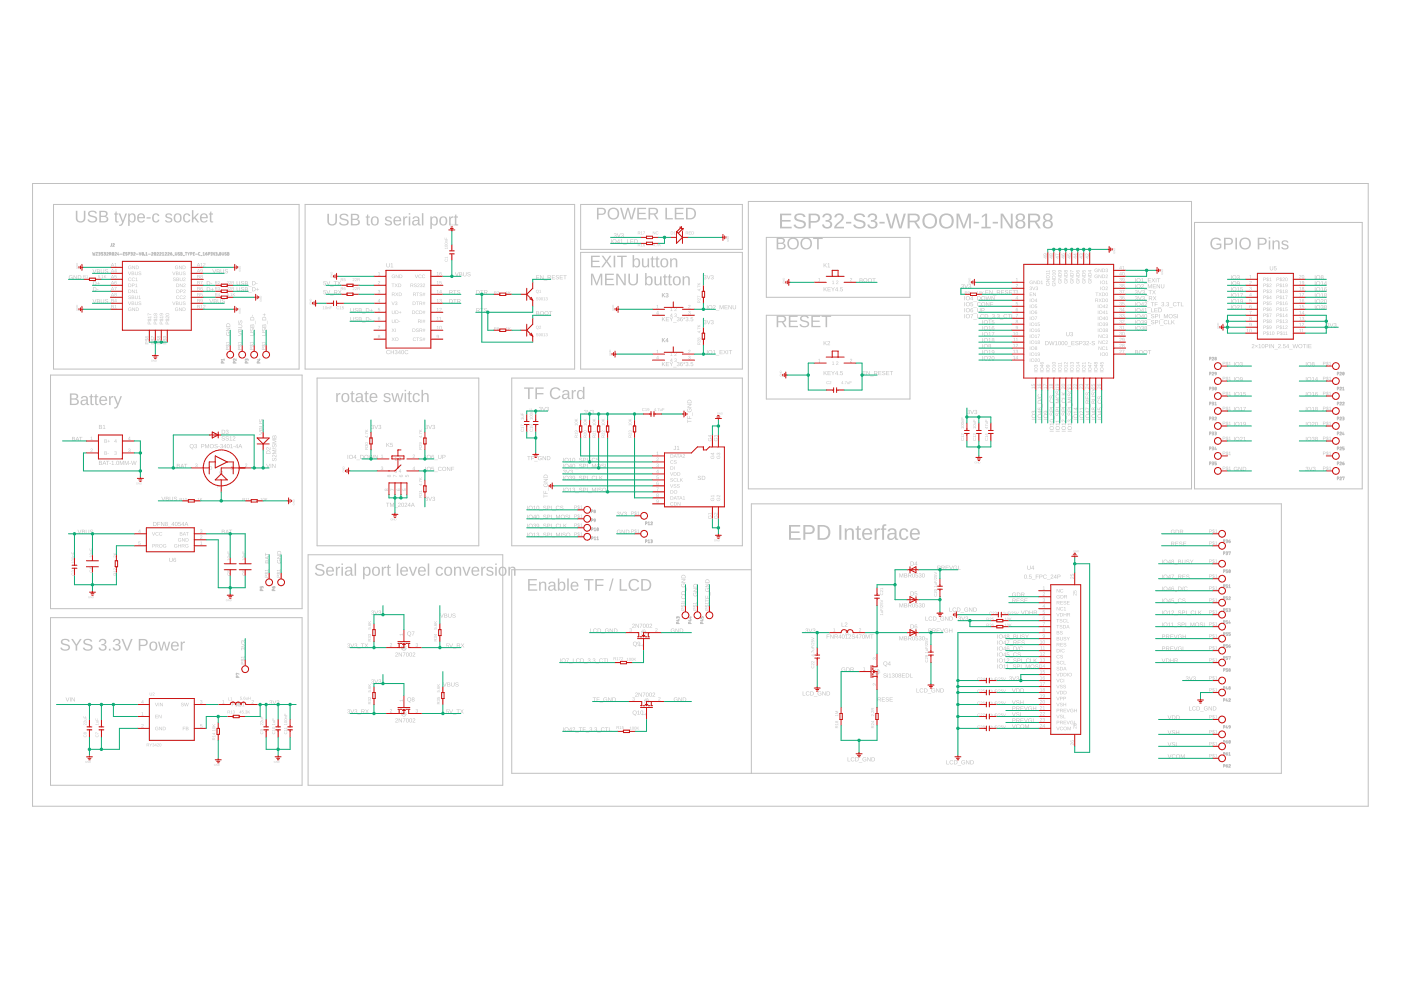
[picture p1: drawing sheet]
<svg xmlns="http://www.w3.org/2000/svg" width="297mm" height="210mm" viewBox="0 0 297 210" stroke-linecap="round" stroke-linejoin="round" font-family="sans-serif">
<g fill="#c0c0c0">
<path d="M16.1 44.7h.3v1.5a.68 .68 0 0 0 .7 .7 .68 .68 0 0 0 .7-.7v-1.5h.3v1.5a1.02 1.02 0 0 1-1 1 1.02 1.02 0 0 1-1-.9zM18.8 45a1.12 1.12 0 0 1 1.7 .2l-.3 .1a.64 .64 0 0 0-.6-.4 .64 .64 0 0 0-.6 .5l.7 .3a.76 .76 0 0 1 .9 .8 .76 .76 0 0 1-1 .7 .9 .9 0 0 1-1.1-.6l.4-.1a.74 .74 0 0 0 .7 .4 .74 .74 0 0 0 .7-.5l-.8-.4a.73 .73 0 0 1-.7-1zM21.1 44.7a1.6 1.6 0 0 1 1.7 .3v.5l-.4 .4a.67 .67 0 0 1 .6 .8 .67 .67 0 0 1-.9 .5h-1zM21.4 45v.7h.6a.42 .42 0 0 0 .4-.1 .42 .42 0 0 0 .1-.4l-.3-.2zM21.4 46v.9l1-.1a.43 .43 0 0 0 .2-.6l-.2-.2zM24.5 44.8h.2v.5h.4v.2h-.4v1.2l.1 .2h.3v.2h-.5l-.1-.1-.1-1.5h-.2v-.2h.2zM25.2 45.3h.3l.6 1.5 .5-1.5h.3l-.7 1.9a.8 .8 0 0 1-.9 .7v-.3h.3l.3-.5zM27.2 45.3h.3v.3a.72 .72 0 0 1 .9-.3 .72 .72 0 0 1 .4 .9 .77 .77 0 0 1-1 1l-.3-.3v1h-.3zM27.7 45.6a.85 .85 0 0 0 .3 1.4 .84 .84 0 0 0 0-1.5zM29.3 45.5a.86 .86 0 0 1 1-.2 .86 .86 0 0 1 .4 1h-1.3a.55 .55 0 0 0 .3 .6 .55 .55 0 0 0 .7-.2h.3a.94 .94 0 0 1-1.3 .3 .94 .94 0 0 1-.2-1.3zM29.5 45.6l-.1 .4h1l-.3-.5zM31.1 46.1h.8v.2h-.8zM32.5 45.5a.77 .77 0 0 1 1.3 .3h-.3a.48 .48 0 0 0-.7-.3 .48 .48 0 0 0-.2 .7 .49 .49 0 0 0 .2 .7 .49 .49 0 0 0 .7-.3h.3a.79 .79 0 0 1-1 .6 .79 .79 0 0 1-.5-1zM35.2 45.4a.86 .86 0 0 1 1.3 .3h-.3a.4 .4 0 0 0-.5-.3 .4 .4 0 0 0-.2 .5l.2 .1a.68 .68 0 0 1 .7 .2 .68 .68 0 0 1 .1 .7 .92 .92 0 0 1-1.5-.2h.3a.46 .46 0 0 0 .5 .3 .46 .46 0 0 0 .4-.5l-.1-.1a.83 .83 0 0 1-1-.8zM37 45.5a.9 .9 0 0 1 1.2-.1 .9 .9 0 0 1 .3 1.1 .9 .9 0 0 1-1.3 .6 .9 .9 0 0 1-.3-1.3zM37.4 45.5a.87 .87 0 0 0 .3 1.5 .8 .8 0 0 0 .5-.8 .8 .8 0 0 0-.5-.7zM39 45.5a.77 .77 0 0 1 1.3 .3h-.3a.48 .48 0 0 0-.6-.3 .48 .48 0 0 0-.3 .7 .49 .49 0 0 0 .3 .7 .49 .49 0 0 0 .6-.3h.4a.79 .79 0 0 1-1 .6 .79 .79 0 0 1-.6-1zM40.7 44.6h.3v1.6l.8-.9h.4l-.8 .8 .8 1.1h-.3l-.7-.9-.2 .2v.7h-.3zM42.6 45.5a.86 .86 0 0 1 1-.2 .86 .86 0 0 1 .5 1h-1.4a.55 .55 0 0 0 .4 .6 .55 .55 0 0 0 .6-.2h.3a.94 .94 0 0 1-1.3 .3 .94 .94 0 0 1-.2-1.3zM42.9 45.6l-.2 .4h1l-.3-.5zM44.6 44.8h.2v.5h.4v.2h-.4v1.2l.1 .2h.3v.2h-.5l-.2-.1v-1.5h-.2v-.2h.2z"/>
<path d="M69.4 45.3h.3v1.6a.68 .68 0 0 0 .7 .7 .68 .68 0 0 0 .7-.8v-1.5h.3v1.6a1.02 1.02 0 0 1-1 .9 1.02 1.02 0 0 1-1-.9zM72.1 45.6a1.12 1.12 0 0 1 1.8 .3h-.3a.64 .64 0 0 0-.7-.4 .64 .64 0 0 0-.6 .5l.7 .4a.76 .76 0 0 1 .9 .8 .76 .76 0 0 1-1 .6 .9 .9 0 0 1-1-.6l.3-.1a.74 .74 0 0 0 .7 .5 .74 .74 0 0 0 .7-.6l-.7-.3a.73 .73 0 0 1-.8-1.1zM74.4 45.3a1.6 1.6 0 0 1 1.7 .4v.4l-.4 .4a.67 .67 0 0 1 .6 .8 .67 .67 0 0 1-.9 .5h-1zM74.7 45.6v.8h.6a.42 .42 0 0 0 .4-.2 .42 .42 0 0 0 .1-.4l-.3-.2zM74.7 46.6v.9h1a.43 .43 0 0 0 .2-.7l-.2-.1zM77.9 45.5h.2v.4h.3v.2h-.3v1.2l.1 .3 .2-.1v.3h-.5l-.1-.2v-1.5h-.3v-.2h.3zM78.8 46.1a.9 .9 0 0 1 1.2-.1 .9 .9 0 0 1 .3 1.1 .9 .9 0 0 1-1.3 .6 .9 .9 0 0 1-.3-1.3zM79.2 46.2a.87 .87 0 0 0 .3 1.4 .8 .8 0 0 0 .5-.7 .8 .8 0 0 0-.5-.8zM81.8 46a.86 .86 0 0 1 1.3 .3l-.3 .1a.4 .4 0 0 0-.5-.3 .4 .4 0 0 0-.3 .4l.2 .1a.68 .68 0 0 1 .7 .2 .68 .68 0 0 1 .1 .8 .92 .92 0 0 1-1.4-.3h.2a.46 .46 0 0 0 .6 .3 .46 .46 0 0 0 .3-.5l-.1-.1a.83 .83 0 0 1-.9-.8zM83.6 46.1a.86 .86 0 0 1 1.1-.1 .86 .86 0 0 1 .4 .9h-1.4a.55 .55 0 0 0 .4 .7 .55 .55 0 0 0 .7-.3l.2 .1a.94 .94 0 0 1-1.3 .3 .94 .94 0 0 1-.2-1.4zM83.9 46.2l-.2 .5h1.1l-.4-.6zM85.5 45.9h.3v.4l.2-.3 .4-.1v.3h-.4l-.2 .3v1.3h-.3zM86.7 45.2h.3v.3h-.3zM86.7 45.9h.3v1.9h-.3zM87.7 46a.75 .75 0 0 1 .8-.1 .75 .75 0 0 1 .4 .6v.9l.3 .2v.2h-.4l-.2-.4a.64 .64 0 0 1-.8 .5 .64 .64 0 0 1-.4-.8 .64 .64 0 0 1 .8-.5h.4a.43 .43 0 0 0-.3-.5 .43 .43 0 0 0-.5 .3h-.3zM87.8 47a.39 .39 0 0 0 .1 .6 .39 .39 0 0 0 .5-.2l.2-.5zM89.5 45.2h.3v2.6h-.3zM91.2 45.9h.3l.1 .3a.72 .72 0 0 1 .9-.3 .72 .72 0 0 1 .3 .9 .77 .77 0 0 1-.9 1l-.4-.3 .1 1h-.4zM91.8 46.2a.85 .85 0 0 0 .3 1.4 .84 .84 0 0 0 0-1.5zM93.4 46.1a.9 .9 0 0 1 1.1-.1 .9 .9 0 0 1 .3 1.1 .9 .9 0 0 1-1.2 .6 .9 .9 0 0 1-.4-1.3zM93.7 46.2a.87 .87 0 0 0 .3 1.4 .8 .8 0 0 0 .5-.7 .8 .8 0 0 0-.5-.8zM95.2 45.9h.3v.4l.2-.3 .4-.1v.3h-.3l-.2 .3-.1 1.3h-.3zM96.5 45.5h.3v.4h.3v.2h-.3v1.2l.1 .3 .2-.1v.3h-.5l-.1-.2-.1-1.5h-.2v-.2h.3z"/>
<path d="M126.6 44.1a2.15 2.15 0 0 1 1.6 .2 .76 .76 0 0 1 .2 .8 .76 .76 0 0 1-.8 .5h-.7v.9h-.3zM126.9 44.3v1l1-.1a.5 .5 0 0 0 0-.8zM128.7 45.3a1.3 1.3 0 0 1 2.6 0 1.3 1.3 0 0 1-2.6 0zM129.4 44.6a.96 .96 0 0 0 0 1.4 .96 .96 0 0 0 1.4-.2 .96 .96 0 0 0-.1-1.3 .96 .96 0 0 0-1.3 .1zM131.5 44.1h.3l.6 2.1 .6-2.1h.3l.6 2.1 .6-2.1h.3l-.7 2.4h-.4l-.6-2.1-.5 2.1h-.4zM135.1 44.1h1.9v.2h-1.6v.8h1.5v.3h-1.5v.8h1.7v.3h-2zM137.5 44.1h1.2a.71 .71 0 0 1 .8 .5 .71 .71 0 0 1-.6 .9l.7 1h-.4l-.6-1h-.8v1h-.3zM137.8 44.3v.9h.8a.46 .46 0 0 0 .6-.4 .46 .46 0 0 0-.6-.5zM141.1 44.1h.3v2.1h1.3v.3h-1.6zM143.1 44.1h1.8v.2h-1.5v.8h1.4v.3h-1.4v.8h1.6v.3h-1.9zM145.5 44.1h.8a1.23 1.23 0 0 1 1.3 1.1 1.23 1.23 0 0 1-1.2 1.3h-.9zM145.8 44.3v2h.5a1.02 1.02 0 0 0 .9-1.3 1.02 1.02 0 0 0-1.4-.7z"/>
<path d="M125.3 54.2h1.9v.3h-1.6v.8h1.5v.2h-1.5v.9h1.6v.3h-1.9zM127.5 54.2h.4l.7 1 .7-1h.3l-.8 1.2 .9 1.3h-.4l-.7-1.1-.8 1.1h-.3l.9-1.3zM130.1 54.2h.3v2.5h-.3zM130.9 54.2h2v.3h-.9v2.2h-.3v-2.2h-.8zM134.1 54.1h.3v1a.72 .72 0 0 1 1-.3 .72 .72 0 0 1 .3 .9 .77 .77 0 0 1-.9 1l-.4-.3v.3h-.3zM134.7 55.1a.85 .85 0 0 0 .2 1.4 .84 .84 0 0 0 0-1.5zM136.1 54.8h.3v1.2a.46 .46 0 0 0 .5 .5 .46 .46 0 0 0 .4-.6v-1.1h.3v1.9h-.3v-.3a.64 .64 0 0 1-.7 .3 .64 .64 0 0 1-.5-.7zM138.2 54.4h.3v.4h.3v.2h-.3v1.2l.1 .2h.2v.3h-.5l-.1-.2-.1-1.5h-.2v-.2h.2zM139.2 54.4h.2v.4h.4v.2h-.4v1.2l.2 .2h.2v.3h-.5l-.1-.2-.1-1.5h-.2v-.2h.2zM140.2 55a.9 .9 0 0 1 1.2-.1 .9 .9 0 0 1 .3 1.1 .9 .9 0 0 1-1.3 .6 .9 .9 0 0 1-.3-1.3zM140.6 55.1a.87 .87 0 0 0 .2 1.4 .8 .8 0 0 0 .6-.8 .8 .8 0 0 0-.5-.7zM142.1 54.8h.3v.3a.64 .64 0 0 1 .7-.3 .64 .64 0 0 1 .5 .6v1.3h-.3v-1.2a.46 .46 0 0 0-.5-.5 .46 .46 0 0 0-.4 .6v1.1h-.3z"/>
<path d="M125.3 58h.4l.8 2.1 .8-2.1h.4v2.5h-.3v-2.2l-.8 2.2h-.2l-.8-2.2v2.2h-.3zM128.3 58h1.8v.3h-1.5v.8h1.4v.3h-1.4v.8h1.6v.3h-1.9zM130.7 58h.4l1.3 2.1v-2.1h.3v2.5h-.4l-1.4-2.1 .1 2.1h-.3zM133.2 58h.4v1.6a.68 .68 0 0 0 .7 .7 .68 .68 0 0 0 .6-.8v-1.5h.4v1.6a1.02 1.02 0 0 1-1 .9 1.02 1.02 0 0 1-1.1-.9zM136.8 57.9h.3v1a.72 .72 0 0 1 .9-.3 .72 .72 0 0 1 .4 .9 .77 .77 0 0 1-.9 1l-.4-.3v.3h-.3zM137.3 58.9a.85 .85 0 0 0 .3 1.4 .84 .84 0 0 0 0-1.5zM138.8 58.6h.3v1.2a.46 .46 0 0 0 .5 .5 .46 .46 0 0 0 .3-.6v-1.1h.4v1.9h-.3v-.3a.64 .64 0 0 1-.8 .3 .64 .64 0 0 1-.4-.6zM140.9 58.2h.2v.4h.3v.2h-.3v1.2l.1 .3 .3-.1v.3h-.5l-.2-.2v-1.5h-.2v-.2h.2zM141.9 58.2h.2v.4h.3v.2h-.3v1.2l.1 .3 .3-.1v.3h-.6l-.1-.2v-1.5h-.2v-.2h.2zM142.9 58.8a.9 .9 0 0 1 1.1-.1 .9 .9 0 0 1 .3 1.1 .9 .9 0 0 1-1.2 .6 .9 .9 0 0 1-.4-1.3zM143.2 58.9a.87 .87 0 0 0 .3 1.4 .8 .8 0 0 0 .5-.8 .8 .8 0 0 0-.5-.7zM144.7 58.6h.3v.3a.64 .64 0 0 1 .8-.3 .64 .64 0 0 1 .4 .6v1.3h-.3v-1.2a.46 .46 0 0 0-.5-.5 .46 .46 0 0 0-.4 .6v1.1h-.3z"/>
<path d="M165.4 45.3h2.4v.3h-2v1h1.8v.4h-1.8v1.1h2v.3h-2.4zM168.5 45.6a1.43 1.43 0 0 1 2.3 .4h-.4a.88 .88 0 0 0-.8-.4 .88 .88 0 0 0-.8 .5 1.53 1.53 0 0 0 1.4 .7 .86 .86 0 0 1 .7 1 .86 .86 0 0 1-1 .7h-.3a1.2 1.2 0 0 1-1.4-.8l.5-.1a1 1 0 0 0 .9 .5 1 1 0 0 0 .8-.5 1.37 1.37 0 0 0-1.3-.7 .8 .8 0 0 1-.6-1.3zM171.4 45.3a2.74 2.74 0 0 1 2.2 .2 .97 .97 0 0 1 .2 1.2 .97 .97 0 0 1-1 .5h-.9v1.2h-.5zM171.9 45.6v1.3h.8a.63 .63 0 0 0 .7-.7 .63 .63 0 0 0-.7-.6zM174.7 45.5a.97 .97 0 0 1 1.1-.2 .97 .97 0 0 1 .5 1.1l-.6 .4a.85 .85 0 0 1 .8 1 .85 .85 0 0 1-1.1 .7l-.6-.1-.3-.3-.2-.5h.4a.64 .64 0 0 0 .9 .6 .64 .64 0 0 0 .2-1.1l-.8-.1v-.3a.61 .61 0 0 0 .9-.3 .61 .61 0 0 0-.4-.9 .61 .61 0 0 0-.8 .6h-.4zM177.2 45.5a.98 .98 0 0 1 1.5 0 .98 .98 0 0 1-.3 1.5l-1.1 1.1h1.6v.3h-2l.1-.6 .7-.7a.92 .92 0 0 0 .5-1.5 .62 .62 0 0 0-.9 .5h-.4zM179.4 47h1.1v.4h-1.1zM181.2 45.6a1.43 1.43 0 0 1 2.2 .4h-.4a.88 .88 0 0 0-.8-.4 .88 .88 0 0 0-.7 .5 1.53 1.53 0 0 0 1.4 .7 .86 .86 0 0 1 .6 1 .86 .86 0 0 1-1 .7h-.3a1.2 1.2 0 0 1-1.3-.8l.4-.1a1 1 0 0 0 .9 .5 1 1 0 0 0 .9-.5 1.37 1.37 0 0 0-1.4-.7 .8 .8 0 0 1-.5-1.3zM184.3 45.5a.97 .97 0 0 1 1.2-.2 .97 .97 0 0 1 .4 1.1l-.6 .4a.85 .85 0 0 1 .8 1 .85 .85 0 0 1-1.1 .7l-.6-.1-.3-.3-.2-.5h.4a.64 .64 0 0 0 .9 .6 .64 .64 0 0 0 .2-1.1l-.8-.1v-.3a.61 .61 0 0 0 .9-.3 .61 .61 0 0 0-.4-.9 .61 .61 0 0 0-.7 .6h-.4zM186.5 47h1.1v.4h-1.1zM187.8 45.3h.4l.8 2.8 .7-2.8h.4l.8 2.8 .7-2.8h.4l-.9 3.1h-.5l-.7-2.6-.7 2.6h-.5zM192.4 45.3h1.5a.91 .91 0 0 1 1.1 .7 .91 .91 0 0 1-.7 1.1l.8 1.3h-.4l-.9-1.3h-.9v1.3h-.5zM192.9 45.6v1.2h1a.59 .59 0 0 0 .7-.6 .59 .59 0 0 0-.7-.6zM196 45.7a1.6 1.6 0 0 1 2.3 .1 1.6 1.6 0 0 1-.3 2.3 1.6 1.6 0 0 1-2.2-.4l-.2-1.2zM196.3 45.9a1.23 1.23 0 0 0 0 1.8 1.23 1.23 0 0 0 1.8-.1 1.23 1.23 0 0 0-.2-1.6 1.23 1.23 0 0 0-1.6-.1zM199.5 45.7a1.6 1.6 0 0 1 2.3 .1 1.6 1.6 0 0 1-.2 2.3 1.6 1.6 0 0 1-2.3-.4l-.2-1.2zM199.8 45.9a1.23 1.23 0 0 0 0 1.8 1.23 1.23 0 0 0 1.8-.1 1.23 1.23 0 0 0-.1-1.6 1.23 1.23 0 0 0-1.7-.1zM202.8 45.3h.6l.9 2.7 1-2.7h.5v3.1h-.3v-2.7l-1 2.7h-.3l-1-2.7v2.7h-.4zM206.4 47h1.1v.4h-1.1zM208.2 45.8l.7-.5h.4v2.8h.7v.3h-1.9v-.3h.8v-2.4l-.7 .5zM210.5 47h1.1v.4h-1.1zM212.2 45.3h.4l1.7 2.7v-2.7h.4v3.1h-.5l-1.7-2.6v2.6h-.3zM215.6 45.5a.98 .98 0 0 1 1.2-.2 .98 .98 0 0 1 .5 1.1l-.5 .4a.87 .87 0 0 1 .6 1 .87 .87 0 0 1-1.1 .7 .87 .87 0 0 1-1-.7 .87 .87 0 0 1 .6-1 .75 .75 0 0 1-.3-1.3zM215.7 46.1a.6 .6 0 0 0 1.2 0 .6 .6 0 0 0-1.2 0zM215.7 47.6a.66 .66 0 0 0 1.3 0 .66 .66 0 0 0-1.3 0zM218 45.3h1.4a.91 .91 0 0 1 1.1 .7 .91 .91 0 0 1-.7 1.1l.9 1.3h-.5l-.8-1.3h-1v1.3h-.4zM218.4 45.6v1.2h1a.59 .59 0 0 0 .7-.6 .59 .59 0 0 0-.7-.6zM221.4 45.5a.98 .98 0 0 1 1.2-.2 .98 .98 0 0 1 .5 1.1l-.5 .4a.87 .87 0 0 1 .6 1 .87 .87 0 0 1-1 .7 .87 .87 0 0 1-1.1-.7 .87 .87 0 0 1 .6-1 .75 .75 0 0 1-.3-1.3zM221.6 46.1a.58 .58 0 0 0 1.1 0 .58 .58 0 0 0-1.1 0zM221.5 47.6a.66 .66 0 0 0 1.3 0 .66 .66 0 0 0-1.3 0z"/>
<path d="M256.9 50.7a1.28 1.28 0 0 1 2 .3h-.3a.94 .94 0 0 0-1.4-.2 .94 .94 0 0 0-.1 1.4 1.04 1.04 0 0 0 1.5 .2v-.5h-.7v-.3h1.1v.9a1.35 1.35 0 0 1-2 .1 1.35 1.35 0 0 1-.1-1.9zM259.5 50.4a2.15 2.15 0 0 1 1.7 .2 .76 .76 0 0 1 .1 .9 .76 .76 0 0 1-.7 .4h-.8v1h-.3zM259.8 50.7v.9h1a.5 .5 0 0 0 0-.9zM261.9 50.4h.4v2.5h-.4zM262.7 51.6a1.27 1.27 0 0 1 2.5 0 1.27 1.27 0 0 1-2.5 0zM263.3 50.9a.96 .96 0 0 0 0 1.5 .96 .96 0 0 0 1.5-.2 .96 .96 0 0 0-.2-1.3 .96 .96 0 0 0-1.3 0zM266.7 50.4a2.15 2.15 0 0 1 1.6 .2 .76 .76 0 0 1 .2 .9 .76 .76 0 0 1-.8 .4h-.7v1h-.3zM267 50.7v.9h1a.5 .5 0 0 0 0-.9zM269 50.3h.3v.3h-.3zM269 51h.3v1.9h-.3zM269.8 51h.3v.3a.64 .64 0 0 1 .7-.3 .64 .64 0 0 1 .5 .6v1.3h-.3v-1.2a.46 .46 0 0 0-.5-.5 .46 .46 0 0 0-.4 .6v1.1h-.3zM271.9 51.1a.86 .86 0 0 1 1.3 .3h-.3a.4 .4 0 0 0-.5-.3 .4 .4 0 0 0-.3 .5l.2 .1a.68 .68 0 0 1 .7 .2 .68 .68 0 0 1 .1 .7 .92 .92 0 0 1-1.5-.2h.3a.46 .46 0 0 0 .6 .3 .46 .46 0 0 0 .3-.5l-.1-.1a.83 .83 0 0 1-1-.8z"/>
<path d="M167.3 111.3h2.4v.4h-2v1h1.8v.3h-1.8v1.1h2.1v.3h-2.5zM170.3 111.3a2.74 2.74 0 0 1 2.2 .3 .97 .97 0 0 1 .2 1.1 .97 .97 0 0 1-1 .5h-1v1.2h-.4zM170.7 111.7v1.2h.9a.63 .63 0 0 0 .7-.6 .63 .63 0 0 0-.7-.6zM173.4 111.3h1a1.57 1.57 0 0 1 1.6 1.5 1.57 1.57 0 0 1-1.5 1.6h-1.1zM173.8 111.7v2.4h.7a1.23 1.23 0 0 0 1.1-1.3 1.23 1.23 0 0 0-1.2-1.1zM178 111.3h.4v3.1h-.4zM179.1 112h.4v.5a.81 .81 0 0 1 .9-.5 .81 .81 0 0 1 .6 .8v1.6h-.4v-1.5a.57 .57 0 0 0-.6-.6 .57 .57 0 0 0-.5 .8v1.3h-.4zM181.8 111.5h.3v.5h.4v.3h-.4v1.6l.1 .2h.4v.3h-.7l-.2-.2v-1.9h-.3v-.3h.3zM183.1 112.3a1.1 1.1 0 0 1 1.3-.2 1.1 1.1 0 0 1 .5 1.2h-1.7a.7 .7 0 0 0 .4 .9 .7 .7 0 0 0 .9-.4l.4 .1a1.15 1.15 0 0 1-1.6 .5 1.15 1.15 0 0 1-.5-1.5zM183.4 112.5l-.2 .5h1.3a.65 .65 0 0 0-.4-.7 .65 .65 0 0 0-.7 .2zM185.4 112h.4v.5a.58 .58 0 0 1 .8-.5v.4a.6 .6 0 0 0-.7 .2 .6 .6 0 0 0-.1 .6v1.2h-.4zM187.2 111.3l.7-.1v.3h-.3l-.1 .2-.1 .3h.5v.3h-.5v2.1h-.4v-2.1h-.3v-.3h.3zM188.5 112.2a.95 .95 0 0 1 1-.2 .95 .95 0 0 1 .6 .8v1.2l.1 .2h.2v.2l-.3 .1a.41 .41 0 0 1-.4-.5 .81 .81 0 0 1-1 .5 .81 .81 0 0 1-.6-1 .81 .81 0 0 1 1-.5h.6a.55 .55 0 0 0-.4-.7 .55 .55 0 0 0-.7 .4l-.4-.1zM188.7 113.4a.5 .5 0 0 0 0 .8 .5 .5 0 0 0 .8-.2l.2-.7zM190.9 112.3a.98 .98 0 0 1 1.7 .4h-.4a.61 .61 0 0 0-.9-.3 .61 .61 0 0 0-.3 .8 .62 .62 0 0 0 .3 .9 .62 .62 0 0 0 .9-.4h.4a1.01 1.01 0 0 1-1.2 .8 1.01 1.01 0 0 1-.8-1.3zM193.2 112.3a1.1 1.1 0 0 1 1.3-.2 1.1 1.1 0 0 1 .5 1.2h-1.7a.7 .7 0 0 0 .5 .9 .7 .7 0 0 0 .8-.4l.4 .1a1.15 1.15 0 0 1-1.6 .5 1.15 1.15 0 0 1-.5-1.5zM193.5 112.5l-.2 .5h1.3a.65 .65 0 0 0-.3-.7 .65 .65 0 0 0-.8 .2z"/>
<path d="M111.1 82.1h2v.3h-.8v2.2h-.3v-2.2h-.9zM113.5 82.1h1.8v.3h-1.5v.9h1.4v.3h-1.4v1h-.3zM116.9 82.4a1.23 1.23 0 0 1 1.9 .3l-.3 .1a.92 .92 0 0 0-1.3-.2 .92 .92 0 0 0-.2 1.3 .85 .85 0 0 0 .8 .5 .85 .85 0 0 0 .8-.5l.2 .1a1.26 1.26 0 0 1-1.8 .4 1.26 1.26 0 0 1-.1-2zM119.4 82.8a.75 .75 0 0 1 .8-.1 .75 .75 0 0 1 .5 .6v1l.3 .1v.2h-.4l-.2-.4a.64 .64 0 0 1-.8 .5 .64 .64 0 0 1-.4-.8 .64 .64 0 0 1 .8-.4h.4a.43 .43 0 0 0-.3-.6 .43 .43 0 0 0-.6 .3h-.3zM119.6 83.8a.39 .39 0 0 0 0 .6 .39 .39 0 0 0 .6-.2l.2-.5zM121.2 82.7h.3v.4l.2-.3 .4-.1v.3h-.3l-.2 .3-.1 1.3h-.3zM122.5 82.9l.5-.2 .6 .3v-1h.3v2.6h-.3v-.3a.72 .72 0 0 1-.9 .3 .72 .72 0 0 1-.4-.9zM122.8 83.1a.92 .92 0 0 0 .3 1.3 .8 .8 0 0 0 .5-.7 .8 .8 0 0 0-.5-.8z"/>
<path d="M71.3 83.4h.3v.3l.2-.3 .4-.1v.3l-.4 .1-.2 .2v1.3h-.3zM72.6 83.6a.9 .9 0 0 1 1.2-.1 .9 .9 0 0 1 .2 1.1 .9 .9 0 0 1-1.2 .6 .9 .9 0 0 1-.4-1.3zM72.9 83.6a.87 .87 0 0 0 .3 1.4 .8 .8 0 0 0 .5-.7 .8 .8 0 0 0-.5-.7zM74.6 82.9h.2v.5h.4v.2h-.4v1.2l.1 .2h.3v.2h-.5l-.2-.1v-1.5h-.2v-.2h.2zM75.7 83.4a.75 .75 0 0 1 .8-.1 .75 .75 0 0 1 .4 .7v.9l.3 .1v.2h-.4l-.2-.3a.64 .64 0 0 1-.8 .4 .64 .64 0 0 1-.4-.8 .64 .64 0 0 1 .8-.4h.4a.43 .43 0 0 0-.3-.5 .43 .43 0 0 0-.5 .3l-.4-.1zM75.8 84.4a.39 .39 0 0 0 0 .6 .39 .39 0 0 0 .6-.1l.2-.6zM77.6 82.9h.2v.5h.3v.2h-.3v1.2l.1 .2h.3v.2h-.6l-.1-.1v-1.5h-.2v-.2h.2zM78.6 83.6a.86 .86 0 0 1 1-.2 .86 .86 0 0 1 .4 1h-1.3a.55 .55 0 0 0 .3 .6 .55 .55 0 0 0 .7-.2h.3a.94 .94 0 0 1-1.4 .3 .94 .94 0 0 1-.2-1.3zM78.8 83.7l-.1 .4h1l-.3-.5zM81.5 83.5a.86 .86 0 0 1 1.3 .3h-.3a.4 .4 0 0 0-.5-.3 .4 .4 0 0 0-.2 .5l.2 .1a.68 .68 0 0 1 .6 .2 .68 .68 0 0 1 .1 .7 .92 .92 0 0 1-1.4-.2l.3-.1a.46 .46 0 0 0 .5 .4 .46 .46 0 0 0 .4-.5l-.1-.1a.83 .83 0 0 1-1-.8zM83 83.4h.3l.4 1.6 .4-1.6h.3l.4 1.6 .5-1.6h.3l-.6 1.8h-.3l-.4-1.6-.4 1.6h-.4zM85.8 82.7h.3v.3h-.3zM85.8 83.4h.3v1.8h-.3zM86.7 82.9h.2v.5h.4v.2h-.4v1.2l.1 .2h.3v.2h-.5l-.1-.1-.1-1.5h-.2v-.2h.2zM87.7 83.6a.77 .77 0 0 1 1.3 .3h-.3a.48 .48 0 0 0-.7-.3 .48 .48 0 0 0-.2 .7 .49 .49 0 0 0 .3 .7 .49 .49 0 0 0 .6-.3h.3a.79 .79 0 0 1-.9 .6 .79 .79 0 0 1-.6-1zM89.4 82.7h.3v1a.64 .64 0 0 1 .7-.4 .64 .64 0 0 1 .5 .7v1.2h-.3v-1.2a.45 .45 0 0 0-.5-.5 .45 .45 0 0 0-.4 .6v1.1h-.3z"/>
<path d="M13 135.7a1.12 1.12 0 0 1 1.8 .3l-.3 .1a.64 .64 0 0 0-.7-.4 .64 .64 0 0 0-.6 .5l.7 .3a.76 .76 0 0 1 .9 .8 .76 .76 0 0 1-1 .7 .9 .9 0 0 1-1-.7h.3a.74 .74 0 0 0 .7 .4 .74 .74 0 0 0 .7-.5l-.7-.4a.73 .73 0 0 1-.8-1.1zM15.1 135.5h.4l.7 1.1 .8-1.1h.3l-.9 1.4v1h-.4v-1zM17.8 135.7a1.12 1.12 0 0 1 1.8 .3l-.4 .1a.64 .64 0 0 0-.6-.4 .64 .64 0 0 0-.6 .5l.7 .3a.76 .76 0 0 1 .9 .8 .76 .76 0 0 1-1 .7 .9 .9 0 0 1-1-.7h.3a.74 .74 0 0 0 .7 .4 .74 .74 0 0 0 .7-.5l-.8-.4a.73 .73 0 0 1-.7-1.1zM21.2 135.6a.73 .73 0 0 1 1-.1 .73 .73 0 0 1 .1 1.1l-.3 .1a.7 .7 0 0 1 .6 .9 .7 .7 0 0 1-1.1 .4l-.5-.5-.1-.2h.3a.5 .5 0 0 0 .7 .4 .5 .5 0 0 0 .2-.8l-.6-.1v-.3a.48 .48 0 0 0 .7-.2 .48 .48 0 0 0-.3-.6 .48 .48 0 0 0-.6 .4h-.3zM23.1 137.6h.3v.3h-.3zM24.2 135.6a.73 .73 0 0 1 1-.1 .73 .73 0 0 1 .1 1.1l-.3 .1a.7 .7 0 0 1 .6 .9 .7 .7 0 0 1-1.1 .4l-.6-.5v-.2h.3a.5 .5 0 0 0 .7 .4 .5 .5 0 0 0 .2-.8l-.6-.1v-.3a.48 .48 0 0 0 .7-.2 .48 .48 0 0 0-.4-.6 .48 .48 0 0 0-.5 .4h-.4zM25.8 135.5h.3l.8 2.1 .9-2.1h.3l-1 2.4h-.3zM29.4 135.5a2.15 2.15 0 0 1 1.7 .2 .76 .76 0 0 1 .2 .8 .76 .76 0 0 1-.8 .5h-.7v.9h-.4zM29.8 135.7v1h.9a.5 .5 0 0 0 0-.9zM31.9 136.3a.9 .9 0 0 1 1.1-.1 .9 .9 0 0 1 .3 1.1 .9 .9 0 0 1-1.2 .6 .9 .9 0 0 1-.4-1.3zM32.2 136.3a.87 .87 0 0 0 .3 1.4 .8 .8 0 0 0 .5-.7 .8 .8 0 0 0-.5-.8zM33.5 136h.3l.4 1.7 .4-1.7h.4l.4 1.7 .4-1.7h.3l-.5 1.9h-.4l-.4-1.6-.4 1.6h-.4zM36.5 136.3a.86 .86 0 0 1 1-.2 .86 .86 0 0 1 .4 1h-1.3a.55 .55 0 0 0 .3 .6 .55 .55 0 0 0 .7-.3l.3 .1a.94 .94 0 0 1-1.4 .3 .94 .94 0 0 1-.2-1.3zM36.7 136.4l-.1 .4h1l-.3-.5zM38.3 136h.3v.4l.2-.3 .4-.1v.3h-.3l-.2 .3-.1 1.3h-.3z"/>
<path d="M14.8 83.4a1.6 1.6 0 0 1 1.7 .4l.1 .4-.5 .4a.67 .67 0 0 1 .6 .8 .67 .67 0 0 1-.9 .5h-1zM15.2 83.7v.8h.5a.42 .42 0 0 0 .4-.2 .42 .42 0 0 0 .1-.4l-.3-.2zM15.2 84.7v.9h.9a.43 .43 0 0 0 .2-.7l-.2-.1zM17.4 84.1a.75 .75 0 0 1 .8-.2 .75 .75 0 0 1 .4 .7v.9l.3 .2v.2h-.4l-.2-.4a.64 .64 0 0 1-.8 .5 .64 .64 0 0 1-.4-.8 .64 .64 0 0 1 .8-.5h.4a.43 .43 0 0 0-.3-.5 .43 .43 0 0 0-.5 .3h-.3zM17.5 85.1a.39 .39 0 0 0 0 .6 .39 .39 0 0 0 .6-.2l.2-.6zM19.3 83.6h.2v.4h.3v.2h-.3v1.2l.1 .2h.3v.3h-.6l-.1-.2v-1.5h-.2v-.2h.2zM20.3 83.6h.2v.4h.3v.2h-.3v1.2l.1 .2h.3v.3h-.6l-.1-.2v-1.5h-.2v-.2h.2zM21.3 84.2a.86 .86 0 0 1 1-.2 .86 .86 0 0 1 .4 1h-1.3a.55 .55 0 0 0 .3 .6 .55 .55 0 0 0 .7-.2l.3 .1a.94 .94 0 0 1-1.4 .2 .94 .94 0 0 1-.2-1.3zM21.5 84.3l-.1 .5h1l-.3-.6zM23.1 84h.3v.4l.2-.4h.4v.3h-.3l-.2 .2-.1 1.4h-.3zM24.1 84h.3l.6 1.5 .5-1.5h.4l-.8 1.9a.8 .8 0 0 1-.9 .7v-.2l.3-.1 .3-.4z"/>
<path d="M164.7 50.4a1.6 1.6 0 0 1 1.7 .3v.5l-.4 .4a.67 .67 0 0 1 .6 .8 .67 .67 0 0 1-.9 .5h-1zM165 50.7v.8h.6a.42 .42 0 0 0 .4-.2 .42 .42 0 0 0 .1-.4l-.3-.2zM165 51.7v.9h1a.43 .43 0 0 0 .2-.7l-.2-.1zM166.8 51.6a1.3 1.3 0 0 1 2.6 0 1.3 1.3 0 0 1-2.6 0zM167.5 50.9a.96 .96 0 0 0 0 1.5 .96 .96 0 0 0 1.4-.2 .96 .96 0 0 0-.1-1.3 .96 .96 0 0 0-1.3 0zM169.6 51.6a1.3 1.3 0 0 1 2.6 0 1.3 1.3 0 0 1-2.6 0zM170.3 50.9a.96 .96 0 0 0 0 1.5 .96 .96 0 0 0 1.4-.2 .96 .96 0 0 0-.1-1.3 .96 .96 0 0 0-1.3 0zM172.4 50.4h2v.3h-.8v2.2h-.4v-2.2h-.8z"/>
<path d="M164.7 66.9h1.1a.71 .71 0 0 1 .9 .6 .71 .71 0 0 1-.6 .8l.7 1.1h-.4l-.6-1h-.8v1h-.3zM165 67.2v.9h.8a.46 .46 0 0 0 .6-.5 .46 .46 0 0 0-.6-.4zM167.2 66.9h1.9v.3h-1.5v.8h1.4v.2h-1.4v.9h1.6v.3h-2zM169.7 67.2a1.12 1.12 0 0 1 1.8 .2l-.3 .1a.64 .64 0 0 0-.7-.4 .64 .64 0 0 0-.5 .5l.6 .4a.76 .76 0 0 1 1 .7 .76 .76 0 0 1-1.1 .7 .9 .9 0 0 1-1-.6l.3-.1a.74 .74 0 0 0 .8 .4 .74 .74 0 0 0 .6-.5l-.7-.4a.73 .73 0 0 1-.8-1zM172 66.9h1.9v.3h-1.5v.8h1.4v.2h-1.4v.9h1.6v.3h-2zM174.2 66.9h2v.3h-.8v2.2h-.4v-2.2h-.8z"/>
<path d="M145.4 49.1h.3a.18 .18 0 0 1 .2 .1 .18 .18 0 0 1-.1 .2l.1 .3-.2-.3h-.2l-.1 .3zM145.5 49.1v.3l.3-.1zM146 49.1h.5l-.4 .1v.1h.4l-.4 .1v.2l.4 .1h-.5zM146.6 49.1h.2a.31 .31 0 0 1 .4 .3 .31 .31 0 0 1-.3 .3h-.3zM146.7 49.1v.5a.26 .26 0 0 0 .4-.2 .26 .26 0 0 0-.4-.3z"/>
<path d="M148 100.9h.4l.2 .2-.4-.1a.31 .31 0 0 0 .1 .3 .31 .31 0 0 0 .3 .1 .35 .35 0 0 1-.2 .4 .35 .35 0 0 1-.4-.1l-.1-.2 .2 .1a.21 .21 0 0 0 .3 .1 .21 .21 0 0 0 .1-.3l-.5-.2zM148.8 100.9h.3a.43 .43 0 0 1 .4 .4 .43 .43 0 0 1-.4 .5h-.3zM148.9 101v.7a.37 .37 0 0 0 .5-.4 .37 .37 0 0 0-.5-.3z"/>
<path d="M221.6 72.3h.3a.43 .43 0 0 1 .5 .4 .43 .43 0 0 1-.5 .5h-.3zM221.7 72.4v.7a.37 .37 0 0 0 .5-.3 .37 .37 0 0 0-.5-.4zM222.4 72.3h.1l.2 .8 .3-.8 .3 .8 .2-.8h.1l-.3 .9h-.1l-.2-.7-.2 .7h-.1zM223.7 72.5l.3-.2v.8l.2 .1h-.5l.2-.1v-.7zM224.4 72.4l.1-.1a.41 .41 0 0 1 .4 .5 .41 .41 0 0 1-.4 .4l-.1-.3zM224.6 72.4a.37 .37 0 0 0-.2 .4 .37 .37 0 0 0 .3 .3 .37 .37 0 0 0 .2-.4 .37 .37 0 0 0-.3-.3zM225.1 72.4l.1-.1a.41 .41 0 0 1 .4 .5 .41 .41 0 0 1-.4 .4l-.1-.3zM225.2 72.4a.37 .37 0 0 0-.1 .4 .37 .37 0 0 0 .3 .3 .37 .37 0 0 0 .2-.4 .37 .37 0 0 0-.4-.3zM225.8 72.4l.1-.1a.41 .41 0 0 1 .4 .5 .41 .41 0 0 1-.4 .4l-.2-.3zM225.9 72.4a.37 .37 0 0 0-.1 .4 .37 .37 0 0 0 .3 .3 .37 .37 0 0 0 .1-.4 .37 .37 0 0 0-.3-.3zM226.4 73.4h.7zM227.2 72.3h.6l-.5 .1v.3h.5l-.5 .1v.3l.5 .1h-.6zM228.1 72.4l.4-.1 .2 .2-.5-.1a.31 .31 0 0 0 .1 .3 .31 .31 0 0 0 .3 .1l.1 .1a.35 .35 0 0 1-.3 .3 .35 .35 0 0 1-.4-.1v-.1l.2 .1a.21 .21 0 0 0 .2 0 .21 .21 0 0 0 .1-.2l-.5-.2zM228.8 72.3h.4a.26 .26 0 0 1 .3 .3 .26 .26 0 0 1-.3 .2h-.2v.4h-.2zM229 72.4v.4l.3-.1v-.2zM229.7 72.4a.25 .25 0 0 1 .4 0 .25 .25 0 0 1-.1 .3 .23 .23 0 0 1 .2 .3 .23 .23 0 0 1-.3 .2l-.3-.2 .3 .1a.16 .16 0 0 0 .2-.2 .16 .16 0 0 0-.2-.1l-.1-.1a.17 .17 0 0 0 .3-.1 .17 .17 0 0 0-.2-.2 .17 .17 0 0 0-.2 .1h-.1zM230.4 72.4a.31 .31 0 0 1 .5 .2 .31 .31 0 0 1-.3 .4l-.2 .1 .5 .1h-.6l.5-.6-.2-.2-.3 .1zM231 72.8l.3 .1zM231.6 72.4l.3-.1 .2 .2-.4-.1a.31 .31 0 0 0 .1 .3 .31 .31 0 0 0 .3 .1v.1a.35 .35 0 0 1-.2 .3 .35 .35 0 0 1-.4-.1l-.1-.1 .2 .1a.21 .21 0 0 0 .3 0 .21 .21 0 0 0 .1-.2l-.5-.2z"/>
<path d="M21 97.7l.6 .1-.2 .3 .2 .2v.2l-.6 .1zM21.1 97.8v.3l.4-.1-.1-.2zM21.1 98.2v.3l.4-.1v-.2zM22.1 97.7h.1l.3 .9-.2-.3h-.4l-.2 .3zM22.1 97.8l-.1 .4h.3zM22.5 97.7h.7l-.3 .1v.8h-.1v-.8zM23.2 98.2l.3 .1zM23.7 97.9l.3-.2v.8l.2 .1h-.5l.2-.1v-.7zM24.4 98.4l.1 .2zM24.7 97.8l.1-.1a.41 .41 0 0 1 .4 .4 .41 .41 0 0 1-.4 .5l-.1-.3zM24.9 97.8a.37 .37 0 0 0-.2 .4 .37 .37 0 0 0 .3 .3 .37 .37 0 0 0 .2-.4 .37 .37 0 0 0-.3-.3zM25.4 97.7h.2l.2 .7 .3-.7h.1v.9l-.1-.8-.2 .8-.4-.8-.1 .8zM26.4 97.7h.2l.3 .7 .2-.7h.2v.9l-.1-.8-.3 .8-.4-.8-.1 .8zM27.4 98.2l.3 .1zM27.8 97.7h.1l.2 .8 .2-.8 .3 .8 .2-.8h.2l-.3 .9h-.1l-.2-.8-.2 .8h-.1z"/>
</g>
<g fill="none" stroke="#c0c0c0" stroke-width=".21">
<path d="M19.6 53.5l.2 .6 .1-.4 .1 .4 .2-.6M20.4 53.5h.3l-.3 .6h.3M20.9 53.5l.3 .1-.1 .2M21 53.8h.1M21.1 53.8l.1 .2-.3 .1M21.8 53.5h-.3v.3l.3 .1-.1 .2h-.2M22.1 53.5l.3 .1-.3 .2M22.2 53.8l.2 .2-.3 .1M22.6 53.7l.3-.1-.3 .5h.3M23.2 53.8h.3v-.2l-.3-.1v.6M23.4 53.8l.1 .3M23.9 53.6a.24 .24 0 0 1 .2 .2 .24 .24 0 0 1-.3 .2z"/>
<path d="M24.1 53.7l-.3 .3M24.4 53.7l.3-.1-.3 .5h.3M25.1 53.5l-.2 .5h.4M25.2 53.8v.3M25.5 53.9h.4M26.2 53.8h.2M26.4 53.5h-.2v.6h.2M26.9 53.6l-.3 .1 .3 .3h-.3M27.2 53.8h.3v-.2l-.3-.1v.6M27.7 53.5l.3 .1-.1 .2M27.8 53.8h.1M27.9 53.8l.1 .2-.3 .1"/>
<path d="M28.3 53.7l.3-.1-.3 .5h.3M28.9 53.9h.4M29.5 53.5l.2 .6 .2-.6M30.2 53.6a.24 .24 0 0 1 .2 .2 .24 .24 0 0 1-.2 .2zM30.4 53.7l-.3 .3M30.6 54.1h.1M30.9 54.1h.3M30.9 53.7l.2-.2v.6M31.5 53.9h.4M32.1 53.7l.3-.1-.3 .5h.3M32.8 53.6a.24 .24 0 0 1 .2 .2 .24 .24 0 0 1-.3 .2zM33 53.7l-.3 .3"/>
<path d="M33.3 53.7l.3-.1-.3 .5h.3M33.8 53.7l.3-.1-.3 .5h.4M34.4 54.1h.3M34.4 53.7l.2-.2v.6M35 53.7l.3-.1-.3 .5h.3M35.6 53.7l.3-.1-.3 .5h.3M36.1 53.8h.3a.16 .16 0 0 1 0 .3 .16 .16 0 0 1-.3-.1zM36.4 53.5l-.3 .3M36.7 54.2h.2M37.2 53.5v.5l.1 .1 .2-.1v-.5M38 53.6l-.2 .1 .3 .3h-.4M38.3 53.5l.3 .1-.1 .2 .2 .2-.2 .1h-.2z"/>
<path d="M38.3 53.8h.2M38.8 54.2h.3M39.3 53.5h.3M39.5 53.5v.6M39.8 53.5l.2 .3M40 53.8v.3M40.2 53.5l-.2 .3M40.4 53.8h.3v-.2l-.3-.1v.6M41 53.8h.2M41.3 53.5h-.3v.6h.3M41.5 53.9h.4M42.4 53.5l-.3 .2v.3l.3 .1"/>
<path d="M42.6 54.2h.2M43.1 54.1h.3M43.1 53.7l.1-.2v.6M43.6 53.8h.2a.16 .16 0 0 1 .1 .2 .16 .16 0 0 1-.1 .1 .16 .16 0 0 1-.2-.1zM43.9 53.5l-.3 .3M44.2 53.8h.3l-.1-.2-.2-.1v.6M44.7 53.5h.2M44.7 54.1h.2M44.8 53.5v.6M45.4 53.5v.6l-.3-.6v.6M45.7 53.5l.3 .1-.2 .2M45.9 53.8l.1 .2-.3 .1"/>
<path d="M46.2 54.1h.1M46.6 53.6a.24 .24 0 0 1 .2 .2 .24 .24 0 0 1-.2 .2zM46.8 53.7l-.3 .3M47.1 53.5v.5l.2 .1 .1-.1v-.5M48 53.6l-.3 .1 .3 .3h-.3M48.3 53.5l.2 .1-.1 .2 .2 .2-.2 .1h-.1zM48.3 53.8h.1"/>
</g>
<g fill="#c0c0c0">
<path d="M82 74.3l.4-.1 .3 .2-.1 .1a.32 .32 0 0 0-.5-.1 .32 .32 0 0 0 0 .5 .32 .32 0 0 0 .5-.1 .41 .41 0 0 1-.7 .2 .41 .41 0 0 1 .1-.7zM82.8 74.2h.2v.4h.4v-.4h.1v.9h-.1v-.4h-.4v.4h-.2zM83.8 74.3a.25 .25 0 0 1 .4 0 .25 .25 0 0 1-.1 .3 .23 .23 0 0 1 .2 .3 .23 .23 0 0 1-.3 .2l-.3-.2 .3 .1a.16 .16 0 0 0 .2-.2 .16 .16 0 0 0-.2-.1l-.1-.1a.17 .17 0 0 0 .2-.1 .17 .17 0 0 0-.1-.2 .17 .17 0 0 0-.2 .1h-.1zM84.8 74.2h.1v.6h.1l-.1 .3-.1-.2h-.4zM84.8 74.4l-.3 .4h.3zM85.1 74.3l.1-.1a.41 .41 0 0 1 .5 .5 .41 .41 0 0 1-.5 .4l-.1-.3zM85.3 74.3a.37 .37 0 0 0-.1 .4 .37 .37 0 0 0 .3 .3 .37 .37 0 0 0 .1-.4 .37 .37 0 0 0-.3-.3zM85.9 74.3l.4-.1 .3 .2-.1 .1a.32 .32 0 0 0-.5-.1 .32 .32 0 0 0 0 .5 .32 .32 0 0 0 .5-.1 .41 .41 0 0 1-.7 .2 .41 .41 0 0 1 .1-.7z"/>
<path d="M32.5 110.7h.3a.43 .43 0 0 1 .4 .4 .43 .43 0 0 1-.4 .4h-.3zM32.6 110.8v.6a.37 .37 0 0 0 .5-.3 .37 .37 0 0 0-.5-.3zM33.4 110.7h.6l-.5 .1v.3h.5l-.5 .1v.3h-.1zM34.1 110.7l.6 .7 .1-.7v.8h-.1l-.5-.7-.1 .7zM35.1 110.7a.25 .25 0 0 1 .4 0 .25 .25 0 0 1-.1 .4 .25 .25 0 0 1 .1 .4 .25 .25 0 0 1-.4-.1 .25 .25 0 0 1 .1-.3l-.2-.2zM35.1 110.9a.16 .16 0 0 0 .3 0 .16 .16 0 0 0-.3 0zM35.1 111.3a.2 .2 0 0 0 .4 0 .2 .2 0 0 0-.4 0zM35.6 111.7l.7 .1zM36.7 110.7h.2v.5h.1l-.1 .3-.1-.2h-.4zM36.8 110.8l-.3 .4h.3zM37.1 110.8l.1-.1a.41 .41 0 0 1 .5 .4 .41 .41 0 0 1-.5 .4l-.1-.2zM37.3 110.8a.37 .37 0 0 0-.2 .4 .37 .37 0 0 0 .3 .2 .37 .37 0 0 0 .2-.4 .37 .37 0 0 0-.3-.2zM37.8 110.7h.5l-.4 .1v.2a.29 .29 0 0 1 .4 .2 .29 .29 0 0 1-.2 .4 .29 .29 0 0 1-.3-.3l.3 .2a.23 .23 0 0 0 .1-.4 .23 .23 0 0 0-.4 0zM38.8 110.7h.1v.5h.2l-.2 .3-.1-.2h-.4zM38.8 110.8l-.3 .4h.3zM39.5 110.7h.1l.3 .8-.2-.2h-.4l-.2 .2zM39.5 110.8l-.1 .4h.3z"/>
<path d="M31.1 157.6h.3a.18 .18 0 0 1 .2 .2 .18 .18 0 0 1-.1 .2l.1 .3-.2-.3h-.2l-.1 .3zM31.2 157.7v.2h.3zM31.7 157.6l.3 .3 .2-.3-.2 .7zM32.4 157.7a.18 .18 0 0 1 .3 0 .18 .18 0 0 1-.1 .2 .16 .16 0 0 1 .1 .2 .16 .16 0 0 1-.2 .2l-.2-.2 .3 .1-.2-.3 .2-.1h-.3zM33.1 157.6l.1 .5-.1 .2-.3-.2zM33.1 157.7l-.3 .4h.3zM33.4 157.7h.3l-.3 .5 .3 .1-.4-.2a.22 .22 0 0 0 .3-.1 .22 .22 0 0 0-.2-.3l-.1 .1zM33.8 157.7h.1a.27 .27 0 0 1 .3 .3 .27 .27 0 0 1-.4 .2zM33.9 157.7a.26 .26 0 0 0-.1 .3 .26 .26 0 0 0 .2 .2 .26 .26 0 0 0 .1-.3 .26 .26 0 0 0-.2-.2z"/>
<path d="M174.6 60.9h.1v.4l.6-.4-.4 .4 .4 .5-.4-.5-.3 .5zM175.5 60.9h.6l-.5 .1v.3h.5l-.5 .1v.3l.5 .1h-.6zM176.2 60.9l.4 .4 .4-.4-.3 .5v.4zM177.5 60.9h.1v.6h.1l-.1 .3-.1-.2h-.4zM177.5 61l-.3 .5h.3zM177.8 61.6l.2 .2zM178.2 60.9h.5l-.4 .1v.3a.29 .29 0 0 1 .4 .1 .29 .29 0 0 1-.2 .4 .29 .29 0 0 1-.4-.2l.3 .1a.23 .23 0 0 0 .1-.4 .23 .23 0 0 0-.4 .1z"/>
<path d="M140.3 67.2h.2v.5l.5-.5-.4 .4 .5 .5-.5-.4-.3 .4zM141.2 67.2h.6l-.5 .1v.3h.5l-.5 .1v.3l.6 .1h-.7zM141.9 67.2l.4 .5 .4-.5-.3 .5v.4zM142.7 68.3l.8 .1zM143.6 67.3a.25 .25 0 0 1 .4 0 .25 .25 0 0 1-.1 .4 .23 .23 0 0 1 .2 .2 .23 .23 0 0 1-.3 .2l-.3-.2 .3 .1a.16 .16 0 0 0 .2-.1 .16 .16 0 0 0-.2-.2l-.1-.1a.17 .17 0 0 0 .2-.1 .17 .17 0 0 0-.1-.2 .17 .17 0 0 0-.2 .2h-.1zM144.3 67.4l.2-.2 .2 .2-.3-.1-.1 .4a.29 .29 0 0 1 .5 0 .29 .29 0 0 1-.2 .5 .29 .29 0 0 1-.4-.3zM144.3 67.8a.2 .2 0 0 0 .4 0 .2 .2 0 0 0-.4 0zM144.9 67.4h.1l.1-.2v.2h.2l-.2 .1 .1 .1-.1-.1-.2 .1 .1-.1zM145.5 67.3a.25 .25 0 0 1 .4 0 .25 .25 0 0 1-.2 .4 .23 .23 0 0 1 .2 .2 .23 .23 0 0 1-.2 .2l-.3-.2 .3 .1a.16 .16 0 0 0 .1-.1 .16 .16 0 0 0-.2-.2v-.1a.17 .17 0 0 0 .2-.1 .17 .17 0 0 0-.1-.2 .17 .17 0 0 0-.2 .2h-.1zM146.1 68l.1 .1zM146.5 67.2h.4l-.3 .1-.1 .3a.29 .29 0 0 1 .5 .1 .29 .29 0 0 1-.2 .4 .29 .29 0 0 1-.4-.2l.3 .1a.23 .23 0 0 0 .1-.3 .23 .23 0 0 0-.4 0z"/>
<path d="M174.6 78.7h.1v.4l.6-.4-.4 .3 .4 .5-.4-.4-.3 .4zM175.5 78.7h.6l-.5 .1v.2h.5l-.5 .1v.3l.5 .1h-.6zM176.2 78.7l.4 .4 .4-.4-.3 .5v.3zM177.5 78.7h.1v.6h.1l-.1 .2-.1-.2h-.4zM177.5 78.8l-.3 .5h.3zM177.8 79.4l.2 .1zM178.2 78.7h.5l-.4 .1v.2a.29 .29 0 0 1 .4 .2 .29 .29 0 0 1-.2 .4 .29 .29 0 0 1-.4-.3l.3 .2a.23 .23 0 0 0 .1-.4 .23 .23 0 0 0-.4 0z"/>
<path d="M217.2 121.9h.1a.41 .41 0 0 1 .4 .4 .41 .41 0 0 1-.4 .4l-.2-.2zM217.3 121.9a.37 .37 0 0 0-.1 .4 .37 .37 0 0 0 .3 .3 .37 .37 0 0 0 .1-.4 .37 .37 0 0 0-.3-.3zM217.9 122.6l.1 .1zM218.2 121.8h.5l-.4 .1v.3a.29 .29 0 0 1 .4 .1 .29 .29 0 0 1-.2 .4 .29 .29 0 0 1-.3-.2l.3 .1a.23 .23 0 0 0 .1-.3 .23 .23 0 0 0-.4 0zM218.8 122.9h.7zM219.6 121.8h.6l-.5 .1v.4h.5l-.5 .1v.3h-.1zM220.4 121.8h.3a.26 .26 0 0 1 .3 .3 .26 .26 0 0 1-.3 .3h-.2v.3h-.1zM220.5 121.9v.4l.4-.1v-.2zM221.3 121.9l.4-.1 .2 .2-.1 .1a.32 .32 0 0 0-.4-.1 .32 .32 0 0 0 0 .5 .32 .32 0 0 0 .5-.1 .41 .41 0 0 1-.7 .2 .41 .41 0 0 1 .1-.7zM222 122.9h.7zM222.8 121.9a.31 .31 0 0 1 .5 .2 .31 .31 0 0 1-.3 .4l-.1 .1 .4 .1h-.5l.4-.6-.2-.2-.2 .2zM223.8 121.8h.1v.6h.1l-.1 .3-.1-.2h-.4zM223.8 122l-.3 .4h.3zM224.2 121.8h.3a.26 .26 0 0 1 .3 .3 .26 .26 0 0 1-.2 .3h-.3v.3h-.1zM224.3 121.9v.4l.4-.1v-.2z"/>
<path d="M20.8 58.4h.4h-.3v.2a.21 .21 0 0 1 .3 .1 .21 .21 0 0 1-.1 .3 .21 .21 0 0 1-.3-.2l.2 .1 .1-.1-.3-.1zM21.3 58.9l.1 .1zM21.6 58.5l.2-.1v.5l.1 .1h-.3l.1-.1v-.5zM22.1 58.4v.3l.4-.3-.2 .2 .3 .4-.4-.3-.1 .3z"/>
<path d="M48.2 59.7h.3l-.3 .5h.3l-.4-.1a.22 .22 0 0 0 .3-.1 .22 .22 0 0 0-.2-.3l-.1 .1zM48.7 59.7h.3l-.3 .5h.3l-.4-.1a.22 .22 0 0 0 .3-.1 .22 .22 0 0 0-.2-.3l-.1 .1zM49.1 59.6h.3a.18 .18 0 0 1 .2 .2 .18 .18 0 0 1-.1 .2l.1 .2-.2-.2h-.2l-.1 .2zM49.2 59.7v.2l.3-.1z"/>
<path d="M48.2 60.9l.3 .1-.3 .4 .3 .1-.4-.1a.22 .22 0 0 0 .3-.2 .22 .22 0 0 0-.2-.2h-.1zM48.7 60.9l.3 .1-.3 .4 .3 .1-.4-.1a.22 .22 0 0 0 .3-.2 .22 .22 0 0 0-.2-.2h-.1zM49.1 60.9h.3a.18 .18 0 0 1 .2 .1 .18 .18 0 0 1-.1 .2l.1 .3-.2-.3h-.2l-.1 .3zM49.2 61v.2l.3-.1z"/>
<path d="M48.1 62.2h.4h-.3v.2a.21 .21 0 0 1 .3 .1 .21 .21 0 0 1-.1 .3 .21 .21 0 0 1-.3-.2l.3 .1v-.1l-.3-.1zM48.6 62.7l.1 .1zM48.9 62.3l.2-.1v.5l.1 .1h-.3l.1-.1v-.5zM49.4 62.2v.3l.4-.3-.2 .2 .3 .4-.4-.3-.1 .3z"/>
<path d="M32.1 76.3l.3 .1a.17 .17 0 0 0-.3-.1 .17 .17 0 0 0 0 .3 .17 .17 0 0 0 .2 0l-.1-.1 .2 .1h-.3zM32.5 76.3l.3 .3v-.3v.4l-.3-.4v.4zM32.9 76.3l.3 .1-.1 .3h-.2zM32.9 76.3v.3h.2l.1-.2z"/>
<path d="M94.3 52.6h.5l.1-.2v.4l-.1-.2h-.4v.2zM94.4 52h.5a.27 .27 0 0 1-.3 .3 .27 .27 0 0 1-.2-.3zM94.4 52.1a.21 .21 0 0 0 .2 .2 .21 .21 0 0 0 .2-.3zM94.4 51.5h.5a.27 .27 0 0 1-.3 .3 .27 .27 0 0 1-.2-.3zM94.4 51.6a.21 .21 0 0 0 .2 .2 .21 .21 0 0 0 .2-.3zM94.5 51l.4-.1-.4 .2 .4 .2h-.5zM94.3 50.4l.1 .3h.2l.1-.3v.3l.2 .1h-.6z"/>
<path d="M74.8 59l.3 .1-.2 .4 .3 .1-.4-.1a.22 .22 0 0 0 .2-.2 .22 .22 0 0 0-.1-.2h-.1zM75.3 59l.3 .1-.3 .4 .4 .1-.4-.1a.22 .22 0 0 0 .2-.2 .22 .22 0 0 0-.1-.2h-.1zM75.8 59h.3a.18 .18 0 0 1 .2 .1 .18 .18 0 0 1-.2 .2l.2 .3-.2-.3h-.2l-.1 .3zM75.9 59.1v.2l.3-.1z"/>
<path d="M74.8 60.9l.3 .1-.2 .4 .3 .1-.4-.1a.22 .22 0 0 0 .2-.2 .22 .22 0 0 0-.1-.2h-.1zM75.3 60.9l.3 .1-.3 .4 .4 .1-.4-.1a.22 .22 0 0 0 .2-.2 .22 .22 0 0 0-.1-.2h-.1zM75.8 60.9h.3a.18 .18 0 0 1 .2 .1 .18 .18 0 0 1-.2 .2l.2 .3-.2-.3h-.2l-.1 .3zM75.9 61v.2l.3-.1z"/>
<path d="M113.7 63.1l.4 .1-.3-.1v.2a.21 .21 0 0 1 .3 .1 .21 .21 0 0 1-.2 .3l-.3-.2 .2 .1a.16 .16 0 0 0 .2 0 .16 .16 0 0 0 0-.3 .16 .16 0 0 0-.2 0zM114.3 63.1a.27 .27 0 0 1 .4 .3 .27 .27 0 0 1-.5 .1l.3 .1v-.2a.2 .2 0 0 1-.3 0 .2 .2 0 0 1 .1-.3zM114.3 63.3a.14 .14 0 0 0 .2 0 .14 .14 0 0 0-.2 0zM114.8 63.1a.27 .27 0 0 1 .3 .3 .27 .27 0 0 1-.3 .2zM114.9 63.1a.26 .26 0 0 0-.1 .3 .26 .26 0 0 0 .2 .2 .26 .26 0 0 0 .1-.3 .26 .26 0 0 0-.2-.2zM115.2 63.1l.3-.1v.6l.1 .1h-.4l.2-.1v-.5zM115.8 63.1a.18 .18 0 0 1 .2 0 .18 .18 0 0 1 0 .2 .16 .16 0 0 1 .1 .2 .16 .16 0 0 1-.2 .2l-.2-.2 .3 .1-.2-.3 .2-.1h-.3z"/>
<path d="M113.7 70.7l.4 .1-.3-.1v.2a.21 .21 0 0 1 .3 .1 .21 .21 0 0 1-.2 .3l-.3-.2 .2 .1a.16 .16 0 0 0 .2 0 .16 .16 0 0 0 0-.2 .16 .16 0 0 0-.2 0zM114.3 70.7a.27 .27 0 0 1 .4 .3 .27 .27 0 0 1-.5 .2h.3v-.2a.2 .2 0 0 1-.3 0 .2 .2 0 0 1 .1-.3zM114.3 70.9a.14 .14 0 0 0 .2 0 .14 .14 0 0 0-.2 0zM114.8 70.7a.27 .27 0 0 1 .3 .3 .27 .27 0 0 1-.3 .2zM114.9 70.7a.26 .26 0 0 0-.1 .3 .26 .26 0 0 0 .2 .2 .26 .26 0 0 0 .1-.3 .26 .26 0 0 0-.2-.2zM115.2 70.8l.3-.1v.5l.1 .1h-.4l.2-.1v-.5zM115.8 70.7a.18 .18 0 0 1 .2 0 .18 .18 0 0 1 0 .3 .16 .16 0 0 1 .1 .2 .16 .16 0 0 1-.2 .1l-.2-.2 .3 .1-.2-.3 .2-.1h-.3z"/>
<path d="M107.3 61.9l.2-.1v.5l.2 .1h-.4l.2-.1v-.4zM107.8 61.8l.1 .3 .4-.3-.3 .2 .3 .4-.3-.3-.2 .3z"/>
<path d="M107.3 69.5l.2-.1v.5l.2 .1h-.4l.2-.1v-.4zM107.8 69.4l.1 .3 .4-.3-.3 .3 .3 .3-.3-.3-.2 .3z"/>
<path d="M178.6 80.8l.2 .4-.1 .2-.3-.1zM178.6 80.9l-.2 .3h.2zM178.9 81.3l.1 .1zM179.1 80.8h.4l-.2 .6 .2-.5zM179.6 81l.2 .4 .2-.4v.4h-.3zM180.1 80.8h.5l-.4 .1v.2h.4l-.4 .1v.2z"/>
<path d="M207.1 61.9l.2-.1v.5l.2 .1h-.4l.2-.1v-.4zM207.6 61.8h.1a.27 .27 0 0 1 .3 .3 .27 .27 0 0 1-.4 .2zM207.7 61.8a.26 .26 0 0 0-.1 .3 .26 .26 0 0 0 .2 .2 .26 .26 0 0 0 .1-.3 .26 .26 0 0 0-.2-.2zM208.1 61.8l.1 .3 .4-.3-.3 .2 .3 .4-.3-.3-.2 .3z"/>
<path d="M140.3 76.8h.2v.4l.5-.4-.4 .3 .5 .5-.5-.4-.3 .4zM141.2 76.8h.6l-.5 .1v.2h.5l-.5 .1v.3l.6 .1h-.7zM141.9 76.8l.4 .4 .4-.4-.3 .5v.3zM142.7 77.8l.8 .1zM143.6 76.8a.25 .25 0 0 1 .4 0 .25 .25 0 0 1-.1 .4 .23 .23 0 0 1 .2 .3 .23 .23 0 0 1-.3 .1l-.3-.2 .3 .1a.16 .16 0 0 0 .2-.1 .16 .16 0 0 0-.2-.2l-.1-.1a.17 .17 0 0 0 .2 0 .17 .17 0 0 0-.1-.3 .17 .17 0 0 0-.2 .2h-.1zM144.3 76.9l.2-.1 .2 .1h-.3l-.1 .3a.29 .29 0 0 1 .5 .1 .29 .29 0 0 1-.2 .4 .29 .29 0 0 1-.4-.3zM144.3 77.3a.2 .2 0 0 0 .4 0 .2 .2 0 0 0-.4 0zM144.9 76.9h.1l.1-.1v.1h.2l-.2 .1 .1 .2-.1-.2-.2 .2 .1-.2zM145.5 76.8a.25 .25 0 0 1 .4 0 .25 .25 0 0 1-.2 .4 .23 .23 0 0 1 .2 .3 .23 .23 0 0 1-.2 .1l-.3-.2 .3 .1a.16 .16 0 0 0 .1-.1 .16 .16 0 0 0-.2-.2v-.1a.17 .17 0 0 0 .2 0 .17 .17 0 0 0-.1-.3 .17 .17 0 0 0-.2 .2h-.1zM146.1 77.5l.1 .1zM146.5 76.8h.4l-.3 .1-.1 .2a.29 .29 0 0 1 .5 .2 .29 .29 0 0 1-.2 .4 .29 .29 0 0 1-.4-.3l.3 .1a.23 .23 0 0 0 .1-.3 .23 .23 0 0 0-.4 0z"/>
<path d="M42.7 94.2h.3a.26 .26 0 0 1 .3 .2 .26 .26 0 0 1-.3 .3h-.2v.3h-.1zM42.8 94.3v.3h.4l-.1-.3zM43.5 94.2h.1l.3 .7 .3-.7h.1v.8l-.1-.7-.3 .7-.3-.7-.1 .7zM44.5 94.6a.44 .44 0 0 1 .8 0 .44 .44 0 0 1-.8 0zM44.6 94.6a.33 .33 0 0 0 .6 0 .33 .33 0 0 0-.6 0zM45.6 94.2h.3l.2 .1-.4-.1a.31 .31 0 0 0 .1 .4 .31 .31 0 0 0 .3 0l.1 .1a.35 .35 0 0 1-.3 .4 .35 .35 0 0 1-.4-.2v-.1l.1 .1a.21 .21 0 0 0 .3 .1 .21 .21 0 0 0 .1-.3l-.5-.2zM46.3 94.6l.3 .1zM46.8 94.2a.25 .25 0 0 1 .4 0 .25 .25 0 0 1-.1 .4 .23 .23 0 0 1 .2 .3 .23 .23 0 0 1-.3 .1l-.3-.2 .3 .1a.16 .16 0 0 0 .2-.1 .16 .16 0 0 0-.2-.2l-.1-.1a.17 .17 0 0 0 .2 0 .17 .17 0 0 0-.1-.3 .17 .17 0 0 0-.2 .2h-.1zM47.8 94.2h.1v.5h.1l-.1 .3-.1-.2h-.4zM47.8 94.3l-.3 .4h.3zM48.2 94.3v-.1a.41 .41 0 0 1 .5 .4 .41 .41 0 0 1-.5 .4l-.1-.2zM48.3 94.3a.37 .37 0 0 0-.1 .3 .37 .37 0 0 0 .3 .3 .37 .37 0 0 0 .1-.4 .37 .37 0 0 0-.3-.2zM48.8 94.3l.4-.1v.7l.2 .1h-.6l.2-.1v-.6zM49.5 94.6l.3 .1zM50.3 94.2h.1v.5h.1l-.1 .3-.1-.2h-.4zM50.3 94.3l-.3 .4h.3zM50.9 94.2h.1l.4 .8-.3-.2h-.3l-.3 .2zM50.9 94.3l-.1 .4h.3z"/>
<path d="M41.9 105.7l.2-.1v.5l.2 .1h-.4l.2-.1v-.4zM42.4 105.6l.1 .3 .4-.3-.3 .2 .3 .4-.3-.3-.2 .3z"/>
<path d="M55.2 105.7l.3-.1v.5l.1 .1h-.4l.2-.1v-.4zM55.7 105.7l.1-.1a.27 .27 0 0 1 .3 .3 .27 .27 0 0 1-.4 .2zM55.8 105.7a.26 .26 0 0 0-.1 .2 .26 .26 0 0 0 .3 .2 .26 .26 0 0 0 .1-.3 .26 .26 0 0 0-.3-.1zM56.2 105.6l.1 .3 .4-.3-.3 .2 .3 .4-.3-.3-.2 .3z"/>
<path d="M24.1 117.9l.2-.1 .3 .3 .1-.3-.1 .4a.22 .22 0 0 0-.2-.3 .22 .22 0 0 0-.2 .2v.1zM24.1 117.2l.2 .3 .4-.3-.3 .3 .3 .2h-.6l.3-.1z"/>
<path d="M57.8 97.1l.1 .1-.1 .3a.31 .31 0 0 0 .3 0 .31 .31 0 0 0 .1-.4h.1a.35 .35 0 0 1 .3 .2 .35 .35 0 0 1-.1 .4l-.1 .1 .1-.2a.21 .21 0 0 0 0-.3 .21 .21 0 0 0-.2-.1 .3 .3 0 0 1-.2 .5 .3 .3 0 0 1-.4-.3zM57.8 96.5l.3-.1 .4 .4 .1-.4v.6l-.6-.5-.2 .1 .2 .2-.1 .1zM57.7 95.4h.9l-.8 .1 .8 .3-.8 .3 .8 .1h-.9v-.1l.8-.3-.8-.3zM57.7 94.9l.9 .4zM57.8 94.2l.1 .1-.1 .3a.31 .31 0 0 0 .3-.1 .31 .31 0 0 0 .1-.3h.1a.35 .35 0 0 1 .3 .2 .35 .35 0 0 1-.1 .4l-.1 .1 .1-.2a.21 .21 0 0 0 0-.3 .21 .21 0 0 0-.2-.1 .3 .3 0 0 1-.2 .5 .3 .3 0 0 1-.4-.3zM57.7 93.2h.9l-.8 .1 .8 .2-.8 .4 .8 .1h-.9v-.1l.8-.3-.8-.3zM57.8 92.4l.3 .1 .4-.2 .1 .7h-.9zM57.9 92.5l-.1 .4h.3v-.4zM58.2 92.5v.4h.3v-.4z"/>
<path d="M47.1 92.6l.4-.1 .2 .2-.5-.1a.31 .31 0 0 0 .1 .3 .31 .31 0 0 0 .3 .1l.1 .1a.35 .35 0 0 1-.3 .3 .35 .35 0 0 1-.4-.1v-.1l.2 .1a.21 .21 0 0 0 .2 0 .21 .21 0 0 0 .1-.2l-.5-.2zM47.9 92.6l.4-.1 .2 .2-.4-.1a.31 .31 0 0 0 0 .3 .31 .31 0 0 0 .4 .1v.1a.35 .35 0 0 1-.2 .3 .35 .35 0 0 1-.4-.1l-.1-.1 .2 .1a.21 .21 0 0 0 .3 0 .21 .21 0 0 0 .1-.2l-.5-.2zM48.7 92.7l.3-.2v.8l.2 .1h-.5l.2-.1v-.7zM49.4 92.6a.31 .31 0 0 1 .5 .2 .31 .31 0 0 1-.3 .4l-.1 .1 .4 .1h-.6l.5-.6-.2-.2-.3 .1z"/>
<path d="M15.2 119.2h.5l.1-.1v.4l-.1-.2h-.4v.1zM15.3 118.6l.5 .1a.27 .27 0 0 1-.3 .3 .27 .27 0 0 1-.2-.4zM15.3 118.7a.21 .21 0 0 0 .2 .2 .21 .21 0 0 0 .2-.2zM15.3 118.1l.5 .1a.27 .27 0 0 1-.3 .3 .27 .27 0 0 1-.2-.4zM15.3 118.2a.21 .21 0 0 0 .2 .2 .21 .21 0 0 0 .2-.2zM15.4 117.6h.4l-.4 .2 .4 .2h-.5zM15.2 117l.1 .4h.2l.1-.3v.3l.2 .1h-.6z"/>
<path d="M19 118h.5l.1-.2v.4l-.1-.2h-.4v.2zM19.1 117.4h.5a.27 .27 0 0 1-.3 .3 .27 .27 0 0 1-.2-.3zM19.1 117.5a.21 .21 0 0 0 .2 .1 .21 .21 0 0 0 .2-.2zM19.1 116.8h.5v.4h-.5l.5-.2zM19 116.3l.1 .3h.2l.1-.3v.3l.2 .1h-.6z"/>
<path d="M48.2 118.6h.5l.1-.2v.4l-.1-.1h-.4v.1zM48.3 118l.5 .1a.27 .27 0 0 1-.3 .3 .27 .27 0 0 1-.2-.4zM48.3 118.1a.21 .21 0 0 0 .2 .2 .21 .21 0 0 0 .2-.3zM48.3 117.5h.5v.3h-.5l.5-.1zM48.2 116.9l.1 .4h.2l.1-.4v.4h.2h-.6z"/>
<path d="M51.4 118.6h.5l.1-.2v.4l-.1-.1h-.4v.1zM51.4 118l.6 .1a.27 .27 0 0 1-.3 .3 .27 .27 0 0 1-.3-.4zM51.4 118.1a.21 .21 0 0 0 .3 .2 .21 .21 0 0 0 .2-.3zM51.5 117.5h.5v.3h-.5l.4-.1zM51.4 116.9v.4h.3v-.4v.4h.3h-.6z"/>
<path d="M20.3 153.5h.5l.1-.1v.3l-.1-.1h-.5l.1 .1zM20.4 152.9h.5l-.1 .3-.4 .1 .4-.2zM20.3 152.3v.4h.3v-.4v.4h.3h-.6z"/>
<path d="M17.8 153.4h.2l.3 .3v-.3l-.1 .3a.22 .22 0 0 0-.1-.2 .22 .22 0 0 0-.3 .1l.1 .2zM17.8 152.9h.2l.3 .3v-.3l-.1 .3a.22 .22 0 0 0-.1-.2 .22 .22 0 0 0-.3 .1l.1 .2zM17.9 152.4h.4v.3l-.4 .1 .4-.2zM17.7 151.8l.1 .4h.2l.1-.4v.4l.2 .1h-.6z"/>
<path d="M55.2 153.4h.2l.3 .3 .1-.3-.1 .3a.22 .22 0 0 0-.2-.2 .22 .22 0 0 0-.2 .1v.2zM55.2 152.9h.2l.3 .3 .1-.3-.1 .3a.22 .22 0 0 0-.2-.2 .22 .22 0 0 0-.2 .1v.2zM55.3 152.4h.5v.3l-.5 .1 .4-.2zM55.2 151.8l.1 .4h.2l.1-.4v.4l.2 .1h-.6z"/>
<path d="M57.7 153.5h.6v-.1v.3v-.1h-.5v.1zM57.9 152.9h.4v.3l-.4 .1 .4-.2zM57.7 152.3l.1 .4h.2l.1-.4v.4h.2h-.6z"/>
<path d="M60.3 153.5h.5l.1-.1v.3l-.1-.1h-.5l.1 .1zM60.3 152.9l.6 .1a.27 .27 0 0 1-.3 .3 .27 .27 0 0 1-.3-.4zM60.3 153a.21 .21 0 0 0 .3 .2 .21 .21 0 0 0 .2-.2zM60.3 152.4l.6 .1a.27 .27 0 0 1-.3 .3 .27 .27 0 0 1-.3-.4zM60.3 152.5a.21 .21 0 0 0 .3 .2 .21 .21 0 0 0 .2-.2zM60.4 151.9h.5l-.4 .2 .4 .2h-.5zM60.3 151.3v.4h.3v-.4v.4l.3 .1h-.6z"/>
<path d="M51 150.7l.2 .4-.1 .2-.4-.2zM51 150.7l-.2 .4h.2zM51.3 150.7h.3h-.2l-.1 .2a.21 .21 0 0 1 .3 .1 .21 .21 0 0 1-.1 .3 .21 .21 0 0 1-.3-.2l.3 .1 .1-.1-.3-.1zM51.8 151.2l.1 .1zM52.1 150.7a.18 .18 0 0 1 .3 0 .18 .18 0 0 1-.1 .3 .16 .16 0 0 1 .1 .2 .16 .16 0 0 1-.2 .1l-.2-.2 .3 .1-.2-.3 .2-.1h-.3zM52.5 150.7l.1 .3 .4-.3-.3 .2 .3 .4-.3-.3-.2 .3z"/>
<path d="M45 154.8h.6v-.2v.4v-.1h-.5v.1zM45.1 154.2h.5a.27 .27 0 0 1-.3 .3 .27 .27 0 0 1-.2-.3zM45.1 154.3a.21 .21 0 0 0 .2 .2 .21 .21 0 0 0 .2-.3zM45 153.5l.3 .3 .3-.3-.3 .4 .3 .1h-.6l.3-.1z"/>
<path d="M50.9 147.7h.4l-.3 .1v.2a.21 .21 0 0 1 .3 .1 .21 .21 0 0 1-.2 .3 .21 .21 0 0 1-.2-.2l.2 .1 .1-.1-.3-.1zM51.4 148.3h.1zM51.7 147.8l.3 .1-.2-.1v.2a.2 .2 0 0 1 .2 .1 .2 .2 0 0 1-.1 .3 .2 .2 0 0 1-.3-.2zM51.7 148.1a.15 .15 0 0 0 .3 0 .15 .15 0 0 0-.3 0zM52.1 147.9l.2 .4 .2-.4v.4h-.3zM52.6 147.7l.1 .3h.4v-.3v.6v-.2h-.4l-.1 .2z"/>
<path d="M121.9 90h.5l.1-.1v.4l-.1-.2h-.5l.1 .1zM121.9 89.4l.6 .1a.27 .27 0 0 1-.4 .3 .27 .27 0 0 1-.2-.4zM121.9 89.5a.21 .21 0 0 0 .3 .2 .21 .21 0 0 0 .1-.2zM121.9 88.8l.2 .2 .4-.2-.3 .3 .3 .2h-.6l.3-.1z"/>
<path d="M123.8 90h.5l.1-.1v.4l-.1-.2h-.5l.1 .1zM123.8 89.4l.6 .1a.27 .27 0 0 1-.3 .3 .27 .27 0 0 1-.3-.4zM123.8 89.5a.21 .21 0 0 0 .3 .2 .21 .21 0 0 0 .2-.2zM123.8 88.8l.2 .2 .4-.2-.3 .3 .3 .2h-.6l.3-.1z"/>
<path d="M125.7 90h.5l.1-.1v.4l-.1-.2h-.5l.1 .1zM125.7 89.4l.6 .1a.27 .27 0 0 1-.3 .3 .27 .27 0 0 1-.3-.4zM125.7 89.5a.21 .21 0 0 0 .3 .2 .21 .21 0 0 0 .2-.2zM125.7 88.8l.2 .2 .4-.2-.3 .3 .3 .2h-.6l.3-.1z"/>
<path d="M127.6 90h.5l.1-.1v.4l-.1-.2h-.5l.1 .1zM127.6 89.4l.6 .1a.27 .27 0 0 1-.3 .3 .27 .27 0 0 1-.3-.4zM127.6 89.5a.21 .21 0 0 0 .3 .2 .21 .21 0 0 0 .2-.2zM127.6 88.8l.2 .2 .4-.2-.3 .3 .3 .2h-.6l.3-.1z"/>
<path d="M133.3 90h.5l.1-.1v.4l-.1-.2h-.4v.1zM133.4 89.4l.5 .1a.27 .27 0 0 1-.3 .3 .27 .27 0 0 1-.2-.4zM133.4 89.5a.21 .21 0 0 0 .2 .2 .21 .21 0 0 0 .2-.2zM133.3 88.8l.2 .2 .4-.2-.3 .3 .3 .2h-.6l.3-.1z"/>
<path d="M110.4 88.8h.6v-.2v.4v-.2h-.5v.2zM110.6 88.1h.4v.4h-.4l.4-.2zM110.4 87.6l.1 .3h.2l.1-.3v.3l.2 .1h-.6z"/>
<path d="M112.3 88.8h.6v-.2v.4v-.2h-.5v.2zM112.4 88.2h.5a.27 .27 0 0 1-.3 .3 .27 .27 0 0 1-.2-.3zM112.4 88.3a.21 .21 0 0 0 .2 .1 .21 .21 0 0 0 .2-.2zM112.4 87.7h.5a.27 .27 0 0 1-.3 .3 .27 .27 0 0 1-.2-.3zM112.4 87.8a.21 .21 0 0 0 .2 .2 .21 .21 0 0 0 .2-.3zM112.5 87.2l.4-.1-.4 .2 .4 .2h-.4zM112.3 86.6l.1 .3h.2l.1-.3v.3l.2 .1h-.6z"/>
<path d="M138.9 86.5l.2 .4-.1 .2-.4-.1zM138.9 86.6l-.2 .3h.2zM139.2 87.1h.1zM139.4 86.5h.4l-.2 .6 .1-.5zM139.9 86.7l.2 .4 .2-.4v.4h-.4zM140.4 86.5h.5l-.4 .1v.2h.3l-.3 .1v.2z"/>
<path d="M81.9 106.6h.7l-.3 .1v.8h-.1v-.8zM82.7 106.6h.1l.3 .7 .3-.7h.1v.9l-.1-.8-.2 .8-.4-.8-.1 .8zM83.6 107.6l.7 .1zM84.5 106.7a.31 .31 0 0 1 .5 .1 .31 .31 0 0 1-.4 .4l-.1 .2 .5 .1h-.6l.4-.7-.1-.1-.3 .1zM85.1 106.7l.1-.1a.41 .41 0 0 1 .5 .4 .41 .41 0 0 1-.5 .4l-.1-.2zM85.3 106.7a.37 .37 0 0 0-.1 .4 .37 .37 0 0 0 .3 .3 .37 .37 0 0 0 .1-.4 .37 .37 0 0 0-.3-.3zM85.9 106.7a.31 .31 0 0 1 .4 .1 .31 .31 0 0 1-.3 .4l-.1 .2 .4 .1h-.5l.4-.7-.1-.1-.3 .1zM86.8 106.6h.1v.6h.2l-.2 .3-.1-.2h-.4zM86.8 106.7l-.3 .5h.3zM87.5 106.6h.1l.3 .9-.2-.3h-.4l-.2 .3zM87.5 106.7l-.1 .4h.3z"/>
<path d="M138.4 49.1l.4 .5 .1-.5v.6l-.4-.5-.1 .5zM139.1 49.2l.3-.1 .2 .1a.27 .27 0 0 0-.4 0 .27 .27 0 0 0 0 .4 .27 .27 0 0 0 .4-.1l-.1 .2a.32 .32 0 0 1-.4-.1 .32 .32 0 0 1 0-.4z"/>
<path d="M198 124.3h.6l.1-.1v.3l-.1-.1h-.5v.1zM198.2 123.7h.5l-.1 .3-.4 .1 .4-.2zM198 123.1l.1 .4h.2l.1-.4v.4h.3h-.7zM198 122.8l.7 .3zM198.1 122.4h.2l.3 .3 .1-.3-.1 .4a.22 .22 0 0 0-.2-.3 .22 .22 0 0 0-.3 .2l.1 .1zM198 121.9l.1 .3h.2a.21 .21 0 0 1 .1-.3 .21 .21 0 0 1 .3 .1 .21 .21 0 0 1-.2 .3l.1-.3h-.1l-.1 .3h-.4zM198 121.2l.7 .4-.7 .2 .6-.3z"/>
<path d="M186.6 130.2h.6v-.1v.3v-.1h-.5v.1zM186.8 129.6h.4v.3l-.4 .1 .4-.2zM186.6 129l.1 .4h.2l.1-.4v.4h.2h-.6zM186.6 128.7l.6 .3zM186.7 128.3h.1l.4 .3v-.3l-.1 .4a.22 .22 0 0 0-.1-.3 .22 .22 0 0 0-.3 .2l.1 .1zM186.6 127.8l.1 .3h.2a.21 .21 0 0 1 .1-.3 .21 .21 0 0 1 .3 .1 .21 .21 0 0 1-.2 .3l.1-.3h-.2l-.1 .3h-.3zM186.6 127.2l.6 .3-.6 .2 .6-.3z"/>
<path d="M172 138.8l.5-.1 .1 .2h-.1l-.1 .3zM172.1 138.9l.3 .2v-.2zM172.5 138.5l.1 .1zM172 138l.6 .3-.5-.2-.1 .3zM172.2 137.5h.4v.4h-.4l.4-.2zM172 137l.1 .3h.2l.1-.3v.3l.2 .1h-.6zM172 136.7l.6 .2zM172 136.3h.2l.4 .3v-.4l-.1 .4a.22 .22 0 0 0-.1-.2 .22 .22 0 0 0-.3 .1l.1 .1zM172 135.8l.1 .2 .2 .1a.21 .21 0 0 1 .1-.3 .21 .21 0 0 1 .3 .1 .21 .21 0 0 1-.2 .3l.1-.3-.2-.1-.1 .3h-.3zM172 135.1l.6 .3-.6 .3 .6-.3z"/>
<path d="M187.4 142.8h.4l.2 .2-.4-.1a.31 .31 0 0 0 0 .3 .31 .31 0 0 0 .4 .1 .35 .35 0 0 1-.2 .4 .35 .35 0 0 1-.5-.1v-.2l.2 .1a.21 .21 0 0 0 .3 .1 .21 .21 0 0 0 0-.3l-.4-.2zM188.1 142.7l.2 .1zM188.1 143h.2v.7h-.2zM188.5 142.9l.3-.1v.8l.2 .1h-.6l.3-.1v-.7zM189.2 142.8a.25 .25 0 0 1 .4 0 .25 .25 0 0 1-.1 .4 .23 .23 0 0 1 .2 .3 .23 .23 0 0 1-.3 .2l-.3-.3 .3 .2a.16 .16 0 0 0 .2-.2 .16 .16 0 0 0-.3-.1v-.1a.17 .17 0 0 0 .2-.1 .17 .17 0 0 0-.1-.2 .17 .17 0 0 0-.2 .1h-.1zM189.8 142.9l.1-.1a.41 .41 0 0 1 .5 .4 .41 .41 0 0 1-.5 .4l-.1-.2zM190 142.9a.37 .37 0 0 0-.1 .4 .37 .37 0 0 0 .3 .3 .37 .37 0 0 0 .1-.4 .37 .37 0 0 0-.3-.3zM190.6 142.8a.25 .25 0 0 1 .4 0 .25 .25 0 0 1-.1 .4 .25 .25 0 0 1 .1 .4 .25 .25 0 0 1-.4 0 .25 .25 0 0 1 0-.4l-.1-.1zM190.6 143a.16 .16 0 0 0 .3 0 .16 .16 0 0 0-.3 0zM190.6 143.4a.18 .18 0 0 0 .3 0 .18 .18 0 0 0-.3 0zM191.2 142.8h.7l-.6 .1v.3h.5l-.5 .1v.3l.6 .1h-.7zM192.1 142.8h.2a.43 .43 0 0 1 .5 .4 .43 .43 0 0 1-.4 .5h-.3zM192.2 142.9v.7a.37 .37 0 0 0 .5-.4 .37 .37 0 0 0-.5-.3zM193 142.8h.1v.8l.4 .1h-.5z"/>
<path d="M177.1 151.6h.5l.1-.1v.3l-.1-.1h-.4v.1zM177.1 150.7h.6l-.5 .1 .5 .2-.5 .3h.5h-.6l.5-.3z"/>
<path d="M184.7 151.5h.2l.4 .3v-.3l-.1 .3a.22 .22 0 0 0-.1-.2 .22 .22 0 0 0-.3 .1l.1 .2zM185.2 151.2l.1 .1zM184.7 150.8l.2-.1 .4 .3v-.3l-.1 .4a.22 .22 0 0 0-.1-.3 .22 .22 0 0 0-.3 .2l.1 .1zM184.8 150.1l.3 .1 .2-.1-.2 .2v.2l.2 .1h-.6zM184.8 150.2v.3h.2v-.3z"/>
<path d="M213 131.1l.2-.1v.5l.2 .1h-.4l.2-.1v-.4zM213.5 131h.1a.27 .27 0 0 1 .3 .3 .27 .27 0 0 1-.4 .2zM213.6 131a.26 .26 0 0 0-.1 .3 .26 .26 0 0 0 .2 .2 .26 .26 0 0 0 .1-.3 .26 .26 0 0 0-.2-.2zM214 131l.1 .3 .4-.3-.3 .2 .3 .4-.3-.3-.2 .3z"/>
<path d="M213 132.3l.2-.1v.6l.2 .1h-.4l.2-.1v-.5zM213.5 132.3h.1a.27 .27 0 0 1 .3 .3 .27 .27 0 0 1-.4 .2zM213.6 132.3a.26 .26 0 0 0-.1 .3 .26 .26 0 0 0 .2 .2 .26 .26 0 0 0 .1-.3 .26 .26 0 0 0-.2-.2zM214 132.2l.1 .4 .4-.4-.3 .3 .3 .4-.3-.3-.2 .3z"/>
<path d="M212.7 129.8l.2-.1v.6h.2h-.4h.1v-.5zM213.2 129.8l.2 .5 .2-.5v.5h-.4zM213.7 129.7h.4l-.3 .1v.2h.3l-.3 .1v.2zM214.3 129.7l-.1 .6zM214.5 129.7l.3 .1-.3 .5h.4l-.4-.1a.22 .22 0 0 0 .2-.2 .22 .22 0 0 0-.1-.2l-.1 .1zM215 129.7h.3l-.3 .1v.2a.21 .21 0 0 1 .3 .1 .21 .21 0 0 1-.1 .2 .21 .21 0 0 1-.3-.1l.3 .1 .1-.2-.3-.1zM215.4 129.7l.3 .5 .3-.5-.3 .6z"/>
<path d="M210 143.8l.2-.1v.5l.1 .1h-.3l.1-.1v-.5zM210.4 143.8l.2 .4 .2-.4v.5h-.3zM211 143.7h.4h-.4v.3h.4h-.4v.3zM211.6 143.6l-.2 .7zM211.8 143.7l.3 .1-.3 .4 .3 .1-.4-.1a.22 .22 0 0 0 .3-.2 .22 .22 0 0 0-.2-.2h-.1zM212.2 143.7h.4h-.3v.2a.21 .21 0 0 1 .3 .1 .21 .21 0 0 1-.1 .3 .21 .21 0 0 1-.3-.2l.3 .1v-.1l-.3-.1zM212.7 143.7l.3 .5 .2-.5-.2 .6z"/>
<path d="M210 146.3l.2-.1v.6h.1h-.3h.1v-.5zM210.4 146.4l.2 .4 .2-.4v.4h-.3zM211 146.2h.4l-.4 .1v.2h.4l-.4 .1v.2zM211.6 146.2l-.2 .6zM211.8 146.2l.3 .1-.3 .5h.3l-.4-.1a.22 .22 0 0 0 .3-.1 .22 .22 0 0 0-.2-.3l-.1 .1zM212.2 146.2h.4l-.3 .1v.2a.21 .21 0 0 1 .3 .1 .21 .21 0 0 1-.1 .3 .21 .21 0 0 1-.3-.2l.3 .1v-.2l-.3-.1zM212.7 146.2l.3 .6 .2-.6-.2 .6z"/>
<path d="M210 148.9l.2-.1v.5l.1 .1h-.3l.1-.1v-.5zM210.4 148.9l.2 .4 .2-.4v.5l-.3-.1zM211 148.8h.4h-.4v.2h.4l-.4 .1v.3zM211.6 148.7l-.2 .7zM211.8 148.8h.3l-.3 .5 .3 .1-.4-.1a.22 .22 0 0 0 .3-.2 .22 .22 0 0 0-.2-.3l-.1 .1zM212.2 148.8h.4h-.3v.2a.21 .21 0 0 1 .3 .1 .21 .21 0 0 1-.1 .3 .21 .21 0 0 1-.3-.2l.3 .1v-.1l-.3-.1zM212.7 148.8l.3 .5 .2-.5-.2 .6z"/>
<path d="M210 151.4l.2-.1v.5l.1 .1h-.3l.1-.1v-.4zM210.4 151.4l.2 .5 .2-.5v.5h-.3zM211 151.3h.4l-.4 .1v.2h.4l-.4 .1v.2zM211.6 151.3l-.2 .6zM211.8 151.3l.3 .1-.3 .4 .3 .1-.4-.1a.22 .22 0 0 0 .3-.2 .22 .22 0 0 0-.2-.2h-.1zM212.2 151.3h.4l-.3 .1v.2a.21 .21 0 0 1 .3 0 .21 .21 0 0 1-.1 .3 .21 .21 0 0 1-.3-.1h.3v-.1l-.3-.1zM212.7 151.3l.3 .5 .2-.5-.2 .6z"/>
<path d="M210 153.9l.2-.1v.6h.1h-.3h.1v-.5zM210.4 154l.2 .4 .2-.4v.4h-.3zM211 153.8h.4l-.4 .1v.2h.4l-.4 .1v.2zM211.6 153.8l-.2 .7zM211.8 153.9h.3l-.3 .5h.3l-.4-.1a.22 .22 0 0 0 .3-.1 .22 .22 0 0 0-.2-.3l-.1 .1zM212.2 153.8h.4l-.3 .1v.2a.21 .21 0 0 1 .3 .1 .21 .21 0 0 1-.1 .3 .21 .21 0 0 1-.3-.2l.3 .1v-.2h-.3zM212.7 153.8l.3 .6 .2-.6-.2 .6z"/>
<path d="M196.1 138.3h.6l.1-.2v.4l-.1-.2h-.5v.2zM196.3 137.6h.5l-.1 .4h-.4l.4-.2zM196.1 137.1l.1 .3h.2l.1-.3v.3l.3 .1h-.7zM196.1 136.8l.7 .2zM196.2 136.4h.2l.3 .3 .1-.4-.2 .4a.22 .22 0 0 0-.1-.2 .22 .22 0 0 0-.3 .1l.1 .1zM196.1 135.9l.1 .3h.2a.21 .21 0 0 1 .1-.3 .21 .21 0 0 1 .3 .1 .21 .21 0 0 1-.2 .3l.1-.3-.1-.1-.1 .3h-.4zM196.1 135.2l.7 .4-.7 .2 .6-.3z"/>
<path d="M147.9 61.4l.5-.1 .1 .1h-.1l-.1 .3zM148 61.4l.3 .3v-.3zM148.4 61.1l.1 .1zM147.9 60.6l.6 .3-.5-.3-.1 .4zM147.9 60l.3 .2 .3-.3-.3 .4 .3 .1h-.6h.3z"/>
<path d="M147.9 70.3l.5-.1 .1 .1h-.1l-.1 .3zM148 70.3l.3 .3v-.3zM148.4 70l.1 .1zM147.9 69.5l.6 .2-.5-.2-.1 .4zM147.9 68.9l.3 .2 .3-.3-.3 .4 .3 .1h-.6h.3z"/>
<path d="M88.8 92.5l.5-.1 .2 .2h-.2v.2zM88.9 92.6l.4 .2v-.2zM89.4 92.2l.1 .1zM88.8 91.7l.7 .3-.6-.3-.1 .4zM88.8 91.1l.3 .2 .4-.3-.3 .4 .3 .2h-.7l.3-.1z"/>
<path d="M77.4 92.5l.5-.1 .1 .2h-.1l-.1 .2zM77.5 92.6l.3 .2v-.2zM77.9 92.2l.1 .1zM77.4 91.7l.6 .3-.5-.3-.1 .4zM77.4 91.1l.3 .2 .3-.3-.3 .4 .3 .2h-.6l.3-.1z"/>
<path d="M88.8 102.6h.5l.2 .1h-.2v.3zM88.9 102.7l.4 .2v-.2zM89.4 102.4h.1zM88.8 101.8l.7 .3-.6-.2-.1 .3zM88.8 101.2l.3 .3 .4-.3-.3 .3 .3 .2h-.7l.3-.1z"/>
<path d="M16.2 56.6a.17 .17 0 0 0 0 .2 .17 .17 0 0 0 .2 .1 .17 .17 0 0 0 0-.3l-.1 .2v-.2a.2 .2 0 0 1 .2 .3 .2 .2 0 0 1-.3 .1 .2 .2 0 0 1 0-.4zM16.1 56.2h.4l-.3 .3h.3h-.4l.4-.3zM16.2 55.8h.3v.3h-.4zM16.2 55.8v.2h.3l-.1-.2z"/>
<path d="M50.7 57.3v-.1a.17 .17 0 0 0 0 .3 .17 .17 0 0 0 .2 0 .17 .17 0 0 0 .1-.2l-.2 .1v-.2a.2 .2 0 0 1 .2 .3 .2 .2 0 0 1-.3 .1 .2 .2 0 0 1 0-.3zM50.6 56.8h.4l-.3 .3h.3h-.4l.4-.2zM50.7 56.4h.3v.3h-.4zM50.7 56.5v.2h.3v-.2z"/>
<path d="M50.7 66.2v-.1a.17 .17 0 0 0 0 .3 .17 .17 0 0 0 .2 0 .17 .17 0 0 0 .1-.2l-.2 .1v-.2a.2 .2 0 0 1 .2 .3 .2 .2 0 0 1-.3 .1 .2 .2 0 0 1 0-.3zM50.6 65.7h.4l-.3 .3h.3h-.4l.4-.2zM50.7 65.3h.3v.3h-.4zM50.7 65.4v.2h.3v-.2z"/>
<path d="M16.2 65.5a.17 .17 0 0 0 0 .2 .17 .17 0 0 0 .2 .1 .17 .17 0 0 0 0-.3l-.1 .1v-.1a.2 .2 0 0 1 .2 .3 .2 .2 0 0 1-.3 0 .2 .2 0 0 1 0-.3zM16.1 65.1h.4l-.3 .2 .3 .1h-.4l.4-.3zM16.2 64.7h.3v.3h-.4zM16.2 64.7v.2h.3l-.1-.2z"/>
<path d="M70.1 58.5h.1a.17 .17 0 0 0-.1 .2 .17 .17 0 0 0 .3 .1 .17 .17 0 0 0 0-.3l-.1 .2v-.2a.2 .2 0 0 1 .1 .3 .2 .2 0 0 1-.3 .1 .2 .2 0 0 1 0-.4zM70.1 58.1h.4l-.3 .3h.3h-.4l.3-.3zM70.1 57.7h.3l.1 .3h-.4zM70.2 57.8l-.1 .1h.3v-.2z"/>
<path d="M95.6 47.5l.3 .1a.17 .17 0 0 0-.3-.1 .17 .17 0 0 0 0 .3 .17 .17 0 0 0 .2 0l-.1-.1 .2 .1h-.3zM96 47.5l.2 .3 .1-.3v.4l-.3-.4v.4zM96.4 47.5l.3 .1-.1 .3h-.2zM96.4 47.5v.3h.2l.1-.2z"/>
<path d="M154.2 50.9a.17 .17 0 0 0 0 .2 .17 .17 0 0 0 .2 .1 .17 .17 0 0 0 0-.3l-.1 .1v-.1a.2 .2 0 0 1 .2 .3 .2 .2 0 0 1-.3 0 .2 .2 0 0 1 0-.3zM154.1 50.5h.4l-.3 .2 .3 .1h-.4l.4-.3zM154.2 50.1h.3v.3h-.4zM154.2 50.1v.2h.3l-.1-.2z"/>
<path d="M166 59.8h.1a.17 .17 0 0 0-.1 .2 .17 .17 0 0 0 .2 .1 .17 .17 0 0 0 .1-.3l-.1 .1v-.1a.2 .2 0 0 1 .1 .3 .2 .2 0 0 1-.3 0 .2 .2 0 0 1 0-.3zM166 59.4h.4l-.4 .2 .4 .1h-.4l.3-.3zM166 59h.3l.1 .3h-.4zM166 59v.2h.3v-.2z"/>
<path d="M165.4 79.5a.17 .17 0 0 0 0 .2 .17 .17 0 0 0 .2 0 .17 .17 0 0 0 0-.2l-.1 .1v-.2a.2 .2 0 0 1 .2 .3 .2 .2 0 0 1-.3 .1 .2 .2 0 0 1 0-.3zM165.3 79h.4l-.3 .3 .3 .1h-.4l.4-.3zM165.4 78.7h.3v.2h-.4zM165.4 78.7v.2h.3l-.1-.2z"/>
<path d="M129.8 65.5h.1a.17 .17 0 0 0-.1 .2 .17 .17 0 0 0 .3 .1 .17 .17 0 0 0 0-.3l-.1 .1v-.1a.2 .2 0 0 1 .1 .3 .2 .2 0 0 1-.3 0 .2 .2 0 0 1 0-.3zM129.8 65.1h.4l-.4 .2 .4 .1h-.4l.3-.3zM129.8 64.7h.3l.1 .3h-.4zM129.9 64.7l-.1 .2h.3v-.2z"/>
<path d="M129.2 75a.17 .17 0 0 0 0 .2 .17 .17 0 0 0 .2 .1 .17 .17 0 0 0 .1-.2l-.2 .1v-.2a.2 .2 0 0 1 .2 .3 .2 .2 0 0 1-.3 .1 .2 .2 0 0 1 0-.4zM129.1 74.6h.4l-.3 .3h.3h-.4l.4-.3zM129.2 74.2h.3v.3h-.4zM129.2 74.3v.1h.3v-.1z"/>
<path d="M72.7 99.8a.17 .17 0 0 0 0 .2 .17 .17 0 0 0 .2 0 .17 .17 0 0 0 0-.2l-.1 .1v-.1a.2 .2 0 0 1 .2 .2 .2 .2 0 0 1-.3 .1 .2 .2 0 0 1 0-.3zM72.6 99.4h.4l-.3 .2 .3 .1h-.4l.4-.3zM72.7 99h.3v.3h-.4zM72.7 99v.2h.3l-.1-.2z"/>
<path d="M82.9 110h.3a.17 .17 0 0 0-.3 0 .17 .17 0 0 0 0 .2 .17 .17 0 0 0 .2 0l-.1-.1 .2 .2h-.3zM83.3 109.9l.2 .4 .1-.4v.4l-.3-.3v.3zM83.7 109.9l.3 .1-.1 .3h-.2zM83.7 110v.3h.2l.1-.2z"/>
<path d="M205.4 59.8a.17 .17 0 0 0 0 .2 .17 .17 0 0 0 .2 .1 .17 .17 0 0 0 0-.3l-.1 .1v-.1a.2 .2 0 0 1 .2 .3 .2 .2 0 0 1-.3 0 .2 .2 0 0 1 0-.3zM205.3 59.4h.4l-.3 .2 .3 .1h-.4l.4-.3zM205.4 59h.3v.3h-.4zM205.4 59v.2h.3l-.1-.2z"/>
<path d="M236.1 53.5v-.1a.17 .17 0 0 0 0 .3 .17 .17 0 0 0 .2 0 .17 .17 0 0 0 .1-.2l-.2 .1v-.2a.2 .2 0 0 1 .2 .3 .2 .2 0 0 1-.3 .1 .2 .2 0 0 1 0-.3zM236 53h.4l-.3 .3h.3h-.4l.4-.2zM236.1 52.6h.3v.3h-.4zM236.1 52.7v.2h.3v-.2z"/>
<path d="M152.1 87.5l.3 .1a.17 .17 0 0 0-.3-.1 .17 .17 0 0 0 0 .3 .17 .17 0 0 0 .2 0l-.1-.1 .2 .1h-.3zM152.5 87.5l.3 .3v-.3v.4l-.3-.4v.4zM152.9 87.5l.3 .1-.1 .2-.2 .1zM152.9 87.5v.3h.2l.1-.2z"/>
<path d="M151.4 114.4l.3 .1a.17 .17 0 0 0-.2-.1 .17 .17 0 0 0 0 .2 .17 .17 0 0 0 .2 .1l-.1-.1 .2 .1h-.4zM151.8 114.4l.3 .3 .1-.3v.4l-.3-.4-.1 .4zM152.3 114.4l.3 .1-.1 .2-.2 .1zM152.3 114.4v.3h.2v-.2z"/>
<path d="M227.6 116.7l.3 .1a.17 .17 0 0 0-.2-.1 .17 .17 0 0 0 0 .3 .17 .17 0 0 0 .2 0l-.1-.1 .1 .1h-.3zM228 116.7l.3 .3 .1-.3v.4l-.3-.4-.1 .4zM228.4 116.7l.4 .1-.1 .2-.3 .1zM228.5 116.7v.3h.2v-.2z"/>
<path d="M18.1 161.4h.3a.17 .17 0 0 0-.2 0 .17 .17 0 0 0-.1 .2 .17 .17 0 0 0 .3 .1l-.1-.2 .1 .2h-.3zM18.5 161.3l.3 .4v-.4v.4l-.2-.3-.1 .3zM18.9 161.3l.3 .2v.2h-.3zM19 161.4v.3h.1l.1-.2z"/>
<path d="M45.4 162l.3 .1a.17 .17 0 0 0-.2-.1 .17 .17 0 0 0-.1 .3 .17 .17 0 0 0 .3 0l-.1-.1 .1 .1h-.3zM45.8 162l.3 .3v-.3v.4l-.2-.4-.1 .4zM46.2 162l.4 .1-.1 .3h-.3zM46.3 162v.3h.1l.1-.2z"/>
<path d="M58.1 161.4h.3a.17 .17 0 0 0-.2 0 .17 .17 0 0 0-.1 .2 .17 .17 0 0 0 .3 .1l-.1-.2 .1 .2h-.3zM58.5 161.3l.3 .4v-.4v.4l-.2-.3-.1 .3zM58.9 161.3l.4 .2-.1 .2h-.3zM59 161.4v.3h.1l.1-.2z"/>
<path d="M62.1 106.8h.1a.17 .17 0 0 0-.1 .2 .17 .17 0 0 0 .2 0 .17 .17 0 0 0 .1-.2l-.1 .1v-.2a.2 .2 0 0 1 .1 .3 .2 .2 0 0 1-.3 .1 .2 .2 0 0 1 0-.3zM62.1 106.3h.4l-.4 .3 .4 .1h-.4l.3-.3zM62.1 106h.3l.1 .2h-.4zM62.2 106l-.1 .2h.3v-.2z"/>
<path d="M47.9 127.1l.4 .1a.17 .17 0 0 0-.3-.1 .17 .17 0 0 0 0 .2 .17 .17 0 0 0 .2 .1l-.1-.1 .2 .1h-.4zM48.4 127.1l.2 .3 .1-.3v.4l-.3-.4v.4zM48.8 127.1l.3 .1-.1 .2-.2 .1zM48.8 127.1v.3h.2v-.2z"/>
<path d="M18.7 126.5h.3a.17 .17 0 0 0-.2 0 .17 .17 0 0 0 0 .2 .17 .17 0 0 0 .2 0l-.1-.1 .2 .2h-.4zM19.1 126.4l.3 .4 .1-.4v.4l-.3-.3-.1 .3zM19.6 126.4l.3 .1-.1 .3h-.2zM19.6 126.5v.3h.2v-.2z"/>
<path d="M28.9 102.4h.3a.17 .17 0 0 0-.2-.1 .17 .17 0 0 0-.1 .3 .17 .17 0 0 0 .3 0l-.1-.1 .1 .1-.3 .1zM29.3 102.3l.3 .3v-.3v.4l-.2-.3-.1 .3zM29.7 102.3l.3 .1v.3h-.3zM29.8 102.4v.3l.1-.1 .1-.2z"/>
<path d="M55.1 63.6h.1a.17 .17 0 0 0-.1 .2 .17 .17 0 0 0 .3 .1 .17 .17 0 0 0 0-.3l-.1 .1v-.1a.2 .2 0 0 1 .1 .3 .2 .2 0 0 1-.3 0 .2 .2 0 0 1 0-.3zM55.1 63.2h.4l-.4 .2 .4 .1h-.4l.3-.3zM55.1 62.8h.3l.1 .3h-.4zM55.2 62.8l-.1 .2h.3v-.2z"/>
<path d="M246.2 57.9h.1a.17 .17 0 0 0-.1 .2 .17 .17 0 0 0 .3 0 .17 .17 0 0 0 0-.2l-.1 .1v-.1a.2 .2 0 0 1 .1 .2 .2 .2 0 0 1-.3 .1 .2 .2 0 0 1 0-.3zM246.2 57.5h.4l-.3 .2 .3 .1h-.4l.3-.3zM246.3 57.1h.2l.1 .3h-.4zM246.3 57.1l-.1 .2h.4l-.1-.2z"/>
<path d="M132.9 139.6l.2-.1v.5l.2 .1h-.4l.1-.1v-.4zM133.4 139.6l.1-.1a.27 .27 0 0 1 .3 .3 .27 .27 0 0 1-.4 .2zM133.5 139.6a.26 .26 0 0 0-.1 .2 .26 .26 0 0 0 .2 .2 .26 .26 0 0 0 .1-.3 .26 .26 0 0 0-.2-.1zM133.9 139.6l.1-.1a.27 .27 0 0 1 .3 .3 .27 .27 0 0 1-.4 .2zM134 139.6a.26 .26 0 0 0-.1 .2 .26 .26 0 0 0 .2 .2 .26 .26 0 0 0 .1-.3 .26 .26 0 0 0-.2-.1zM134.4 139.5l.1 .3 .3-.3-.2 .2 .3 .4-.4-.3-.1 .3z"/>
<path d="M265.5 73a.31 .31 0 0 1 .4 .2 .31 .31 0 0 1-.3 .4l-.1 .1 .5 .1h-.6l.4-.6-.1-.2-.3 .2zM266.1 73.2l.3 .1 .2-.2-.2 .3 .3 .2-.3-.1-.2 .2 .1-.3zM266.9 73.1l.3-.1v.7l.2 .1h-.6l.3-.1v-.6zM267.6 73.1l.1-.1a.41 .41 0 0 1 .4 .4 .41 .41 0 0 1-.4 .4l-.2-.2zM267.7 73.1a.37 .37 0 0 0-.1 .3 .37 .37 0 0 0 .3 .3 .37 .37 0 0 0 .1-.4 .37 .37 0 0 0-.3-.2zM268.2 73h.4a.26 .26 0 0 1 .3 .2 .26 .26 0 0 1-.3 .3h-.2v.3h-.2zM268.4 73.1v.3l.3-.1v-.2zM269.1 73h.1v.8h-.1zM269.4 73l.6 .7 .1-.7v.8h-.1l-.5-.7-.1 .7zM270.2 74l.7 .1zM271.1 73a.31 .31 0 0 1 .4 .2 .31 .31 0 0 1-.3 .4l-.1 .1 .4 .1h-.5l.4-.6-.1-.2-.3 .2zM271.7 73.7l.1 .1zM272.1 73h.4l-.3 .1-.1 .2a.29 .29 0 0 1 .5 .2 .29 .29 0 0 1-.2 .4 .29 .29 0 0 1-.4-.3l.3 .1a.23 .23 0 0 0 .1-.3 .23 .23 0 0 0-.4 0zM273.1 73h.1v.5h.1l-.1 .3-.1-.2h-.4zM273.1 73.1l-.3 .4h.3zM273.3 74l.8 .1zM274 73h.2l.2 .7 .2-.7 .3 .7 .2-.7h.1l-.2 .8h-.2l-.2-.7-.2 .7h-.1zM275.2 73.4a.45 .45 0 0 1 .9 0 .45 .45 0 0 1-.9 0zM275.3 73.4a.35 .35 0 0 0 .7 0 .35 .35 0 0 0-.7 0zM276.2 73h.7l-.3 .1v.7h-.1v-.7zM277.1 73h.1v.8h-.1zM277.4 73h.7l-.6 .1v.2h.5l-.5 .1v.3l.6 .1h-.7z"/>
<path d="M258.1 69.3a.17 .17 0 0 0 0 .2 .17 .17 0 0 0 .2 .1 .17 .17 0 0 0 0-.3l-.1 .2v-.2a.2 .2 0 0 1 .2 .3 .2 .2 0 0 1-.3 0 .2 .2 0 0 1 0-.3zM258 68.9h.4l-.3 .3h.3h-.4l.4-.3zM258.1 68.5h.3v.3h-.4zM258.1 68.5v.2h.3l-.1-.2z"/>
<path d="M203.8 90.7h.5l.1-.2v.4l-.1-.2h-.5l.1 .2zM203.8 90.1h.6a.27 .27 0 0 1-.3 .3 .27 .27 0 0 1-.3-.3zM203.8 90.2a.21 .21 0 0 0 .3 .2 .21 .21 0 0 0 .2-.3zM203.8 89.6h.6a.27 .27 0 0 1-.3 .3 .27 .27 0 0 1-.3-.3zM203.8 89.7a.21 .21 0 0 0 .3 .2 .21 .21 0 0 0 .2-.3zM203.9 89.1l.5-.1-.4 .2 .4 .2h-.5zM203.8 88.5v.3h.3v-.3v.3l.3 .1h-.6z"/>
<path d="M206.3 90.7h.5l.1-.2v.4l-.1-.2h-.4v.2zM206.4 90.1h.5a.27 .27 0 0 1-.3 .3 .27 .27 0 0 1-.2-.3zM206.4 90.2a.21 .21 0 0 0 .2 .2 .21 .21 0 0 0 .2-.3zM206.4 89.5h.5v.4h-.5l.5-.2zM206.3 89l.1 .3h.2l.1-.3v.3l.2 .1h-.6z"/>
<path d="M208.8 90.6l.5-.1 .2 .1h-.2v.3zM208.9 90.6l.4 .3v-.3zM208.8 90l.7 .3-.6-.2-.1 .3zM209 89.5h.5l-.1 .4h-.4l.4-.2zM208.8 89l.1 .3h.2l.1-.3v.3l.3 .1h-.7z"/>
<path d="M206.7 97.9l.3 .1a.17 .17 0 0 0-.2-.1 .17 .17 0 0 0-.1 .2 .17 .17 0 0 0 .2 .1l-.1-.1 .2 .1h-.3zM207.1 97.9l.3 .3v-.3v.4l-.3-.4v.4zM207.5 97.9l.3 .1-.1 .2-.2 .1zM207.6 97.9v.3h.1l.1-.2z"/>
<path d="M190.7 121.6h.1l.3 .7 .3-.7h.1v.8l-.1-.7-.3 .7-.3-.7-.1 .7zM191.7 121.6l.6 .1-.1 .3 .2 .1-.1 .3h-.6zM191.8 121.7v.2h.4v-.2zM191.8 122v.3h.4v-.2zM192.5 121.6h.5a.25 .25 0 0 1 .3 .2 .25 .25 0 0 1-.3 .3l.3 .3-.4-.3h-.2v.3h-.2zM192.7 121.7v.3h.2a.16 .16 0 0 0 .2-.2 .16 .16 0 0 0-.2-.1zM193.5 121.7l.1-.1a.41 .41 0 0 1 .4 .4 .41 .41 0 0 1-.4 .4l-.2-.2zM193.6 121.7a.37 .37 0 0 0-.1 .4 .37 .37 0 0 0 .3 .2 .37 .37 0 0 0 .1-.4 .37 .37 0 0 0-.3-.2zM194.1 121.6h.5l-.4 .1v.2a.29 .29 0 0 1 .4 .2 .29 .29 0 0 1-.1 .4 .29 .29 0 0 1-.4-.3l.3 .2a.23 .23 0 0 0 .1-.4 .23 .23 0 0 0-.4 0zM194.9 121.6a.25 .25 0 0 1 .4 0 .25 .25 0 0 1-.1 .4 .23 .23 0 0 1 .2 .3 .23 .23 0 0 1-.3 .1l-.3-.2 .3 .2a.16 .16 0 0 0 .2-.2 .16 .16 0 0 0-.2-.2l-.1-.1a.17 .17 0 0 0 .2 0 .17 .17 0 0 0-.1-.3 .17 .17 0 0 0-.2 .2h-.1zM195.6 121.7v-.1a.41 .41 0 0 1 .5 .4 .41 .41 0 0 1-.5 .4l-.1-.2zM195.7 121.7a.37 .37 0 0 0-.1 .4 .37 .37 0 0 0 .3 .2 .37 .37 0 0 0 .1-.4 .37 .37 0 0 0-.3-.2z"/>
<path d="M190.7 127.9h.1l.3 .8 .3-.8h.1v.9l-.1-.8-.3 .8-.3-.8-.1 .8zM191.7 127.9l.6 .1-.1 .3 .2 .2-.1 .2-.6 .1zM191.8 128v.3l.4-.1v-.2zM191.8 128.4v.3l.4-.1v-.2zM192.5 127.9h.5a.25 .25 0 0 1 .3 .2 .25 .25 0 0 1-.3 .3l.3 .4-.4-.4h-.2v.4h-.2zM192.7 128v.3h.2a.16 .16 0 0 0 .2-.1 .16 .16 0 0 0-.2-.2zM193.5 128l.1-.1a.41 .41 0 0 1 .4 .5 .41 .41 0 0 1-.4 .4l-.2-.3zM193.6 128a.37 .37 0 0 0-.1 .4 .37 .37 0 0 0 .3 .3 .37 .37 0 0 0 .1-.4 .37 .37 0 0 0-.3-.3zM194.1 127.9h.5l-.4 .1v.3a.29 .29 0 0 1 .4 .1 .29 .29 0 0 1-.1 .4 .29 .29 0 0 1-.4-.2l.3 .1a.23 .23 0 0 0 .1-.4 .23 .23 0 0 0-.4 .1zM194.9 128a.25 .25 0 0 1 .4 0 .25 .25 0 0 1-.1 .3 .23 .23 0 0 1 .2 .3 .23 .23 0 0 1-.3 .2l-.3-.2 .3 .1a.16 .16 0 0 0 .2-.2 .16 .16 0 0 0-.2-.1l-.1-.1a.17 .17 0 0 0 .2-.1 .17 .17 0 0 0-.1-.2 .17 .17 0 0 0-.2 .1h-.1zM195.6 128v-.1a.41 .41 0 0 1 .5 .5 .41 .41 0 0 1-.5 .4l-.1-.3zM195.7 128a.37 .37 0 0 0-.1 .4 .37 .37 0 0 0 .3 .3 .37 .37 0 0 0 .1-.4 .37 .37 0 0 0-.3-.3z"/>
<path d="M190.7 134.9h.1l.3 .7 .3-.7h.1v.9l-.1-.8-.3 .8-.3-.8-.1 .8zM191.7 134.9l.6 .1-.1 .3 .2 .1-.1 .3-.6 .1zM191.8 135v.3l.4-.1v-.2zM191.8 135.4v.3l.4-.1v-.2zM192.5 134.9h.5a.25 .25 0 0 1 .3 .2 .25 .25 0 0 1-.3 .3l.3 .4-.4-.4h-.2v.4h-.2zM192.7 135v.3h.2a.16 .16 0 0 0 .2-.1 .16 .16 0 0 0-.2-.2zM193.5 135l.1-.1a.41 .41 0 0 1 .4 .4 .41 .41 0 0 1-.4 .4l-.2-.2zM193.6 135a.37 .37 0 0 0-.1 .4 .37 .37 0 0 0 .3 .3 .37 .37 0 0 0 .1-.4 .37 .37 0 0 0-.3-.3zM194.1 134.9h.5l-.4 .1v.3a.29 .29 0 0 1 .4 .1 .29 .29 0 0 1-.1 .4 .29 .29 0 0 1-.4-.2l.3 .1a.23 .23 0 0 0 .1-.4 .23 .23 0 0 0-.4 .1zM194.9 135a.25 .25 0 0 1 .4-.1 .25 .25 0 0 1-.1 .4 .23 .23 0 0 1 .2 .3 .23 .23 0 0 1-.3 .2l-.3-.3 .3 .2a.16 .16 0 0 0 .2-.2 .16 .16 0 0 0-.2-.1l-.1-.1a.17 .17 0 0 0 .2-.1 .17 .17 0 0 0-.1-.2 .17 .17 0 0 0-.2 .1h-.1zM195.6 135v-.1a.41 .41 0 0 1 .5 .4 .41 .41 0 0 1-.5 .4l-.1-.2zM195.7 135a.37 .37 0 0 0-.1 .4 .37 .37 0 0 0 .3 .3 .37 .37 0 0 0 .1-.4 .37 .37 0 0 0-.3-.3z"/>
<path d="M133.5 154.2l.3-.1v.5l.1 .1h-.4l.2-.1v-.4zM134 154.2l.1-.1a.27 .27 0 0 1 .3 .3 .27 .27 0 0 1-.4 .2zM134.1 154.2a.26 .26 0 0 0-.1 .2 .26 .26 0 0 0 .3 .2 .26 .26 0 0 0 0-.3 .26 .26 0 0 0-.2-.1zM134.5 154.2l.1-.1a.27 .27 0 0 1 .3 .3 .27 .27 0 0 1-.4 .2zM134.6 154.2a.26 .26 0 0 0-.1 .2 .26 .26 0 0 0 .2 .2 .26 .26 0 0 0 .1-.3 .26 .26 0 0 0-.2-.1zM135 154.1l.1 .3 .4-.3-.3 .3 .3 .3-.3-.3-.2 .3z"/>
<path d="M138.6 51.6l.2 .4-.1 .2-.3-.1zM138.6 51.7l-.2 .3h.2zM138.9 52.1l.1 .1zM139.1 51.6h.4l-.2 .6 .2-.5zM139.6 51.6l.1 .3 .4-.3-.2 .3 .3 .3-.4-.3-.2 .3z"/>
<path d="M68.5 65.1l.2-.1v.5l.1 .1h-.4l.2-.1v-.5zM69 65a.27 .27 0 0 1 .3 .3 .27 .27 0 0 1-.3 .2zM69.1 65a.26 .26 0 0 0-.1 .3 .26 .26 0 0 0 .2 .2 .26 .26 0 0 0 .1-.3 .26 .26 0 0 0-.2-.2zM69.4 65.1h.4v.5l-.2-.5-.2 .5zM69.9 65h.5h-.4v.2h.3l-.3 .1v.3z"/>
<path d="M65.7 64.2a.17 .17 0 0 0 0 .3 .17 .17 0 0 0 .2 0 .17 .17 0 0 0 .1-.2l-.2 .1v-.2a.2 .2 0 0 1 .2 .3 .2 .2 0 0 1-.3 .1 .2 .2 0 0 1 0-.4zM65.6 63.8h.4l-.3 .3h.3h-.4l.4-.3zM65.7 63.4h.3v.3h-.4zM65.7 63.5v.2h.3v-.2z"/>
<path d="M83.9 138.4a.31 .31 0 0 1 .5 .2 .31 .31 0 0 1-.4 .4l-.1 .1 .5 .1h-.6l.4-.6-.1-.2-.3 .2zM84.5 138.3l.6 .8 .1-.8v.9h-.1l-.5-.7-.1 .7zM85.4 138.3h.6l-.3 .9-.1-.2 .3-.6zM86.1 138.4h.1a.41 .41 0 0 1 .5 .4 .41 .41 0 0 1-.5 .4l-.1-.2zM86.3 138.4a.37 .37 0 0 0-.1 .4 .37 .37 0 0 0 .3 .3 .37 .37 0 0 0 .1-.4 .37 .37 0 0 0-.3-.3zM86.8 138.4h.1a.41 .41 0 0 1 .5 .4 .41 .41 0 0 1-.5 .4l-.1-.2zM87 138.4a.37 .37 0 0 0-.2 .4 .37 .37 0 0 0 .4 .3 .37 .37 0 0 0 .1-.4 .37 .37 0 0 0-.3-.3zM87.6 138.4a.31 .31 0 0 1 .4 .2 .31 .31 0 0 1-.3 .4l-.1 .1 .4 .1h-.5l.4-.6-.1-.2-.3 .2z"/>
<path d="M83.9 152.4a.31 .31 0 0 1 .5 .2 .31 .31 0 0 1-.4 .3l-.1 .2 .5 .1h-.6l.4-.7-.1-.1-.3 .1zM84.5 152.3l.6 .8 .1-.8v.9h-.1l-.5-.8-.1 .8zM85.4 152.3h.6l-.3 .9-.1-.2 .3-.6zM86.1 152.4l.1-.1a.41 .41 0 0 1 .5 .4 .41 .41 0 0 1-.5 .5l-.1-.3zM86.3 152.4a.37 .37 0 0 0-.1 .4 .37 .37 0 0 0 .3 .3 .37 .37 0 0 0 .1-.4 .37 .37 0 0 0-.3-.3zM86.8 152.4l.1-.1a.41 .41 0 0 1 .5 .4 .41 .41 0 0 1-.5 .5l-.1-.3zM87 152.4a.37 .37 0 0 0-.2 .4 .37 .37 0 0 0 .4 .3 .37 .37 0 0 0 .1-.4 .37 .37 0 0 0-.3-.3zM87.6 152.4a.31 .31 0 0 1 .4 .2 .31 .31 0 0 1-.3 .3l-.1 .2 .4 .1h-.5l.4-.7-.1-.1-.3 .1z"/>
<path d="M78 146.4l.1 .3h.2a.21 .21 0 0 1 .1-.3 .21 .21 0 0 1 .3 .1 .21 .21 0 0 1-.2 .3l.1-.3-.1-.1-.1 .4h-.4zM78.6 146.2h.1zM78.1 145.7l.1-.1-.1 .3h.2a.2 .2 0 0 1 .1-.3 .2 .2 0 0 1 .3 .2 .2 .2 0 0 1-.2 .2h-.4zM78.3 145.8a.15 .15 0 0 0 .3 0 .15 .15 0 0 0-.3 0zM78 145l.3 .3 .4-.3-.3 .4 .3 .1h-.7l.4-.1z"/>
<path d="M78 133.1l.1 .2 .2 .1a.21 .21 0 0 1 .1-.3 .21 .21 0 0 1 .3 .1 .21 .21 0 0 1-.2 .3l.1-.3-.1-.1-.1 .3h-.4zM78.6 132.8l.1 .1zM78.1 132.4l.1-.1-.1 .2 .2 .1a.2 .2 0 0 1 .1-.3 .2 .2 0 0 1 .3 .2 .2 .2 0 0 1-.2 .2l-.4-.1zM78.3 132.5a.15 .15 0 0 0 .3 0 .15 .15 0 0 0-.3 0zM78 131.7l.3 .3 .4-.3-.3 .3 .3 .2h-.7l.4-.1z"/>
<path d="M92 133.1l.1 .2 .2 .1a.21 .21 0 0 1 .1-.3 .21 .21 0 0 1 .3 .1 .21 .21 0 0 1-.2 .3l.1-.3-.2-.1-.1 .3h-.3zM92.5 132.8l.1 .1zM92 132.4l.1-.1v.2l.1 .1a.2 .2 0 0 1 .2-.3 .2 .2 0 0 1 .2 .2 .2 .2 0 0 1-.1 .2l-.4-.1zM92.3 132.5a.15 .15 0 0 0 .3 0 .15 .15 0 0 0-.3 0zM92 131.7l.3 .3 .3-.3-.3 .3 .3 .2h-.6l.3-.1z"/>
<path d="M92.6 146.4l.1 .3h.2a.21 .21 0 0 1 .1-.3 .21 .21 0 0 1 .3 .1 .21 .21 0 0 1-.2 .3l.1-.3-.1-.1-.1 .4h-.4zM93.2 146.2h.1zM92.7 145.7l.1-.1-.1 .3h.2a.2 .2 0 0 1 .1-.3 .2 .2 0 0 1 .3 .2 .2 .2 0 0 1-.2 .2h-.4zM92.9 145.8a.15 .15 0 0 0 .3 0 .15 .15 0 0 0-.3 0zM92.6 145l.3 .3 .4-.3-.3 .4 .3 .1h-.7l.4-.1z"/>
<path d="M134.1 132.3a.31 .31 0 0 1 .5 .2 .31 .31 0 0 1-.4 .4l-.1 .1 .5 .1h-.6l.5-.6-.2-.2-.3 .2zM134.8 132.3l.6 .7 .1-.7v.8h-.2l-.4-.7-.1 .7zM135.6 132.3h.6l-.3 .8-.1-.2 .3-.6zM136.4 132.4l.1-.1a.41 .41 0 0 1 .4 .4 .41 .41 0 0 1-.4 .4l-.2-.2zM136.5 132.3a.37 .37 0 0 0-.1 .4 .37 .37 0 0 0 .3 .3 .37 .37 0 0 0 .1-.4 .37 .37 0 0 0-.3-.3zM137.1 132.4l.1-.1a.41 .41 0 0 1 .4 .4 .41 .41 0 0 1-.4 .4l-.2-.2zM137.2 132.3a.37 .37 0 0 0-.1 .4 .37 .37 0 0 0 .3 .3 .37 .37 0 0 0 .1-.4 .37 .37 0 0 0-.3-.3zM137.8 132.3a.31 .31 0 0 1 .5 .2 .31 .31 0 0 1-.4 .4l-.1 .1 .5 .1h-.6l.4-.6-.1-.2-.3 .2z"/>
<path d="M134.7 146.9a.31 .31 0 0 1 .5 .2 .31 .31 0 0 1-.3 .4l-.1 .1 .4 .1h-.5l.4-.6-.2-.2-.2 .2zM135.4 146.9l.6 .7 .1-.7v.8h-.2l-.4-.7-.1 .7zM136.3 146.9h.5l-.3 .8-.1-.2 .3-.6zM137 147l.1-.1a.41 .41 0 0 1 .4 .4 .41 .41 0 0 1-.4 .4l-.1-.2zM137.1 147a.37 .37 0 0 0-.1 .3 .37 .37 0 0 0 .3 .3 .37 .37 0 0 0 .2-.4 .37 .37 0 0 0-.4-.2zM137.7 147l.1-.1a.41 .41 0 0 1 .4 .4 .41 .41 0 0 1-.4 .4l-.2-.2zM137.8 147a.37 .37 0 0 0-.1 .3 .37 .37 0 0 0 .3 .3 .37 .37 0 0 0 .1-.4 .37 .37 0 0 0-.3-.2zM138.4 146.9a.31 .31 0 0 1 .5 .2 .31 .31 0 0 1-.3 .4l-.1 .1 .4 .1h-.6l.5-.6-.2-.2-.3 .2z"/>
<path d="M175.3 134.5h.6l-.5 .1v.4h.5h-.5v.4h-.1zM176 134.5l.6 .8 .1-.8v.9h-.1l-.5-.7-.1 .7zM176.9 134.5h.4a.25 .25 0 0 1 .3 .2 .25 .25 0 0 1-.2 .3l.3 .4-.4-.4h-.3v.4h-.1zM177 134.6v.3h.3a.16 .16 0 0 0 .2-.1 .16 .16 0 0 0-.2-.2zM178.2 134.5h.1v.6h.1l-.1 .3-.1-.2h-.4zM178.2 134.7l-.3 .4h.3zM178.5 134.6h.1a.41 .41 0 0 1 .5 .4 .41 .41 0 0 1-.5 .4l-.1-.2zM178.7 134.6a.37 .37 0 0 0-.1 .4 .37 .37 0 0 0 .3 .3 .37 .37 0 0 0 .1-.4 .37 .37 0 0 0-.3-.3zM179.2 134.7l.3-.2v.8l.3 .1h-.6l.2-.1v-.7zM180 134.6a.31 .31 0 0 1 .4 .2 .31 .31 0 0 1-.3 .4l-.1 .1 .4 .1h-.5l.4-.6-.1-.2-.3 .2zM180.7 134.6l.4-.1 .2 .2-.5-.1a.31 .31 0 0 0 .1 .3 .31 .31 0 0 0 .3 .1l.1 .1a.35 .35 0 0 1-.3 .3 .35 .35 0 0 1-.4-.1v-.1l.2 .1a.21 .21 0 0 0 .2 0 .21 .21 0 0 0 .1-.2l-.5-.2zM181.8 134.5h.1v.6h.1l-.1 .3-.1-.2h-.4zM181.8 134.7l-.3 .4h.3zM182.1 134.5h.6l-.3 .9-.1-.2 .3-.6zM182.9 134.6a.41 .41 0 0 1 .5 .4 .41 .41 0 0 1-.5 .4l-.1-.2zM183 134.6a.37 .37 0 0 0-.1 .4 .37 .37 0 0 0 .3 .3 .37 .37 0 0 0 .1-.4 .37 .37 0 0 0-.3-.3zM183.5 134.5h.2l.2 .8 .3-.8h.2v.9l-.1-.8-.3 .8-.4-.8-.1 .8zM184.5 134.5h.7l-.3 .1v.8h-.1v-.8z"/>
</g>
<g fill="none" stroke="#c0c0c0" stroke-width=".21">
<path d="M11.3 43.3h52.1v35h-52.1zM64.7 43.3h57.1v35h-57.1zM123.1 53.5h34.3v24.8h-34.3zM123.1 43.3h34.3v9.6h-34.3zM158.7 42.7h93.9v61h-93.9zM162.5 50.3h30.4v12.7h-30.4zM253.3 47.2h35.5v56.5h-35.5zM10.7 79.5h53.4v49.6h-53.4zM162.5 66.8h30.4v17.8h-30.4zM67.2 80.2h34.3v35.5h-34.3zM108.5 80.2h48.9v35.5h-48.9zM65.3 117.6h41.3v48.9h-41.3z"/>
<path d="M159.3 106.8h112.4v57.2h-112.4zM10.7 131h53.4v35.5h-53.4z"/>
</g>
<g fill="#c0c0c0">
<path d="M139.2 97.1a.27 .27 0 0 1 .4 .1 .27 .27 0 0 1-.2 .4l-.1 .1 .4 .1-.5-.1a.39 .39 0 0 0 .2-.6l-.2 .1z"/>
<path d="M139.2 95.9l.3-.1v.6l.2 .1h-.5l.2-.1v-.5z"/>
<path d="M139.2 98.3a.21 .21 0 0 1 .4 0 .21 .21 0 0 1-.1 .4 .2 .2 0 0 1 .2 .2 .2 .2 0 0 1-.3 .1l-.2-.2 .3 .1-.2-.3 .2-.2-.3 .1z"/>
<path d="M139.2 103.4h.5l-.3 .7-.1-.1 .3-.5z"/>
<path d="M139.2 100.8h.4l-.3 .1v.3a.25 .25 0 0 1 .3 .1 .25 .25 0 0 1-.1 .3 .25 .25 0 0 1-.3-.2l.3 .1 .1-.2-.1-.1h-.3z"/>
<path d="M215.4 60.3a.27 .27 0 0 1 .4 .1 .27 .27 0 0 1-.2 .3l-.1 .2h.3h-.4a.39 .39 0 0 0 .2-.6l-.2 .1z"/>
<path d="M215.4 61.5a.21 .21 0 0 1 .4 0 .21 .21 0 0 1-.1 .3 .2 .2 0 0 1 .1 .3 .2 .2 0 0 1-.2 .1l-.3-.2 .4 .1-.2-.3 .2-.2-.3 .1z"/>
<path d="M215.4 59.1l.3-.2v.7l.1 .1h-.4l.2-.1v-.6z"/>
<path d="M215.4 64h.4l-.3 .1v.2a.25 .25 0 0 1 .3 .1 .25 .25 0 0 1-.1 .4 .25 .25 0 0 1-.3-.2l.3 .1 .1-.2-.1-.1h-.3z"/>
<path d="M215.4 66.6h.4l-.2 .7-.1-.2 .3-.5z"/>
<path d="M19.2 92.7l.3-.1v.6l.2 .1h-.5l.2-.1v-.5z"/>
<path d="M19.2 95.2a.27 .27 0 0 1 .4 .1 .27 .27 0 0 1-.2 .4l-.1 .1 .4 .1-.5-.1a.39 .39 0 0 0 .2-.6l-.2 .1z"/>
<path d="M24.3 95.7a.21 .21 0 0 1 .4 0 .21 .21 0 0 1-.1 .3 .2 .2 0 0 1 .1 .3 .2 .2 0 0 1-.2 .1l-.3-.2 .4 .1-.2-.3 .2-.2-.4 .1z"/>
<path d="M27.3 95.2a.21 .21 0 0 1 .3 0 .21 .21 0 0 1-.1 .3 .2 .2 0 0 1 .2 .2 .2 .2 0 0 1-.3 .2l-.2-.2 .3 .1-.2-.4 .2-.1h-.3z"/>
<path d="M67 119.9a1.12 1.12 0 0 1 1.8 .2l-.4 .1a.64 .64 0 0 0-.6-.4 .64 .64 0 0 0-.6 .5l.7 .3a.76 .76 0 0 1 .9 .8 .76 .76 0 0 1-1 .7 .9 .9 0 0 1-1-.6l.3-.1a.74 .74 0 0 0 .7 .4 .74 .74 0 0 0 .7-.5l-.8-.4a.73 .73 0 0 1-.7-1zM69.3 120.4a.86 .86 0 0 1 1.1-.2 .86 .86 0 0 1 .4 1h-1.3a.55 .55 0 0 0 .3 .6 .55 .55 0 0 0 .7-.2l.3 .1a.94 .94 0 0 1-1.4 .2 .94 .94 0 0 1-.2-1.3zM69.6 120.5l-.1 .4h1l-.3-.5zM71.2 120.2h.3v.4l.2-.4h.4v.2l-.3 .1-.2 .2-.1 1.4h-.3zM72.4 119.5h.3v.3h-.3zM72.4 120.2h.3v1.9h-.3zM73.4 120.3a.75 .75 0 0 1 .8-.2 .75 .75 0 0 1 .5 .7v.9l.2 .2v.2h-.4l-.1-.4a.64 .64 0 0 1-.8 .5 .64 .64 0 0 1-.5-.8 .64 .64 0 0 1 .8-.5h.4a.43 .43 0 0 0-.3-.5 .43 .43 0 0 0-.5 .3h-.3zM73.6 121.2a.39 .39 0 0 0 0 .7 .39 .39 0 0 0 .6-.2l.1-.6zM75.2 119.5h.3v2.6h-.3zM77 120.2h.3v.3a.72 .72 0 0 1 .9-.3 .72 .72 0 0 1 .4 .9 .77 .77 0 0 1-1 1l-.3-.3v1h-.3zM77.5 120.5a.85 .85 0 0 0 .3 1.4 .84 .84 0 0 0 0-1.5zM79.1 120.4a.9 .9 0 0 1 1.2-.1 .9 .9 0 0 1 .2 1.1 .9 .9 0 0 1-1.2 .6 .9 .9 0 0 1-.4-1.3zM79.4 120.5a.87 .87 0 0 0 .3 1.4 .8 .8 0 0 0 .5-.8 .8 .8 0 0 0-.5-.7zM80.9 120.2h.3l.1 .4 .1-.4h.4v.2l-.3 .1-.2 .2v1.4h-.3zM82.3 119.8h.2v.4h.3v.2h-.3v1.2l.1 .2h.3v.3l-.6-.1-.1-.1v-1.5h-.2v-.2h.2zM84.1 119.5h.3v2.6h-.3zM85.1 120.4a.86 .86 0 0 1 1-.2 .86 .86 0 0 1 .4 1h-1.3a.55 .55 0 0 0 .3 .6 .55 .55 0 0 0 .7-.2l.3 .1a.94 .94 0 0 1-1.4 .2 .94 .94 0 0 1-.2-1.3zM85.3 120.5l-.1 .4h1l-.3-.5zM86.7 120.2h.3l.6 1.6 .5-1.6h.3l-.7 1.9h-.3zM88.8 120.4a.86 .86 0 0 1 1.1-.2 .86 .86 0 0 1 .4 1h-1.4a.55 .55 0 0 0 .4 .6 .55 .55 0 0 0 .7-.2l.2 .1a.94 .94 0 0 1-1.3 .2 .94 .94 0 0 1-.2-1.3zM89.1 120.5l-.2 .4h1.1l-.3-.5zM90.7 119.5h.3v2.6h-.3zM92.6 120.4a.77 .77 0 0 1 1.3 .3h-.3a.48 .48 0 0 0-.7-.3 .48 .48 0 0 0-.2 .7 .49 .49 0 0 0 .3 .7 .49 .49 0 0 0 .6-.3h.3a.79 .79 0 0 1-.9 .6 .79 .79 0 0 1-.6-1zM94.4 120.4a.9 .9 0 0 1 1.2-.1 .9 .9 0 0 1 .2 1.1 .9 .9 0 0 1-1.2 .6 .9 .9 0 0 1-.4-1.3zM94.7 120.5a.87 .87 0 0 0 .3 1.4 .8 .8 0 0 0 .5-.8 .8 .8 0 0 0-.5-.7zM96.3 120.2h.3v.3a.64 .64 0 0 1 .7-.3 .64 .64 0 0 1 .5 .6v1.3h-.3v-1.2a.46 .46 0 0 0-.5-.5 .46 .46 0 0 0-.4 .6v1.1h-.3zM98 120.2h.4l.5 1.6 .5-1.6h.4l-.7 1.9h-.4zM100.2 120.4a.86 .86 0 0 1 1-.2 .86 .86 0 0 1 .4 1h-1.3a.55 .55 0 0 0 .3 .6 .55 .55 0 0 0 .7-.2l.3 .1a.94 .94 0 0 1-1.4 .2 .94 .94 0 0 1-.2-1.3zM100.4 120.5l-.1 .4h1l-.3-.5zM102 120.2h.3v.4l.2-.4h.4v.2l-.3 .1-.2 .2-.1 1.4h-.3zM103.3 120.3a.86 .86 0 0 1 1.3 .3h-.3a.4 .4 0 0 0-.5-.3 .4 .4 0 0 0-.3 .5l.2 .1a.68 .68 0 0 1 .7 .2 .68 .68 0 0 1 .1 .7 .92 .92 0 0 1-1.4-.2h.3a.46 .46 0 0 0 .5 .3 .46 .46 0 0 0 .4-.5l-.1-.1a.83 .83 0 0 1-1-.8zM105 119.5h.3v.3h-.3zM105 120.2h.3v1.9h-.3zM105.9 120.4a.9 .9 0 0 1 1.2-.1 .9 .9 0 0 1 .3 1.1 .9 .9 0 0 1-1.3 .6 .9 .9 0 0 1-.3-1.3zM106.3 120.5a.87 .87 0 0 0 .2 1.4 .8 .8 0 0 0 .6-.8 .8 .8 0 0 0-.5-.7zM107.8 120.2h.3v.3a.64 .64 0 0 1 .7-.3 .64 .64 0 0 1 .5 .6v1.3h-.3v-1.2a.46 .46 0 0 0-.5-.5 .46 .46 0 0 0-.4 .6v1.1h-.3z"/>
<path d="M112 122.8h1.8v.3h-1.5v.7h1.4v.3h-1.4v.9h1.6v.2h-1.9zM114.3 123.3h.3v.4a.64 .64 0 0 1 .7-.4 .64 .64 0 0 1 .5 .7v1.2h-.3v-1.2a.46 .46 0 0 0-.5-.5 .46 .46 0 0 0-.4 .6v1.1h-.3zM116.5 123.4a.75 .75 0 0 1 .8-.1 .75 .75 0 0 1 .5 .7v.9l.2 .1v.2h-.4l-.1-.3a.64 .64 0 0 1-.8 .4 .64 .64 0 0 1-.5-.8 .64 .64 0 0 1 .8-.4h.4a.43 .43 0 0 0-.3-.5 .43 .43 0 0 0-.5 .3l-.3-.1zM116.7 124.4a.39 .39 0 0 0 0 .6 .39 .39 0 0 0 .6-.1l.1-.6zM118.3 122.6h.3v1.1a.72 .72 0 0 1 .9-.3 .72 .72 0 0 1 .4 .9 .77 .77 0 0 1-.9 1l-.4-.4v.3h-.3zM118.8 123.6a.85 .85 0 0 0 .3 1.4 .84 .84 0 0 0 0-1.4zM120.3 122.6h.3v2.6h-.3zM121.2 123.6a.86 .86 0 0 1 1-.2 .86 .86 0 0 1 .5 1h-1.4a.55 .55 0 0 0 .3 .6 .55 .55 0 0 0 .7-.3l.3 .1a.94 .94 0 0 1-1.3 .3 .94 .94 0 0 1-.2-1.3zM121.5 123.7l-.2 .4h1l-.3-.5zM123.8 122.8h2v.3h-.8v2.1h-.3v-2.1h-.9zM126.2 122.8h1.8v.3h-1.4v.9h1.3v.2h-1.3v1h-.4zM129.8 122.6h.3l-.7 2.7h-.3zM131.4 122.8h.3v2.2h1.3v.2h-1.6zM133.6 123.1a1.23 1.23 0 0 1 1.9 .3l-.3 .1a.92 .92 0 0 0-1.3-.3 .92 .92 0 0 0-.2 1.3 .85 .85 0 0 0 .8 .5 .85 .85 0 0 0 .8-.5l.2 .1a1.26 1.26 0 0 1-1.9 .4 1.26 1.26 0 0 1 0-1.9zM136 122.8h.8a1.23 1.23 0 0 1 1.3 1.2 1.23 1.23 0 0 1-1.2 1.2h-.9zM136.3 123v2h.5a1.02 1.02 0 0 0 .9-1.3 1.02 1.02 0 0 0-1.4-.7z"/>
<path d="M142.2 49.1h.2a.31 .31 0 0 1 .4 .3 .31 .31 0 0 1-.3 .3h-.3zM142.3 49.1v.5a.26 .26 0 0 0 .4-.2 .26 .26 0 0 0-.4-.3zM142.9 49.2l.2-.1v.5l.1 .1h-.3l.1-.1v-.4z"/>
<path d="M142.2 106.6l.4-.1 .2 .2a.32 .32 0 0 0-.5-.1 .32 .32 0 0 0 0 .5 .32 .32 0 0 0 .5-.1 .37 .37 0 0 1-.6 .1 .37 .37 0 0 1 0-.5zM142.9 106.5h.2a.36 .36 0 0 1 .4 .3 .36 .36 0 0 1-.3 .4h-.3zM143 106.6v.5a.31 .31 0 0 0 .4-.3 .31 .31 0 0 0-.4-.2zM143.7 106.5l.5 .6 .1-.6v.7l-.6-.6v.6z"/>
<path d="M139.2 106a.32 .32 0 0 1 .5 .3 .32 .32 0 0 1-.5 .2l.3 .1 .1-.3a.23 .23 0 0 1-.4 0 .23 .23 0 0 1 0-.3zM139.2 106.2a.2 .2 0 0 0 .4 0 .2 .2 0 0 0-.4 0z"/>
<path d="M142.2 97.7l.4-.1 .2 .2a.32 .32 0 0 0-.5-.1 .32 .32 0 0 0 0 .5 .32 .32 0 0 0 .5-.1 .37 .37 0 0 1-.6 .2 .37 .37 0 0 1 0-.6zM143 97.6h.3l.2 .2-.4-.1v.2a.25 .25 0 0 1 .3 .1 .25 .25 0 0 1-.2 .3l-.3-.2 .1 .1a.2 .2 0 0 0 .3 0 .2 .2 0 0 0 0-.3 .2 .2 0 0 0-.3 0z"/>
<path d="M142.1 105.2h.3a.36 .36 0 0 1 .4 .4 .36 .36 0 0 1-.4 .3h-.3zM142.2 105.3v.6a.31 .31 0 0 0 .5-.3 .31 .31 0 0 0-.5-.3zM143.1 105.2l.4 .7-.2-.2h-.3l-.2 .2zM143.2 105.3l-.2 .4h.3zM143.5 105.2h.6l-.3 .1v.6l-.1-.6zM144.3 105.2l.4 .7-.2-.2h-.3l-.2 .2zM144.4 105.3l-.2 .4h.3zM144.8 105.3l.3-.1v.7h.1h-.4h.2v-.6z"/>
<path d="M139.2 104.7a.21 .21 0 0 1 .4 0 .21 .21 0 0 1-.1 .3 .21 .21 0 0 1 .1 .3 .21 .21 0 0 1-.4 0 .21 .21 0 0 1 .1-.3zM139.3 104.8a.13 .13 0 0 0 .2 0 .13 .13 0 0 0-.2 0zM139.3 105.2a.15 .15 0 0 0 .3 0 .15 .15 0 0 0-.3 0z"/>
<path d="M142.1 96.3h.3a.36 .36 0 0 1 .4 .4 .36 .36 0 0 1-.4 .4h-.3zM142.2 96.4v.6a.31 .31 0 0 0 .5-.3 .31 .31 0 0 0-.5-.3zM143.1 96.3l.4 .8-.2-.3h-.3l-.2 .3zM143.2 96.4l-.2 .4h.3zM143.5 96.3h.6l-.3 .1v.7l-.1-.7zM144.3 96.3l.4 .8-.2-.3h-.3l-.2 .3zM144.4 96.4l-.2 .4h.3zM144.8 96.4a.27 .27 0 0 1 .4 .1 .27 .27 0 0 1-.2 .4l-.1 .1 .3 .1-.4-.1a.39 .39 0 0 0 .2-.6l-.2 .1z"/>
<path d="M142.1 98.9h.3a.36 .36 0 0 1 .4 .3 .36 .36 0 0 1-.4 .4h-.3zM142.2 98.9v.6a.31 .31 0 0 0 .5-.3 .31 .31 0 0 0-.5-.3zM142.9 98.9l.1 .7z"/>
<path d="M142.1 103.9h.3a.36 .36 0 0 1 .4 .4 .36 .36 0 0 1-.4 .4h-.3zM142.2 104v.6a.31 .31 0 0 0 .5-.3 .31 .31 0 0 0-.5-.3zM142.8 104.3a.4 .4 0 0 1 .8 0 .4 .4 0 0 1-.8 0zM142.9 104.3a.3 .3 0 0 0 .6 0 .3 .3 0 0 0-.6 0z"/>
<path d="M150.8 105.6h.1a.31 .31 0 0 0-.1 .4 .31 .31 0 0 0 .4 .1 .31 .31 0 0 0 .1-.5l-.2 .3v-.3a.38 .38 0 0 1 .3 .4 .38 .38 0 0 1-.6 .3 .38 .38 0 0 1-.1-.6zM150.7 105.1h.6l.1-.2v.5l-.1-.2h-.5v.2z"/>
<path d="M150.2 109.4l.1-.1a.31 .31 0 0 0-.1 .5 .31 .31 0 0 0 .4 0 .31 .31 0 0 0 .1-.4l-.2 .2v-.3a.38 .38 0 0 1 .3 .5 .38 .38 0 0 1-.5 .2 .38 .38 0 0 1-.1-.6zM150.1 108.9h.7l.1-.2v.4l-.1-.1h-.6l.1 .1z"/>
<path d="M152 105.6h.1a.31 .31 0 0 0-.1 .4 .31 .31 0 0 0 .5 .1 .31 .31 0 0 0 0-.5l-.2 .3v-.3a.38 .38 0 0 1 .3 .4 .38 .38 0 0 1-.5 .3 .38 .38 0 0 1-.1-.6zM152 105h.2l.4 .3 .1-.4-.1 .5a.39 .39 0 0 0-.6-.2l.1 .2-.1-.1z"/>
<path d="M151.5 109.4l.1-.1a.31 .31 0 0 0-.1 .5 .31 .31 0 0 0 .4 0 .31 .31 0 0 0 .1-.4l-.2 .2v-.3a.38 .38 0 0 1 .3 .5 .38 .38 0 0 1-.6 .2 .38 .38 0 0 1-.1-.6zM151.4 108.8l.3-.1 .4 .4v-.4v.5a.39 .39 0 0 0-.6-.3l.1 .3-.2-.2z"/>
<path d="M152 96.7l.1-.1a.31 .31 0 0 0-.1 .5 .31 .31 0 0 0 .5 0 .31 .31 0 0 0 0-.4l-.2 .2v-.3a.38 .38 0 0 1 .3 .5 .38 .38 0 0 1-.5 .2 .38 .38 0 0 1-.1-.6zM152 96.1l.2-.1 .1 .2a.2 .2 0 0 1 .2-.2 .2 .2 0 0 1 .2 .2l-.2 .3 .1-.4-.3 .2-.2-.2v.4l-.1-.2z"/>
<path d="M151.5 92.9h.1a.31 .31 0 0 0-.1 .4 .31 .31 0 0 0 .4 .1 .31 .31 0 0 0 .1-.5l-.2 .3v-.3a.38 .38 0 0 1 .3 .5 .38 .38 0 0 1-.6 .2 .38 .38 0 0 1-.1-.6zM151.4 92.3h.2l.2 .1a.2 .2 0 0 1 .2-.2 .2 .2 0 0 1 .1 .3l-.2 .2 .1-.3-.3 .2-.2-.2 .1 .3-.2-.1z"/>
<path d="M150.8 96.7l.1-.1a.31 .31 0 0 0-.1 .5 .31 .31 0 0 0 .4 0 .31 .31 0 0 0 .1-.4l-.2 .2v-.3a.38 .38 0 0 1 .3 .5 .38 .38 0 0 1-.6 .2 .38 .38 0 0 1-.1-.6zM150.7 96.1l.6-.1 .1 .2h-.1l-.1 .3zM150.8 96.2l.4 .2v-.2z"/>
<path d="M150.2 92.9h.1a.31 .31 0 0 0-.1 .4 .31 .31 0 0 0 .4 .1 .31 .31 0 0 0 .1-.5l-.2 .3v-.3a.38 .38 0 0 1 .3 .5 .38 .38 0 0 1-.5 .2 .38 .38 0 0 1-.1-.6zM150.1 92.3l.6-.1 .2 .2h-.2l-.1 .4zM150.2 92.4l.4 .3v-.3z"/>
<path d="M142.2 101.4h.3l.2 .2-.4-.1v.2a.25 .25 0 0 1 .4 .1 .25 .25 0 0 1-.3 .3l-.3-.1h.2a.2 .2 0 0 0 .2 0 .2 .2 0 0 0 0-.3 .2 .2 0 0 0-.2 .1zM142.9 101.5l.4-.1 .2 .2a.32 .32 0 0 0-.5-.1 .32 .32 0 0 0 0 .5 .32 .32 0 0 0 .5-.1 .37 .37 0 0 1-.6 .2 .37 .37 0 0 1 0-.6zM143.6 101.4l.1 .7h.4h-.5zM144.2 101.4l.1 .4 .5-.4-.4 .3 .4 .4-.4-.3-.2 .3z"/>
<path d="M142.1 100.1l.3 .7 .3-.7-.2 .8zM142.8 100.1h.3a.36 .36 0 0 1 .4 .4 .36 .36 0 0 1-.4 .4h-.3zM142.9 100.2v.6a.31 .31 0 0 0 .5-.3 .31 .31 0 0 0-.5-.3zM143.6 100.1h.2a.36 .36 0 0 1 .4 .4 .36 .36 0 0 1-.3 .4h-.3zM143.7 100.2v.6a.31 .31 0 0 0 .4-.3 .31 .31 0 0 0-.4-.3z"/>
<path d="M139.5 99.6l.2 .5-.1 .2-.1-.2h-.4zM139.5 99.7l-.3 .4h.3z"/>
<path d="M142.1 102.7l.3 .6 .3-.6-.2 .7zM142.9 102.7h.3l.2 .1-.4-.1v.2a.25 .25 0 0 1 .4 .2 .25 .25 0 0 1-.3 .3l-.3-.2 .2 .1a.2 .2 0 0 0 .2 0 .2 .2 0 0 0 0-.3 .2 .2 0 0 0-.2 0zM143.6 102.7h.3l.2 .1-.4-.1v.2a.25 .25 0 0 1 .4 .2 .25 .25 0 0 1-.3 .3l-.3-.2 .2 .1a.2 .2 0 0 0 .2 0 .2 .2 0 0 0 0-.3 .2 .2 0 0 0-.2 0z"/>
<path d="M139.2 102.2l.2-.1 .2 .2-.2-.1-.1 .3a.25 .25 0 0 1 .4 0 .25 .25 0 0 1-.2 .4 .25 .25 0 0 1-.3-.3zM139.3 102.6a.16 .16 0 0 0 .3 0 .16 .16 0 0 0-.3 0z"/>
<path d="M143 94.5h.3v.8l-.2 .1-.3-.2 .3 .1 .1-.1v-.6zM143.5 94.7l.3-.2v.8l.2 .1h-.5l.2-.1v-.7z"/>
<path d="M218.4 60.8a.21 .21 0 0 1 .3 0 .21 .21 0 0 1-.1 .3 .2 .2 0 0 1 .2 .3 .2 .2 0 0 1-.3 .1l-.2-.2 .3 .1-.1-.3 .2-.2-.4 .1zM218.8 60.8l.4 .6 .3-.6-.3 .7zM219.7 60.8a.21 .21 0 0 1 .3 0 .21 .21 0 0 1-.1 .3 .2 .2 0 0 1 .2 .3 .2 .2 0 0 1-.3 .1l-.2-.2 .3 .1-.2-.3 .3-.2-.4 .1z"/>
<path d="M218.3 62h.6l-.5 .1v.3h.4h-.4v.3l.5 .1h-.6zM219 62l.5 .7 .1-.7v.8l-.5-.6-.1 .6z"/>
<path d="M218.4 59.6l.4-.1 .2 .2a.31 .31 0 0 0-.5-.1 .31 .31 0 0 0 0 .4 .31 .31 0 0 0 .4 .1l-.2-.2h.3l-.1 .3a.39 .39 0 0 1-.5-.1 .39 .39 0 0 1 0-.5zM219.1 59.5l.6 .6v-.6v.7l-.5-.6-.1 .6zM219.9 59.5h.3a.36 .36 0 0 1 .3 .4 .36 .36 0 0 1-.3 .3h-.3zM220 59.6v.6a.31 .31 0 0 0 .4-.3 .31 .31 0 0 0-.4-.3zM220.7 59.6l.2-.1v.7h.2h-.4h.2v-.6z"/>
<path d="M232.2 58.3l.3-.1 .2 .2a.31 .31 0 0 0-.4-.1 .31 .31 0 0 0-.1 .4 .31 .31 0 0 0 .5 .1l-.3-.2h.4l-.1 .3a.39 .39 0 0 1-.6 0 .39 .39 0 0 1 .1-.6zM232.9 58.2l.5 .7 .1-.7v.8l-.5-.7-.1 .7zM233.7 58.2h.2a.36 .36 0 0 1 .4 .4 .36 .36 0 0 1-.3 .4h-.3zM233.8 58.3v.6a.31 .31 0 0 0 .4-.3 .31 .31 0 0 0-.4-.3zM234.5 58.3a.27 .27 0 0 1 .4 .1 .27 .27 0 0 1-.3 .4l-.1 .1 .4 .1-.5-.1a.39 .39 0 0 0 .3-.6l-.3 .1z"/>
<path d="M237.6 57.7l.2 .5-.1 .2v-.2h-.4zM237.7 57.8l-.3 .4h.3zM238 57.8l.1-.1a.33 .33 0 0 1 .3 .4 .33 .33 0 0 1-.4 .2zM238.1 57.8a.32 .32 0 0 0-.1 .3 .32 .32 0 0 0 .2 .2 .31 .31 0 0 0 .2-.3 .31 .31 0 0 0-.3-.2z"/>
<path d="M232.2 57.1l.3-.1 .2 .1a.31 .31 0 0 0-.4-.1 .31 .31 0 0 0-.1 .5 .31 .31 0 0 0 .5 0l-.3-.2h.4l-.1 .3a.39 .39 0 0 1-.6 0 .39 .39 0 0 1 .1-.5zM232.9 57l.5 .6 .1-.6v.7l-.5-.6-.1 .6zM233.7 57h.2a.36 .36 0 0 1 .4 .3 .36 .36 0 0 1-.3 .4h-.3zM233.8 57v.6a.31 .31 0 0 0 .4-.3 .31 .31 0 0 0-.4-.3zM234.5 57a.21 .21 0 0 1 .3 0 .21 .21 0 0 1-.1 .3 .2 .2 0 0 1 .2 .3 .2 .2 0 0 1-.2 .1l-.3-.2 .4 .1-.2-.3 .2-.2h-.4z"/>
<path d="M237.6 56.4l.2 .5-.1 .2v-.1h-.4zM237.7 56.5l-.3 .4h.3zM238 56.5l.2-.1v.7h.2h-.4h.1v-.6z"/>
<path d="M230.8 59.5l.1-.1a.31 .31 0 0 0-.1 .5 .31 .31 0 0 0 .4 0 .31 .31 0 0 0 .1-.4l-.2 .2v-.3a.38 .38 0 0 1 .3 .5 .38 .38 0 0 1-.6 .2 .38 .38 0 0 1-.1-.6zM230.7 58.7h.7l-.6 .5h.6h-.7l.6-.5zM230.8 58a.37 .37 0 0 1 .4-.1 .37 .37 0 0 1 .2 .3v.3h-.7zM230.8 58v.4h.5a.31 .31 0 0 0-.1-.4 .31 .31 0 0 0-.4 0zM230.7 57.3l.6-.1 .1 .2h-.1l-.1 .4zM230.8 57.4l.4 .3v-.3z"/>
<path d="M230.1 54.4l.6-.1 .2 .2h-.2l-.1 .4zM230.2 54.5l.4 .3v-.3zM230.2 53.8h.2l.4 .3 .1-.3-.1 .4a.39 .39 0 0 0-.6-.2l.1 .2-.2-.1z"/>
<path d="M229.5 59.5l.1-.1a.31 .31 0 0 0-.1 .5 .31 .31 0 0 0 .4 0 .31 .31 0 0 0 .1-.4l-.2 .2v-.3a.38 .38 0 0 1 .3 .5 .38 .38 0 0 1-.5 .2 .38 .38 0 0 1-.1-.6zM229.4 58.7h.7l-.6 .5h.6h-.7l.6-.5zM229.5 58a.37 .37 0 0 1 .4-.1 .37 .37 0 0 1 .2 .3v.3h-.7zM229.6 58l-.1 .4h.6a.31 .31 0 0 0-.1-.4 .31 .31 0 0 0-.4 0zM229.4 57.3l.1 .3h.2a.25 .25 0 0 1 .1-.3 .25 .25 0 0 1 .4 .1 .25 .25 0 0 1-.2 .4l.1-.4h-.2h-.1v.3h-.4z"/>
<path d="M228.9 54.4l.5-.1 .2 .2h-.2v.4zM229 54.5l.4 .3v-.3zM228.9 53.8h.2l.1 .1a.2 .2 0 0 1 .3-.2 .2 .2 0 0 1 .1 .3l-.2 .2 .1-.3-.3 .2-.2-.2v.3l-.1-.1z"/>
<path d="M228.2 59.5l.1-.1a.31 .31 0 0 0-.1 .5 .31 .31 0 0 0 .5 0 .31 .31 0 0 0 0-.4l-.2 .2v-.3a.38 .38 0 0 1 .3 .5 .38 .38 0 0 1-.5 .2 .38 .38 0 0 1-.1-.6zM228.2 58.7h.7l-.6 .5h.6h-.7l.6-.5zM228.2 58a.37 .37 0 0 1 .4-.1 .37 .37 0 0 1 .3 .3v.3h-.7zM228.3 58l-.1 .4h.6a.31 .31 0 0 0-.1-.4 .31 .31 0 0 0-.4 0zM228.2 57.4l.1-.1-.1 .3 .3 .1a.25 .25 0 0 1 .1-.4 .25 .25 0 0 1 .3 .1 .25 .25 0 0 1-.2 .3h-.5zM228.5 57.5a.16 .16 0 0 0 .3 0 .16 .16 0 0 0-.3 0z"/>
<path d="M227.6 54.4l.6-.1 .1 .2h-.1l-.1 .4zM227.7 54.5l.4 .3v-.3zM227.6 53.8l.6-.1 .1 .2h-.1l-.1 .4zM227.7 53.9l.4 .3v-.3z"/>
<path d="M227 59.5v-.1a.31 .31 0 0 0 0 .5 .31 .31 0 0 0 .4 0 .31 .31 0 0 0 .1-.4l-.3 .2v-.3a.38 .38 0 0 1 .4 .5 .38 .38 0 0 1-.6 .2 .38 .38 0 0 1-.1-.6zM226.9 58.7h.7l-.6 .5h.6h-.7l.6-.5zM227 58a.37 .37 0 0 1 .4-.1 .37 .37 0 0 1 .2 .3v.3h-.7zM227 58v.4h.5a.31 .31 0 0 0-.1-.4 .31 .31 0 0 0-.4 0zM226.9 57.3l.7 .3-.6-.2-.1 .3z"/>
<path d="M226.3 54.4l.6-.1 .2 .2h-.2l-.1 .4zM226.4 54.5l.4 .3v-.3zM226.3 53.8l.1 .3h.2a.25 .25 0 0 1 .1-.3 .25 .25 0 0 1 .4 .1 .25 .25 0 0 1-.2 .3l.1-.3-.2-.1-.1 .1v.3h-.4z"/>
<path d="M225.7 59.5l.1-.1a.31 .31 0 0 0-.1 .5 .31 .31 0 0 0 .4 0 .31 .31 0 0 0 .1-.4l-.2 .2v-.3a.38 .38 0 0 1 .3 .5 .38 .38 0 0 1-.6 .2 .38 .38 0 0 1-.1-.6zM225.6 58.7h.7l-.6 .5h.6h-.7l.6-.5zM225.7 58a.37 .37 0 0 1 .4-.1 .37 .37 0 0 1 .2 .3v.3h-.7zM225.8 58l-.1 .4h.6a.31 .31 0 0 0-.1-.4 .31 .31 0 0 0-.4 0zM225.7 57.3l.3 .1a.21 .21 0 0 1 .3-.1 .21 .21 0 0 1 0 .4 .21 .21 0 0 1-.3-.1 .21 .21 0 0 1-.4 .1 .21 .21 0 0 1 .1-.4zM225.7 57.5a.13 .13 0 0 0 .2 0 .13 .13 0 0 0-.2 0zM226 57.5a.15 .15 0 0 0 .3 0 .15 .15 0 0 0-.3 0z"/>
<path d="M225.1 54.4l.5-.1 .2 .2h-.2l-.1 .4zM225.2 54.5l.3 .3v-.3zM225.1 53.8h.1l-.1 .2 .3 .1a.25 .25 0 0 1 .1-.4 .25 .25 0 0 1 .3 .2 .25 .25 0 0 1-.2 .3h-.5zM225.4 54a.16 .16 0 0 0 .3 0 .16 .16 0 0 0-.3 0z"/>
<path d="M224.4 59.5l.1-.1a.31 .31 0 0 0-.1 .5 .31 .31 0 0 0 .5 0 .31 .31 0 0 0 0-.4l-.2 .2v-.3a.38 .38 0 0 1 .3 .5 .38 .38 0 0 1-.5 .2 .38 .38 0 0 1-.1-.6zM224.3 58.7h.8l-.7 .5h.7h-.8l.7-.5zM224.4 58a.37 .37 0 0 1 .4-.1 .37 .37 0 0 1 .3 .3v.3h-.8zM224.5 58l-.1 .4h.6a.31 .31 0 0 0-.1-.4 .31 .31 0 0 0-.4 0zM224.4 57.3a.35 .35 0 0 1 .5-.1 .35 .35 0 0 1 .1 .5v-.2l-.3-.1a.24 .24 0 0 1 0 .3 .24 .24 0 0 1-.3 0 .24 .24 0 0 1 0-.4zM224.4 57.5a.16 .16 0 0 0 .3 0 .16 .16 0 0 0-.3 0z"/>
<path d="M223.8 54.4l.5-.1 .2 .2h-.2v.4zM223.9 54.5l.4 .3v-.3zM223.8 53.8l.7 .3-.6-.3-.1 .4z"/>
<path d="M223.2 60.1v-.1a.31 .31 0 0 0-.1 .5 .31 .31 0 0 0 .5 0 .31 .31 0 0 0 0-.4l-.2 .2v-.3a.38 .38 0 0 1 .4 .5 .38 .38 0 0 1-.6 .2 .38 .38 0 0 1-.1-.6zM223.1 59.2h.7l-.6 .6h.6h-.7l.6-.5zM223.2 58.5a.37 .37 0 0 1 .4 0 .37 .37 0 0 1 .2 .3v.3h-.7zM223.2 58.6v.4h.5a.31 .31 0 0 0-.1-.4 .31 .31 0 0 0-.4 0zM223.1 58h.6l.1-.1v.4l-.1-.2h-.5v.2zM223.2 57.3l.6 .1a.33 .33 0 0 1-.4 .4 .33 .33 0 0 1-.2-.5zM223.2 57.4a.25 .25 0 0 0 .2 .3 .25 .25 0 0 0 .3-.3z"/>
<path d="M222.5 54.4l.6-.1 .1 .2h-.1l-.1 .4zM222.6 54.5l.4 .3v-.3zM222.6 53.8l.3 .1a.21 .21 0 0 1 .3-.1 .21 .21 0 0 1 0 .4 .21 .21 0 0 1-.3-.1 .21 .21 0 0 1-.4 .1 .21 .21 0 0 1 .1-.4zM222.6 54a.13 .13 0 0 0 .2 0 .13 .13 0 0 0-.2 0zM222.9 54a.15 .15 0 0 0 .3 0 .15 .15 0 0 0-.3 0z"/>
<path d="M221.9 60l.1-.1a.31 .31 0 0 0-.1 .5 .31 .31 0 0 0 .4 0 .31 .31 0 0 0 .1-.4l-.2 .2v-.3a.38 .38 0 0 1 .3 .5 .38 .38 0 0 1-.6 .2 .38 .38 0 0 1-.1-.6zM221.8 59.2h.7l-.6 .5 .6 .1h-.7l.6-.6zM221.9 58.5a.37 .37 0 0 1 .4-.1 .37 .37 0 0 1 .2 .3v.3h-.7zM222 58.5l-.1 .4h.6a.31 .31 0 0 0-.2-.4 .31 .31 0 0 0-.3 0zM221.8 57.9h.7v-.1v.4v-.2h-.6v.2zM221.8 57.4h.7v-.1v.4v-.2h-.6v.2z"/>
<path d="M221.2 54.4l.6-.1 .2 .2h-.2l-.1 .4zM221.3 54.5l.4 .3v-.3zM221.3 53.8a.35 .35 0 0 1 .5-.1 .35 .35 0 0 1 .1 .5v-.3l-.3-.1a.24 .24 0 0 1 0 .4 .24 .24 0 0 1-.3 0 .24 .24 0 0 1 0-.4zM221.3 54a.2 .2 0 0 0 .4 0 .2 .2 0 0 0-.4 0z"/>
<path d="M233.3 74.7l.1 .8zM233.6 75.1a.37 .37 0 0 1 .7 0 .37 .37 0 0 1-.7 0zM233.6 75.1a.3 .3 0 0 0 .6 0 .3 .3 0 0 0-.6 0zM234.5 74.8a.33 .33 0 0 1 .4 .3 .33 .33 0 0 1-.4 .3zM234.6 74.8a.32 .32 0 0 0-.1 .4 .32 .32 0 0 0 .2 .2 .31 .31 0 0 0 .1-.3 .31 .31 0 0 0-.2-.3z"/>
<path d="M237.4 74.2a.27 .27 0 0 1 .4 .2 .27 .27 0 0 1-.3 .3l-.1 .1 .4 .1-.5-.1a.39 .39 0 0 0 .3-.6l-.3 .2zM237.9 74.2h.5l-.2 .7-.1-.1 .2-.5z"/>
<path d="M233.3 59.5l.1 .7zM233.6 59.9a.37 .37 0 0 1 .7 0 .37 .37 0 0 1-.7 0zM233.6 59.9a.3 .3 0 0 0 .6 0 .3 .3 0 0 0-.6 0zM234.5 59.6l.2-.1v.7h.2h-.5h.2v-.6z"/>
<path d="M237.4 59a.21 .21 0 0 1 .4 0 .21 .21 0 0 1-.1 .3 .2 .2 0 0 1 .1 .2 .2 .2 0 0 1-.2 .2l-.3-.2 .4 .1-.2-.3 .2-.2h-.4zM238 59a.32 .32 0 0 1 .4 .3 .32 .32 0 0 1-.5 .2l.3 .1 .1-.3a.23 .23 0 0 1-.3 .1 .23 .23 0 0 1 0-.4zM238 59.2a.16 .16 0 0 0 .3 0 .16 .16 0 0 0-.3 0z"/>
<path d="M233.3 60.8l.1 .7zM233.6 61.1a.37 .37 0 0 1 .7 0 .37 .37 0 0 1-.7 0zM233.6 61.1a.3 .3 0 0 0 .6 0 .3 .3 0 0 0-.6 0zM234.5 60.8a.27 .27 0 0 1 .4 .2 .27 .27 0 0 1-.3 .3l-.1 .1 .4 .1-.5-.1a.39 .39 0 0 0 .2-.6l-.2 .2z"/>
<path d="M237.4 60.3a.21 .21 0 0 1 .4-.1 .21 .21 0 0 1-.1 .4 .2 .2 0 0 1 .1 .2 .2 .2 0 0 1-.2 .2l-.3-.2h.4l-.2-.3 .2-.1h-.4zM238 60.3a.21 .21 0 0 1 .3-.1 .21 .21 0 0 1 0 .4 .21 .21 0 0 1 0 .3 .21 .21 0 0 1-.3 0 .21 .21 0 0 1 .1-.3zM238 60.4a.15 .15 0 0 0 .3 0 .15 .15 0 0 0-.3 0zM238 60.7a.15 .15 0 0 0 .3 0 .15 .15 0 0 0-.3 0z"/>
<path d="M219.3 78.8l.7 .1zM219.3 78.3a.37 .37 0 0 1 .7 0 .37 .37 0 0 1-.7 0zM219.3 78.3a.3 .3 0 0 0 .6 0 .3 .3 0 0 0-.6 0zM219.3 77.4h.2l.1 .1a.2 .2 0 0 1 .3-.2 .2 .2 0 0 1 .1 .3l-.2 .2 .1-.3-.3 .2-.2-.2v.3l-.1-.1z"/>
<path d="M218.7 82.2h.7v-.2v.4v-.1h-.6v.1zM218.7 81.4l.1 .4h.2a.25 .25 0 0 1 .1-.4 .25 .25 0 0 1 .4 .2 .25 .25 0 0 1-.2 .3l.1-.3-.2-.1-.1 .1v.3l-.4-.1z"/>
<path d="M218.3 63.3l.1 .7zM218.6 63.7a.37 .37 0 0 1 .7 0 .37 .37 0 0 1-.7 0zM218.6 63.7a.3 .3 0 0 0 .6 0 .3 .3 0 0 0-.6 0zM219.7 63.3l.2 .5-.1 .2-.1-.1h-.3zM219.7 63.4l-.2 .4h.2z"/>
<path d="M215.7 62.8l.2 .4-.1 .3-.1-.2h-.4zM215.7 62.9l-.3 .3h.3z"/>
<path d="M218.3 64.6l.1 .7zM218.6 64.9a.37 .37 0 0 1 .7 0 .37 .37 0 0 1-.7 0zM218.6 64.9a.3 .3 0 0 0 .6 0 .3 .3 0 0 0-.6 0zM219.4 64.6h.5l-.4 .1v.2a.25 .25 0 0 1 .4 .1 .25 .25 0 0 1-.2 .3 .25 .25 0 0 1-.3-.2l.3 .1 .1-.1-.1-.2-.3 .1z"/>
<path d="M218.3 65.9l.1 .7zM218.6 66.2a.37 .37 0 0 1 .7 0 .37 .37 0 0 1-.7 0zM218.6 66.2a.3 .3 0 0 0 .6 0 .3 .3 0 0 0-.6 0zM219.5 65.9l.2-.1 .2 .2-.3-.1-.1 .3a.25 .25 0 0 1 .4 .1 .25 .25 0 0 1-.2 .3 .25 .25 0 0 1-.3-.2zM219.5 66.3a.16 .16 0 0 0 .3 0 .16 .16 0 0 0-.3 0z"/>
<path d="M215.4 65.4l.2-.1 .2 .1h-.2l-.1 .2a.25 .25 0 0 1 .3 .1 .25 .25 0 0 1-.1 .4 .25 .25 0 0 1-.3-.3zM215.4 65.8a.2 .2 0 0 0 .4 0 .2 .2 0 0 0-.4 0z"/>
<path d="M218.3 67.1l.1 .8zM218.6 67.5a.37 .37 0 0 1 .7 0 .37 .37 0 0 1-.7 0zM218.6 67.5a.3 .3 0 0 0 .6 0 .3 .3 0 0 0-.6 0zM219.4 67.1h.5l-.3 .8v-.2l.2-.5z"/>
<path d="M218.3 73.5l.1 .7zM218.6 73.8a.37 .37 0 0 1 .7 0 .37 .37 0 0 1-.7 0zM218.6 73.8a.3 .3 0 0 0 .6 0 .3 .3 0 0 0-.6 0zM219.5 73.5a.21 .21 0 0 1 .3 0 .21 .21 0 0 1 0 .3 .21 .21 0 0 1 0 .3 .21 .21 0 0 1-.3 0 .21 .21 0 0 1 0-.3zM219.5 73.7a.15 .15 0 0 0 .3 0 .15 .15 0 0 0-.3 0zM219.5 74a.15 .15 0 0 0 .3 0 .15 .15 0 0 0-.3 0z"/>
<path d="M214.8 73l.3-.1v.7h.2h-.5h.2v-.6zM215.4 73a.27 .27 0 0 1 .4 .1 .27 .27 0 0 1-.2 .3l-.1 .2h.3h-.4a.39 .39 0 0 0 .2-.6l-.2 .1z"/>
<path d="M221.8 78.8l.7 .1zM221.8 78.3a.37 .37 0 0 1 .7 0 .37 .37 0 0 1-.7 0zM221.9 78.3a.28 .28 0 0 0 .5 0 .28 .28 0 0 0-.5 0zM221.9 77.4a.35 .35 0 0 1 .4-.1 .35 .35 0 0 1 .2 .5l-.1-.3-.2-.1a.24 .24 0 0 1 0 .4 .24 .24 0 0 1-.4 0 .24 .24 0 0 1 .1-.4zM221.9 77.6a.16 .16 0 0 0 .3 0 .16 .16 0 0 0-.3 0z"/>
<path d="M221.2 82.2h.7l.1-.2v.4l-.1-.1h-.6l.1 .1zM221.2 81.4l.8 .3-.7-.2-.1 .4z"/>
<path d="M223.1 78.8l.7 .1zM223.1 78.3a.37 .37 0 0 1 .7 0 .37 .37 0 0 1-.7 0zM223.1 78.3a.3 .3 0 0 0 .6 0 .3 .3 0 0 0-.6 0zM223.1 77.5h.6l.1-.2v.5l-.1-.2h-.5v.2zM223.2 76.8l.6 .1a.33 .33 0 0 1-.4 .3 .33 .33 0 0 1-.2-.4zM223.2 76.9a.25 .25 0 0 0 .2 .3 .25 .25 0 0 0 .3-.3z"/>
<path d="M222.5 82.2h.7v-.2v.4v-.1h-.6v.1zM222.6 81.5h.3a.21 .21 0 0 1 .3 0 .21 .21 0 0 1 0 .3 .21 .21 0 0 1-.3-.1 .21 .21 0 0 1-.4 .1 .21 .21 0 0 1 .1-.3zM222.6 81.6a.13 .13 0 0 0 .2 0 .13 .13 0 0 0-.2 0zM222.9 81.6a.15 .15 0 0 0 .3 0 .15 .15 0 0 0-.3 0z"/>
<path d="M224.3 78.8l.8 .1zM224.3 78.3a.4 .4 0 0 1 .8 0 .4 .4 0 0 1-.8 0zM224.4 78.3a.3 .3 0 0 0 .6 0 .3 .3 0 0 0-.6 0zM224.3 77.5h.7l.1-.2v.5l-.1-.2h-.6l.1 .2zM224.3 77h.7l.1-.2v.5l-.1-.2h-.6l.1 .2z"/>
<path d="M223.8 82.2h.6l.1-.2v.4l-.1-.1h-.5v.1zM223.9 81.5a.35 .35 0 0 1 .4-.1 .35 .35 0 0 1 .1 .4v-.2l-.2-.1a.24 .24 0 0 1 0 .3 .24 .24 0 0 1-.4 0 .24 .24 0 0 1 .1-.3zM223.9 81.7a.16 .16 0 0 0 .3 0 .16 .16 0 0 0-.3 0z"/>
<path d="M225.6 78.8l.7 .1zM225.6 78.3a.4 .4 0 0 1 .8 0 .4 .4 0 0 1-.8 0zM225.7 78.3a.28 .28 0 0 0 .5 0 .28 .28 0 0 0-.5 0zM225.6 77.5h.7v-.2v.5v-.2h-.6v.2zM225.7 76.8h.2l.4 .3v-.3v.4a.39 .39 0 0 0-.6-.2l.1 .2-.2-.1z"/>
<path d="M225.1 82.1l.2-.1 .4 .4 .1-.4-.1 .5a.39 .39 0 0 0-.6-.3l.1 .3-.1-.2zM225.1 81.4l.7 .1a.33 .33 0 0 1-.4 .4 .33 .33 0 0 1-.3-.5zM225.1 81.6a.25 .25 0 0 0 .3 .2 .25 .25 0 0 0 .2-.3z"/>
<path d="M226.9 78.8l.7 .1zM226.9 78.3a.37 .37 0 0 1 .7 0 .37 .37 0 0 1-.7 0zM227 78.3a.28 .28 0 0 0 .5 0 .28 .28 0 0 0-.5 0zM226.9 77.5h.6l.1-.2v.5l-.1-.2h-.5v.2zM226.9 76.8h.2l.1 .1a.2 .2 0 0 1 .3-.2 .2 .2 0 0 1 .1 .3l-.2 .3 .1-.4-.3 .2-.2-.2 .1 .3-.2-.1z"/>
<path d="M226.4 82.1l.2-.1 .4 .4 .1-.4-.1 .5a.39 .39 0 0 0-.6-.3l.1 .3-.2-.2zM226.3 81.6h.7l.1-.2v.5l-.1-.2h-.6v.1z"/>
<path d="M228.2 78.8l.7 .1zM228.1 78.3a.4 .4 0 0 1 .8 0 .4 .4 0 0 1-.8 0zM228.2 78.3a.3 .3 0 0 0 .6 0 .3 .3 0 0 0-.6 0zM228.2 77.5h.6l.1-.2v.5l-.1-.2h-.6l.1 .2zM228.2 76.8l.5-.1 .2 .2h-.2l-.1 .4zM228.3 76.9l.3 .3v-.3z"/>
<path d="M227.6 82.1l.3-.1 .3 .4 .1-.4v.5a.39 .39 0 0 0-.6-.3l.1 .3-.2-.2zM227.6 81.5l.3-.1 .3 .4 .1-.4v.5a.39 .39 0 0 0-.6-.3l.1 .3-.2-.2z"/>
<path d="M218.3 68.4l.1 .7zM218.6 68.8a.37 .37 0 0 1 .7 0 .37 .37 0 0 1-.7 0zM218.6 68.7a.3 .3 0 0 0 .6 0 .3 .3 0 0 0-.6 0zM219.5 68.5l.2-.1v.6l.2 .1h-.5l.2-.1v-.5zM220 68.4h.4l-.3 .1v.2a.25 .25 0 0 1 .4 .1 .25 .25 0 0 1-.2 .4 .25 .25 0 0 1-.3-.2h.3l.1-.1-.1-.2-.3 .1z"/>
<path d="M215.4 67.9a.21 .21 0 0 1 .4-.1 .21 .21 0 0 1-.1 .4 .21 .21 0 0 1 .1 .3 .21 .21 0 0 1-.4 0 .21 .21 0 0 1 .1-.3zM215.5 68a.13 .13 0 0 0 .2 0 .13 .13 0 0 0-.2 0zM215.5 68.4a.15 .15 0 0 0 .3 0 .15 .15 0 0 0-.3 0z"/>
<path d="M218.3 69.7l.1 .7zM218.6 70a.37 .37 0 0 1 .7 0 .37 .37 0 0 1-.7 0zM218.6 70a.3 .3 0 0 0 .6 0 .3 .3 0 0 0-.6 0zM219.5 69.8l.2-.1v.6l.2 .1h-.5l.2-.1v-.5zM220.1 69.8l.2-.1 .2 .1-.3-.1-.1 .3a.25 .25 0 0 1 .4 .1 .25 .25 0 0 1-.2 .3 .25 .25 0 0 1-.3-.2zM220.1 70.1a.16 .16 0 0 0 .3 0 .16 .16 0 0 0-.3 0z"/>
<path d="M215.4 69.2a.32 .32 0 0 1 .5 .3 .32 .32 0 0 1-.5 .2h.3l.1-.2a.23 .23 0 0 1-.4 0 .23 .23 0 0 1 0-.3zM215.4 69.3a.16 .16 0 0 0 .3 0 .16 .16 0 0 0-.3 0z"/>
<path d="M218.3 70.9l.1 .8zM218.6 71.3a.37 .37 0 0 1 .7 0 .37 .37 0 0 1-.7 0zM218.6 71.3a.3 .3 0 0 0 .6 0 .3 .3 0 0 0-.6 0zM219.5 71l.2-.1v.7l.2 .1h-.5l.2-.1v-.6zM220 70.9h.5l-.3 .8-.1-.2 .3-.5z"/>
<path d="M214.8 70.5l.3-.1v.6l.2 .1h-.5l.2-.1v-.5zM215.4 70.5l.1-.1a.33 .33 0 0 1 .4 .3 .33 .33 0 0 1-.5 .3zM215.5 70.5a.32 .32 0 0 0-.1 .3 .32 .32 0 0 0 .3 .2 .31 .31 0 0 0 .1-.3 .31 .31 0 0 0-.3-.2z"/>
<path d="M218.3 72.2l.1 .7zM218.6 72.6a.37 .37 0 0 1 .7 0 .37 .37 0 0 1-.7 0zM218.6 72.6a.3 .3 0 0 0 .6 0 .3 .3 0 0 0-.6 0zM219.5 72.3l.2-.1v.7h.2h-.5h.2v-.6zM220.1 72.2a.21 .21 0 0 1 .3 0 .21 .21 0 0 1-.1 .3 .21 .21 0 0 1 .1 .4 .21 .21 0 0 1-.3 0 .21 .21 0 0 1 0-.4zM220.1 72.4a.15 .15 0 0 0 .3 0 .15 .15 0 0 0-.3 0zM220.1 72.7a.15 .15 0 0 0 .3 0 .15 .15 0 0 0-.3 0z"/>
<path d="M214.9 71.8l.3-.2v.7l.1 .1h-.4l.2-.1v-.6zM215.4 71.8l.3-.2v.7l.1 .1h-.4l.2-.1v-.6z"/>
<path d="M218.3 74.7l.1 .8zM218.6 75.1a.37 .37 0 0 1 .7 0 .37 .37 0 0 1-.7 0zM218.6 75.1a.3 .3 0 0 0 .6 0 .3 .3 0 0 0-.6 0zM219.5 74.9l.2-.2v.7l.2 .1h-.5l.2-.1v-.6zM220.1 74.8a.32 .32 0 0 1 .4 .3 .32 .32 0 0 1-.5 .2l.3 .1 .1-.3a.23 .23 0 0 1-.4 .1 .23 .23 0 0 1 .1-.4zM220.1 75a.16 .16 0 0 0 .3 0 .16 .16 0 0 0-.3 0z"/>
<path d="M214.8 74.3l.3-.1v.6l.2 .1h-.5l.2-.1v-.5zM215.4 74.2a.21 .21 0 0 1 .4 0 .21 .21 0 0 1-.1 .3 .2 .2 0 0 1 .1 .3 .2 .2 0 0 1-.2 .1l-.3-.2 .4 .1-.2-.3 .2-.2-.3 .1z"/>
<path d="M218.3 76l.1 .7zM218.6 76.4a.37 .37 0 0 1 .7 0 .37 .37 0 0 1-.7 0zM218.6 76.4a.3 .3 0 0 0 .6 0 .3 .3 0 0 0-.6 0zM219.5 76.1a.27 .27 0 0 1 .4 .1 .27 .27 0 0 1-.3 .3l-.1 .2h.4h-.5a.39 .39 0 0 0 .3-.6l-.3 .1zM220 76.1l.1-.1a.33 .33 0 0 1 .4 .4 .33 .33 0 0 1-.5 .3zM220.2 76.1a.32 .32 0 0 0-.1 .3 .32 .32 0 0 0 .2 .3 .31 .31 0 0 0 .1-.4 .31 .31 0 0 0-.2-.2z"/>
<path d="M214.8 75.6l.3-.1v.6l.2 .1h-.5l.2-.1v-.6zM215.7 75.5l.2 .4-.1 .3-.1-.2h-.4zM215.7 75.6l-.3 .3h.3z"/>
<path d="M229.4 78.8l.7 .1zM229.4 78.3a.4 .4 0 0 1 .8 0 .4 .4 0 0 1-.8 0zM229.5 78.3a.3 .3 0 0 0 .6 0 .3 .3 0 0 0-.6 0zM229.5 77.4h.2l.4 .3v-.4v.5a.39 .39 0 0 0-.6-.2l.1 .2-.2-.1zM229.4 76.9h.7v-.1v.4v-.2h-.6v.2z"/>
<path d="M228.9 82.1l.2-.1 .4 .4 .1-.4-.1 .5a.39 .39 0 0 0-.6-.3l.1 .3-.1-.2zM228.9 81.5l.2-.1 .1 .2a.2 .2 0 0 1 .3-.2 .2 .2 0 0 1 .1 .2l-.2 .3 .1-.4-.3 .2-.2-.2v.4l-.1-.2z"/>
<path d="M232.8 69.7l.1 .7zM233 70a.37 .37 0 0 1 .7 0 .37 .37 0 0 1-.7 0zM233.1 70a.28 .28 0 0 0 .5 0 .28 .28 0 0 0-.5 0zM233.9 69.7a.21 .21 0 0 1 .4 0 .21 .21 0 0 1-.1 .3 .2 .2 0 0 1 .1 .2 .2 .2 0 0 1-.2 .2l-.3-.2 .4 .1-.2-.3 .2-.2h-.4zM234.5 69.7a.21 .21 0 0 1 .3 0 .21 .21 0 0 1 0 .3 .21 .21 0 0 1 0 .3 .21 .21 0 0 1-.3 0 .21 .21 0 0 1 .1-.3zM234.5 69.8a.15 .15 0 0 0 .3 0 .15 .15 0 0 0-.3 0zM234.5 70.2a.15 .15 0 0 0 .3 0 .15 .15 0 0 0-.3 0z"/>
<path d="M237.4 69.1a.21 .21 0 0 1 .4 0 .21 .21 0 0 1-.1 .4 .2 .2 0 0 1 .1 .2 .2 .2 0 0 1-.2 .1l-.3-.2 .4 .1-.2-.3 .2-.2-.4 .1zM238 69.2l.2-.1v.7h.2h-.4h.1v-.6z"/>
<path d="M232.8 68.4l.1 .7zM233 68.8a.37 .37 0 0 1 .7 0 .37 .37 0 0 1-.7 0zM233.1 68.7a.28 .28 0 0 0 .5 0 .28 .28 0 0 0-.5 0zM233.9 68.4a.21 .21 0 0 1 .4 0 .21 .21 0 0 1-.1 .3 .2 .2 0 0 1 .1 .3 .2 .2 0 0 1-.2 .1l-.3-.2 .4 .1-.2-.3 .2-.2-.4 .1zM234.5 68.4a.32 .32 0 0 1 .4 .4 .32 .32 0 0 1-.5 .2h.3l.1-.2a.23 .23 0 0 1-.3 0 .23 .23 0 0 1 0-.4zM234.5 68.6a.16 .16 0 0 0 .3 0 .16 .16 0 0 0-.3 0z"/>
<path d="M237.4 67.9a.21 .21 0 0 1 .4 0 .21 .21 0 0 1-.1 .3 .2 .2 0 0 1 .1 .2 .2 .2 0 0 1-.2 .2l-.3-.2 .4 .1-.2-.3 .2-.2h-.4zM238 67.9a.27 .27 0 0 1 .4 .1 .27 .27 0 0 1-.3 .4l-.1 .1 .4 .1-.5-.1a.39 .39 0 0 0 .3-.6l-.3 .1z"/>
<path d="M232.8 67.1l.1 .8zM233 67.5a.37 .37 0 0 1 .7 0 .37 .37 0 0 1-.7 0zM233.1 67.5a.28 .28 0 0 0 .5 0 .28 .28 0 0 0-.5 0zM234.1 67.1l.2 .5-.1 .3-.1-.2h-.3zM234.1 67.2l-.2 .4h.2zM234.5 67.2l.1-.1a.33 .33 0 0 1 .3 .4 .33 .33 0 0 1-.4 .3zM234.6 67.2a.32 .32 0 0 0-.1 .3 .32 .32 0 0 0 .2 .3 .31 .31 0 0 0 .1-.4 .31 .31 0 0 0-.2-.2z"/>
<path d="M237.4 66.6a.21 .21 0 0 1 .4 0 .21 .21 0 0 1-.1 .3 .2 .2 0 0 1 .1 .3 .2 .2 0 0 1-.2 .1l-.3-.2 .4 .1-.2-.3 .2-.2h-.4zM238 66.6a.21 .21 0 0 1 .3 0 .21 .21 0 0 1-.1 .3 .2 .2 0 0 1 .2 .3 .2 .2 0 0 1-.2 .1l-.3-.2 .4 .1-.2-.3 .2-.2h-.4z"/>
<path d="M232.8 65.9l.1 .7zM233 66.2a.37 .37 0 0 1 .7 0 .37 .37 0 0 1-.7 0zM233.1 66.2a.28 .28 0 0 0 .5 0 .28 .28 0 0 0-.5 0zM234.1 65.9l.2 .4-.1 .3-.1-.2h-.3zM234.1 66l-.2 .3h.2zM234.5 66l.2-.1v.6l.2 .1h-.5l.2-.1v-.6z"/>
<path d="M237.4 65.3a.21 .21 0 0 1 .4 0 .21 .21 0 0 1-.1 .4 .2 .2 0 0 1 .1 .2 .2 .2 0 0 1-.2 .1l-.3-.2 .4 .1-.2-.3 .2-.2-.4 .1zM238.2 65.3l.2 .5-.1 .2-.1-.1h-.3zM238.2 65.4l-.2 .4h.2z"/>
<path d="M232.8 64.6l.1 .7zM233 64.9a.37 .37 0 0 1 .7 0 .37 .37 0 0 1-.7 0zM233.1 64.9a.28 .28 0 0 0 .5 0 .28 .28 0 0 0-.5 0zM234.1 64.6l.2 .5-.1 .2-.1-.2h-.3zM234.1 64.7l-.2 .4h.2zM234.5 64.6a.27 .27 0 0 1 .4 .2 .27 .27 0 0 1-.3 .3l-.1 .1 .4 .1-.5-.1a.39 .39 0 0 0 .3-.6l-.3 .2z"/>
<path d="M237.4 64.1a.21 .21 0 0 1 .4 0 .21 .21 0 0 1-.1 .3 .2 .2 0 0 1 .1 .2 .2 .2 0 0 1-.2 .2l-.3-.2 .4 .1-.2-.4 .2-.1h-.4zM238 64h.4l-.4 .1v.2a.25 .25 0 0 1 .4 .1 .25 .25 0 0 1-.2 .4 .25 .25 0 0 1-.3-.2l.3 .1 .1-.2-.1-.1h-.3z"/>
<path d="M233.2 78.8l.8 .1zM233.2 78.3a.4 .4 0 0 1 .8 0 .4 .4 0 0 1-.8 0zM233.3 78.3a.3 .3 0 0 0 .6 0 .3 .3 0 0 0-.6 0zM233.2 77.4l.6-.1 .2 .2h-.2l-.1 .4zM233.3 77.5l.4 .3v-.3zM233.2 76.8l.1 .3h.2a.25 .25 0 0 1 .2-.3 .25 .25 0 0 1 .3 .1 .25 .25 0 0 1-.2 .4l.1-.4-.2-.1-.1 .1v.3h-.4z"/>
<path d="M232.7 82.1l.2-.1 .4 .4 .1-.4-.1 .5a.39 .39 0 0 0-.6-.3l.2 .3-.2-.2zM232.7 81.5l.1-.1v.3l.2 .1a.25 .25 0 0 1 .1-.4 .25 .25 0 0 1 .3 .1 .25 .25 0 0 1-.2 .4l-.4-.1zM233 81.6a.16 .16 0 0 0 .3 0 .16 .16 0 0 0-.3 0z"/>
<path d="M220.5 78.8l.8 .1zM220.5 78.3a.4 .4 0 0 1 .8 0 .4 .4 0 0 1-.8 0zM220.6 78.3a.3 .3 0 0 0 .6 0 .3 .3 0 0 0-.6 0zM220.5 77.4l.6-.1 .2 .2h-.2l-.1 .4zM220.6 77.5l.4 .3v-.3zM220.6 76.8h.1l-.1 .3h.3a.25 .25 0 0 1 0-.3 .25 .25 0 0 1 .4 .1 .25 .25 0 0 1-.2 .3h-.5zM220.9 77a.16 .16 0 0 0 .3 0 .16 .16 0 0 0-.3 0z"/>
<path d="M220 82.2h.6l.1-.2v.4l-.1-.1h-.5v.1zM220 81.5l.1-.1v.3l.2 .1a.25 .25 0 0 1 .1-.4 .25 .25 0 0 1 .3 .1 .25 .25 0 0 1-.2 .4l-.4-.1zM220.3 81.6a.16 .16 0 0 0 .3 0 .16 .16 0 0 0-.3 0z"/>
<path d="M230.7 78.8l.7 .1zM230.7 78.3a.37 .37 0 0 1 .7 0 .37 .37 0 0 1-.7 0zM230.8 78.3a.28 .28 0 0 0 .5 0 .28 .28 0 0 0-.5 0zM230.7 77.4l.6-.1 .1 .2h-.1l-.1 .4zM230.8 77.5l.4 .3v-.3zM230.7 76.8l.7 .3-.6-.3-.1 .4z"/>
<path d="M230.2 82.1l.2-.1 .4 .4 .1-.4-.1 .5a.39 .39 0 0 0-.6-.3l.1 .3-.2-.2zM230.1 81.5l.6-.1 .2 .2h-.2l-.1 .3zM230.2 81.6l.4 .2v-.2z"/>
<path d="M232 78.8l.7 .1zM232 78.3a.37 .37 0 0 1 .7 0 .37 .37 0 0 1-.7 0zM232 78.3a.3 .3 0 0 0 .6 0 .3 .3 0 0 0-.6 0zM232 77.4l.5-.1 .2 .2h-.2v.4zM232.1 77.5l.4 .3v-.3zM232 76.8l.3 .1a.21 .21 0 0 1 .3-.1 .21 .21 0 0 1 0 .4 .21 .21 0 0 1-.3-.1 .21 .21 0 0 1-.3 .1 .21 .21 0 0 1 0-.4zM232 77a.15 .15 0 0 0 .3 0 .15 .15 0 0 0-.3 0zM232.3 77a.15 .15 0 0 0 .3 0 .15 .15 0 0 0-.3 0z"/>
<path d="M231.4 82.1l.3-.1 .4 .4v-.4v.5a.39 .39 0 0 0-.6-.3l.1 .3-.2-.2zM231.4 81.4l.1 .4h.2a.25 .25 0 0 1 .1-.4 .25 .25 0 0 1 .4 .2 .25 .25 0 0 1-.2 .3l.1-.3-.2-.1-.1 .1v.3l-.4-.1z"/>
<path d="M232.9 73.5l.5 .6 .1-.6v.7l-.5-.6-.1 .6zM233.7 73.6l.4-.1 .2 .1a.32 .32 0 0 0-.5 0 .32 .32 0 0 0 .1 .5 .32 .32 0 0 0 .4-.1 .37 .37 0 0 1-.5 .1 .37 .37 0 0 1-.1-.5zM234.5 73.6l.2-.1v.6l.2 .1h-.5l.2-.1v-.5z"/>
<path d="M237.4 73a.27 .27 0 0 1 .4 .1 .27 .27 0 0 1-.3 .3l-.1 .2h.4h-.5a.39 .39 0 0 0 .3-.6l-.3 .1zM238 73a.21 .21 0 0 1 .3-.1 .21 .21 0 0 1 0 .4 .21 .21 0 0 1 0 .3 .21 .21 0 0 1-.3 0 .21 .21 0 0 1 .1-.3zM238 73.1a.15 .15 0 0 0 .3 0 .15 .15 0 0 0-.3 0zM238 73.4a.15 .15 0 0 0 .3 0 .15 .15 0 0 0-.3 0z"/>
<path d="M232.9 72.2l.5 .6 .1-.6v.7l-.5-.6-.1 .6zM233.7 72.3l.4-.1 .2 .2a.32 .32 0 0 0-.5-.1 .32 .32 0 0 0 .1 .5 .32 .32 0 0 0 .4-.1 .37 .37 0 0 1-.5 .2 .37 .37 0 0 1-.1-.6zM234.5 72.2a.27 .27 0 0 1 .4 .2 .27 .27 0 0 1-.3 .3l-.1 .2h.4h-.5a.39 .39 0 0 0 .3-.6l-.3 .1z"/>
<path d="M237.4 71.7a.27 .27 0 0 1 .4 .1 .27 .27 0 0 1-.3 .4l-.1 .1 .4 .1-.5-.1a.39 .39 0 0 0 .3-.6l-.3 .1zM238 71.7a.32 .32 0 0 1 .4 .3 .32 .32 0 0 1-.5 .2l.3 .1 .1-.3a.23 .23 0 0 1-.3 .1 .23 .23 0 0 1 0-.4zM238 71.9a.16 .16 0 0 0 .3 0 .16 .16 0 0 0-.3 0z"/>
<path d="M232.9 70.9l.5 .7 .1-.7v.8l-.5-.7-.1 .7zM233.7 71l.4-.1 .2 .2a.32 .32 0 0 0-.5 0 .32 .32 0 0 0 .1 .4 .32 .32 0 0 0 .4 0 .37 .37 0 0 1-.5 .1 .37 .37 0 0 1-.1-.6zM234.5 71a.21 .21 0 0 1 .3 0 .21 .21 0 0 1-.1 .3 .2 .2 0 0 1 .2 .2 .2 .2 0 0 1-.2 .2l-.3-.2 .4 .1-.2-.4 .2-.1h-.4z"/>
<path d="M237.4 70.4a.21 .21 0 0 1 .4 0 .21 .21 0 0 1-.1 .3 .2 .2 0 0 1 .1 .3 .2 .2 0 0 1-.2 .1l-.3-.2 .4 .1-.2-.3 .2-.2-.4 .1zM238 70.5l.1-.1a.33 .33 0 0 1 .3 .3 .33 .33 0 0 1-.4 .3zM238.1 70.5a.32 .32 0 0 0-.1 .3 .32 .32 0 0 0 .2 .2 .31 .31 0 0 0 .2-.3 .31 .31 0 0 0-.3-.2z"/>
<path d="M232.2 63.3h.4a.21 .21 0 0 1 .2 .2 .21 .21 0 0 1-.2 .2l.2 .3-.3-.3h-.2l-.1 .3zM232.3 63.4v.3l.4-.1v-.2zM232.9 63.3l.4 .3 .3-.3-.3 .4 .3 .3-.3-.3-.4 .3 .3-.3zM233.7 63.3h.2a.36 .36 0 0 1 .4 .4 .36 .36 0 0 1-.3 .3h-.3zM233.8 63.4v.6a.31 .31 0 0 0 .4-.3 .31 .31 0 0 0-.4-.3zM234.5 63.4v-.1a.33 .33 0 0 1 .4 .4 .33 .33 0 0 1-.4 .3zM234.6 63.4a.32 .32 0 0 0-.1 .3 .32 .32 0 0 0 .2 .3 .31 .31 0 0 0 .1-.4 .31 .31 0 0 0-.2-.2z"/>
<path d="M237.4 62.8a.21 .21 0 0 1 .4 0 .21 .21 0 0 1-.1 .3 .2 .2 0 0 1 .1 .2 .2 .2 0 0 1-.2 .2l-.3-.2 .4 .1-.2-.3 .2-.2h-.4zM238 62.8l.2-.1 .2 .2-.3-.1-.1 .3a.25 .25 0 0 1 .4 .1 .25 .25 0 0 1-.1 .3 .25 .25 0 0 1-.4-.2zM238 63.2a.16 .16 0 0 0 .3 0 .16 .16 0 0 0-.3 0z"/>
<path d="M232.3 62h.6l-.3 .1v.7l-.1-.7zM232.9 62l.3 .3 .3-.3-.2 .4 .3 .4-.4-.3-.3 .3 .3-.4zM233.7 62h.2a.36 .36 0 0 1 .4 .4 .36 .36 0 0 1-.3 .4h-.3zM233.8 62.1v.6a.31 .31 0 0 0 .4-.3 .31 .31 0 0 0-.4-.3zM234.5 62.1a.33 .33 0 0 1 .4 .3 .33 .33 0 0 1-.4 .3zM234.6 62.1a.32 .32 0 0 0-.1 .4 .32 .32 0 0 0 .2 .2 .31 .31 0 0 0 .1-.3 .31 .31 0 0 0-.2-.3z"/>
<path d="M237.4 61.5a.21 .21 0 0 1 .4 0 .21 .21 0 0 1-.1 .3 .2 .2 0 0 1 .1 .3 .2 .2 0 0 1-.2 .1l-.3-.2 .4 .1-.2-.3 .2-.2-.4 .1zM237.9 61.5h.5l-.2 .7-.1-.1 .2-.5z"/>
<path d="M226.1 70.4h.1v.6a.24 .24 0 0 0 .2 .2 .24 .24 0 0 0 .2-.3v-.5h.2v.6a.36 .36 0 0 1-.4 .3 .36 .36 0 0 1-.3-.3zM227 70.5a.25 .25 0 0 1 .4 0 .25 .25 0 0 1-.1 .3 .23 .23 0 0 1 .2 .3 .23 .23 0 0 1-.3 .2l-.3-.2 .3 .1a.16 .16 0 0 0 .2-.2 .16 .16 0 0 0-.2-.1l-.1-.1a.17 .17 0 0 0 .3-.1 .17 .17 0 0 0-.2-.2 .17 .17 0 0 0-.2 .1h-.1z"/>
<path d="M22.1 93.2h.5v.6l-.5 .1zM22.2 93.2v.3l.3-.1v-.1zM22.2 93.5v.3l.4-.1v-.1zM23 93.3l.1 .2h.2l-.2 .1v.2l-.1-.2h-.2l.2-.1z"/>
<path d="M22.1 95.7h.5v.7h-.5zM22.2 95.8v.2l.3-.1v-.1zM22.2 96.1v.2h.4v-.2zM22.8 96.1l.3 .1z"/>
<path d="M24.6 93.2l.2 .4-.1 .3-.1-.2h-.4zM24.6 93.3l-.3 .3h.3z"/>
<path d="M27.5 92.6l.2 .5-.1 .2-.1-.1h-.3zM27.5 92.7l-.3 .4h.3z"/>
<path d="M21 90.1l.6 .1-.2 .3 .2 .1v.3l-.6 .1zM21.1 90.2v.3l.4-.1-.1-.2zM21.1 90.6v.3l.4-.1v-.2zM21.8 90.2l.3-.1v.8l.2 .1h-.5l.2-.1v-.7z"/>
<path d="M27.3 59l.3-.1 .2 .1a.32 .32 0 0 0-.4 0 .32 .32 0 0 0 0 .5 .32 .32 0 0 0 .5-.1 .37 .37 0 0 1-.6 .1 .37 .37 0 0 1 0-.5zM28 59l.4-.1 .2 .1a.32 .32 0 0 0-.5 0 .32 .32 0 0 0 0 .5 .32 .32 0 0 0 .5-.1 .37 .37 0 0 1-.5 .1 .37 .37 0 0 1-.1-.5zM28.8 59l.2-.1v.6l.2 .1h-.5l.2-.1v-.5z"/>
<path d="M23.8 58.3l.4 .7-.2-.2h-.3l-.2 .2zM23.9 58.4l-.2 .3h.3zM24.3 58.3h.4l-.3 .1v.2a.25 .25 0 0 1 .3 .1 .25 .25 0 0 1-.1 .4 .25 .25 0 0 1-.4-.2l.4 .1 .1-.2-.1-.1h-.3z"/>
<path d="M37.4 62.8l.4-.1 .2 .1a.32 .32 0 0 0-.5 0 .32 .32 0 0 0 0 .5 .32 .32 0 0 0 .5-.1 .37 .37 0 0 1-.6 .1 .37 .37 0 0 1 0-.5zM38.2 62.8l.4-.1 .2 .1a.32 .32 0 0 0-.5 0 .32 .32 0 0 0 0 .5 .32 .32 0 0 0 .5-.1 .37 .37 0 0 1-.6 .1 .37 .37 0 0 1 0-.5zM38.9 62.7a.27 .27 0 0 1 .4 .2 .27 .27 0 0 1-.2 .3l-.1 .1 .3 .1-.4-.1a.39 .39 0 0 0 .2-.6l-.2 .2z"/>
<path d="M41.8 62.1l.5 .1v.6h-.5zM41.9 62.2v.2h.3v-.2zM41.9 62.5v.3l.4-.1-.1-.2zM42.5 62.1h.4l-.3 .1v.2a.25 .25 0 0 1 .4 .1 .25 .25 0 0 1-.2 .4 .25 .25 0 0 1-.3-.2l.3 .1 .1-.2-.1-.1h-.3z"/>
<path d="M27.2 61.4h.3a.36 .36 0 0 1 .3 .4 .36 .36 0 0 1-.3 .3h-.3zM27.3 61.5v.6a.31 .31 0 0 0 .4-.3 .31 .31 0 0 0-.4-.3zM28 61.4l.5 .6 .1-.6v.7l-.5-.6-.1 .6zM28.8 61.5l.2-.1v.7h.2h-.5h.2v-.6z"/>
<path d="M23.8 60.9l.4 .7-.2-.2h-.3l-.2 .2zM23.9 60.9l-.2 .4h.3zM24.3 60.9h.4l-.2 .7-.1-.2 .2-.5z"/>
<path d="M37.4 60.1h.2a.36 .36 0 0 1 .4 .4 .36 .36 0 0 1-.4 .4h-.2zM37.5 60.2v.6a.31 .31 0 0 0 .4-.3 .31 .31 0 0 0-.4-.3zM38.1 60.1l.5 .7 .1-.7v.8l-.5-.7-.1 .7zM38.9 60.2a.27 .27 0 0 1 .4 .1 .27 .27 0 0 1-.2 .4l-.1 .1 .3 .1-.4-.1a.39 .39 0 0 0 .2-.6l-.2 .1z"/>
<path d="M41.8 59.6h.5v.7h-.5zM41.9 59.7v.2l.3-.1v-.1zM41.9 60v.2h.4l-.1-.2zM42.5 59.6h.5l-.3 .7-.1-.1 .3-.5z"/>
<path d="M27.2 60.1h.3a.36 .36 0 0 1 .3 .4 .36 .36 0 0 1-.3 .4h-.3zM27.3 60.2v.6a.31 .31 0 0 0 .4-.3 .31 .31 0 0 0-.4-.3zM28 60.1h.3a.22 .22 0 0 1 .2 .3 .22 .22 0 0 1-.2 .2h-.2l-.1 .3zM28.1 60.2v.3h.3v-.2zM28.7 60.3l.3-.2v.7l.1 .1h-.4l.2-.1v-.6z"/>
<path d="M23.8 59.6l.4 .7-.2-.2h-.3l-.2 .2zM23.9 59.7l-.2 .3h.3zM24.3 59.7l.2-.1 .2 .1h-.3v.2a.25 .25 0 0 1 .3 .1 .25 .25 0 0 1-.1 .4 .25 .25 0 0 1-.3-.3zM24.3 60.1a.2 .2 0 0 0 .4 0 .2 .2 0 0 0-.4 0z"/>
<path d="M37.4 61.4h.3a.36 .36 0 0 1 .4 .4 .36 .36 0 0 1-.4 .3h-.3zM37.5 61.5v.6a.31 .31 0 0 0 .5-.3 .31 .31 0 0 0-.5-.3zM38.2 61.4h.3a.22 .22 0 0 1 .3 .2 .22 .22 0 0 1-.3 .3h-.2l-.1 .2zM38.3 61.5v.3l.3-.1v-.2zM38.9 61.4a.27 .27 0 0 1 .4 .2 .27 .27 0 0 1-.2 .3l-.1 .2h.3h-.4a.39 .39 0 0 0 .2-.6l-.2 .1z"/>
<path d="M41.8 60.9h.5v.6l-.5 .1zM41.9 60.9v.3l.3-.1v-.1zM41.9 61.2v.3l.4-.1-.1-.1zM42.6 60.9l.1-.1 .3 .2-.3-.1-.1 .3a.25 .25 0 0 1 .4 .1 .25 .25 0 0 1-.2 .3 .25 .25 0 0 1-.3-.2zM42.6 61.3a.16 .16 0 0 0 .3 0 .16 .16 0 0 0-.3 0z"/>
<path d="M27.3 56.4l.4-.1 .2 .2a.31 .31 0 0 0-.5-.1 .31 .31 0 0 0-.1 .4 .31 .31 0 0 0 .5 .1l-.2-.2h.3l-.1 .3a.39 .39 0 0 1-.5 0 .39 .39 0 0 1 0-.6zM28 56.3l.5 .7 .1-.7v.8l-.5-.7-.1 .7zM28.8 56.3h.2a.36 .36 0 0 1 .4 .4 .36 .36 0 0 1-.3 .4h-.3zM28.9 56.4v.6a.31 .31 0 0 0 .4-.3 .31 .31 0 0 0-.4-.3z"/>
<path d="M23.8 55.8l.4 .7-.2-.2h-.3l-.2 .2zM23.9 55.8l-.2 .4h.3zM24.3 55.9l.3-.1v.6l.1 .1h-.4l.2-.1v-.5z"/>
<path d="M37.2 56.4l.4-.1 .2 .2a.31 .31 0 0 0-.5-.1 .31 .31 0 0 0 0 .4 .31 .31 0 0 0 .4 .1l-.2-.2h.3l-.1 .3a.39 .39 0 0 1-.5 0 .39 .39 0 0 1 0-.6zM38 56.3l.5 .7v-.7v.8l-.5-.7v.7zM38.7 56.3h.3a.36 .36 0 0 1 .3 .4 .36 .36 0 0 1-.3 .4h-.3zM38.8 56.4v.6a.31 .31 0 0 0 .4-.3 .31 .31 0 0 0-.4-.3z"/>
<path d="M42 55.8l.4 .7-.2-.2h-.3l-.2 .2zM42.1 55.8l-.2 .4h.3zM42.5 55.9l.3-.1v.6l.2 .1h-.5l.2-.1v-.5zM43.2 55.8a.27 .27 0 0 1 .4 .2 .27 .27 0 0 1-.3 .3l-.1 .1 .4 .1-.5-.1a.39 .39 0 0 0 .2-.6l-.2 .2z"/>
<path d="M27.3 65.3l.4-.1 .2 .2a.31 .31 0 0 0-.5-.1 .31 .31 0 0 0-.1 .4 .31 .31 0 0 0 .5 .1l-.2-.2h.3l-.1 .3a.39 .39 0 0 1-.5-.1 .39 .39 0 0 1 0-.5zM28 65.2l.5 .6 .1-.6v.7l-.5-.6-.1 .6zM28.8 65.2h.2a.36 .36 0 0 1 .4 .4 .36 .36 0 0 1-.3 .3h-.3zM28.9 65.3v.6a.31 .31 0 0 0 .4-.3 .31 .31 0 0 0-.4-.3z"/>
<path d="M23.6 64.7h.4l.1 .6-.5 .1zM23.7 64.7v.3l.3-.1v-.1zM23.7 65v.3l.3-.1v-.1zM24.3 64.8l.3-.1v.6l.1 .1h-.4l.2-.1v-.6z"/>
<path d="M37.2 65.3l.4-.1 .2 .2a.31 .31 0 0 0-.5-.1 .31 .31 0 0 0 0 .4 .31 .31 0 0 0 .4 .1l-.2-.2h.3l-.1 .3a.39 .39 0 0 1-.5-.1 .39 .39 0 0 1 0-.5zM38 65.2l.5 .6v-.6v.7l-.5-.6v.6zM38.7 65.2h.3a.36 .36 0 0 1 .3 .4 .36 .36 0 0 1-.3 .3h-.3zM38.8 65.3v.6a.31 .31 0 0 0 .4-.3 .31 .31 0 0 0-.4-.3z"/>
<path d="M41.8 64.7h.5v.6l-.5 .1zM41.9 64.7v.3l.3-.1v-.1zM41.9 65v.3l.4-.1-.1-.1zM42.5 64.8l.3-.1v.6l.2 .1h-.5l.2-.1v-.6zM43.2 64.7a.27 .27 0 0 1 .4 .2 .27 .27 0 0 1-.3 .3l-.1 .1 .4 .1-.5-.1a.39 .39 0 0 0 .2-.6l-.2 .1z"/>
<path d="M31.4 68.3h.3l.1 .4 .3 .1h-.8zM31.4 68.3v.4h.3v-.4zM31.4 67.7l.1-.1-.1 .2h.2l.3-.2 .2 .3-.2 .2 .1-.2-.6 .2-.1-.2zM31.8 67.7l-.1 .1h.3zM31.4 67.9l.1 .1 .1-.1zM31.3 67.2h.7l.1-.2v.5l-.1-.2h-.6v.1zM31.3 66.4l.8 .4-.7-.3-.1 .4z"/>
<path d="M30.8 72.5h.3l.1 .4 .3 .1h-.7zM30.9 72.6l-.1 .3h.3v-.3zM30.8 71.9l.1-.1v.2h.2l.3-.2 .2 .3-.3 .2 .1-.2-.5 .2-.2-.2zM31.2 71.9v.1h.2zM30.9 72.1l.1 .1 .1-.1zM30.8 71.3l.1-.1-.1 .3 .3 .1a.25 .25 0 0 1 .1-.4 .25 .25 0 0 1 .3 .2 .25 .25 0 0 1-.2 .3l-.4-.1zM31.1 71.5a.16 .16 0 0 0 .3 0 .16 .16 0 0 0-.3 0z"/>
<path d="M32.7 68.3h.3v.4l.3 .1h-.7zM32.7 68.3v.4h.3l-.1-.4zM32.7 67.7l.1-.1-.1 .2h.2l.3-.2 .2 .3-.3 .2 .1-.2-.5 .2-.2-.2zM33 67.7v.1h.2zM32.7 67.9l.1 .1 .1-.1zM32.6 67.2h.6l.1-.2v.5l-.1-.2h-.5v.1zM32.6 66.5l.3 .1a.21 .21 0 0 1 .4-.1 .21 .21 0 0 1 0 .3 .21 .21 0 0 1-.4 0 .21 .21 0 0 1-.3 0 .21 .21 0 0 1 0-.3zM32.6 66.7a.15 .15 0 0 0 .3 0 .15 .15 0 0 0-.3 0zM33 66.7a.15 .15 0 0 0 .3 0 .15 .15 0 0 0-.3 0z"/>
<path d="M32.1 72.5h.3l.1 .4 .3 .1h-.8zM32.2 72.6l-.1 .3h.3v-.3zM32.1 71.9l.1-.1-.1 .2h.3l.2-.2 .2 .3-.2 .2 .1-.2-.5 .2-.2-.2zM32.5 71.9l-.1 .1h.3zM32.1 72.1l.1 .1 .1-.1zM32 71.2l.8 .4-.7-.3-.1 .4z"/>
<path d="M33.9 68.3h.3l.1 .4 .3 .1h-.7zM34 68.3l-.1 .4h.3v-.4zM33.9 67.7l.1-.1v.2h.2l.3-.2 .2 .3-.3 .2 .1-.2-.5 .2-.2-.2zM34.3 67.7v.1h.2zM33.9 67.9l.2 .1 .1-.1zM33.9 67.2h.6l.1-.2v.5l-.1-.2h-.5v.1zM33.9 66.5a.35 .35 0 0 1 .5-.1 .35 .35 0 0 1 .1 .5v-.3l-.3-.1a.24 .24 0 0 1 0 .4 .24 .24 0 0 1-.3-.1 .24 .24 0 0 1 0-.3zM33.9 66.7a.2 .2 0 0 0 .4 0 .2 .2 0 0 0-.4 0z"/>
<path d="M33.4 72.5h.3l.1 .4 .2 .1h-.7zM33.4 72.6v.3h.3l-.1-.3zM33.4 71.9l.1-.1-.1 .2h.2l.3-.2 .2 .3-.3 .2 .1-.2-.5 .2-.1-.2zM33.8 71.9l-.1 .1h.2zM33.4 72.1l.1 .1 .1-.1zM33.3 71.3l.4 .1a.21 .21 0 0 1 .3-.1 .21 .21 0 0 1 0 .3 .21 .21 0 0 1-.3 0 .21 .21 0 0 1-.4 0 .21 .21 0 0 1 0-.3zM33.4 71.5a.13 .13 0 0 0 .2 0 .13 .13 0 0 0-.2 0zM33.7 71.5a.15 .15 0 0 0 .3 0 .15 .15 0 0 0-.3 0z"/>
<path d="M35.2 68.3h.3l.1 .4 .3 .1h-.8zM35.2 68.3v.4h.3v-.4zM35.2 67.7l.1-.1-.1 .2h.3l.2-.2 .2 .3-.2 .2 .1-.2-.5 .2-.2-.2zM35.6 67.7l-.1 .1h.3zM35.2 67.9l.1 .1 .1-.1zM35.2 67.1l.2-.1 .4 .4 .1-.4-.1 .5a.39 .39 0 0 0-.6-.2l.1 .2-.2-.2zM35.2 66.5l.6 .1a.33 .33 0 0 1-.3 .3 .33 .33 0 0 1-.3-.4zM35.2 66.6a.25 .25 0 0 0 .3 .2 .25 .25 0 0 0 .2-.3z"/>
<path d="M34.6 72.5h.4v.4l.3 .1h-.7zM34.7 72.6v.3h.2v-.3zM34.6 71.9l.2-.1-.1 .2h.2l.3-.2 .2 .3-.3 .2 .1-.2-.5 .2-.2-.2zM35 71.9v.1h.2zM34.7 72.1l.1 .1 .1-.1zM34.7 71.3a.35 .35 0 0 1 .4-.1 .35 .35 0 0 1 .1 .5v-.3l-.2-.1a.24 .24 0 0 1-.1 .4 .24 .24 0 0 1-.3-.1 .24 .24 0 0 1 .1-.3zM34.7 71.5a.16 .16 0 0 0 .3 0 .16 .16 0 0 0-.3 0z"/>
<path d="M27.3 62.7h.3l.2 .1-.4-.1v.3a.25 .25 0 0 1 .3 .1 .25 .25 0 0 1-.2 .3l-.3-.2 .1 .1a.2 .2 0 0 0 .3 0 .2 .2 0 0 0 0-.3 .2 .2 0 0 0-.3 0zM27.9 62.7h.5v.7h-.5zM28 62.8v.2l.3-.1v-.1zM28 63.1v.2h.4l-.1-.2zM28.6 62.7l.1 .4a.2 .2 0 0 0 .2 .2 .2 .2 0 0 0 .2-.2l.1-.4v.6h-.5zM29.4 62.8l.3-.1v.6l.1 .1h-.4l.2-.1v-.5z"/>
<path d="M23.8 62.1l.4 .7-.2-.2h-.3l-.2 .2zM23.9 62.2l-.2 .4h.3zM24.3 62.2a.21 .21 0 0 1 .4-.1 .21 .21 0 0 1-.1 .4 .21 .21 0 0 1 .1 .3 .21 .21 0 0 1-.4 0 .21 .21 0 0 1 .1-.3zM24.4 62.3a.13 .13 0 0 0 .2 0 .13 .13 0 0 0-.2 0zM24.3 62.7a.2 .2 0 0 0 .4 0 .2 .2 0 0 0-.4 0z"/>
<path d="M36.8 58.9h.3l.2 .1-.4-.1v.2a.25 .25 0 0 1 .3 .2 .25 .25 0 0 1-.2 .3l-.3-.2 .1 .1a.2 .2 0 0 0 .3 0 .2 .2 0 0 0 0-.3 .2 .2 0 0 0-.3 0zM37.4 58.9h.5v.6l-.5 .1zM37.5 58.9v.3l.3-.1v-.1zM37.5 59.3v.2l.4-.1-.1-.1zM38.1 58.9l.1 .4a.2 .2 0 0 0 .2 .2 .2 .2 0 0 0 .2-.2l.1-.4v.6h-.5zM38.9 58.9a.27 .27 0 0 1 .4 .2 .27 .27 0 0 1-.3 .3v.1l.3 .1-.5-.1a.39 .39 0 0 0 .3-.6l-.2 .1z"/>
<path d="M41.8 58.3l.5 .1v.6h-.5zM41.9 58.4v.2h.3v-.2zM41.9 58.7v.3l.4-.1-.1-.2zM42.6 58.4a.21 .21 0 0 1 .3-.1 .21 .21 0 0 1-.1 .4 .21 .21 0 0 1 .1 .3 .21 .21 0 0 1-.3 0 .21 .21 0 0 1 0-.3zM42.6 58.5a.15 .15 0 0 0 .3 0 .15 .15 0 0 0-.3 0zM42.6 58.8a.15 .15 0 0 0 .3 0 .15 .15 0 0 0-.3 0z"/>
<path d="M27.1 57.6l.4 .6 .3-.6-.3 .7zM27.9 57.6h.5v.7h-.5zM28 57.7v.2l.3-.1v-.1zM28 58v.2h.4l-.1-.2zM28.6 57.6l.1 .5a.2 .2 0 0 0 .2 .2 .2 .2 0 0 0 .2-.3l.1-.4v.6l-.5 .1zM29.5 57.6h.3l.1 .2-.3-.1-.1 .2a.25 .25 0 0 1 .4 .1 .25 .25 0 0 1-.2 .3l-.4-.1h.2a.2 .2 0 0 0 .3 0 .2 .2 0 0 0 0-.3 .2 .2 0 0 0-.3 .1z"/>
<path d="M23.8 57l.4 .8-.2-.2h-.3l-.2 .2zM23.9 57.1l-.2 .4h.3zM24.6 57l.2 .5-.1 .3-.1-.2h-.4zM24.6 57.1l-.3 .4h.3z"/>
<path d="M36.5 57.6l.4 .6 .3-.6-.3 .7zM37.3 57.6h.5v.7h-.5zM37.4 57.7v.2l.3-.1v-.1zM37.4 58v.2h.4l-.1-.2zM38 57.6l.1 .5a.2 .2 0 0 0 .2 .2 .2 .2 0 0 0 .2-.3l.1-.4v.6l-.5 .1zM38.8 57.6h.4l.1 .2-.3-.1-.1 .2a.25 .25 0 0 1 .4 .1 .25 .25 0 0 1-.3 .3l-.3-.1h.2a.2 .2 0 0 0 .3 0 .2 .2 0 0 0 0-.3 .2 .2 0 0 0-.3 .1z"/>
<path d="M42 57l.4 .8-.2-.2h-.3l-.2 .2zM42.1 57.1l-.2 .4h.3zM42.5 57.1a.32 .32 0 0 1 .5 .3 .32 .32 0 0 1-.5 .2l.3 .1 .1-.3a.23 .23 0 0 1-.4 .1 .23 .23 0 0 1 0-.4zM42.5 57.3a.2 .2 0 0 0 .4 0 .2 .2 0 0 0-.4 0z"/>
<path d="M27.1 63.9l.4 .7 .3-.7-.3 .8zM27.9 63.9l.5 .1v.6l-.5 .1zM28 64v.3l.3-.1v-.1zM28 64.3v.3l.4-.1-.1-.1zM28.6 63.9l.1 .5a.2 .2 0 0 0 .2 .2 .2 .2 0 0 0 .2-.2l.1-.5v.7h-.5zM29.5 64l.3-.1 .1 .2-.3-.1-.1 .2a.25 .25 0 0 1 .4 .2 .25 .25 0 0 1-.2 .3l-.4-.2 .2 .1a.2 .2 0 0 0 .3 0 .2 .2 0 0 0 0-.3 .2 .2 0 0 0-.3 0z"/>
<path d="M23.6 63.4h.4l.1 .7h-.5zM23.7 63.5v.2l.3-.1v-.1zM23.7 63.8v.2h.3v-.2zM24.6 63.4l.2 .5-.1 .2-.1-.1h-.4zM24.6 63.5l-.3 .4h.3z"/>
<path d="M36.5 63.9l.4 .7 .3-.7-.3 .8zM37.3 63.9l.5 .1v.6l-.5 .1zM37.4 64v.3l.3-.1v-.1zM37.4 64.3v.3l.4-.1-.1-.1zM38 63.9l.1 .5a.2 .2 0 0 0 .2 .2 .2 .2 0 0 0 .2-.2l.1-.5v.7h-.5zM38.8 64l.4-.1 .1 .2-.3-.1-.1 .2a.25 .25 0 0 1 .4 .2 .25 .25 0 0 1-.3 .3l-.3-.2 .2 .1a.2 .2 0 0 0 .3 0 .2 .2 0 0 0 0-.3 .2 .2 0 0 0-.3 0z"/>
<path d="M41.8 63.4h.5v.7h-.5zM41.9 63.5v.2l.3-.1v-.1zM41.9 63.8v.2h.4l-.1-.2zM42.5 63.4a.32 .32 0 0 1 .5 .4 .32 .32 0 0 1-.5 .2h.3l.1-.2a.23 .23 0 0 1-.4 0 .23 .23 0 0 1 0-.4zM42.5 63.6a.2 .2 0 0 0 .4 0 .2 .2 0 0 0-.4 0z"/>
</g>
<path d="M23.6 51.6v.5l-.1 .1M23.9 51.8l.3-.1-.3 .5h.3" fill="none" stroke="#c0c0c0" stroke-width=".21"/>
<g fill="#c0c0c0">
<path d="M80.2 57.8l.2-.1v.6l.2 .1h-.4l.1-.1v-.5z"/>
<path d="M80.2 61.5a.21 .21 0 0 1 .3 0 .21 .21 0 0 1-.1 .3 .2 .2 0 0 1 .2 .3 .2 .2 0 0 1-.2 .1l-.3-.2 .4 .1-.2-.3 .2-.2-.4 .1z"/>
<path d="M80.2 59.6a.27 .27 0 0 1 .4 .2 .27 .27 0 0 1-.3 .3l-.1 .1 .4 .1-.5-.1a.39 .39 0 0 0 .3-.6l-.3 .2z"/>
<path d="M80.2 65.3h.4l-.4 .1v.2a.25 .25 0 0 1 .4 .1 .25 .25 0 0 1-.2 .4 .25 .25 0 0 1-.3-.2h.3l.1-.1-.1-.2-.3 .1z"/>
<path d="M80.1 69.1h.5l-.2 .7-.1-.1 .2-.5z"/>
<path d="M42.5 112.3a.21 .21 0 0 1 .3 0 .21 .21 0 0 1-.1 .3 .2 .2 0 0 1 .2 .3 .2 .2 0 0 1-.2 .1l-.3-.2 .4 .1-.2-.3 .2-.2-.4 .1z"/>
<path d="M42.5 114.9l.2-.1v.7h.2h-.5h.2v-.6z"/>
<path d="M42.5 113.6a.27 .27 0 0 1 .4 .1 .27 .27 0 0 1-.3 .4l-.1 .1 .4 .1-.5-.1a.39 .39 0 0 0 .3-.6l-.3 .1z"/>
<path d="M29.4 114.8h.4l-.4 .1v.2a.25 .25 0 0 1 .4 .1 .25 .25 0 0 1-.2 .4 .25 .25 0 0 1-.3-.2l.3 .1 .1-.2-.1-.1h-.3z"/>
<path d="M30 151.1l.3-.1v.6l.1 .1h-.4l.2-.1v-.5z"/>
<path d="M42.5 153.5h.4l-.4 .1v.2a.25 .25 0 0 1 .4 .2 .25 .25 0 0 1-.2 .3 .25 .25 0 0 1-.3-.2l.3 .1 .1-.2-.1-.1h-.3z"/>
<path d="M30 153.6a.27 .27 0 0 1 .4 .1 .27 .27 0 0 1-.2 .4l-.1 .1 .3 .1-.4-.1a.39 .39 0 0 0 .2-.6l-.2 .1z"/>
<path d="M42.5 148.5a.21 .21 0 0 1 .3 0 .21 .21 0 0 1-.1 .3 .2 .2 0 0 1 .2 .2 .2 .2 0 0 1-.2 .2l-.3-.2 .4 .1-.2-.3 .2-.2h-.4z"/>
<path d="M176.4 59.6l.3-.1v.7h.2h-.5h.2v-.6z"/>
<path d="M173.5 59.1l.3-.2v.7l.1 .1h-.4l.2-.1v-.6z"/>
<path d="M177.3 59.5a.27 .27 0 0 1 .4 .2 .27 .27 0 0 1-.2 .3l-.1 .2h.3h-.4a.39 .39 0 0 0 .2-.6l-.2 .1z"/>
<path d="M180.3 59a.27 .27 0 0 1 .4 .2 .27 .27 0 0 1-.3 .3l-.1 .1 .4 .1-.5-.1a.39 .39 0 0 0 .2-.6l-.2 .1z"/>
<path d="M142.1 65.3l.3-.1v.7h.2h-.5h.2v-.6z"/>
<path d="M139.2 64.8l.3-.1v.6l.2 .1h-.5l.2-.1v-.6z"/>
<path d="M143.1 65.3a.27 .27 0 0 1 .4 .1 .27 .27 0 0 1-.3 .4l-.1 .1h.4h-.5a.39 .39 0 0 0 .2-.6l-.2 .1z"/>
<path d="M146 64.7a.27 .27 0 0 1 .4 .2 .27 .27 0 0 1-.3 .3l-.1 .1 .4 .1-.5-.1a.39 .39 0 0 0 .3-.6l-.3 .1z"/>
<path d="M143.1 66.5a.21 .21 0 0 1 .3 0 .21 .21 0 0 1-.1 .3 .2 .2 0 0 1 .2 .3 .2 .2 0 0 1-.3 .1l-.2-.2 .3 .1-.2-.3 .2-.2-.3 .1z"/>
<path d="M146 66a.21 .21 0 0 1 .3 0 .21 .21 0 0 1-.1 .3 .2 .2 0 0 1 .2 .2 .2 .2 0 0 1-.2 .2l-.3-.2 .4 .1-.2-.4 .2-.1h-.4z"/>
<path d="M176.4 76.8l.3-.2v.7l.2 .1h-.5l.2-.1v-.6z"/>
<path d="M173.5 76.2l.3-.1v.6l.1 .1h-.4l.2-.1v-.5z"/>
<path d="M177.3 76.7a.27 .27 0 0 1 .4 .2 .27 .27 0 0 1-.2 .3l-.1 .1 .3 .1-.4-.1a.39 .39 0 0 0 .2-.6l-.2 .1z"/>
<path d="M180.3 76.1a.27 .27 0 0 1 .4 .2 .27 .27 0 0 1-.3 .3l-.1 .1 .4 .1-.5-.1a.39 .39 0 0 0 .2-.5l-.2 .1z"/>
<path d="M221.1 124.5l.3-.2v.7l.2 .1h-.5l.2-.1v-.6z"/>
<path d="M221.2 125.6a.27 .27 0 0 1 .4 .2 .27 .27 0 0 1-.3 .3l-.1 .2h.4h-.5a.39 .39 0 0 0 .2-.6l-.2 .1z"/>
<path d="M221.2 126.9a.21 .21 0 0 1 .3 0 .21 .21 0 0 1-.1 .3 .2 .2 0 0 1 .2 .3 .2 .2 0 0 1-.3 .1l-.2-.2 .3 .1-.2-.3 .2-.2-.3 .1z"/>
<path d="M221.1 129.4h.4l-.3 .1v.2a.25 .25 0 0 1 .3 .1 .25 .25 0 0 1-.1 .4 .25 .25 0 0 1-.3-.2l.3 .1 .1-.2-.1-.1h-.3z"/>
<path d="M221.1 132h.5l-.3 .7-.1-.2 .3-.5z"/>
<path d="M142.1 74.9l.3-.2v.7l.2 .1h-.5l.2-.1v-.6z"/>
<path d="M139.2 74.3l.3-.1v.6l.2 .1h-.5l.2-.1v-.5z"/>
<path d="M143.1 74.8a.27 .27 0 0 1 .4 .1 .27 .27 0 0 1-.3 .4l-.1 .1 .4 .1-.5-.1a.39 .39 0 0 0 .2-.6l-.2 .1z"/>
<path d="M146 74.2a.27 .27 0 0 1 .4 .2 .27 .27 0 0 1-.3 .3l-.1 .1 .4 .1-.5-.1a.39 .39 0 0 0 .3-.6l-.3 .2z"/>
<path d="M143.1 76a.21 .21 0 0 1 .3 0 .21 .21 0 0 1-.1 .4 .2 .2 0 0 1 .2 .2 .2 .2 0 0 1-.3 .1l-.2-.1h.3l-.2-.3 .2-.2-.3 .1z"/>
<path d="M146 75.5a.21 .21 0 0 1 .3 0 .21 .21 0 0 1-.1 .3 .2 .2 0 0 1 .2 .2 .2 .2 0 0 1-.2 .2l-.3-.2 .4 .1-.2-.3 .2-.2h-.4z"/>
<path d="M41.5 98.3a.21 .21 0 0 1 .3 0 .21 .21 0 0 1-.1 .4 .2 .2 0 0 1 .2 .2 .2 .2 0 0 1-.3 .1l-.2-.2 .3 .1-.1-.3 .2-.2-.4 .1z"/>
<path d="M46.6 99.9h.1a.31 .31 0 0 0-.1 .4 .31 .31 0 0 0 .5 .1 .31 .31 0 0 0 0-.5l-.2 .2v-.3a.38 .38 0 0 1 .3 .5 .38 .38 0 0 1-.5 .3 .38 .38 0 0 1-.1-.6z"/>
<path d="M46 103.2h.7v-.2v.4v-.2h-.6v.2z"/>
<path d="M49 98.9h.3l.2 .1-.4-.1v.2a.25 .25 0 0 1 .4 .2 .25 .25 0 0 1-.3 .3l-.3-.2 .2 .1a.2 .2 0 0 0 .2 0 .2 .2 0 0 0 0-.3 .2 .2 0 0 0-.2 0z"/>
<path d="M52 98.3a.27 .27 0 0 1 .4 .2 .27 .27 0 0 1-.3 .3l-.1 .2h.4h-.5a.39 .39 0 0 0 .3-.6l-.3 .1z"/>
<path d="M47.2 148.6l.2-.1v.6l.2 .1h-.5l.2-.1v-.6z"/>
<path d="M53.4 148.5a.27 .27 0 0 1 .4 .2 .27 .27 0 0 1-.3 .3l-.1 .1 .4 .1-.5-.1a.39 .39 0 0 0 .3-.6l-.3 .1z"/>
<path d="M83.7 97.1l.3-.1v.6l.2 .1h-.5l.2-.1v-.6z"/>
<path d="M80.8 96.5l.3-.1v.7h.1h-.4h.2v-.6z"/>
<path d="M84.6 97a.27 .27 0 0 1 .4 .2 .27 .27 0 0 1-.2 .3l-.1 .1 .4 .1-.5-.1a.39 .39 0 0 0 .2-.6l-.2 .1z"/>
<path d="M87.6 96.4a.27 .27 0 0 1 .4 .2 .27 .27 0 0 1-.3 .3l-.1 .2h.4h-.5a.39 .39 0 0 0 .2-.6l-.2 .1z"/>
<path d="M83.8 99.5a.21 .21 0 0 1 .3 0 .21 .21 0 0 1-.1 .4 .2 .2 0 0 1 .2 .2 .2 .2 0 0 1-.3 .1l-.2-.2 .3 .1-.2-.3 .3-.2-.4 .1z"/>
<path d="M80.8 99a.21 .21 0 0 1 .4 0 .21 .21 0 0 1-.1 .3 .2 .2 0 0 1 .1 .2 .2 .2 0 0 1-.2 .2l-.3-.2 .4 .1-.2-.3 .2-.2h-.3z"/>
<path d="M83.4 100.7l.7 .3-.6-.2-.1 .4z"/>
<path d="M82.8 103.6l.8 .4-.7-.3-.1 .4z"/>
<path d="M85.9 100.7l.1 .3 .2 .1a.25 .25 0 0 1 .1-.4 .25 .25 0 0 1 .4 .2 .25 .25 0 0 1-.2 .3l.1-.3-.2-.1-.1 .1v.3l-.4-.1z"/>
<path d="M85.4 103.6v.4h.3a.25 .25 0 0 1 .1-.4 .25 .25 0 0 1 .3 .2 .25 .25 0 0 1-.2 .3l.1-.3-.1-.1-.2 .1 .1 .3h-.4z"/>
<path d="M186 142.1l.4-.1 .2 .2a.31 .31 0 0 0-.5-.1 .31 .31 0 0 0 0 .4 .31 .31 0 0 0 .4 .1l-.2-.2h.3l-.1 .3a.39 .39 0 0 1-.5 0 .39 .39 0 0 1 0-.6z"/>
<path d="M183 141.6l.3-.1v.6l.2 .1h-.5l.2-.1v-.5z"/>
<path d="M185.7 141.9v.4l.2-.1a.25 .25 0 0 1 .1-.3 .25 .25 0 0 1 .3 .2l-.1 .3v-.1a.2 .2 0 0 0 0-.3 .2 .2 0 0 0-.2 0 .2 .2 0 0 0 0 .3l-.1 .1a.27 .27 0 0 1-.3-.2 .27 .27 0 0 1 .1-.3z"/>
<path d="M185.1 144.9h.2l.4 .4 .1-.4-.1 .5a.39 .39 0 0 0-.6-.3l.1 .3-.1-.2z"/>
<path d="M185.1 139.5l.2-.1 .1 .2a.2 .2 0 0 1 .2-.2 .2 .2 0 0 1 .2 .2l-.2 .3 .1-.4-.3 .2-.2-.2v.4l-.1-.2z"/>
<path d="M264.9 58.4l.3-.1v.7h.2h-.5h.2v-.6z"/>
<path d="M265 59.6a.27 .27 0 0 1 .4 .2 .27 .27 0 0 1-.3 .3l-.1 .1 .4 .1-.5-.1a.39 .39 0 0 0 .2-.6l-.2 .2z"/>
<path d="M265 60.9a.21 .21 0 0 1 .3 0 .21 .21 0 0 1-.1 .3 .2 .2 0 0 1 .2 .2 .2 .2 0 0 1-.3 .2l-.2-.2 .3 .1-.2-.3 .3-.2h-.4z"/>
<path d="M264.9 63.4h.4l-.3 .1v.2a.25 .25 0 0 1 .3 .1 .25 .25 0 0 1-.1 .4 .25 .25 0 0 1-.3-.2h.3l.1-.1-.1-.2-.3 .1z"/>
<path d="M264.9 65.9h.5l-.3 .8-.1-.2 .3-.5z"/>
<path d="M85.4 137.3h.1a.31 .31 0 0 0-.1 .4 .31 .31 0 0 0 .4 .1 .31 .31 0 0 0 .1-.4l-.2 .2v-.3a.38 .38 0 0 1 .3 .5 .38 .38 0 0 1-.6 .2 .38 .38 0 0 1-.1-.6z"/>
<path d="M84.7 134.5h.7l.1-.2v.5l-.1-.2h-.6l.1 .2z"/>
<path d="M85.7 137h.3l.2 .1-.4-.1v.2a.25 .25 0 0 1 .3 .2 .25 .25 0 0 1-.2 .3l-.3-.2 .2 .1a.2 .2 0 0 0 .2 0 .2 .2 0 0 0 0-.3 .2 .2 0 0 0-.3 0z"/>
<path d="M82.7 136.4a.27 .27 0 0 1 .4 .2 .27 .27 0 0 1-.2 .3l-.1 .1 .3 .1h-.4a.39 .39 0 0 0 .2-.6l-.2 .1z"/>
<path d="M88.2 136.4a.21 .21 0 0 1 .3 0 .21 .21 0 0 1-.1 .4 .2 .2 0 0 1 .2 .2 .2 .2 0 0 1-.2 .1l-.3-.2 .4 .1-.2-.3 .2-.2-.4 .1z"/>
<path d="M85.4 151.3h.1a.31 .31 0 0 0-.1 .4 .31 .31 0 0 0 .4 .1 .31 .31 0 0 0 .1-.5l-.2 .3v-.4a.38 .38 0 0 1 .3 .5 .38 .38 0 0 1-.6 .3 .38 .38 0 0 1-.1-.6z"/>
<path d="M84.7 148.5h.7l.1-.2v.4l-.1-.1h-.6l.1 .1z"/>
<path d="M85.7 151l.3-.1 .2 .2-.4-.1v.2a.25 .25 0 0 1 .3 .2 .25 .25 0 0 1-.2 .3l-.3-.2 .2 .1a.2 .2 0 0 0 .2-.1 .2 .2 0 0 0 0-.2 .2 .2 0 0 0-.3 0z"/>
<path d="M82.7 150.4a.27 .27 0 0 1 .4 .2 .27 .27 0 0 1-.2 .3l-.1 .1 .3 .1-.4-.1a.39 .39 0 0 0 .2-.6l-.2 .1z"/>
<path d="M88.2 150.4a.21 .21 0 0 1 .3 0 .21 .21 0 0 1-.1 .3 .2 .2 0 0 1 .2 .3 .2 .2 0 0 1-.2 .1l-.3-.2 .4 .1-.2-.3 .2-.2h-.4z"/>
<path d="M136.2 133.6v-.1a.31 .31 0 0 0 0 .4 .31 .31 0 0 0 .4 .1 .31 .31 0 0 0 .1-.4l-.2 .2v-.3a.38 .38 0 0 1 .3 .5 .38 .38 0 0 1-.6 .2 .38 .38 0 0 1-.1-.6z"/>
<path d="M135.5 136.8h.7l.1-.2v.5l-.1-.2h-.6v.2z"/>
<path d="M136 133.8h.3l.2 .1h-.4v.2a.25 .25 0 0 1 .3 .1 .25 .25 0 0 1-.2 .3l-.3-.2 .2 .1a.2 .2 0 0 0 .2 0 .2 .2 0 0 0 0-.3 .2 .2 0 0 0-.3 0z"/>
<path d="M139 133.3a.27 .27 0 0 1 .4 .1 .27 .27 0 0 1-.3 .4l-.1 .1h.4h-.5a.39 .39 0 0 0 .3-.6l-.3 .1z"/>
<path d="M133.5 133.3a.21 .21 0 0 1 .4-.1 .21 .21 0 0 1-.1 .4 .2 .2 0 0 1 .1 .2 .2 .2 0 0 1-.2 .2l-.3-.2h.4l-.2-.3 .2-.1h-.3z"/>
<path d="M136.8 148.2l.1-.1a.31 .31 0 0 0-.1 .4 .31 .31 0 0 0 .4 .1 .31 .31 0 0 0 .1-.4l-.2 .2v-.3a.38 .38 0 0 1 .3 .5 .38 .38 0 0 1-.5 .2 .38 .38 0 0 1-.1-.6z"/>
<path d="M136.2 151.4h.6l.1-.2v.5l-.1-.2h-.5v.2z"/>
<path d="M136.6 148.4h.3l.2 .1h-.3l-.1 .2a.25 .25 0 0 1 .4 .1 .25 .25 0 0 1-.3 .3l-.3-.2 .2 .1a.2 .2 0 0 0 .3 0 .2 .2 0 0 0 0-.3 .2 .2 0 0 0-.3 0z"/>
<path d="M139.6 147.9a.27 .27 0 0 1 .4 .1 .27 .27 0 0 1-.2 .4l-.1 .1 .3 .1-.4-.1a.39 .39 0 0 0 .2-.6l-.2 .1z"/>
<path d="M134.2 147.9a.21 .21 0 0 1 .3 0 .21 .21 0 0 1-.1 .3 .2 .2 0 0 1 .2 .2 .2 .2 0 0 1-.3 .2l-.2-.2h.3l-.1-.3 .2-.1h-.4z"/>
<path d="M179.6 133.9l.3-.1v.6l.1 .1h-.4l.2-.1v-.5z"/>
<path d="M176.7 133.3l.2-.1v.7h.2h-.4h.1v-.6z"/>
<path d="M179.2 133.8a.27 .27 0 0 1 .4 .2 .27 .27 0 0 1-.2 .3l-.1 .1 .4 .1-.5-.1a.39 .39 0 0 0 .2-.6l-.2 .2z"/>
<path d="M182.2 133.3a.27 .27 0 0 1 .4 .1 .27 .27 0 0 1-.3 .4l-.1 .1h.4h-.5a.39 .39 0 0 0 .2-.6l-.2 .1z"/>
<path d="M87.6 71.7l.4-.1 .2 .1a.32 .32 0 0 0-.5 0 .32 .32 0 0 0 0 .5 .32 .32 0 0 0 .5-.1 .37 .37 0 0 1-.6 .1 .37 .37 0 0 1 0-.5zM88.3 71.6h.6h-.3v.7l-.1-.7zM89 71.6h.4l.1 .1-.3-.1-.1 .2a.25 .25 0 0 1 .4 .2 .25 .25 0 0 1-.3 .3l-.3-.2 .2 .1a.2 .2 0 0 0 .3 0 .2 .2 0 0 0 0-.3 .2 .2 0 0 0-.3 0zM89.8 71.6v.2h.2l.1-.2 .1 .2-.2 .2 .2 .1h-.2v.2l-.1-.2h-.1l-.1 .2-.1-.3 .2-.2h-.2zM89.8 71.8v.2h.2v-.2z"/>
<path d="M92.6 71.1a.32 .32 0 0 1 .5 .3 .32 .32 0 0 1-.5 .2l.3 .1 .1-.3a.23 .23 0 0 1-.4 0 .23 .23 0 0 1 0-.3zM92.6 71.3a.2 .2 0 0 0 .4 0 .2 .2 0 0 0-.4 0z"/>
<path d="M87.4 65.9h.2a.36 .36 0 0 1 .4 .3 .36 .36 0 0 1-.3 .4h-.3zM87.5 65.9v.6a.31 .31 0 0 0 .4-.3 .31 .31 0 0 0-.4-.3zM88.2 65.9h.4l.2 .1a.32 .32 0 0 0-.5 0 .32 .32 0 0 0 0 .5 .32 .32 0 0 0 .5-.1 .37 .37 0 0 1-.6 .1 .37 .37 0 0 1 0-.6zM88.9 65.9h.3a.36 .36 0 0 1 .4 .3 .36 .36 0 0 1-.4 .4h-.3zM89 65.9v.6a.31 .31 0 0 0 .5-.3 .31 .31 0 0 0-.5-.3zM89.8 65.9v.2h.2l.1-.2 .1 .2-.2 .2 .2 .1h-.2v.2v-.2h-.2l-.1 .2-.1-.3 .2-.2h-.2zM89.8 66.1v.2h.2v-.2z"/>
<path d="M92.6 65.4l.3-.1v.6l.2 .1h-.5l.2-.1v-.5zM93.2 65.3a.27 .27 0 0 1 .4 .2 .27 .27 0 0 1-.2 .3l-.1 .1 .3 .1h-.4a.39 .39 0 0 0 .2-.6l-.2 .1z"/>
<path d="M87.5 69.7h.2a.36 .36 0 0 1 .4 .3 .36 .36 0 0 1-.4 .4h-.2zM87.6 69.7v.6a.31 .31 0 0 0 .4-.3 .31 .31 0 0 0-.4-.3zM88.3 69.7h.3l.2 .1-.4-.1v.2a.25 .25 0 0 1 .3 .2 .25 .25 0 0 1-.2 .3l-.3-.2 .1 .1a.2 .2 0 0 0 .3 0 .2 .2 0 0 0 0-.3 .2 .2 0 0 0-.3 0zM88.9 69.7h.4a.21 .21 0 0 1 .2 .1 .21 .21 0 0 1-.2 .3l.3 .3-.3-.3h-.3l-.1 .3zM89 69.7v.3l.4-.1v-.1zM89.8 69.7v.2h.2l.1-.2 .1 .2-.2 .2 .2 .1h-.2v.2v-.2h-.2l-.1 .2-.1-.3 .2-.2h-.2zM89.8 69.9v.2h.2v-.2z"/>
<path d="M92.6 69.2l.3-.1v.7h.2h-.5h.2v-.6zM93.2 69.2l.1-.1a.33 .33 0 0 1 .4 .4 .33 .33 0 0 1-.5 .2zM93.3 69.2a.32 .32 0 0 0-.1 .3 .32 .32 0 0 0 .3 .2 .31 .31 0 0 0 .1-.3 .31 .31 0 0 0-.3-.2z"/>
<path d="M87.5 63.9h.2a.36 .36 0 0 1 .4 .4 .36 .36 0 0 1-.3 .4h-.3zM87.6 64v.6a.31 .31 0 0 0 .4-.3 .31 .31 0 0 0-.4-.3zM88.2 63.9h.6l-.3 .1v.7v-.7zM88.9 63.9h.4a.21 .21 0 0 1 .2 .2 .21 .21 0 0 1-.2 .3l.2 .3-.3-.3h-.2l-.1 .3zM89 64v.3l.4-.1v-.1zM89.8 64v.2h.2l.1-.2 .1 .2-.2 .2 .1 .1h-.1v.2l-.1-.2h-.1l-.1 .2-.1-.3 .1-.2h-.1zM89.8 64.2v.2h.2v-.2z"/>
<path d="M92.6 63.5l.3-.1v.6l.2 .1h-.5l.2-.1v-.5zM93.2 63.4a.21 .21 0 0 1 .4 0 .21 .21 0 0 1-.1 .3 .2 .2 0 0 1 .2 .3 .2 .2 0 0 1-.3 .1l-.2-.2 .3 .1-.2-.3 .2-.2-.3 .1z"/>
<path d="M83.1 58.3l.4-.1 .2 .2a.31 .31 0 0 0-.4-.1 .31 .31 0 0 0-.1 .4 .31 .31 0 0 0 .5 .1l-.3-.2h.3v.3a.39 .39 0 0 1-.6 0 .39 .39 0 0 1 0-.6zM83.9 58.2l.5 .7 .1-.7v.8l-.5-.7-.1 .7zM84.7 58.2h.2a.36 .36 0 0 1 .4 .4 .36 .36 0 0 1-.4 .4h-.2zM84.8 58.3v.6a.31 .31 0 0 0 .4-.3 .31 .31 0 0 0-.4-.3z"/>
<path d="M88.6 67.8h.4a.21 .21 0 0 1 .2 .1 .21 .21 0 0 1-.2 .3l.3 .3-.4-.3h-.2l-.1 .3zM88.7 67.8v.3l.4-.1v-.1zM89.4 67.8l.1 .7zM89.8 67.8v.2h.2l.1-.2 .1 .2-.2 .2 .2 .1h-.2v.2l-.1-.2h-.1l-.1 .2-.1-.3 .2-.2h-.2zM89.8 68v.2h.2v-.2z"/>
<path d="M92.6 67.3l.3-.1v.6l.2 .1h-.5l.2-.1v-.5zM93.1 67.3l.3-.1v.6l.2 .1h-.5l.2-.1v-.5z"/>
<path d="M87 60.1h.4a.21 .21 0 0 1 .2 .2 .21 .21 0 0 1-.1 .3l.2 .3-.3-.3h-.3l-.1 .3zM87.1 60.2v.3l.4-.1v-.1zM87.9 60.2l.3-.1 .2 .2-.4-.1v.2a.25 .25 0 0 1 .3 .2 .25 .25 0 0 1-.2 .3l-.3-.2 .1 .1a.2 .2 0 0 0 .3 0 .2 .2 0 0 0 0-.3 .2 .2 0 0 0-.3 0zM88.5 60.2a.27 .27 0 0 1 .4 .1 .27 .27 0 0 1-.2 .4l-.1 .1 .4 .1-.5-.1a.39 .39 0 0 0 .2-.6l-.2 .1zM89.1 60.2a.21 .21 0 0 1 .4 0 .21 .21 0 0 1-.1 .3 .2 .2 0 0 1 .1 .2 .2 .2 0 0 1-.2 .2l-.3-.2 .4 .1-.2-.3 .2-.2h-.3zM89.7 60.2a.27 .27 0 0 1 .4 .1 .27 .27 0 0 1-.3 .4v.1l.3 .1-.5-.1a.39 .39 0 0 0 .3-.6l-.2 .1z"/>
<path d="M92.6 59.7l.3-.1v.6l.2 .1h-.5l.2-.1v-.5zM93.2 59.6h.4l-.3 .1v.2a.25 .25 0 0 1 .3 .1 .25 .25 0 0 1-.1 .3 .25 .25 0 0 1-.3-.2l.3 .1 .1-.1-.1-.2-.3 .1z"/>
<path d="M87.6 62h.3a.21 .21 0 0 1 .3 .2 .21 .21 0 0 1-.2 .3l.2 .3-.3-.3h-.2l-.1 .3zM87.7 62.1v.3l.4-.1-.1-.1zM88.3 62h.6l-.3 .1v.7l-.1-.7zM89 62.1l.4-.1 .1 .2-.3-.1-.1 .2a.25 .25 0 0 1 .4 .2 .25 .25 0 0 1-.3 .3l-.3-.2 .2 .1a.2 .2 0 0 0 .3 0 .2 .2 0 0 0 0-.3 .2 .2 0 0 0-.3 0zM89.8 62v.3h.2l.1-.3 .1 .3-.2 .2 .2 .1h-.2v.2l-.1-.2h-.1l-.1 .2-.1-.3 .2-.2h-.2zM89.8 62.3v.2h.2v-.2z"/>
<path d="M92.6 61.6l.3-.1v.6l.2 .1h-.5l.2-.1v-.5zM93.5 61.5l.2 .5-.1 .2-.1-.2h-.4zM93.5 61.6l-.3 .4h.3z"/>
<path d="M83.1 62h.3a.21 .21 0 0 1 .3 .2 .21 .21 0 0 1-.2 .3l.2 .3-.3-.3h-.2l-.1 .3zM83.2 62.1v.3l.4-.1-.1-.1zM83.8 62l.3 .3 .3-.3-.2 .4 .2 .4-.3-.3-.3 .3 .3-.4zM84.6 62h.2a.36 .36 0 0 1 .4 .4 .36 .36 0 0 1-.4 .4h-.2zM84.7 62.1v.6a.31 .31 0 0 0 .4-.3 .31 .31 0 0 0-.4-.3z"/>
<path d="M83 60.1h.6l-.2 .1v.7l-.1-.7zM83.7 60.1l.3 .3 .3-.3-.2 .4 .2 .4-.3-.4-.3 .4 .2-.4zM84.4 60.1h.3a.36 .36 0 0 1 .4 .4 .36 .36 0 0 1-.4 .4h-.3zM84.5 60.2v.6a.31 .31 0 0 0 .5-.3 .31 .31 0 0 0-.5-.3z"/>
<path d="M83.1 65.9l.1 .4a.2 .2 0 0 0 .2 .2 .2 .2 0 0 0 .2-.2l.1-.4-.1 .6h-.4zM83.9 65.9h.2a.36 .36 0 0 1 .4 .3 .36 .36 0 0 1-.4 .4h-.2zM83.9 65.9v.6a.31 .31 0 0 0 .5-.3 .31 .31 0 0 0-.5-.3zM84.8 66l.1 .2h.2l-.2 .1v.2l-.1-.2h-.2l.2-.1z"/>
<path d="M83.1 67.8l.1 .4a.2 .2 0 0 0 .2 .2 .2 .2 0 0 0 .2-.2l.1-.4-.1 .6h-.4zM83.9 67.8h.2a.36 .36 0 0 1 .4 .3 .36 .36 0 0 1-.4 .4h-.2zM83.9 67.8v.6a.31 .31 0 0 0 .5-.3 .31 .31 0 0 0-.5-.3zM84.6 68.2h.2z"/>
<path d="M80.2 67.3l.2-.1 .2 .1h-.3l-.1 .3a.25 .25 0 0 1 .4 0 .25 .25 0 0 1-.1 .4 .25 .25 0 0 1-.4-.3zM80.2 67.7a.16 .16 0 0 0 .3 0 .16 .16 0 0 0-.3 0z"/>
<path d="M83 63.9l.4 .7 .3-.7-.3 .8zM83.8 64a.21 .21 0 0 1 .4 0 .21 .21 0 0 1-.1 .3 .2 .2 0 0 1 .1 .2 .2 .2 0 0 1-.2 .2l-.3-.2 .4 .1-.2-.3 .2-.2h-.3z"/>
<path d="M80.4 63.4l.2 .5-.1 .2-.1-.1h-.3zM80.4 63.5l-.2 .4h.2z"/>
<path d="M87.9 58.2l.4 .7 .3-.7-.3 .8zM88.8 58.3l.4-.1 .2 .2a.32 .32 0 0 0-.5 0 .32 .32 0 0 0 0 .4 .32 .32 0 0 0 .5 0 .37 .37 0 0 1-.6 .1 .37 .37 0 0 1 0-.6zM89.6 58.3l.3-.1 .2 .2a.32 .32 0 0 0-.4 0 .32 .32 0 0 0 0 .4 .32 .32 0 0 0 .4 0 .37 .37 0 0 1-.5 .1 .37 .37 0 0 1 0-.6z"/>
<path d="M92.6 57.8l.3-.1v.6l.2 .1h-.5l.2-.1v-.5zM93.2 57.8l.2-.1 .2 .1h-.2l-.1 .2a.25 .25 0 0 1 .3 .1 .25 .25 0 0 1-.1 .4 .25 .25 0 0 1-.3-.3zM93.2 58.2a.2 .2 0 0 0 .4 0 .2 .2 0 0 0-.4 0z"/>
<path d="M83 69.7l.4 .2 .3-.2-.3 .3 .3 .4-.3-.3-.4 .3 .3-.4zM83.8 69.7l.1 .7z"/>
<path d="M83 71.6l.4 .3 .3-.3-.3 .3 .3 .4-.3-.3-.4 .3 .3-.4zM83.7 71.9a.4 .4 0 0 1 .8 0 .4 .4 0 0 1-.8 0zM83.8 71.9a.3 .3 0 0 0 .6 0 .3 .3 0 0 0-.6 0z"/>
<path d="M80.2 71a.21 .21 0 0 1 .3 0 .21 .21 0 0 1 0 .4 .21 .21 0 0 1 0 .3 .21 .21 0 0 1-.3 0 .21 .21 0 0 1 .1-.3zM80.2 71.2a.15 .15 0 0 0 .3 0 .15 .15 0 0 0-.3 0zM80.2 71.5a.15 .15 0 0 0 .3 0 .15 .15 0 0 0-.3 0z"/>
<path d="M81.9 55.8h.1v.6a.24 .24 0 0 0 .3 .2 .24 .24 0 0 0 .2-.3v-.5h.1v.6a.36 .36 0 0 1-.3 .3 .36 .36 0 0 1-.4-.3zM82.9 56l.3-.2v.8l.2 .1h-.6l.2-.1v-.7z"/>
<path d="M38.1 112.8l.5 .1v.6l-.5 .1zM38.2 112.9v.2h.3v-.2zM38.2 113.2v.3l.4-.1-.1-.2zM39 112.8l.4 .8-.1-.3h-.4l-.2 .3zM39.1 112.9l-.1 .4h.2zM39.4 112.8h.6l-.3 .1v.7l-.1-.7z"/>
<path d="M37 115.5l.4-.1 .2 .1a.31 .31 0 0 0-.5-.1 .31 .31 0 0 0 0 .5 .31 .31 0 0 0 .4 0l-.2-.2h.3l-.1 .3a.39 .39 0 0 1-.5 0 .39 .39 0 0 1 0-.5zM37.8 115.4l.1 .3h.4l.1-.3v.7l-.1-.3h-.4l-.1 .3zM38.5 115.4h.4a.21 .21 0 0 1 .2 .1 .21 .21 0 0 1-.2 .3l.3 .3-.3-.3h-.3l-.1 .3zM38.6 115.4v.3l.4-.1v-.1zM39.4 115.5l.3-.1 .2 .1a.31 .31 0 0 0-.4-.1 .31 .31 0 0 0-.1 .5 .31 .31 0 0 0 .5 0l-.3-.2h.3v.3a.39 .39 0 0 1-.6 0 .39 .39 0 0 1 .1-.5z"/>
<path d="M37.8 114.2l.4-.1 .2 .2a.31 .31 0 0 0-.4-.1 .31 .31 0 0 0-.1 .4 .31 .31 0 0 0 .4 .1l-.2-.2h.3v.3a.39 .39 0 0 1-.6-.1 .39 .39 0 0 1 0-.5zM38.6 114.1l.5 .6 .1-.6v.7l-.5-.6-.1 .6zM39.4 114.1h.2a.36 .36 0 0 1 .4 .3 .36 .36 0 0 1-.4 .4h-.2zM39.5 114.2v.5a.31 .31 0 0 0 .4-.2 .31 .31 0 0 0-.4-.3z"/>
<path d="M32.3 115.4h.3a.22 .22 0 0 1 .3 .2 .22 .22 0 0 1-.3 .2h-.2l-.1 .3zM32.4 115.4v.3h.3v-.2zM33 115.4h.3a.21 .21 0 0 1 .3 .1 .21 .21 0 0 1-.2 .3l.2 .3-.3-.3h-.2l-.1 .3zM33.1 115.4v.3l.4-.1v-.1zM33.7 115.7a.37 .37 0 0 1 .7 0 .37 .37 0 0 1-.7 0zM33.8 115.7a.28 .28 0 0 0 .5 0 .28 .28 0 0 0-.5 0zM34.6 115.5l.4-.1 .2 .1a.31 .31 0 0 0-.4-.1 .31 .31 0 0 0-.1 .5 .31 .31 0 0 0 .5 0l-.3-.2h.3v.3a.39 .39 0 0 1-.6 0 .39 .39 0 0 1 0-.5z"/>
<path d="M32.2 112.8l.4 .7 .3-.7-.3 .8zM33.1 112.9l.3-.1 .2 .2a.32 .32 0 0 0-.4 0 .32 .32 0 0 0 0 .4 .32 .32 0 0 0 .4 0 .37 .37 0 0 1-.5 .1 .37 .37 0 0 1 0-.6zM33.8 112.9l.4-.1 .2 .2a.32 .32 0 0 0-.5 0 .32 .32 0 0 0 0 .4 .32 .32 0 0 0 .5 0 .37 .37 0 0 1-.6 .1 .37 .37 0 0 1 0-.6z"/>
<path d="M29.6 112.3l.2 .5-.1 .2-.1-.2h-.3zM29.6 112.4l-.2 .4h.2z"/>
<path d="M35.9 118.3h.1v.5a.24 .24 0 0 0 .3 .3 .24 .24 0 0 0 .2-.3v-.5h.1v.5a.36 .36 0 0 1-.3 .4 .36 .36 0 0 1-.4-.4zM36.8 118.4l.3-.1 .2 .1h-.3l-.1 .3a.29 .29 0 0 1 .4 .1 .29 .29 0 0 1-.1 .4 .29 .29 0 0 1-.4-.3zM36.9 118.9a.18 .18 0 0 0 .3 0 .18 .18 0 0 0-.3 0z"/>
<path d="M32.9 151.6h.6h-.5v.3h.4h-.4v.3l.5 .1h-.6zM33.6 151.6l.5 .6 .1-.6v.7l-.5-.6-.1 .6z"/>
<path d="M38.8 154.1h.5l-.4 .1v.2h.4l-.4 .1v.3zM39.4 154.1h.5v.7h-.5zM39.5 154.2v.2l.3-.1v-.1zM39.5 154.5v.2h.4l-.1-.2z"/>
<path d="M33 154.2l.4-.1 .2 .2a.31 .31 0 0 0-.5-.1 .31 .31 0 0 0 0 .4 .31 .31 0 0 0 .4 .1l-.2-.2h.3l-.1 .3a.39 .39 0 0 1-.5-.1 .39 .39 0 0 1 0-.5zM33.8 154.1l.5 .6v-.6v.7l-.5-.6v.6zM34.5 154.1h.3a.36 .36 0 0 1 .3 .3 .36 .36 0 0 1-.3 .4h-.3zM34.6 154.2v.5a.31 .31 0 0 0 .4-.2 .31 .31 0 0 0-.4-.3z"/>
<path d="M38.5 149.1l.3-.1 .2 .2-.4-.1v.2a.25 .25 0 0 1 .3 .1 .25 .25 0 0 1-.2 .4l-.3-.2h.1a.2 .2 0 0 0 .3 0 .2 .2 0 0 0 0-.2 .2 .2 0 0 0-.3 0zM39 149l.3 .7 .2-.7 .2 .7 .3-.7-.2 .7h-.1l-.2-.6-.1 .6h-.2z"/>
<path d="M32.8 149l.4 .7 .3-.7-.3 .7zM33.6 149l.1 .7zM33.9 149l.5 .6 .1-.6v.7l-.5-.6-.1 .6z"/>
<path d="M30.3 148.5l.2 .4-.1 .3-.1-.2h-.4zM30.3 148.6l-.3 .3h.3z"/>
<path d="M31.7 146.8l.1 .4a.17 .17 0 0 0 .2 .2 .17 .17 0 0 0 .2-.2v-.4v.6h-.4zM32.4 146.9h.3l-.3 .5 .4 .1-.4-.1a.22 .22 0 0 0 .2-.2 .22 .22 0 0 0-.1-.3l-.1 .1z"/>
<path d="M174.6 55.8h.1v.4l.6-.4-.4 .4 .4 .5-.4-.4-.3 .4zM175.5 56l.3-.2v.8l.2 .1h-.5l.2-.1v-.7z"/>
<path d="M142.4 66.5l.2 .5-.1 .2-.1-.1h-.3zM142.4 66.6l-.2 .4h.2z"/>
<path d="M139.5 65.9l.2 .5-.1 .3-.1-.2h-.4zM139.5 66l-.3 .4h.3z"/>
<path d="M140.3 62.2h.2v.4l.5-.4-.4 .3 .5 .5-.5-.4-.3 .4zM141.2 62.2a.25 .25 0 0 1 .4 0 .25 .25 0 0 1-.1 .4 .23 .23 0 0 1 .2 .3 .23 .23 0 0 1-.3 .1l-.3-.2 .3 .1a.16 .16 0 0 0 .2-.1 .16 .16 0 0 0-.2-.2l-.1-.1a.17 .17 0 0 0 .3 0 .17 .17 0 0 0-.1-.3 .18 .18 0 0 0-.3 .2h-.1z"/>
<path d="M140.3 62.2h.2v.4l.5-.4-.4 .3 .5 .5-.5-.4-.3 .4zM141.2 62.2a.25 .25 0 0 1 .4 0 .25 .25 0 0 1-.1 .4 .23 .23 0 0 1 .2 .3 .23 .23 0 0 1-.3 .1l-.3-.2 .3 .1a.16 .16 0 0 0 .2-.1 .16 .16 0 0 0-.2-.2l-.1-.1a.17 .17 0 0 0 .3 0 .17 .17 0 0 0-.1-.3 .18 .18 0 0 0-.3 .2h-.1z"/>
<path d="M174.6 72.3h.1v.5l.6-.5-.4 .4 .4 .5-.4-.4-.3 .4zM175.5 72.4a.31 .31 0 0 1 .5 .2 .31 .31 0 0 1-.3 .4l-.2 .1 .5 .1h-.6l.5-.6-.2-.2-.3 .1z"/>
<path d="M224 124.9l.5 .6 .1-.6v.7l-.5-.6-.1 .6zM224.9 125l.3-.1 .2 .2a.32 .32 0 0 0-.4-.1 .32 .32 0 0 0 0 .5 .32 .32 0 0 0 .4-.1 .37 .37 0 0 1-.5 .1 .37 .37 0 0 1 0-.5z"/>
<path d="M224.1 126.2h.4l.2 .1a.31 .31 0 0 0-.5-.1 .31 .31 0 0 0 0 .5 .31 .31 0 0 0 .4 0l-.2-.2h.3l-.1 .3a.39 .39 0 0 1-.5 0 .39 .39 0 0 1 0-.6zM224.9 126.2h.2a.36 .36 0 0 1 .4 .3 .36 .36 0 0 1-.4 .4h-.2zM225 126.2v.6a.31 .31 0 0 0 .4-.3 .31 .31 0 0 0-.4-.3zM225.6 126.2h.4a.21 .21 0 0 1 .2 .1 .21 .21 0 0 1-.2 .3l.3 .3-.3-.3h-.3l-.1 .3zM225.7 126.2v.3l.4-.1v-.1z"/>
<path d="M224 127.4h.4a.21 .21 0 0 1 .2 .2 .21 .21 0 0 1-.1 .2l.2 .4-.3-.3h-.3l-.1 .3zM224.1 127.5v.3l.4-.1v-.2zM224.8 127.4h.6l-.5 .1v.2h.4l-.4 .1v.3l.5 .1h-.6zM225.6 127.5l.3-.1 .2 .2-.4-.1v.2a.25 .25 0 0 1 .3 .2 .25 .25 0 0 1-.2 .3l-.3-.2 .1 .1a.2 .2 0 0 0 .3 0 .2 .2 0 0 0 0-.3 .2 .2 0 0 0-.3 0zM226.2 127.4h.6l-.5 .1v.2h.4l-.4 .1v.3l.5 .1h-.6z"/>
<path d="M224 128.7l.5 .6 .1-.6v.7l-.5-.6-.1 .6zM224.9 128.8l.3-.1 .2 .2a.32 .32 0 0 0-.4-.1 .32 .32 0 0 0 0 .5 .32 .32 0 0 0 .4-.1 .37 .37 0 0 1-.5 .2 .37 .37 0 0 1 0-.6zM225.6 128.8l.2-.1v.7h.2h-.4h.1v-.6z"/>
<path d="M221.4 128.1l.2 .5-.1 .3-.1-.2h-.4zM221.4 128.2l-.3 .4h.3z"/>
<path d="M224 130l.3 .6 .4-.6-.3 .7zM224.7 130h.3a.36 .36 0 0 1 .4 .3 .36 .36 0 0 1-.4 .4h-.3zM224.8 130.1v.5a.31 .31 0 0 0 .5-.3 .31 .31 0 0 0-.5-.2zM225.5 130l.1 .3h.4l.1-.3v.7l-.1-.3h-.4l-.1 .3zM226.3 130h.3a.21 .21 0 0 1 .3 .1 .21 .21 0 0 1-.2 .3l.2 .3-.3-.3h-.2l-.1 .3zM226.4 130.1v.2l.4-.1-.1-.1z"/>
<path d="M224 131.2h.6l-.3 .1v.7l-.1-.7zM224.8 131.3l.3-.1 .1 .2-.3-.1-.1 .2a.25 .25 0 0 1 .4 .2 .25 .25 0 0 1-.2 .3l-.4-.2 .2 .1a.2 .2 0 0 0 .3 0 .2 .2 0 0 0 0-.3 .2 .2 0 0 0-.3 0zM225.5 131.3l.3-.1 .2 .2a.32 .32 0 0 0-.4 0 .32 .32 0 0 0 0 .4 .32 .32 0 0 0 .4 0 .37 .37 0 0 1-.5 .1 .37 .37 0 0 1 0-.6zM226.2 131.2l.1 .7 .3 .1h-.4z"/>
<path d="M221.1 130.8l.2-.1 .2 .1h-.2l-.1 .2a.25 .25 0 0 1 .4 .1 .25 .25 0 0 1-.2 .4 .25 .25 0 0 1-.3-.3zM221.2 131.2a.16 .16 0 0 0 .3 0 .16 .16 0 0 0-.3 0z"/>
<path d="M224 132.5h.6l-.3 .1v.6l-.1-.6zM224.8 132.6l.3-.1 .1 .2-.3-.1-.1 .2a.25 .25 0 0 1 .4 .1 .25 .25 0 0 1-.2 .3l-.4-.1h.2a.2 .2 0 0 0 .3 0 .2 .2 0 0 0 0-.2 .2 .2 0 0 0-.3 0zM225.4 132.5h.2a.36 .36 0 0 1 .4 .4 .36 .36 0 0 1-.3 .3h-.3zM225.5 132.6v.6a.31 .31 0 0 0 .4-.3 .31 .31 0 0 0-.4-.3zM226.4 132.5l.4 .7-.2-.2h-.3l-.2 .2zM226.4 132.6l-.1 .3h.3z"/>
<path d="M224 133.8h.5v.7h-.5zM224.1 133.9v.2l.4-.1-.1-.1zM224.1 134.2v.2h.4v-.2zM224.8 133.8h.3l.2 .1h-.4v.2a.25 .25 0 0 1 .4 .1 .25 .25 0 0 1-.3 .3l-.3-.2 .2 .1a.2 .2 0 0 0 .2 0 .2 .2 0 0 0 0-.3 .2 .2 0 0 0-.2 0z"/>
<path d="M221.1 133.3a.21 .21 0 0 1 .4-.1 .21 .21 0 0 1-.1 .4 .21 .21 0 0 1 .1 .3 .21 .21 0 0 1-.3 0 .21 .21 0 0 1 0-.3zM221.2 133.4a.15 .15 0 0 0 .3 0 .15 .15 0 0 0-.3 0zM221.2 133.8a.15 .15 0 0 0 .3 0 .15 .15 0 0 0-.3 0z"/>
<path d="M224 135l.5 .1v.6l-.5 .1zM224.1 135.1v.3l.4-.1-.1-.1zM224.1 135.4v.3l.4-.1v-.1zM224.7 135l.1 .5a.2 .2 0 0 0 .2 .2 .2 .2 0 0 0 .2-.2l.1-.5v.7h-.5zM225.6 135.1l.3-.1 .2 .2-.4-.1v.2a.25 .25 0 0 1 .3 .2 .25 .25 0 0 1-.2 .3l-.3-.2 .1 .1a.2 .2 0 0 0 .3 0 .2 .2 0 0 0 0-.3 .2 .2 0 0 0-.3 0zM226.2 135l.3 .4 .3-.4-.3 .5v.3z"/>
<path d="M221.1 134.5a.32 .32 0 0 1 .5 .4 .32 .32 0 0 1-.5 .2h.3l.1-.2a.23 .23 0 0 1-.4 0 .23 .23 0 0 1 0-.4zM221.1 134.7a.2 .2 0 0 0 .4 0 .2 .2 0 0 0-.4 0z"/>
<path d="M224 136.3h.4a.21 .21 0 0 1 .2 .2 .21 .21 0 0 1-.1 .2l.2 .3-.3-.3h-.3l-.1 .3zM224.1 136.4v.3l.4-.1v-.2zM224.8 136.3h.6l-.5 .1v.2h.4l-.4 .1v.3h.5h-.6zM225.6 136.4l.3-.1 .2 .2-.4-.1v.2a.25 .25 0 0 1 .3 .2 .25 .25 0 0 1-.2 .3l-.3-.2 .1 .1a.2 .2 0 0 0 .3-.1 .2 .2 0 0 0 0-.2 .2 .2 0 0 0-.3 0z"/>
<path d="M220.5 135.9l.3-.1v.6l.2 .1h-.5l.2-.1v-.6zM221.1 135.8h.1a.33 .33 0 0 1 .4 .3 .33 .33 0 0 1-.5 .3zM221.2 135.8a.32 .32 0 0 0-.1 .4 .32 .32 0 0 0 .3 .2 .31 .31 0 0 0 .1-.3 .31 .31 0 0 0-.3-.3z"/>
<path d="M224 137.6h.3a.36 .36 0 0 1 .4 .3 .36 .36 0 0 1-.4 .4h-.3zM224.1 137.7v.5a.31 .31 0 0 0 .5-.2 .31 .31 0 0 0-.5-.3zM224.9 137.6l-.2 .7zM225.2 137.7l.3-.1 .2 .2a.32 .32 0 0 0-.4-.1 .32 .32 0 0 0 0 .5 .32 .32 0 0 0 .4-.1 .37 .37 0 0 1-.5 .1 .37 .37 0 0 1 0-.5z"/>
<path d="M220.6 137.1l.3-.1v.7l.2 .1h-.5l.2-.1v-.6zM221.1 137.1l.3-.1v.7l.2 .1h-.5l.2-.1v-.6z"/>
<path d="M224.1 138.9h.4l.2 .1a.32 .32 0 0 0-.5 0 .32 .32 0 0 0 0 .5 .32 .32 0 0 0 .5-.1 .37 .37 0 0 1-.6 .1 .37 .37 0 0 1 0-.6zM224.9 138.9h.3l.2 .1-.4-.1v.2a.25 .25 0 0 1 .3 .2 .25 .25 0 0 1-.2 .3l-.3-.2 .1 .1a.2 .2 0 0 0 .3 0 .2 .2 0 0 0 0-.3 .2 .2 0 0 0-.3 0z"/>
<path d="M220.5 138.4l.3-.1v.6l.2 .1h-.5l.2-.1v-.5zM221.2 138.3a.27 .27 0 0 1 .3 .2 .27 .27 0 0 1-.2 .3l-.1 .1 .4 .1h-.5a.39 .39 0 0 0 .2-.6l-.2 .1z"/>
<path d="M224.1 140.2l.3-.1 .2 .2-.4-.1v.2a.25 .25 0 0 1 .4 .2 .25 .25 0 0 1-.3 .3l-.3-.2 .2 .1a.2 .2 0 0 0 .2 0 .2 .2 0 0 0 0-.3 .2 .2 0 0 0-.2 0zM224.8 140.2l.4-.1 .2 .2a.32 .32 0 0 0-.5 0 .32 .32 0 0 0 0 .4 .32 .32 0 0 0 .5 0 .37 .37 0 0 1-.6 .1 .37 .37 0 0 1 0-.6zM225.5 140.1l.1 .7 .4 .1h-.5z"/>
<path d="M220.5 139.7l.3-.1v.6l.2 .1h-.5l.2-.1v-.5zM221.1 139.6a.21 .21 0 0 1 .4 0 .21 .21 0 0 1-.1 .3 .2 .2 0 0 1 .2 .3 .2 .2 0 0 1-.3 .1l-.2-.2 .3 .1-.2-.3 .2-.2h-.3z"/>
<path d="M224.1 141.4h.3l.2 .2-.4-.1v.2a.25 .25 0 0 1 .4 .1 .25 .25 0 0 1-.3 .3l-.3-.1h.2a.2 .2 0 0 0 .2 0 .2 .2 0 0 0 0-.3 .2 .2 0 0 0-.2 .1zM224.7 141.4h.3a.36 .36 0 0 1 .4 .3 .36 .36 0 0 1-.4 .4h-.3zM224.8 141.5v.5a.31 .31 0 0 0 .5-.2 .31 .31 0 0 0-.5-.3zM225.7 141.4l.4 .7-.2-.2h-.3l-.2 .2zM225.8 141.5l-.2 .3h.3z"/>
<path d="M220.5 141l.3-.2v.7l.2 .1h-.5l.2-.1v-.6zM221.4 140.8l.2 .5-.1 .3-.1-.2h-.4zM221.4 140.9l-.3 .4h.3z"/>
<path d="M224 142.7l.3 .6 .4-.6-.3 .7zM224.7 142.7h.3a.36 .36 0 0 1 .4 .3 .36 .36 0 0 1-.4 .4h-.3zM224.8 142.7v.6a.31 .31 0 0 0 .5-.3 .31 .31 0 0 0-.5-.3zM225.5 142.7h.2a.36 .36 0 0 1 .4 .3 .36 .36 0 0 1-.3 .4h-.3zM225.6 142.7v.6a.31 .31 0 0 0 .4-.3 .31 .31 0 0 0-.4-.3zM226.3 142.7l.1 .7zM226.5 143a.4 .4 0 0 1 .8 0 .4 .4 0 0 1-.8 0zM226.6 143a.3 .3 0 0 0 .6 0 .3 .3 0 0 0-.6 0z"/>
<path d="M220.5 142.2l.3-.1v.7h.2h-.5h.2v-.6zM221.1 142.1h.4l-.3 .1v.2a.25 .25 0 0 1 .3 .1 .25 .25 0 0 1-.1 .4 .25 .25 0 0 1-.3-.2l.3 .1 .1-.2-.1-.1h-.3z"/>
<path d="M224 143.9l.3 .7 .4-.7-.3 .8zM224.8 144l.4-.1 .2 .2a.32 .32 0 0 0-.5 0 .32 .32 0 0 0 0 .4 .32 .32 0 0 0 .5 0 .37 .37 0 0 1-.6 .1 .37 .37 0 0 1 0-.6zM225.5 143.9l.1 .8z"/>
<path d="M220.5 143.5l.3-.1v.6l.2 .1h-.5l.2-.1v-.5zM221.1 143.5l.2-.1 .2 .1h-.2l-.1 .2a.25 .25 0 0 1 .4 .1 .25 .25 0 0 1-.2 .4 .25 .25 0 0 1-.3-.3zM221.2 143.9a.16 .16 0 0 0 .3 0 .16 .16 0 0 0-.3 0z"/>
<path d="M224 145.2l.3 .6 .4-.6-.3 .7zM224.8 145.2h.3l.2 .2-.4-.1v.2a.25 .25 0 0 1 .4 .1 .25 .25 0 0 1-.3 .3l-.3-.1h.2a.2 .2 0 0 0 .2 0 .2 .2 0 0 0 0-.2 .2 .2 0 0 0-.2 0zM225.5 145.2h.3l.2 .2-.4-.1v.2a.25 .25 0 0 1 .4 .1 .25 .25 0 0 1-.3 .3l-.3-.1h.2a.2 .2 0 0 0 .3 0 .2 .2 0 0 0-.1-.2 .2 .2 0 0 0-.2 0z"/>
<path d="M220.5 144.8l.3-.2v.7l.2 .1h-.5l.2-.1v-.6zM221.1 144.6h.5l-.3 .8-.1-.2 .3-.5z"/>
<path d="M224 146.5l.3 .6 .4-.6-.3 .7zM224.7 146.5h.3a.36 .36 0 0 1 .4 .3 .36 .36 0 0 1-.4 .4h-.3zM224.8 146.6v.5a.31 .31 0 0 0 .5-.3 .31 .31 0 0 0-.5-.2zM225.5 146.5h.2a.36 .36 0 0 1 .4 .3 .36 .36 0 0 1-.3 .4h-.3zM225.6 146.6v.5a.31 .31 0 0 0 .4-.3 .31 .31 0 0 0-.4-.2z"/>
<path d="M220.5 146l.3-.1v.7h.2h-.5h.2v-.6zM221.1 146a.21 .21 0 0 1 .4-.1 .21 .21 0 0 1-.1 .4 .21 .21 0 0 1 .1 .3 .21 .21 0 0 1-.4 0 .21 .21 0 0 1 .1-.3zM221.2 146.1a.13 .13 0 0 0 .2 0 .13 .13 0 0 0-.2 0zM221.2 146.4a.15 .15 0 0 0 .3 0 .15 .15 0 0 0-.3 0z"/>
<path d="M224 147.7l.3 .7 .4-.7-.3 .8zM224.7 147.7h.4a.22 .22 0 0 1 .2 .3 .22 .22 0 0 1-.2 .2h-.3l-.1 .3zM224.8 147.8v.3h.4v-.2zM225.5 147.7h.3a.22 .22 0 0 1 .2 .3 .22 .22 0 0 1-.2 .2h-.3v.3zM225.5 147.8v.3h.4v-.2z"/>
<path d="M220.5 147.3l.3-.1v.6l.2 .1h-.5l.2-.1v-.5zM221.1 147.2a.32 .32 0 0 1 .5 .4 .32 .32 0 0 1-.5 .2h.3l.1-.2a.23 .23 0 0 1-.4 0 .23 .23 0 0 1 0-.4zM221.1 147.4a.2 .2 0 0 0 .4 0 .2 .2 0 0 0-.4 0z"/>
<path d="M224 149l.3 .7 .4-.7-.3 .7zM224.8 149.1l.3-.1 .2 .2-.4-.1v.2a.25 .25 0 0 1 .4 .1 .25 .25 0 0 1-.3 .4l-.3-.2h.2a.2 .2 0 0 0 .2 0 .2 .2 0 0 0 0-.2 .2 .2 0 0 0-.2 0zM225.5 149v.3h.4l.1-.3v.7l-.1-.3h-.4v.3z"/>
<path d="M220.6 148.5a.27 .27 0 0 1 .4 .2 .27 .27 0 0 1-.3 .3l-.1 .1 .4 .1-.5-.1a.39 .39 0 0 0 .2-.6l-.2 .1zM221.1 148.5h.1a.33 .33 0 0 1 .4 .3 .33 .33 0 0 1-.5 .3zM221.2 148.5a.32 .32 0 0 0-.1 .4 .32 .32 0 0 0 .3 .2 .31 .31 0 0 0 .1-.3 .31 .31 0 0 0-.3-.3z"/>
<path d="M224 150.3h.3a.22 .22 0 0 1 .3 .2 .22 .22 0 0 1-.2 .2h-.3l-.1 .3zM224.1 150.4v.3l.4-.1v-.2zM224.7 150.3h.4a.21 .21 0 0 1 .2 .2 .21 .21 0 0 1-.1 .2l.2 .3-.3-.3h-.3l-.1 .3zM224.8 150.4v.2h.4v-.2zM225.5 150.3h.6l-.5 .1v.2h.4l-.4 .1v.2l.5 .1h-.6zM226.1 150.3l.4 .6 .3-.6-.3 .7zM227 150.4l.4-.1 .2 .1a.31 .31 0 0 0-.5 0 .31 .31 0 0 0-.1 .4 .31 .31 0 0 0 .5 .1l-.2-.3h.3l-.1 .4a.39 .39 0 0 1-.5-.1 .39 .39 0 0 1 0-.5zM227.7 150.3l.1 .3h.4l.1-.3v.7l-.1-.3h-.4l-.1 .3z"/>
<path d="M220.6 149.8a.27 .27 0 0 1 .4 .1 .27 .27 0 0 1-.3 .4l-.1 .1 .4 .1-.5-.1a.39 .39 0 0 0 .2-.6l-.2 .1zM221.1 149.8l.3-.1v.7l.2 .1h-.5l.2-.1v-.6z"/>
<path d="M224 151.6l.3 .6 .4-.6-.3 .7zM224.8 151.6h.3l.2 .1-.4-.1v.2a.25 .25 0 0 1 .4 .2 .25 .25 0 0 1-.3 .3l-.3-.2 .2 .1a.2 .2 0 0 0 .2 0 .2 .2 0 0 0 0-.3 .2 .2 0 0 0-.2 0zM225.5 151.6v.6l.4 .1h-.4z"/>
<path d="M220.6 151a.27 .27 0 0 1 .4 .2 .27 .27 0 0 1-.3 .3l-.1 .1 .4 .1h-.5a.39 .39 0 0 0 .2-.6l-.2 .1zM221.2 151a.27 .27 0 0 1 .3 .2 .27 .27 0 0 1-.2 .3l-.1 .1 .4 .1h-.5a.39 .39 0 0 0 .2-.6l-.2 .1z"/>
<path d="M224 152.8h.3a.22 .22 0 0 1 .3 .2 .22 .22 0 0 1-.2 .3h-.3l-.1 .3zM224.1 152.9v.3h.4v-.3zM224.7 152.8h.4a.21 .21 0 0 1 .2 .2 .21 .21 0 0 1-.1 .2l.2 .4-.3-.3h-.3l-.1 .3zM224.8 152.9v.3l.4-.1v-.2zM225.5 152.8h.6l-.5 .1v.2h.4l-.4 .1v.3l.5 .1h-.6zM226.1 152.8l.4 .7 .3-.7-.3 .8zM227 152.9l.4-.1 .2 .2a.31 .31 0 0 0-.5-.1 .31 .31 0 0 0-.1 .4 .31 .31 0 0 0 .5 .1l-.2-.2h.3l-.1 .3a.39 .39 0 0 1-.5 0 .39 .39 0 0 1 0-.6zM227.7 152.8l.1 .7 .4 .1h-.5z"/>
<path d="M220.6 152.3a.27 .27 0 0 1 .4 .2 .27 .27 0 0 1-.3 .3l-.1 .1 .4 .1-.5-.1a.39 .39 0 0 0 .2-.6l-.2 .1zM221.1 152.3a.21 .21 0 0 1 .4 0 .21 .21 0 0 1-.1 .3 .2 .2 0 0 1 .2 .3 .2 .2 0 0 1-.3 .1l-.2-.2 .3 .1-.2-.3 .2-.2h-.3z"/>
<path d="M224 154.1l.3 .6 .4-.6-.3 .7zM224.8 154.2l.4-.1 .2 .2a.32 .32 0 0 0-.5-.1 .32 .32 0 0 0 0 .5 .32 .32 0 0 0 .5-.1 .37 .37 0 0 1-.6 .2 .37 .37 0 0 1 0-.6zM225.4 154.5a.4 .4 0 0 1 .8 0 .4 .4 0 0 1-.8 0zM225.5 154.5a.3 .3 0 0 0 .6 0 .3 .3 0 0 0-.6 0zM226.3 154.1h.2l.2 .6 .2-.6h.1v.7v-.6l-.3 .6-.3-.6-.1 .6z"/>
<path d="M220.6 153.6a.27 .27 0 0 1 .4 .1 .27 .27 0 0 1-.3 .4l-.1 .1 .4 .1-.5-.1a.39 .39 0 0 0 .2-.6l-.2 .1zM221.4 153.5l.2 .5-.1 .3-.1-.2h-.4zM221.4 153.6l-.3 .4h.3z"/>
<path d="M227.6 125.9l.2-.1 .4 .4v-.4v.5a.39 .39 0 0 0-.6-.3l.1 .3-.2-.2zM227.5 125.2l.1 .4h.2a.25 .25 0 0 1 .1-.4 .25 .25 0 0 1 .4 .2 .25 .25 0 0 1-.2 .3l.1-.3-.2-.1-.1 .1v.3l-.4-.1z"/>
<path d="M227 122.3h.2l.4 .3 .1-.3-.1 .4a.39 .39 0 0 0-.6-.2l.1 .2-.1-.1zM227 121.7v.3l.3 .1a.25 .25 0 0 1 .1-.4 .25 .25 0 0 1 .3 .2 .25 .25 0 0 1-.2 .3l.1-.3-.1-.1-.2 .1v.3l-.3-.1z"/>
<path d="M227.6 154.1l.2-.1 .4 .4v-.4v.5a.39 .39 0 0 0-.6-.3l.1 .3-.2-.2zM227.5 153.5l.2-.1-.1 .3 .3 .1a.25 .25 0 0 1 0-.4 .25 .25 0 0 1 .4 .2 .25 .25 0 0 1-.2 .3l-.5-.1zM227.8 153.7a.2 .2 0 0 0 .4 0 .2 .2 0 0 0-.4 0z"/>
<path d="M227 157.6h.2l.4 .3 .1-.4-.1 .5a.39 .39 0 0 0-.6-.2l.1 .2-.1-.1zM227 157h.1l-.1 .2 .3 .1a.25 .25 0 0 1 .1-.4 .25 .25 0 0 1 .3 .2 .25 .25 0 0 1-.2 .3h-.5zM227.3 157.2a.16 .16 0 0 0 .3 0 .16 .16 0 0 0-.3 0z"/>
<path d="M217.8 119.9h.1v.6a.24 .24 0 0 0 .3 .2 .24 .24 0 0 0 .2-.2v-.6h.1v.6a.36 .36 0 0 1-.3 .3 .36 .36 0 0 1-.4-.3zM219 119.9h.1v.6h.2l-.2 .3-.1-.2h-.4zM219 120.1l-.3 .4h.3z"/>
<path d="M17.6 58.4h.3a.18 .18 0 0 1 .3 .1 .18 .18 0 0 1-.2 .2l.2 .3-.3-.3h-.2l-.1 .3zM17.7 58.4v.2h.4zM18.3 58.5l.2-.1v.5l.2 .1h-.4l.1-.1v-.5z"/>
<path d="M45.6 59.6h.3a.18 .18 0 0 1 .2 .2 .18 .18 0 0 1-.2 .2l.2 .2-.2-.2h-.2l-.1 .2zM45.7 59.7v.2l.3-.1zM46.3 59.7h.3l-.3 .5h.3l-.4-.1a.22 .22 0 0 0 .3-.1 .22 .22 0 0 0-.2-.3l-.1 .1z"/>
<path d="M45.6 60.9h.3a.18 .18 0 0 1 .2 .1 .18 .18 0 0 1-.2 .2l.2 .3-.2-.3h-.2l-.1 .3zM45.7 61v.2l.3-.1zM46.3 60.9a.18 .18 0 0 1 .3 0 .18 .18 0 0 1-.1 .3 .16 .16 0 0 1 .1 .2 .16 .16 0 0 1-.2 .1l-.2-.2 .3 .1-.2-.2 .2-.2h-.3z"/>
<path d="M45.6 62.2h.3a.18 .18 0 0 1 .2 .1 .18 .18 0 0 1-.2 .2l.2 .3-.2-.3h-.2l-.1 .3zM45.7 62.2v.3l.3-.1zM46.5 62.2l.1 .4-.1 .2-.3-.2zM46.5 62.2l-.3 .4h.3z"/>
<path d="M94.4 55v-.1a.27 .27 0 0 0 0 .4 .27 .27 0 0 0 .4 0 .27 .27 0 0 0 0-.4 .31 .31 0 0 1 0 .5 .31 .31 0 0 1-.4 0 .31 .31 0 0 1 0-.4zM94.3 54.6h.5l.1-.2v.4l-.1-.1h-.4v.1z"/>
<path d="M72.3 59h.2a.18 .18 0 0 1 .3 .1 .18 .18 0 0 1-.2 .2l.2 .3-.3-.3h-.2v.3zM72.3 59.1v.2l.4-.1zM72.9 59h.3l-.2 .1v.1a.21 .21 0 0 1 .3 .1 .21 .21 0 0 1-.2 .3 .21 .21 0 0 1-.2-.1h.2l.1-.1-.3-.1z"/>
<path d="M72.3 60.9h.2a.18 .18 0 0 1 .3 .1 .18 .18 0 0 1-.2 .2l.2 .3-.3-.3h-.2v.3zM72.3 61v.2l.4-.1zM72.9 61h.4h-.3v.1a.2 .2 0 0 1 .3 .2 .2 .2 0 0 1-.2 .2 .2 .2 0 0 1-.2-.2zM72.9 61.3a.15 .15 0 0 0 .3 0 .15 .15 0 0 0-.3 0z"/>
<path d="M113.7 61.5a.32 .32 0 0 1 .5 .1 .32 .32 0 0 1-.2 .5l.1 .1-.2-.1a.32 .32 0 0 1-.3-.2 .32 .32 0 0 1 .1-.4zM113.7 61.8a.24 .24 0 0 0 .4 0 .24 .24 0 0 0-.4 0zM114.4 61.6l.2-.1v.5l.1 .1h-.4l.2-.1v-.5z"/>
<path d="M113.7 69.2a.32 .32 0 0 1 .5 0 .32 .32 0 0 1-.2 .5l.1 .1-.2-.1a.32 .32 0 0 1-.3-.2 .32 .32 0 0 1 .1-.3zM113.7 69.4a.24 .24 0 0 0 .4 0 .24 .24 0 0 0-.4 0zM114.4 69.1l.3 .1-.3 .4 .3 .1-.4-.1a.22 .22 0 0 0 .3-.2 .22 .22 0 0 0-.2-.2h-.1z"/>
<path d="M104.8 61.8h.2a.18 .18 0 0 1 .3 .1 .18 .18 0 0 1-.2 .2l.2 .3-.3-.3h-.2v.3zM104.8 61.8v.3l.4-.1zM105.4 61.8h.4l-.2 .6 .1-.6z"/>
<path d="M104.8 69.4h.2a.18 .18 0 0 1 .3 .1 .18 .18 0 0 1-.2 .2l.2 .3-.3-.2h-.2v.2zM104.8 69.5v.2l.4-.1zM105.4 69.4a.18 .18 0 0 1 .3 0 .18 .18 0 0 1 0 .3 .18 .18 0 0 1 0 .3 .18 .18 0 0 1-.3 0 .18 .18 0 0 1 .1-.3zM105.5 69.5a.11 .11 0 0 0 .2 0 .11 .11 0 0 0-.2 0zM105.5 69.8a.13 .13 0 0 0 .2 0 .13 .13 0 0 0-.2 0z"/>
<path d="M175.3 80.9l.3-.1 .2 .2a.27 .27 0 0 0-.4-.1 .27 .27 0 0 0 0 .4 .27 .27 0 0 0 .4 0l-.1 .1a.32 .32 0 0 1-.4-.1 .32 .32 0 0 1 0-.4zM175.9 80.9h.3l-.3 .5h.4l-.4-.1a.22 .22 0 0 0 .2-.1 .22 .22 0 0 0-.1-.3l-.1 .1z"/>
<path d="M204.6 61.8h.3a.18 .18 0 0 1 .2 .1 .18 .18 0 0 1-.2 .2l.2 .3-.3-.3h-.1l-.1 .3zM204.7 61.8v.3l.3-.1zM205.2 61.8a.27 .27 0 0 1 .4 .3 .27 .27 0 0 1-.4 .2h.2l.1-.2a.2 .2 0 0 1-.3 0 .2 .2 0 0 1 0-.3zM205.2 62a.15 .15 0 0 0 .3 0 .15 .15 0 0 0-.3 0z"/>
<path d="M142.4 76l.2 .5-.1 .2-.1-.1h-.3zM142.4 76.1l-.2 .4h.2z"/>
<path d="M139.5 75.5l.2 .4-.1 .3-.1-.2h-.4zM139.5 75.6l-.3 .3h.3z"/>
<path d="M140.3 71.7h.2v.4l.5-.4-.4 .4 .5 .4-.5-.4-.3 .4zM141.5 71.7h.1v.6h.1l-.1 .2-.1-.1h-.4zM141.5 71.8l-.3 .5h.3z"/>
<path d="M140.3 71.7h.2v.4l.5-.4-.4 .4 .5 .4-.5-.4-.3 .4zM141.5 71.7h.1v.6h.1l-.1 .2-.1-.1h-.4zM141.5 71.8l-.3 .5h.3z"/>
<path d="M44.4 98.9h.2a.36 .36 0 0 1 .4 .3 .36 .36 0 0 1-.4 .4h-.2zM44.5 98.9v.6a.31 .31 0 0 0 .4-.3 .31 .31 0 0 0-.4-.3z"/>
<path d="M40.3 94.3a.45 .45 0 0 1 .7 .1 .45 .45 0 0 1-.3 .6l.3 .2-.4-.1a.56 .56 0 0 1-.3-.8zM40.3 94.6a.35 .35 0 0 0 .7 0 .35 .35 0 0 0-.7 0zM41.3 94.2a.25 .25 0 0 1 .4 0 .25 .25 0 0 1-.1 .4 .23 .23 0 0 1 .2 .3 .23 .23 0 0 1-.3 .1l-.3-.2 .3 .1a.16 .16 0 0 0 .2-.1 .18 .18 0 0 0-.3-.2v-.1a.17 .17 0 0 0 .2 0 .17 .17 0 0 0-.1-.3 .17 .17 0 0 0-.2 .2h-.1z"/>
<path d="M38.1 105.6h.3a.18 .18 0 0 1 .2 .1 .18 .18 0 0 1-.2 .2l.2 .3-.2-.3h-.2l-.1 .3zM38.2 105.6v.3l.3-.1zM38.7 105.7l.3-.1v.5l.1 .1h-.4l.2-.1v-.4zM39.2 105.7l.1-.1a.27 .27 0 0 1 .3 .3 .27 .27 0 0 1-.4 .2zM39.3 105.7a.26 .26 0 0 0-.1 .2 .26 .26 0 0 0 .3 .2 .26 .26 0 0 0 .1-.3 .26 .26 0 0 0-.3-.1z"/>
<path d="M51.4 105.6h.3a.18 .18 0 0 1 .2 .1 .18 .18 0 0 1-.1 .2l.2 .3-.3-.3h-.2l-.1 .3zM51.5 105.6v.3l.3-.1zM52.1 105.7l.2-.1v.5l.1 .1h-.3l.1-.1v-.4zM52.5 105.7l.2-.1v.5l.2 .1h-.4l.1-.1v-.4z"/>
<path d="M24.1 121.5l.3 .1 .3-.1-.3 .2v.2l.3 .1h-.6zM24.2 121.6l-.1 .3h.3l-.1-.3zM24.1 121.1h.5l.1-.1v.4l-.1-.2h-.4v.1zM24.1 120.5h.2l.3 .3 .1-.3-.1 .4a.22 .22 0 0 0-.2-.3 .22 .22 0 0 0-.2 .2v.1z"/>
<path d="M56.6 95.6a.44 .44 0 0 1 .4-.1 .44 .44 0 0 1 .3 .4v.4h-.8zM56.6 95.7v.4h.6a.37 .37 0 0 0-.1-.4 .37 .37 0 0 0-.5 0zM56.5 94.9h.3l.4 .4 .1-.5v.6l-.6-.5-.1 .1 .1 .3-.1 .1z"/>
<path d="M47 91.1h.3a.43 .43 0 0 1 .5 .4 .43 .43 0 0 1-.5 .5h-.3zM47.1 91.2v.7a.37 .37 0 0 0 .5-.3 .37 .37 0 0 0-.5-.4zM48 91.2a.25 .25 0 0 1 .4 0 .25 .25 0 0 1-.2 .3 .23 .23 0 0 1 .2 .3 .23 .23 0 0 1-.2 .2l-.3-.2 .3 .1a.16 .16 0 0 0 .1-.2 .16 .16 0 0 0-.2-.1v-.1a.17 .17 0 0 0 .2-.1 .17 .17 0 0 0-.1-.2 .17 .17 0 0 0-.2 .1h-.1z"/>
<path d="M15.3 121.5a.27 .27 0 0 0 0 .4 .27 .27 0 0 0 .4 0 .27 .27 0 0 0-.1-.4 .31 .31 0 0 1 .1 .4 .31 .31 0 0 1-.4 .1 .31 .31 0 0 1 0-.5zM15.2 121l.3 .1a.16 .16 0 0 1 .2-.1 .16 .16 0 0 1 .1 .2l-.2 .2 .1-.3-.2 .1-.2-.1v.3z"/>
<path d="M19.1 120.9v-.1a.27 .27 0 0 0 0 .4 .27 .27 0 0 0 .4 0 .27 .27 0 0 0 0-.4 .31 .31 0 0 1 0 .5 .31 .31 0 0 1-.4 0 .31 .31 0 0 1 0-.4zM19 120.4l.5-.1 .1 .2h-.1l-.1 .3zM19.1 120.5l.3 .2v-.2z"/>
<path d="M48.3 121.5a.27 .27 0 0 0 0 .4 .27 .27 0 0 0 .4 0 .27 .27 0 0 0 0-.4 .31 .31 0 0 1 .1 .4 .31 .31 0 0 1-.5 .1 .31 .31 0 0 1 0-.5zM48.2 121l.1 .3h.2a.21 .21 0 0 1 .1-.3 .21 .21 0 0 1 .2 .1 .21 .21 0 0 1-.1 .3l.1-.3-.2-.1-.1 .4-.3-.1z"/>
<path d="M51.5 121.5a.27 .27 0 0 0 0 .4 .27 .27 0 0 0 .4 0 .27 .27 0 0 0-.1-.4 .31 .31 0 0 1 .1 .4 .31 .31 0 0 1-.4 .1 .31 .31 0 0 1 0-.5zM51.4 121h.1l-.1 .2h.2a.2 .2 0 0 1 .1-.2 .2 .2 0 0 1 .3 .1 .2 .2 0 0 1-.2 .3l-.3-.1zM51.7 121.2a.13 .13 0 0 0 .2 0 .13 .13 0 0 0-.2 0z"/>
<path d="M20.3 155.8l.1-.1a.27 .27 0 0 0 0 .4 .27 .27 0 0 0 .4 0 .27 .27 0 0 0-.1-.4 .31 .31 0 0 1 .1 .5 .31 .31 0 0 1-.4 0 .31 .31 0 0 1-.1-.4zM20.3 155.3l.6 .2-.6-.2v.4z"/>
<path d="M17.8 155.8l.1-.1a.27 .27 0 0 0-.1 .4 .27 .27 0 0 0 .4 0 .27 .27 0 0 0 0-.4 .31 .31 0 0 1 .1 .5 .31 .31 0 0 1-.5 0 .31 .31 0 0 1 0-.4zM17.8 155.3l.2 .1a.18 .18 0 0 1 .3-.1 .18 .18 0 0 1 0 .3 .18 .18 0 0 1-.3-.1v.1a.18 .18 0 0 1-.3 0 .18 .18 0 0 1 .1-.3zM17.8 155.5a.11 .11 0 0 0 .2 0 .11 .11 0 0 0-.2 0zM18 155.5a.15 .15 0 0 0 .3 0 .15 .15 0 0 0-.3 0z"/>
<path d="M55.3 155.1a.27 .27 0 0 0 0 .4 .27 .27 0 0 0 .4 0 .27 .27 0 0 0-.1-.4 .31 .31 0 0 1 .1 .5 .31 .31 0 0 1-.4 0 .31 .31 0 0 1 0-.5zM55.3 154.7a.29 .29 0 0 1 .3-.1 .29 .29 0 0 1 .1 .4v-.2l-.2-.1a.2 .2 0 0 1 0 .3 .2 .2 0 0 1-.3 0 .2 .2 0 0 1 .1-.3zM55.3 154.8a.14 .14 0 0 0 .2 0 .14 .14 0 0 0-.2 0z"/>
<path d="M57.8 155.1h.1a.27 .27 0 0 0-.1 .4 .27 .27 0 0 0 .4 0 .27 .27 0 0 0 0-.4 .31 .31 0 0 1 .1 .5 .31 .31 0 0 1-.5 0 .31 .31 0 0 1 0-.5zM57.7 154.8h.6v-.2v.4v-.2h-.5v.2zM57.8 154.2h.5a.27 .27 0 0 1-.3 .3 .27 .27 0 0 1-.2-.3zM57.8 154.3a.21 .21 0 0 0 .2 .2 .21 .21 0 0 0 .2-.3z"/>
<path d="M60.3 155.1h.1a.27 .27 0 0 0 0 .4 .27 .27 0 0 0 .4 0 .27 .27 0 0 0-.1-.4 .31 .31 0 0 1 .1 .5 .31 .31 0 0 1-.4 0 .31 .31 0 0 1-.1-.5zM60.3 154.8h.5l.1-.2v.4l-.1-.2h-.5l.1 .2zM60.3 154.3h.5l.1-.1v.4l-.1-.2h-.5l.1 .2z"/>
<path d="M48.3 150.7h.2a.18 .18 0 0 1 .3 .1 .18 .18 0 0 1-.2 .2l.2 .3-.3-.3h-.2v.3zM48.3 150.7v.2h.4zM48.9 150.8l.2-.1v.5l.2 .1h-.4l.1-.1v-.5zM49.4 150.7a.18 .18 0 0 1 .3 0 .18 .18 0 0 1-.1 .3 .16 .16 0 0 1 .2 .2 .16 .16 0 0 1-.2 .1l-.2-.2 .3 .1-.2-.3 .2-.1h-.3z"/>
<path d="M45.1 156.5l.3 .1 .2-.2-.2 .2v.2l.2 .1h-.6zM45.1 156.5v.3h.2v-.3zM45 156h.6v-.1v.4v-.2h-.5v.2zM45 155.5l.5-.1 .1 .1h-.1l-.1 .3zM45.1 155.5l.3 .3v-.3z"/>
<path d="M50.1 149h.3a.22 .22 0 0 1 .2 .2 .22 .22 0 0 1-.2 .3h-.2l-.1 .2zM50.2 149.1v.3l.3-.1v-.2zM50.8 149.1l.2-.1 .2 .2-.2-.1v.2l.3 .2-.3 .3-.3-.3 .3 .2zM51 149.4v.3l.2-.2zM50.9 149.1l.1 .2zM51.4 149.1l.2-.1v.7h.2h-.4h.1v-.6z"/>
<path d="M49.2 149h.3a.22 .22 0 0 1 .2 .2 .22 .22 0 0 1-.2 .3h-.2l-.1 .2zM49.3 149.1v.3l.3-.1v-.2zM49.9 149.1l.2-.1 .2 .2-.2-.1v.2l.2 .2-.2 .3-.3-.3 .2 .2zM50.1 149.4v.3l.2-.2zM49.9 149.1l.1 .2zM50.5 149.1a.27 .27 0 0 1 .4 .1 .27 .27 0 0 1-.3 .3l-.1 .2h.4h-.5a.39 .39 0 0 0 .3-.6l-.3 .1z"/>
<path d="M48.4 147.9l.1 .5 .3 .1h-.4zM48.9 148l.2-.1v.5l.2 .1h-.4l.1-.1v-.5z"/>
<path d="M121.9 92.3l.3 .1 .3-.1-.3 .2v.2l.3 .1h-.6zM121.9 92.4v.3h.2v-.3zM121.9 91.9h.5l.1-.1v.4l-.1-.2h-.5l.1 .1zM121.9 91.3a.29 .29 0 0 1 .4 0 .29 .29 0 0 1 .1 .3v-.2h-.2a.2 .2 0 0 1 0 .3 .2 .2 0 0 1-.3-.1 .2 .2 0 0 1 0-.3zM121.9 91.5a.15 .15 0 0 0 .3 0 .15 .15 0 0 0-.3 0z"/>
<path d="M123.8 92.3l.3 .1 .3-.1-.3 .2v.2l.3 .1h-.6zM123.9 92.4l-.1 .3h.3l-.1-.3zM123.8 91.8h.2l.3 .3 .1-.3-.1 .4a.22 .22 0 0 0-.2-.3 .22 .22 0 0 0-.3 .2l.1 .1zM123.8 91.3l.6 .1a.27 .27 0 0 1-.3 .3 .27 .27 0 0 1-.3-.4zM123.8 91.4a.21 .21 0 0 0 .3 .2 .21 .21 0 0 0 .2-.2z"/>
<path d="M125.7 92.3l.3 .1 .3-.1-.3 .2v.2l.3 .1h-.6zM125.8 92.4l-.1 .3h.3l-.1-.3zM125.7 91.8h.2l.3 .3 .1-.3-.1 .4a.22 .22 0 0 0-.2-.3 .22 .22 0 0 0-.3 .2l.1 .1zM125.7 91.4h.5l.1-.1v.4l-.1-.2h-.5l.1 .1z"/>
<path d="M127.6 92.3l.3 .1 .3-.1-.3 .2v.2l.3 .1h-.6zM127.7 92.4l-.1 .3h.3l-.1-.3zM127.6 91.8h.2l.3 .3 .1-.3-.1 .4a.22 .22 0 0 0-.2-.3 .22 .22 0 0 0-.2 .2v.1zM127.6 91.3h.2l.3 .3 .1-.3-.1 .4a.22 .22 0 0 0-.2-.3 .22 .22 0 0 0-.2 .2v.1z"/>
<path d="M133.3 92.3l.3 .1 .3-.1-.3 .2v.2l.3 .1h-.6zM133.4 92.4l-.1 .3h.3l-.1-.3zM133.3 91.8h.2l.3 .3 .1-.3-.1 .4a.22 .22 0 0 0-.2-.3 .22 .22 0 0 0-.2 .2v.1zM133.3 91.3l.3 .1a.16 .16 0 0 1 .2-.1 .16 .16 0 0 1 .1 .2l-.2 .2 .1-.3-.3 .1-.1-.1v.3z"/>
<path d="M110.5 91h.1a.27 .27 0 0 0-.1 .4 .27 .27 0 0 0 .4 0 .27 .27 0 0 0 0-.4 .31 .31 0 0 1 .1 .4 .31 .31 0 0 1-.5 .1 .31 .31 0 0 1 0-.5zM110.4 90.6h.6v-.1v.4v-.2h-.5v.2zM110.4 90l.6 .3-.5-.2-.1 .3z"/>
<path d="M112.4 91h.1a.27 .27 0 0 0-.1 .4 .27 .27 0 0 0 .4 0 .27 .27 0 0 0 0-.4 .31 .31 0 0 1 .1 .4 .31 .31 0 0 1-.5 .1 .31 .31 0 0 1 0-.5zM112.3 90.6h.6v-.1v.4v-.2h-.5v.2zM112.4 90.1h.2a.18 .18 0 0 1 .3 0 .18 .18 0 0 1 0 .2 .18 .18 0 0 1-.3 0 .18 .18 0 0 1-.3 0 .18 .18 0 0 1 .1-.2zM112.4 90.2a.11 .11 0 0 0 .2 0 .11 .11 0 0 0-.2 0zM112.6 90.2a.15 .15 0 0 0 .3 0 .15 .15 0 0 0-.3 0z"/>
<path d="M136.2 86.6l.3-.1 .2 .2a.27 .27 0 0 0-.4-.1 .27 .27 0 0 0 0 .4 .27 .27 0 0 0 .4 0l-.1 .1a.32 .32 0 0 1-.4-.1 .32 .32 0 0 1 0-.4zM136.8 86.6l.2-.1v.6h.2h-.4h.1v-.5zM137.3 86.6a.27 .27 0 0 1 .4 .2 .27 .27 0 0 1-.4 .2l.2 .1 .1-.2a.2 .2 0 0 1-.3 0 .2 .2 0 0 1 0-.3zM137.3 86.7a.15 .15 0 0 0 .3 0 .15 .15 0 0 0-.3 0z"/>
<path d="M84.9 99.5l.2 .5-.1 .2-.1-.1h-.4zM84.9 99.6l-.3 .4h.3z"/>
<path d="M87.8 98.9l.2 .5-.1 .3-.1-.2h-.3zM87.8 99l-.2 .4h.2z"/>
<path d="M82.2 100.8h.3a.21 .21 0 0 1 .3 0 .21 .21 0 0 1 0 .3 .21 .21 0 0 1-.3-.1 .21 .21 0 0 1-.4 .1 .21 .21 0 0 1 .1-.3zM82.2 100.9a.13 .13 0 0 0 .2 0 .13 .13 0 0 0-.2 0zM82.5 100.9a.15 .15 0 0 0 .3 0 .15 .15 0 0 0-.3 0z"/>
<path d="M81.6 103.7l.3 .1a.21 .21 0 0 1 .3-.1 .21 .21 0 0 1 0 .3 .21 .21 0 0 1-.3 0 .21 .21 0 0 1-.3 0 .21 .21 0 0 1 0-.3zM81.6 103.9a.15 .15 0 0 0 .3 0 .15 .15 0 0 0-.3 0zM81.9 103.9a.15 .15 0 0 0 .3 0 .15 .15 0 0 0-.3 0z"/>
<path d="M84.7 100.8l.1-.1-.1 .3 .3 .1a.25 .25 0 0 1 .1-.4 .25 .25 0 0 1 .3 .1 .25 .25 0 0 1-.2 .3h-.5zM85 100.9a.16 .16 0 0 0 .3 0 .16 .16 0 0 0-.3 0z"/>
<path d="M84.1 103.7l.1-.1v.3l.3 .1a.25 .25 0 0 1 0-.4 .25 .25 0 0 1 .4 .2 .25 .25 0 0 1-.3 .3l-.4-.1zM84.4 103.9a.16 .16 0 0 0 .3 0 .16 .16 0 0 0-.3 0z"/>
<path d="M81.9 93.9h.2v.4l.5-.4-.4 .4 .5 .5-.5-.4-.3 .4zM82.8 93.9h.5l-.4 .1v.3a.29 .29 0 0 1 .4 .1 .29 .29 0 0 1-.2 .4 .29 .29 0 0 1-.4-.2l.3 .1a.23 .23 0 0 0 .1-.4 .23 .23 0 0 0-.4 .1z"/>
<path d="M135.2 49.1h.3a.18 .18 0 0 1 .2 .1 .18 .18 0 0 1-.1 .2l.2 .3-.3-.3h-.2l-.1 .3zM135.3 49.1v.3l.3-.1zM135.9 49.2l.2-.1v.5l.2 .1h-.4l.1-.1v-.4zM136.3 49.1h.5l-.3 .6 .2-.6z"/>
<path d="M198.1 125.9h.1a.27 .27 0 0 0 0 .4 .27 .27 0 0 0 .4 0 .27 .27 0 0 0-.1-.4 .31 .31 0 0 1 .1 .5 .31 .31 0 0 1-.5 0 .31 .31 0 0 1 0-.5zM198.1 125.5l.2-.1 .3 .3 .1-.3-.1 .4a.22 .22 0 0 0-.2-.3 .22 .22 0 0 0-.3 .2l.1 .1zM198.1 125h.5a.27 .27 0 0 1-.3 .3 .27 .27 0 0 1-.2-.3zM198.1 125.1a.21 .21 0 0 0 .2 .2 .21 .21 0 0 0 .2-.3z"/>
<path d="M186.7 125.7l.1-.1a.27 .27 0 0 0-.1 .4 .27 .27 0 0 0 .4 0 .27 .27 0 0 0 0-.4 .31 .31 0 0 1 .1 .5 .31 .31 0 0 1-.5 0 .31 .31 0 0 1 0-.4zM186.7 125.2h.1l.4 .3v-.4l-.1 .4a.22 .22 0 0 0-.1-.2 .22 .22 0 0 0-.3 .1l.1 .1zM186.6 124.8h.6v-.2v.4v-.1h-.5v.1z"/>
<path d="M172.1 141.2l.1-.1a.27 .27 0 0 0-.1 .4 .27 .27 0 0 0 .4 0 .27 .27 0 0 0 0-.4 .31 .31 0 0 1 .1 .5 .31 .31 0 0 1-.5 0 .31 .31 0 0 1 0-.4zM172 140.7h.2l.4 .3v-.3l-.1 .3a.22 .22 0 0 0-.1-.2 .22 .22 0 0 0-.3 .1l.1 .2zM172 140.2h.2l.4 .3v-.3l-.1 .3a.22 .22 0 0 0-.1-.2 .22 .22 0 0 0-.3 .1l.1 .2z"/>
<path d="M185.7 142.4a.37 .37 0 0 1 .4-.1 .37 .37 0 0 1 .2 .4v.3h-.7zM185.8 142.5l-.1 .4h.6a.31 .31 0 0 0-.1-.4 .31 .31 0 0 0-.4 0z"/>
<path d="M187.4 140.4a.45 .45 0 0 1 .7 .1 .45 .45 0 0 1-.3 .6l.2 .2-.3-.1a.56 .56 0 0 1-.3-.8zM187.4 140.7a.33 .33 0 0 0 .6 0 .33 .33 0 0 0-.6 0zM188.6 140.3h.1v.5h.2l-.2 .3-.1-.2h-.4zM188.6 140.4l-.3 .4h.3z"/>
<path d="M177.1 153.9l.3 .1 .3-.2-.2 .3v.2l.2 .1h-.6zM177.2 154v.3h.2v-.3zM177.1 153.5h.5l.1-.2v.4l-.1-.1h-.4v.1zM177.1 152.9l.3 .1a.18 .18 0 0 1 .2-.1 .18 .18 0 0 1 .1 .3 .18 .18 0 0 1-.3-.1v.1a.18 .18 0 0 1-.3 0 .18 .18 0 0 1 0-.3zM177.1 153.1a.15 .15 0 0 0 .3 0 .15 .15 0 0 0-.3 0zM177.4 153.1a.15 .15 0 0 0 .3 0 .15 .15 0 0 0-.3 0z"/>
<path d="M184.8 153.9l.3 .1 .2-.2-.2 .3v.2l.2 .1h-.6zM184.8 154v.3h.2v-.3zM184.7 153.4h.2l.4 .3v-.3l-.1 .3a.22 .22 0 0 0-.1-.2 .22 .22 0 0 0-.3 .1l.1 .2zM184.7 152.9l.5-.1 .1 .2h-.1l-.1 .3zM184.8 153l.3 .2v-.2z"/>
<path d="M209.2 131h.3a.18 .18 0 0 1 .2 .1 .18 .18 0 0 1-.2 .2l.2 .3-.3-.3h-.2v.3zM209.2 131v.3l.4-.1zM209.8 131l.4 .1-.3 .4 .3 .1-.4-.1a.22 .22 0 0 0 .3-.2 .22 .22 0 0 0-.2-.2h-.1zM210.3 131h.3h-.2v.2a.21 .21 0 0 1 .3 .1 .21 .21 0 0 1-.2 .3 .21 .21 0 0 1-.2-.1h.2l.1-.1-.3-.1z"/>
<path d="M209.2 132.2h.3a.18 .18 0 0 1 .2 .2 .18 .18 0 0 1-.2 .2l.2 .3-.3-.3h-.2v.3zM209.2 132.3v.2h.4zM209.8 132.3h.4l-.3 .5 .3 .1-.4-.1a.22 .22 0 0 0 .3-.2 .22 .22 0 0 0-.2-.3l-.1 .1zM210.3 132.3l.4 .1-.3-.1v.2a.2 .2 0 0 1 .3 .1 .2 .2 0 0 1-.2 .3 .2 .2 0 0 1-.2-.2zM210.3 132.7a.15 .15 0 0 0 .3 0 .15 .15 0 0 0-.3 0z"/>
<path d="M209.8 129.8l.4-.1 .1 .1a.27 .27 0 0 0-.4 0 .27 .27 0 0 0 0 .4 .27 .27 0 0 0 .4 0l-.1 .1a.32 .32 0 0 1-.4-.1 .32 .32 0 0 1 0-.4zM210.5 129.7l.3 .1-.3 .5h.3l-.4-.1a.22 .22 0 0 0 .3-.2 .22 .22 0 0 0-.2-.2l-.1 .1zM211 129.7a.18 .18 0 0 1 .3 0 .18 .18 0 0 1-.1 .3 .16 .16 0 0 1 .1 .2 .16 .16 0 0 1-.2 .1l-.2-.1h.3l-.2-.2 .2-.2-.3 .1z"/>
<path d="M207.3 143.7h.3l.2 .1a.27 .27 0 0 0-.4 0 .27 .27 0 0 0 0 .4 .27 .27 0 0 0 .4-.1l-.1 .2a.32 .32 0 0 1-.4-.1 .32 .32 0 0 1 0-.5zM207.9 143.7l.4 .1-.3 .4 .3 .1-.4-.1a.22 .22 0 0 0 .2-.2 .22 .22 0 0 0-.1-.2h-.1zM208.6 143.7l.2 .4-.1 .2-.4-.2zM208.6 143.8l-.2 .3h.2z"/>
<path d="M207.3 146.3l.3-.1 .2 .2a.27 .27 0 0 0-.4-.1 .27 .27 0 0 0 0 .4 .27 .27 0 0 0 .4 0l-.1 .1a.32 .32 0 0 1-.4-.1 .32 .32 0 0 1 0-.4zM207.9 146.2l.4 .1-.3 .5h.3l-.4-.1a.22 .22 0 0 0 .2-.1 .22 .22 0 0 0-.1-.3l-.1 .1zM208.4 146.2h.3l-.2 .1v.2a.21 .21 0 0 1 .3 .1 .21 .21 0 0 1-.2 .3 .21 .21 0 0 1-.2-.2l.2 .1 .1-.2-.3-.1z"/>
<path d="M207.3 148.8h.3l.2 .1a.27 .27 0 0 0-.4 0 .27 .27 0 0 0 0 .4 .27 .27 0 0 0 .4-.1l-.1 .1a.32 .32 0 0 1-.4-.1 .32 .32 0 0 1 0-.4zM207.9 148.8h.4l-.3 .5 .3 .1-.4-.1a.22 .22 0 0 0 .2-.2 .22 .22 0 0 0-.1-.3l-.1 .1zM208.4 148.8l.4 .1-.3-.1v.2a.2 .2 0 0 1 .3 .1 .2 .2 0 0 1-.2 .3 .2 .2 0 0 1-.2-.2zM208.4 149.2a.15 .15 0 0 0 .3 0 .15 .15 0 0 0-.3 0z"/>
<path d="M207.3 151.4l.3-.1 .2 .1a.27 .27 0 0 0-.4 0 .27 .27 0 0 0 0 .4 .27 .27 0 0 0 .4 0l-.1 .1a.32 .32 0 0 1-.4-.1 .32 .32 0 0 1 0-.4zM207.9 151.3l.4 .1-.3 .4 .3 .1-.4-.1a.22 .22 0 0 0 .2-.2 .22 .22 0 0 0-.1-.2h-.1zM208.4 151.3h.4l-.2 .6 .1-.5z"/>
<path d="M207.3 153.9l.3-.1 .2 .2a.27 .27 0 0 0-.4-.1 .27 .27 0 0 0 0 .4 .27 .27 0 0 0 .4 0l-.1 .1a.32 .32 0 0 1-.4-.1 .32 .32 0 0 1 0-.4zM207.9 153.9h.4l-.3 .5h.3l-.4-.1a.22 .22 0 0 0 .2-.1 .22 .22 0 0 0-.1-.3l-.1 .1zM208.4 153.9a.18 .18 0 0 1 .3-.1 .18 .18 0 0 1 0 .3 .18 .18 0 0 1 0 .3 .18 .18 0 0 1-.3 0 .18 .18 0 0 1 .1-.3zM208.5 154a.11 .11 0 0 0 .2 0 .11 .11 0 0 0-.2 0zM208.4 154.3a.15 .15 0 0 0 .3 0 .15 .15 0 0 0-.3 0z"/>
<path d="M196.2 139.9h.1a.27 .27 0 0 0 0 .4 .27 .27 0 0 0 .3 0 .27 .27 0 0 0 0-.4 .31 .31 0 0 1 .1 .4 .31 .31 0 0 1-.5 .1 .31 .31 0 0 1 0-.5zM196.2 139.4h.2l.3 .3 .1-.3-.2 .4a.22 .22 0 0 0-.1-.3 .22 .22 0 0 0-.3 .2l.1 .1zM196.2 138.9a.29 .29 0 0 1 .4 0 .29 .29 0 0 1 .1 .4v-.3h-.2a.2 .2 0 0 1-.1 .3 .2 .2 0 0 1-.2-.1 .2 .2 0 0 1 0-.3zM196.2 139.1a.15 .15 0 0 0 .3 0 .15 .15 0 0 0-.3 0z"/>
<path d="M147.9 63.8l.3 .1 .3-.2-.3 .2v.2l.3 .1h-.6zM148 63.8v.3h.2l-.1-.3zM147.9 63.3l.2-.1 .3 .3 .1-.3-.1 .4a.22 .22 0 0 0-.2-.3 .22 .22 0 0 0-.2 .2v.1zM147.9 62.7l.6 .3-.5-.2-.1 .3z"/>
<path d="M147.9 72.7l.3 .1 .3-.2-.3 .2v.2l.3 .1h-.6zM148 72.7v.3h.2l-.1-.3zM147.9 72.2l.2-.1 .3 .3 .1-.3-.1 .4a.22 .22 0 0 0-.2-.3 .22 .22 0 0 0-.2 .2v.1zM147.9 71.7h.3a.18 .18 0 0 1 .2 0 .18 .18 0 0 1 0 .2 .18 .18 0 0 1-.2 0 .18 .18 0 0 1-.3 0 .18 .18 0 0 1 0-.2zM147.9 71.8a.15 .15 0 0 0 .3 0 .15 .15 0 0 0-.3 0zM148.2 71.8a.15 .15 0 0 0 .3 0 .15 .15 0 0 0-.3 0z"/>
<path d="M88.9 94.9l.3 .1 .3-.2-.3 .3v.1l.3 .1h-.7zM88.9 94.9v.3h.2v-.3zM88.9 94.4l.2-.1 .3 .3 .1-.3-.2 .4a.22 .22 0 0 0-.1-.3 .22 .22 0 0 0-.3 .2l.1 .1zM88.9 93.9a.29 .29 0 0 1 .4-.1 .29 .29 0 0 1 .1 .4v-.2l-.2-.1a.2 .2 0 0 1-.1 .3 .2 .2 0 0 1-.2 0 .2 .2 0 0 1 0-.3zM88.9 94a.15 .15 0 0 0 .3 0 .15 .15 0 0 0-.3 0z"/>
<path d="M77.5 94.9l.3 .1 .2-.2-.2 .3v.1l.2 .1h-.6zM77.5 94.9v.3h.2v-.3zM77.4 94.4l.3 .1a.16 .16 0 0 1 .2-.2 .16 .16 0 0 1 .1 .2l-.1 .2v-.3l-.2 .2-.2-.2 .1 .3zM77.5 93.9h.5a.27 .27 0 0 1-.3 .3 .27 .27 0 0 1-.2-.3zM77.5 94a.21 .21 0 0 0 .2 .2 .21 .21 0 0 0 .2-.3z"/>
<path d="M88.9 105l.3 .1 .3-.1-.3 .2v.2l.3 .1h-.7zM88.9 105.1v.3h.2v-.3zM88.9 104.5l.2 .1a.16 .16 0 0 1 .2-.1 .16 .16 0 0 1 .2 .2l-.2 .2 .1-.3-.3 .1-.1-.1v.3zM88.8 104.1h.6l.1-.1v.4l-.1-.2h-.5v.1z"/>
<path d="M130.1 139.4h.3a.18 .18 0 0 1 .2 .1 .18 .18 0 0 1-.2 .2l.2 .3-.2-.3h-.2l-.1 .3zM130.2 139.4v.2h.3zM130.7 139.5l.3-.1v.5l.1 .1h-.4l.2-.1v-.5zM131.2 139.4h.4l-.2 .6 .1-.6zM131.8 139.4h.3l-.3 .5 .3 .1-.4-.1a.22 .22 0 0 0 .3-.2 .22 .22 0 0 0-.2-.3l-.1 .1z"/>
<path d="M267.8 58.9h.4a.22 .22 0 0 1 .2 .2 .22 .22 0 0 1-.2 .2h-.3l-.1 .3zM267.9 58.9v.3h.4v-.2zM268.6 58.9l.2-.1 .2 .2h-.2v.2l.2 .2-.2 .3-.3-.3 .2 .1zM268.8 59.3v.2l.2-.1zM268.6 59l.1 .2zM269.2 59l.2-.1v.6l.2 .1h-.5l.2-.1v-.5z"/>
<path d="M267.8 60.1h.4a.22 .22 0 0 1 .2 .3 .22 .22 0 0 1-.2 .2h-.3l-.1 .3zM267.9 60.2v.3h.4v-.2zM268.6 60.2l.2-.1 .2 .2-.2-.1v.3l.2 .2-.2 .2-.3-.2 .2 .1zM268.8 60.5v.3l.2-.1zM268.6 60.3l.1 .1zM269.2 60.2a.27 .27 0 0 1 .4 .1 .27 .27 0 0 1-.3 .4l-.1 .1 .4 .1-.5-.1a.39 .39 0 0 0 .3-.6l-.3 .1z"/>
<path d="M267.8 61.4h.4a.22 .22 0 0 1 .2 .2 .22 .22 0 0 1-.2 .3h-.3l-.1 .2zM267.9 61.5v.3l.4-.1v-.2zM268.6 61.5l.2-.1 .2 .2-.2-.1v.2l.2 .2-.2 .3-.3-.3 .2 .2zM268.8 61.8v.3l.2-.2zM268.6 61.5l.1 .2zM269.2 61.4a.21 .21 0 0 1 .3 0 .21 .21 0 0 1-.1 .4 .2 .2 0 0 1 .2 .2 .2 .2 0 0 1-.2 .1l-.3-.2 .4 .1-.2-.3 .2-.2-.4 .1z"/>
<path d="M267.8 62.7h.4a.22 .22 0 0 1 .2 .2 .22 .22 0 0 1-.2 .2h-.3l-.1 .3zM267.9 62.8v.2h.4v-.2zM268.6 62.7l.2-.1 .2 .3-.2-.1v.2l.2 .2-.2 .3-.3-.3 .2 .1zM268.8 63.1v.2l.2-.1zM268.6 62.8l.1 .2zM269.4 62.7l.2 .5-.1 .2-.1-.2h-.3zM269.4 62.8l-.2 .4h.2z"/>
<path d="M265.2 62.1l.2 .5-.1 .2-.1-.1h-.3zM265.2 62.2l-.3 .4h.3z"/>
<path d="M267.8 63.9h.4a.22 .22 0 0 1 .2 .3 .22 .22 0 0 1-.2 .2h-.3l-.1 .3zM267.9 64v.3h.4v-.2zM268.6 64l.2-.1 .2 .2-.2-.1v.3l.2 .2-.2 .2-.3-.2 .2 .1zM268.8 64.3v.3l.2-.1zM268.6 64.1l.1 .2zM269.1 63.9h.5l-.4 .1v.3a.25 .25 0 0 1 .4 .1 .25 .25 0 0 1-.2 .3 .25 .25 0 0 1-.3-.2l.3 .1 .1-.2-.1-.1h-.3z"/>
<path d="M267.8 65.2h.4a.22 .22 0 0 1 .2 .2 .22 .22 0 0 1-.2 .3h-.3l-.1 .2zM267.9 65.3v.3l.4-.1v-.2zM268.6 65.3l.2-.1 .2 .2-.2-.1v.2l.2 .2-.2 .3-.3-.2 .2 .1zM268.8 65.6v.3l.2-.2zM268.6 65.3l.1 .2zM269.2 65.3l.2-.1 .2 .2-.3-.1-.1 .3a.25 .25 0 0 1 .4 0 .25 .25 0 0 1-.2 .4 .25 .25 0 0 1-.3-.2zM269.2 65.7a.16 .16 0 0 0 .3 0 .16 .16 0 0 0-.3 0z"/>
<path d="M265 64.7l.1-.1 .3 .2-.3-.1-.1 .3a.25 .25 0 0 1 .4 .1 .25 .25 0 0 1-.2 .3 .25 .25 0 0 1-.3-.2zM265 65.1a.16 .16 0 0 0 .3 0 .16 .16 0 0 0-.3 0z"/>
<path d="M267.8 66.5h.4a.22 .22 0 0 1 .2 .2 .22 .22 0 0 1-.2 .2h-.3l-.1 .3zM267.9 66.6v.3l.4-.1v-.2zM268.6 66.5l.2-.1 .2 .3-.2-.1v.2l.2 .2-.2 .3-.3-.3 .2 .1zM268.8 66.9v.2l.2-.1zM268.6 66.6l.1 .2zM269.1 66.5h.5l-.3 .7v-.1l.2-.5z"/>
<path d="M267.8 67.8h.4a.22 .22 0 0 1 .2 .2 .22 .22 0 0 1-.2 .2h-.3l-.1 .3zM267.9 67.8v.3h.4v-.2zM268.6 67.8l.2-.1 .2 .2-.2-.1v.3l.2 .2-.2 .3-.3-.3 .2 .1zM268.8 68.2v.2l.2-.1zM268.6 67.9l.1 .2zM269.2 67.8a.21 .21 0 0 1 .3 0 .21 .21 0 0 1 0 .3 .21 .21 0 0 1 0 .3 .21 .21 0 0 1-.3 0 .21 .21 0 0 1 0-.3zM269.2 67.9a.15 .15 0 0 0 .3 0 .15 .15 0 0 0-.3 0zM269.2 68.3a.15 .15 0 0 0 .3 0 .15 .15 0 0 0-.3 0z"/>
<path d="M265 67.2a.21 .21 0 0 1 .3 0 .21 .21 0 0 1-.1 .3 .21 .21 0 0 1 .1 .4 .21 .21 0 0 1-.3 0 .21 .21 0 0 1 0-.4zM265 67.4a.15 .15 0 0 0 .3 0 .15 .15 0 0 0-.3 0zM265 67.7a.15 .15 0 0 0 .3 0 .15 .15 0 0 0-.3 0z"/>
<path d="M267.8 69h.4a.22 .22 0 0 1 .2 .2 .22 .22 0 0 1-.2 .3h-.3l-.1 .3zM267.9 69.1v.3h.4v-.3zM268.6 69.1l.2-.1 .2 .2-.2-.1v.2l.2 .3-.2 .2-.3-.2 .2 .1zM268.8 69.4v.3l.2-.1zM268.6 69.1l.1 .2zM269.2 69.1a.32 .32 0 0 1 .4 .3 .32 .32 0 0 1-.5 .2l.3 .1 .1-.3a.23 .23 0 0 1-.4 0 .23 .23 0 0 1 .1-.3zM269.2 69.3a.16 .16 0 0 0 .3 0 .16 .16 0 0 0-.3 0z"/>
<path d="M264.9 68.5a.32 .32 0 0 1 .5 .3 .32 .32 0 0 1-.5 .3h.3l.1-.3a.23 .23 0 0 1-.4 .1 .23 .23 0 0 1 0-.4zM264.9 68.7a.2 .2 0 0 0 .4 0 .2 .2 0 0 0-.4 0z"/>
<path d="M267.8 70.3h.4a.22 .22 0 0 1 .2 .2 .22 .22 0 0 1-.2 .2h-.3l-.1 .3zM267.9 70.4v.3l.4-.1v-.2zM268.6 70.4l.2-.2 .2 .3-.2-.1v.2l.2 .2-.2 .3-.3-.3 .2 .1zM268.8 70.7v.2l.2-.1zM268.6 70.4l.1 .2zM269.2 70.4l.2-.1v.6l.2 .1h-.5l.2-.1v-.5zM269.7 70.4l.1-.1a.33 .33 0 0 1 .4 .4 .33 .33 0 0 1-.5 .2zM269.9 70.4a.32 .32 0 0 0-.1 .3 .32 .32 0 0 0 .2 .2 .31 .31 0 0 0 .1-.3 .31 .31 0 0 0-.2-.2z"/>
<path d="M264.3 69.9l.3-.2v.7l.2 .1h-.5l.2-.1v-.6zM264.9 69.8h.1a.33 .33 0 0 1 .4 .3 .33 .33 0 0 1-.5 .3zM265.1 69.8a.32 .32 0 0 0-.2 .3 .32 .32 0 0 0 .3 .3 .31 .31 0 0 0 .1-.3 .31 .31 0 0 0-.2-.3z"/>
<path d="M270.7 70.3h.3a.22 .22 0 0 1 .3 .2 .22 .22 0 0 1-.2 .2h-.3l-.1 .3zM270.8 70.4v.3l.4-.1v-.2zM271.5 70.4l.2-.2 .2 .3-.2-.1v.2l.2 .2-.2 .3-.3-.3 .2 .1zM271.7 70.7v.2l.1-.1zM271.5 70.4l.1 .2zM272 70.4l.3-.1v.6l.2 .1h-.5l.2-.1v-.5zM272.6 70.4l.2-.1v.6l.2 .1h-.5l.2-.1v-.5z"/>
<path d="M275.5 69.9l.2-.2v.7l.2 .1h-.4l.1-.1v-.6zM276 69.9l.3-.2v.7l.1 .1h-.4l.2-.1v-.6z"/>
<path d="M270.7 69h.3a.22 .22 0 0 1 .2 .2 .22 .22 0 0 1-.2 .3h-.2l-.1 .3zM270.8 69.1v.3h.3v-.3zM271.4 69.1l.2-.1 .2 .2-.2-.1v.2l.2 .3-.2 .2-.3-.2 .2 .1zM271.6 69.4v.3l.2-.1zM271.4 69.1l.1 .2zM272 69.1l.2-.1v.7l.2 .1h-.5l.2-.1v-.6zM272.6 69.1a.27 .27 0 0 1 .4 .1 .27 .27 0 0 1-.3 .4l-.1 .1 .4 .1-.5-.1a.39 .39 0 0 0 .2-.6l-.2 .1z"/>
<path d="M275.5 68.6l.2-.1v.6l.2 .1h-.4l.1-.1v-.5zM276.1 68.5a.27 .27 0 0 1 .4 .2 .27 .27 0 0 1-.3 .3l-.1 .1 .4 .1-.5-.1a.39 .39 0 0 0 .3-.6l-.3 .1z"/>
<path d="M270.7 67.8h.3a.22 .22 0 0 1 .2 .2 .22 .22 0 0 1-.2 .2h-.2l-.1 .3zM270.8 67.8v.3h.3v-.2zM271.4 67.8l.2-.1 .2 .2-.2-.1v.3l.2 .2-.2 .3-.3-.3 .2 .1zM271.6 68.2v.2l.2-.1zM271.4 67.9l.1 .2zM272 67.9l.2-.1v.6l.2 .1h-.5l.2-.1v-.6zM272.6 67.8a.21 .21 0 0 1 .3 0 .21 .21 0 0 1-.1 .3 .2 .2 0 0 1 .2 .2 .2 .2 0 0 1-.3 .2l-.2-.2 .4 .1-.2-.3 .2-.2h-.4z"/>
<path d="M275.5 67.3l.2-.1v.6l.2 .1h-.4l.1-.1v-.5zM276.1 67.2a.21 .21 0 0 1 .3 0 .21 .21 0 0 1-.1 .4 .2 .2 0 0 1 .2 .2 .2 .2 0 0 1-.2 .1l-.3-.2 .4 .1-.2-.3 .2-.2-.4 .1z"/>
<path d="M270.7 66.5h.3a.22 .22 0 0 1 .2 .2 .22 .22 0 0 1-.2 .2h-.2l-.1 .3zM270.8 66.6v.3l.3-.1v-.2zM271.4 66.5l.2-.1 .2 .3-.2-.1v.2l.2 .2-.2 .3-.3-.3 .2 .1zM271.6 66.9v.2l.2-.1zM271.4 66.6l.1 .2zM272 66.6l.2-.1v.6l.2 .1h-.5l.2-.1v-.5zM272.8 66.5l.2 .5-.1 .2-.1-.1h-.3zM272.8 66.6l-.2 .4h.2z"/>
<path d="M275.5 66l.2-.1v.7l.2 .1h-.4l.1-.1v-.6zM276.3 65.9l.2 .5-.1 .3-.1-.2h-.3zM276.3 66l-.2 .4h.2z"/>
<path d="M270.7 65.2h.3a.22 .22 0 0 1 .2 .2 .22 .22 0 0 1-.2 .3h-.2l-.1 .2zM270.8 65.3v.3l.3-.1v-.2zM271.4 65.3l.2-.1 .2 .2-.2-.1v.2l.2 .2-.2 .3-.3-.2 .2 .1zM271.6 65.6v.3l.2-.2zM271.4 65.3l.1 .2zM272 65.3l.2-.1v.7h.2h-.5h.2v-.6zM272.5 65.2h.5l-.4 .1v.2a.25 .25 0 0 1 .4 .1 .25 .25 0 0 1-.2 .4 .25 .25 0 0 1-.3-.2l.3 .1 .1-.2-.1-.1h-.3z"/>
<path d="M275.5 64.8l.2-.1v.6l.2 .1h-.4l.1-.1v-.6zM276.1 64.7h.4h-.4v.3a.25 .25 0 0 1 .4 .1 .25 .25 0 0 1-.2 .3 .25 .25 0 0 1-.3-.2l.3 .1 .1-.1-.1-.2-.3 .1z"/>
<path d="M270.7 63.9h.3a.22 .22 0 0 1 .2 .3 .22 .22 0 0 1-.2 .2h-.2l-.1 .3zM270.8 64v.3h.3v-.2zM271.4 64l.2-.1 .2 .2-.2-.1v.3l.2 .2-.2 .2-.3-.2 .2 .1zM271.6 64.3v.3l.2-.1zM271.4 64.1l.1 .2zM272 64.1l.2-.2v.7l.2 .1h-.5l.2-.1v-.6zM272.6 64l.2-.1 .2 .2-.3-.1-.1 .3a.25 .25 0 0 1 .4 .1 .25 .25 0 0 1-.2 .3 .25 .25 0 0 1-.3-.2zM272.6 64.4a.16 .16 0 0 0 .3 0 .16 .16 0 0 0-.3 0z"/>
<path d="M275.5 63.5l.2-.1v.6l.2 .1h-.4l.1-.1v-.5zM276.1 63.5l.2-.1 .2 .1h-.3l-.1 .2a.25 .25 0 0 1 .4 .1 .25 .25 0 0 1-.1 .4 .25 .25 0 0 1-.4-.3zM276.1 63.9a.16 .16 0 0 0 .3 0 .16 .16 0 0 0-.3 0z"/>
<path d="M270.7 62.7h.3a.22 .22 0 0 1 .2 .2 .22 .22 0 0 1-.2 .2h-.2l-.1 .3zM270.8 62.8v.2h.3v-.2zM271.4 62.7l.2-.1 .2 .3-.2-.1v.2l.2 .2-.2 .3-.3-.3 .2 .1zM271.6 63.1v.2l.2-.1zM271.4 62.8l.1 .2zM272 62.8l.2-.1v.6l.2 .1h-.5l.2-.1v-.5zM272.5 62.7h.5l-.3 .7v-.1l.2-.5z"/>
<path d="M275.5 62.2l.2-.1v.7h.2h-.4h.1v-.6zM276 62.1h.5l-.2 .7-.1-.1 .2-.5z"/>
<path d="M270.7 61.4h.3a.22 .22 0 0 1 .2 .2 .22 .22 0 0 1-.2 .3h-.2l-.1 .2zM270.8 61.5v.3l.3-.1v-.2zM271.4 61.5l.2-.1 .2 .2-.2-.1v.2l.2 .2-.2 .3-.3-.3 .2 .2zM271.6 61.8v.3l.2-.2zM271.4 61.5l.1 .2zM272 61.5l.2-.1v.7h.2h-.5h.2v-.6zM272.6 61.4a.21 .21 0 0 1 .3 0 .21 .21 0 0 1-.1 .4 .21 .21 0 0 1 .1 .3 .21 .21 0 0 1-.3 0 .21 .21 0 0 1 0-.3zM272.6 61.6a.15 .15 0 0 0 .3 0 .15 .15 0 0 0-.3 0zM272.6 61.9a.15 .15 0 0 0 .3 0 .15 .15 0 0 0-.3 0z"/>
<path d="M275.5 61l.2-.1v.6l.2 .1h-.4l.1-.1v-.6zM276.1 60.9a.21 .21 0 0 1 .3 0 .21 .21 0 0 1 0 .3 .21 .21 0 0 1 0 .3 .21 .21 0 0 1-.3 0 .21 .21 0 0 1 .1-.3zM276.1 61a.15 .15 0 0 0 .3 0 .15 .15 0 0 0-.3 0zM276.1 61.4a.15 .15 0 0 0 .3 0 .15 .15 0 0 0-.3 0z"/>
<path d="M270.7 60.1h.3a.22 .22 0 0 1 .2 .3 .22 .22 0 0 1-.2 .2h-.2l-.1 .3zM270.8 60.2v.3h.3v-.2zM271.4 60.2l.2-.1 .2 .2-.2-.1v.3l.2 .2-.2 .2-.3-.2 .2 .1zM271.6 60.5v.3l.2-.1zM271.4 60.3l.1 .1zM272 60.3l.2-.2v.7l.2 .1h-.5l.2-.1v-.6zM272.6 60.2a.32 .32 0 0 1 .4 .3 .32 .32 0 0 1-.5 .2l.3 .1 .1-.3a.23 .23 0 0 1-.4 0 .23 .23 0 0 1 .1-.3zM272.6 60.4a.16 .16 0 0 0 .3 0 .16 .16 0 0 0-.3 0z"/>
<path d="M275.5 59.7l.2-.1v.6l.2 .1h-.4l.1-.1v-.5zM276.1 59.6a.32 .32 0 0 1 .4 .3 .32 .32 0 0 1-.5 .3h.3l.1-.2a.23 .23 0 0 1-.3 0 .23 .23 0 0 1 0-.4zM276.1 59.8a.16 .16 0 0 0 .3 0 .16 .16 0 0 0-.3 0z"/>
<path d="M270.7 58.9h.3a.22 .22 0 0 1 .2 .2 .22 .22 0 0 1-.2 .2h-.2l-.1 .3zM270.8 58.9v.3h.3v-.2zM271.4 58.9l.2-.1 .2 .2h-.2v.2l.2 .2-.2 .3-.3-.3 .2 .1zM271.6 59.3v.2l.2-.1zM271.4 59l.1 .2zM272 58.9a.27 .27 0 0 1 .4 .2 .27 .27 0 0 1-.3 .3l-.1 .1 .4 .1-.5-.1a.39 .39 0 0 0 .3-.6l-.3 .1zM272.6 59v-.1a.33 .33 0 0 1 .4 .3 .33 .33 0 0 1-.4 .3zM272.7 59a.32 .32 0 0 0-.1 .3 .32 .32 0 0 0 .2 .2 .31 .31 0 0 0 .1-.3 .31 .31 0 0 0-.2-.2z"/>
<path d="M275.5 58.4a.27 .27 0 0 1 .4 .1 .27 .27 0 0 1-.3 .3l-.1 .2h.4h-.5a.39 .39 0 0 0 .3-.6l-.3 .1zM276.1 58.4l.1-.1a.33 .33 0 0 1 .3 .4 .33 .33 0 0 1-.4 .3zM276.2 58.4a.32 .32 0 0 0-.1 .3 .32 .32 0 0 0 .2 .3 .31 .31 0 0 0 .2-.4 .31 .31 0 0 0-.3-.2z"/>
<path d="M269.2 56.5h.1v.5a.24 .24 0 0 0 .3 .2 .24 .24 0 0 0 .2-.2v-.5h.1v.5a.36 .36 0 0 1-.3 .3 .36 .36 0 0 1-.4-.3zM270.1 56.5h.5h-.4v.3a.29 .29 0 0 1 .4 .2 .29 .29 0 0 1-.1 .4 .29 .29 0 0 1-.4-.3l.3 .1a.23 .23 0 0 0 .1-.3 .23 .23 0 0 0-.4 0z"/>
<path d="M203.8 92.9h.1a.27 .27 0 0 0 0 .4 .27 .27 0 0 0 .4 0 .27 .27 0 0 0-.1-.4 .31 .31 0 0 1 .1 .4 .31 .31 0 0 1-.4 .1 .31 .31 0 0 1-.1-.5zM203.8 92.6h.5l.1-.2v.4l-.1-.2h-.5l.1 .2zM203.8 92l.2-.1 .3 .3 .1-.3-.1 .4a.22 .22 0 0 0-.2-.3 .22 .22 0 0 0-.3 .2l.1 .1z"/>
<path d="M206.4 92.9a.27 .27 0 0 0 0 .4 .27 .27 0 0 0 .4 0 .27 .27 0 0 0 0-.4 .31 .31 0 0 1 0 .4 .31 .31 0 0 1-.4 .1 .31 .31 0 0 1 0-.5zM206.3 92.6h.5l.1-.2v.4l-.1-.2h-.4v.2zM206.3 92l.3 .1a.16 .16 0 0 1 .2-.2 .16 .16 0 0 1 .1 .2l-.1 .2v-.3l-.2 .2-.2-.2v.3z"/>
<path d="M208.9 92.9h.1a.27 .27 0 0 0-.1 .4 .27 .27 0 0 0 .4 0 .27 .27 0 0 0 0-.4 .31 .31 0 0 1 .1 .4 .31 .31 0 0 1-.5 .1 .31 .31 0 0 1 0-.5zM208.8 92.6h.6l.1-.2v.4l-.1-.2h-.5v.2zM208.8 92l.5-.1 .2 .2h-.2v.2zM208.9 92.1l.4 .2v-.2z"/>
<path d="M193 119.1h.3a.43 .43 0 0 1 .5 .4 .43 .43 0 0 1-.4 .4h-.4zM193.2 119.2v.6a.37 .37 0 0 0 .5-.3 .37 .37 0 0 0-.5-.3zM194.3 119.1h.1v.5h.1l-.1 .3-.1-.2h-.4zM194.3 119.2l-.3 .4h.3z"/>
<path d="M193 125.4h.3a.43 .43 0 0 1 .5 .4 .43 .43 0 0 1-.4 .5h-.4zM193.2 125.5v.7a.37 .37 0 0 0 .5-.4 .37 .37 0 0 0-.5-.3zM193.9 125.4h.5l-.4 .1v.3a.29 .29 0 0 1 .5 .1 .29 .29 0 0 1-.2 .4 .29 .29 0 0 1-.4-.2l.3 .1a.23 .23 0 0 0 .1-.4 .23 .23 0 0 0-.4 .1z"/>
<path d="M193 132.4h.3a.43 .43 0 0 1 .5 .4 .43 .43 0 0 1-.4 .5h-.4zM193.2 132.5v.7a.37 .37 0 0 0 .5-.4 .37 .37 0 0 0-.5-.3zM194 132.5l.2-.1 .3 .2-.4-.1-.1 .3a.29 .29 0 0 1 .5 .1 .29 .29 0 0 1-.2 .4 .29 .29 0 0 1-.4-.3zM194 133a.2 .2 0 0 0 .4 0 .2 .2 0 0 0-.4 0z"/>
<path d="M130.7 154h.3a.18 .18 0 0 1 .2 .1 .18 .18 0 0 1-.1 .2l.2 .3-.3-.3h-.2l-.1 .3zM130.8 154v.2h.3zM131.4 154.1l.2-.1v.5l.1 .1h-.3l.1-.1v-.5zM131.9 154h.3h-.3v.2a.21 .21 0 0 1 .3 .1 .21 .21 0 0 1-.1 .3 .21 .21 0 0 1-.3-.2l.3 .1 .1-.1-.4-.1z"/>
<path d="M135.2 51.6h.3a.18 .18 0 0 1 .2 .2 .18 .18 0 0 1-.1 .2l.2 .2-.3-.2h-.2l-.1 .2zM135.3 51.7v.2l.3-.1zM135.9 51.7l.2-.1v.6h.2h-.4h.1v-.5zM136.4 51.7h.3h-.2v.2a.2 .2 0 0 1 .2 .1 .2 .2 0 0 1-.1 .2 .2 .2 0 0 1-.2-.1zM136.4 52a.15 .15 0 0 0 .3 0 .15 .15 0 0 0-.3 0z"/>
<path d="M71.4 65h.3l.2 .1a.27 .27 0 0 0-.4 0 .27 .27 0 0 0 0 .4 .27 .27 0 0 0 .4-.1l-.1 .1a.32 .32 0 0 1-.4-.1 .32 .32 0 0 1 0-.4zM72 65.1l.3-.1v.5l.1 .1h-.4l.2-.1v-.5zM72.5 65h.4h-.3v.2a.21 .21 0 0 1 .3 .1 .21 .21 0 0 1-.1 .3 .21 .21 0 0 1-.3-.2l.2 .1 .1-.1-.3-.1z"/>
<path d="M85.1 137h.2a.36 .36 0 0 1 .4 .3 .36 .36 0 0 1-.4 .4h-.2zM85.2 137v.6a.31 .31 0 0 0 .4-.3 .31 .31 0 0 0-.4-.3z"/>
<path d="M86.4 134a.45 .45 0 0 1 .8 .1 .45 .45 0 0 1-.4 .7l.3 .2-.3-.1a.56 .56 0 0 1-.4-.9zM86.4 134.3a.35 .35 0 0 0 .7 0 .35 .35 0 0 0-.7 0zM87.3 133.9h.6l-.3 .9-.1-.2 .3-.6z"/>
<path d="M85.1 150.9h.2a.36 .36 0 0 1 .4 .4 .36 .36 0 0 1-.4 .3h-.2zM85.2 151v.6a.31 .31 0 0 0 .4-.3 .31 .31 0 0 0-.4-.3z"/>
<path d="M86.4 148a.45 .45 0 0 1 .8 .1 .45 .45 0 0 1-.4 .6l.3 .3-.3-.2a.56 .56 0 0 1-.4-.8zM86.4 148.3a.35 .35 0 0 0 .7 0 .35 .35 0 0 0-.7 0zM87.4 147.9a.25 .25 0 0 1 .4 0 .25 .25 0 0 1-.1 .4 .25 .25 0 0 1 .1 .4 .25 .25 0 0 1-.4 0 .25 .25 0 0 1 .1-.4l-.2-.2zM87.4 148.1a.2 .2 0 0 0 .4 0 .2 .2 0 0 0-.4 0zM87.4 148.5a.2 .2 0 0 0 .4 0 .2 .2 0 0 0-.4 0z"/>
<path d="M78.1 148.8l.3 .1 .3-.1-.3 .2v.2l.3 .1h-.7zM78.1 148.9v.3h.2v-.3zM78.1 148.3l.2 .1a.16 .16 0 0 1 .2-.1 .16 .16 0 0 1 .2 .2l-.2 .2 .1-.3-.3 .1-.1-.1v.3zM78.1 147.8h.2l.3 .3 .1-.3-.1 .4a.22 .22 0 0 0-.2-.3 .22 .22 0 0 0-.3 .2l.1 .1z"/>
<path d="M78.1 135.5l.3 .1 .3-.2-.3 .3v.2l.3 .1h-.7zM78.1 135.6v.3h.2v-.3zM78.1 135l.2 .1a.16 .16 0 0 1 .2-.2 .16 .16 0 0 1 .2 .2l-.2 .3 .1-.4-.3 .2-.1-.2v.3zM78.1 134.5l.2 .1a.16 .16 0 0 1 .2-.2 .16 .16 0 0 1 .2 .2l-.2 .3 .1-.3-.3 .1-.1-.2v.4z"/>
<path d="M92.1 135.5l.3 .1 .2-.2-.2 .3v.2l.2 .1h-.6zM92.1 135.6v.3h.2v-.3zM92 135l.3 .1a.16 .16 0 0 1 .2-.2 .16 .16 0 0 1 .1 .2l-.1 .3v-.4l-.2 .2-.2-.2 .1 .3zM92 134.5l.5-.1 .1 .2h-.1l-.1 .3zM92.1 134.6l.3 .2v-.2z"/>
<path d="M92.7 148.8l.3 .1 .3-.1-.3 .2v.2l.3 .1h-.7zM92.7 148.9v.3h.2v-.3zM92.7 148.3l.2 .1a.16 .16 0 0 1 .2-.1 .16 .16 0 0 1 .2 .2l-.2 .2 .1-.3-.3 .1-.1-.1v.3zM92.6 147.8l.1 .3h.2a.21 .21 0 0 1 .1-.3 .21 .21 0 0 1 .3 .1 .21 .21 0 0 1-.2 .3l.1-.3h-.1l-.1 .3h-.4z"/>
<path d="M136.4 133.8h.3a.36 .36 0 0 1 .3 .3 .36 .36 0 0 1-.3 .4h-.3zM136.5 133.9v.5a.31 .31 0 0 0 .4-.3 .31 .31 0 0 0-.4-.2z"/>
<path d="M134.3 136.2a.45 .45 0 0 1 .7 .1 .45 .45 0 0 1-.3 .6l.2 .2-.3-.1a.56 .56 0 0 1-.3-.8zM134.3 136.5a.33 .33 0 0 0 .6 0 .33 .33 0 0 0-.6 0zM135.2 136.1a.37 .37 0 0 1 .6 .4 .37 .37 0 0 1-.6 .3h.3l.1-.3a.28 .28 0 0 1-.4 0 .28 .28 0 0 1 0-.4zM135.2 136.3a.2 .2 0 0 0 .4 0 .2 .2 0 0 0-.4 0z"/>
<path d="M137.1 148.4h.2a.36 .36 0 0 1 .4 .3 .36 .36 0 0 1-.4 .4h-.2zM137.2 148.5v.5a.31 .31 0 0 0 .4-.3 .31 .31 0 0 0-.4-.2z"/>
<path d="M134.2 150.8a.45 .45 0 0 1 .7 .1 .45 .45 0 0 1-.3 .6l.3 .2-.3-.1a.56 .56 0 0 1-.4-.8zM134.2 151.1a.35 .35 0 0 0 .7 0 .35 .35 0 0 0-.7 0zM135.2 150.8l.3-.1v.7l.2 .1h-.6l.2-.1v-.6zM135.9 150.8v-.1a.41 .41 0 0 1 .5 .4 .41 .41 0 0 1-.5 .4l-.1-.2zM136 150.8a.37 .37 0 0 0-.1 .3 .37 .37 0 0 0 .3 .3 .37 .37 0 0 0 .1-.4 .37 .37 0 0 0-.3-.2z"/>
<path d="M178.4 132h.2v.8l.4 .1h-.6zM179.2 132a.31 .31 0 0 1 .5 .2 .31 .31 0 0 1-.4 .4l-.1 .2 .5 .1h-.6l.4-.7-.1-.1-.3 .1z"/>
<path d="M48 73.7h.3l.1 .4 .2 .1h-.7zM48 73.8v.3h.3l-.1-.3zM48 73.1l.1-.1-.1 .2h.2l.3-.2 .2 .3-.3 .3 .2-.3-.6 .2-.1-.2zM48.4 73.1l-.1 .1h.3zM48 73.3l.1 .1 .1-.1zM47.9 72.6h.7v-.2v.5v-.2h-.6v.2z"/>
</g>
<path d="M47.3 77l-.1-.3h-.3v.3h.6M47.5 76.3h-.6l.2 .1M47.5 76.1v.3" fill="none" stroke="#c0c0c0" stroke-width=".21"/>
<path d="M50.5 73.7h.3l.1 .4 .3 .1h-.8zM50.6 73.8l-.1 .3h.3v-.3zM50.5 73.1l.1-.1-.1 .2h.3l.2-.2 .3 .3-.3 .3 .1-.3-.5 .2-.2-.2zM50.9 73.1l-.1 .1h.3zM50.5 73.3l.1 .1 .2-.1zM50.4 72.6h.7l.1-.2v.5l-.1-.2h-.6l.1 .2z" fill="#c0c0c0"/>
<path d="M49.8 77l-.1-.3h-.2v.3h.6M50.1 76.1v.3l-.4-.3a.17 .17 0 0 0-.2 .1 .17 .17 0 0 0 .1 .2" fill="none" stroke="#c0c0c0" stroke-width=".21"/>
<path d="M53 73.7h.4v.4l.3 .1h-.7zM53.1 73.8v.3h.3l-.1-.3zM53 73.1l.2-.1-.1 .2h.2l.3-.2 .2 .3-.3 .3 .1-.3-.5 .2-.2-.2zM53.4 73.1v.1h.2zM53.1 73.3l.1 .1 .1-.1zM53 72.6h.6l.1-.2v.5l-.1-.2h-.5v.2z" fill="#c0c0c0"/>
<path d="M52.3 76.3l.2-.2 .1 .3M52.3 76.3l-.2-.2-.1 .3M52.3 77v-.3h-.3v.3h.6" fill="none" stroke="#c0c0c0" stroke-width=".21"/>
<path d="M55.6 73.7h.3l.1 .4 .3 .1h-.8zM55.6 73.8v.3h.3v-.3zM55.6 73.1l.1-.1-.1 .2h.2l.3-.2 .2 .3-.2 .3 .1-.3-.6 .2-.1-.2zM56 73.1l-.1 .1h.3zM55.6 73.3l.1 .1 .1-.1zM55.5 72.6h.7l.1-.2v.5l-.1-.2h-.6v.2z" fill="#c0c0c0"/>
<path d="M54.9 77l-.1-.3h-.2l-.1 .3h.6M54.9 76.2h.2M55 76.1v.3l-.5-.1" fill="none" stroke="#c0c0c0" stroke-width=".21"/>
<path d="M56.2 121.9h.3l.1 .4 .3 .1h-.7zM56.3 122l-.1 .3h.3v-.3zM56.2 121.3h.1l-.1 .2h.3l.3-.2 .2 .2-.3 .3 .1-.3-.5 .3-.2-.3zM56.6 121.4v.1h.2zM56.2 121.5l.1 .2 .2-.2zM56.2 120.9h.6l.1-.2v.4l-.1-.1h-.5v.1z" fill="#c0c0c0"/>
<path d="M55.2 124.4v.3h.3v-.3h.2l.1 .3M55.5 125.2v-.2l-.2-.1-.1 .3h.6" fill="none" stroke="#c0c0c0" stroke-width=".21"/>
<path d="M58.8 121.9h.3v.4l.3 .1h-.7zM58.8 122v.3h.3l-.1-.3zM58.8 121.3h.1l-.1 .2h.2l.3-.2 .2 .2-.3 .3 .1-.3-.5 .3-.2-.3zM59.2 121.4l-.1 .1h.2zM58.8 121.5l.1 .2 .1-.2zM58.7 120.9h.7v-.2v.4v-.1h-.6v.1z" fill="#c0c0c0"/>
<path d="M57.7 124.4l.3 .3M58.1 125.2l-.1-.2-.2-.1-.1 .3h.6M58.1 124.4l-.1 .3M58.1 124.4h.1M58.1 124.4l.2 .2-.3 .1" fill="none" stroke="#c0c0c0" stroke-width=".21"/>
<path d="M51.1 140.4h.4v.3l.3 .1h-.7zM51.2 140.4v.3h.3l-.1-.3zM51.1 139.7h.2l-.1 .2h.2l.3-.2 .2 .3-.3 .2 .1-.2-.5 .2-.2-.2zM51.5 139.8v.1h.2zM51.2 140l.1 .1 .1-.1zM51.1 139.3h.6l.1-.2v.5l-.1-.2h-.5v.1z" fill="#c0c0c0"/>
<path d="M50.4 143.6v-.3l-.3 .1v.2h.6M50.7 142.9l-.6-.2 .1 .4" fill="none" stroke="#c0c0c0" stroke-width=".21"/>
<path d="M121.8 107.2h.3a.22 .22 0 0 1 .2 .2 .22 .22 0 0 1-.2 .2h-.2l-.1 .3zM121.9 107.3v.3l.3-.1v-.2zM122.5 107.3l.2-.2 .2 .3-.2-.1v.2l.3 .2-.3 .3-.3-.3 .2 .1zM122.7 107.6v.2l.2-.1zM122.5 107.3l.1 .2zM123.1 107.3l.2-.1v.6l.2 .1h-.5l.2-.1v-.5z" fill="#c0c0c0"/>
<g fill="none" stroke="#c0c0c0" stroke-width=".21">
<path d="M125.4 108.5l.3-.1-.1-.3h-.2v.6"/>
<circle cx="126.1" cy="108.3" r=".13"/>
<circle cx="126.1" cy="108.6" r=".16"/>
</g>
<path d="M121.8 109.1h.3a.22 .22 0 0 1 .2 .2 .22 .22 0 0 1-.2 .2h-.2l-.1 .3zM121.9 109.2v.3l.3-.1v-.2zM122.5 109.2l.2-.2 .2 .3-.2-.1v.2l.3 .2-.3 .3-.3-.3 .2 .1zM122.7 109.5v.2l.2-.1zM122.5 109.2l.1 .2zM123.1 109.2l.2-.1v.6l.2 .1h-.5l.2-.1v-.5z" fill="#c0c0c0"/>
<path d="M125.4 110.4l.3-.1-.1-.3h-.2v.6M125.9 110.2l.4 .2M125.9 110.2l.3-.2 .1 .4M125.9 110.2h.1M126.3 110.4l-.3 .2" fill="none" stroke="#c0c0c0" stroke-width=".21"/>
<path d="M121.8 111h.3a.22 .22 0 0 1 .2 .2 .22 .22 0 0 1-.2 .2h-.2l-.1 .3zM121.9 111.1v.3l.3-.1v-.2zM122.5 111.1l.2-.2 .2 .3-.2-.1v.2l.3 .2-.3 .3-.3-.3 .2 .1zM122.7 111.4v.2l.2-.1zM122.5 111.1l.1 .2zM123.1 111.1l.2-.1v.7h.2h-.5h.2v-.6z" fill="#c0c0c0"/>
<path d="M125.5 112.3l.3-.1-.1-.2-.2-.1v.6M126 112.1l.2-.2v.6M126 112.5h.3M126.7 112a.24 .24 0 0 1 .2 .2 .24 .24 0 0 1-.3 .2zM126.9 112.1l-.3 .3" fill="none" stroke="#c0c0c0" stroke-width=".21"/>
<path d="M121.8 112.9h.3a.22 .22 0 0 1 .2 .2 .22 .22 0 0 1-.2 .3h-.2l-.1 .2zM121.9 113v.3l.3-.1v-.2zM122.5 113l.2-.1 .2 .2-.2-.1v.2l.3 .2-.3 .3-.3-.3 .2 .1zM122.7 113.3v.2l.2-.1zM122.5 113l.1 .2zM123.1 113l.2-.1v.7h.2h-.5h.2v-.6z" fill="#c0c0c0"/>
<path d="M125.5 114.2l.3-.1-.1-.2-.2-.1v.6M126 114l.2-.2v.6M126 114.4h.3M126.6 114.4h.3M126.6 114l.1-.2v.6" fill="none" stroke="#c0c0c0" stroke-width=".21"/>
<path d="M133.8 108.5h.3a.22 .22 0 0 1 .3 .2 .22 .22 0 0 1-.3 .2h-.2l-.1 .3zM133.9 108.5v.3h.3v-.2zM134.5 108.5l.3-.1 .2 .2-.2-.1v.3l.2 .2-.2 .3-.3-.3 .2 .1zM134.8 108.9v.2l.1-.1zM134.6 108.6l.1 .2zM135.1 108.6l.3-.1v.6l.2 .1h-.5l.2-.1v-.5z" fill="#c0c0c0"/>
<path d="M136.9 111l.3-.1-.1-.2h-.2v.6M137.4 110.8l.2-.1v.6M137.4 111.3h.4M138 110.8l.3-.1-.3 .6h.3" fill="none" stroke="#c0c0c0" stroke-width=".21"/>
<path d="M133.8 112.3h.3a.22 .22 0 0 1 .3 .2 .22 .22 0 0 1-.3 .2h-.2l-.1 .3zM133.9 112.4v.2h.3v-.2zM134.5 112.3l.3-.1 .2 .2h-.2v.2l.2 .2-.2 .3-.3-.3 .2 .1zM134.8 112.7v.2l.1-.1zM134.6 112.4l.1 .2zM135.1 112.4l.3-.1v.6l.2 .1h-.5l.2-.1v-.5z" fill="#c0c0c0"/>
<path d="M136.9 114.8l.3-.1v-.1l-.3-.1v.6M137.4 114.6l.2-.1v.6M137.4 115.1h.4M138 114.5l.3 .1-.3 .1M138.2 114.7l.1 .3-.3 .1" fill="none" stroke="#c0c0c0" stroke-width=".21"/>
<path d="M144.5 128.9h.3l.1 .4 .2 .1h-.7zM144.5 129v.3h.3l-.1-.3zM144.5 128.3l.1-.1-.1 .3h.2l.3-.3 .2 .3-.3 .3 .2-.3-.6 .2-.1-.2zM144.9 128.3l-.1 .2h.3zM144.5 128.5l.1 .2 .1-.2zM144.4 127.9h.7v-.2v.4v-.2h-.6v.2z" fill="#c0c0c0"/>
<path d="M143.7 130.9l.3-.1v.3M143.7 131l-.2-.2-.1 .3M143.8 132.2l-.1-.2-.2-.1-.1 .3h.6M143.8 131.4h.2M143.9 131.3v.4l-.5-.2" fill="none" stroke="#c0c0c0" stroke-width=".21"/>
<path d="M147 128.9h.3l.1 .4 .3 .1h-.7zM147.1 129l-.1 .3h.3v-.3zM147 128.3l.1-.1-.1 .3h.3l.3-.3 .2 .3-.3 .3 .1-.3-.5 .2-.2-.2zM147.4 128.3v.2h.2zM147 128.5l.1 .2 .2-.2zM147 127.9h.6l.1-.2v.4l-.1-.2h-.6l.1 .2z" fill="#c0c0c0"/>
<path d="M146.3 132.2v-.2l-.2-.1-.1 .3h.6M146.3 131.4h.3M146.3 130.9h.3M146.4 131.3v.4l-.4-.2M146.4 130.8v.3l-.4-.1" fill="none" stroke="#c0c0c0" stroke-width=".21"/>
<path d="M149.6 128.9h.3v.4l.3 .1h-.7zM149.6 129v.3h.3l-.1-.3zM149.6 128.3l.1-.1-.1 .3h.2l.3-.3 .2 .3-.3 .3 .1-.3-.5 .2-.2-.2zM149.9 128.3v.2h.2zM149.6 128.5l.1 .2 .1-.2zM149.5 127.9h.6l.1-.2v.4l-.1-.2h-.5v.2z" fill="#c0c0c0"/>
<path d="M148.5 130.8v.3h.3v-.3h.3v.3M148.8 132.2v-.2l-.2-.1-.1 .3h.6M148.8 131.4h.3M149 131.3v.4l-.5-.2" fill="none" stroke="#c0c0c0" stroke-width=".21"/>
<path d="M256.4 118.6h.3a.22 .22 0 0 1 .2 .2 .22 .22 0 0 1-.2 .3h-.2l-.1 .2zM256.5 118.7v.3h.3v-.3zM257.1 118.7l.2-.1 .2 .2-.2-.1v.2l.3 .2-.3 .3-.3-.2 .3 .1zM257.3 119v.3l.2-.2zM257.2 118.7l.1 .2zM257.7 118.7l.2-.1v.7h.2h-.4h.1v-.6z" fill="#c0c0c0"/>
<path d="M259.4 121.1h.3v-.3h-.3v.6M260.3 120.8h-.4v.3l.4 .1-.1 .2h-.3M260.6 120.8a.24 .24 0 0 1 .3 .3 .24 .24 0 0 1-.3 .2zM260.8 120.9l-.2 .4" fill="none" stroke="#c0c0c0" stroke-width=".21"/>
<path d="M256.4 121.8h.3a.22 .22 0 0 1 .2 .2 .22 .22 0 0 1-.2 .2h-.2l-.1 .3zM256.5 121.9v.3l.3-.1v-.2zM257.1 121.9l.2-.2 .2 .3-.2-.1v.2l.3 .2-.3 .3-.3-.3 .3 .1zM257.3 122.2v.2l.2-.1zM257.2 121.9l.1 .2zM257.7 121.9l.2-.1v.6l.2 .1h-.4l.1-.1v-.5z" fill="#c0c0c0"/>
<path d="M259.4 124.3l.3-.1v-.2h-.3v.6M260.3 124h-.4v.2l.4 .2-.1 .2h-.3M260.5 124.6h.4M260.5 124.1l.2-.1v.6" fill="none" stroke="#c0c0c0" stroke-width=".21"/>
<path d="M256.4 124.3h.3a.22 .22 0 0 1 .2 .3 .22 .22 0 0 1-.2 .2h-.2l-.1 .3zM256.5 124.4v.3h.3v-.3zM257.1 124.4l.2-.1 .2 .2-.2-.1v.3l.3 .2-.3 .2-.3-.2 .3 .1zM257.3 124.7v.3l.2-.1zM257.2 124.4l.1 .2zM257.7 124.5l.2-.2v.7l.2 .1h-.4l.1-.1v-.6z" fill="#c0c0c0"/>
<path d="M259.4 126.9l.3-.1v-.2l-.3-.1v.6M260.3 126.5h-.4v.3l.4 .1-.1 .2h-.3M260.5 126.7a.16 .16 0 0 1 .2-.2 .16 .16 0 0 1 .1 .3l-.3 .3h.4" fill="none" stroke="#c0c0c0" stroke-width=".21"/>
<path d="M256.4 126.9h.3a.22 .22 0 0 1 .2 .2 .22 .22 0 0 1-.2 .2h-.2l-.1 .3zM256.5 127v.2h.3v-.2zM257.1 126.9l.2-.1 .2 .3-.2-.1v.2l.3 .2-.3 .3-.3-.3 .3 .1zM257.3 127.3v.2l.2-.1zM257.2 127l.1 .2zM257.7 127l.2-.1v.6l.2 .1h-.4l.1-.1v-.5z" fill="#c0c0c0"/>
<path d="M259.4 129.4h.3v-.2l-.3-.1v.6M260.3 129.1h-.4v.2l.4 .2-.1 .1-.3 .1M260.5 129.1l.4 .1-.3 .1M260.7 129.3l.1 .3-.3 .1" fill="none" stroke="#c0c0c0" stroke-width=".21"/>
<path d="M256.4 129.4h.3a.22 .22 0 0 1 .2 .2 .22 .22 0 0 1-.2 .3h-.2l-.1 .2zM256.5 129.5v.3l.3-.1v-.2zM257.1 129.5l.2-.1 .2 .2-.2-.1v.2l.3 .2-.3 .3-.3-.3 .3 .2zM257.3 129.8v.3l.2-.2zM257.2 129.5l.1 .2zM257.7 129.5l.2-.1v.7h.2h-.4h.1v-.6z" fill="#c0c0c0"/>
<path d="M259.4 131.9h.3v-.2l-.3-.1v.6M260.3 131.6h-.4v.3l.4 .1-.1 .2h-.3M260.7 131.6l-.2 .5h.4M260.8 131.9v.3" fill="none" stroke="#c0c0c0" stroke-width=".21"/>
<path d="M256.4 132h.3a.22 .22 0 0 1 .2 .2 .22 .22 0 0 1-.2 .2h-.2l-.1 .3zM256.5 132v.3h.3v-.2zM257.1 132l.2-.1 .2 .2-.2-.1v.3l.3 .2-.3 .3-.3-.3 .3 .1zM257.3 132.4v.2l.2-.1zM257.2 132.1l.1 .2zM257.7 132.1l.2-.1v.6l.2 .1h-.4l.1-.1v-.6z" fill="#c0c0c0"/>
<path d="M259.4 134.5h.3v-.3h-.3v.5M260.3 134.2h-.4v.2l.4 .1-.1 .2h-.3M260.9 134.2h-.4v.2l.4 .1-.1 .2h-.3" fill="none" stroke="#c0c0c0" stroke-width=".21"/>
<path d="M256.4 134.5h.3a.22 .22 0 0 1 .2 .2 .22 .22 0 0 1-.2 .2h-.2l-.1 .3zM256.5 134.6v.3l.3-.1v-.2zM257.1 134.6l.2-.2 .2 .3-.2-.1v.2l.3 .2-.3 .3-.3-.3 .3 .1zM257.3 134.9v.2l.2-.1zM257.2 134.6l.1 .2zM257.7 134.6l.2-.1v.6l.2 .1h-.4l.1-.1v-.5z" fill="#c0c0c0"/>
<path d="M259.4 137h.3v-.2l-.3-.1v.6M260.3 136.7h-.4v.2l.4 .2-.1 .2h-.3M260.5 136.9h.2a.17 .17 0 0 1 .2 .2 .17 .17 0 0 1-.2 .2 .17 .17 0 0 1-.2-.2zM260.8 136.7l-.3 .2" fill="none" stroke="#c0c0c0" stroke-width=".21"/>
<path d="M256.4 137h.3a.22 .22 0 0 1 .2 .2 .22 .22 0 0 1-.2 .3h-.2l-.1 .3zM256.5 137.1v.3h.3v-.3zM257.1 137.1l.2-.1 .2 .2-.2-.1v.2l.3 .3-.3 .2-.3-.2 .3 .1zM257.3 137.4v.3l.2-.1zM257.2 137.1l.1 .2zM257.7 137.1l.2-.1v.7l.2 .1h-.4l.1-.1v-.6z" fill="#c0c0c0"/>
<path d="M259.4 139.6l.3-.1v-.2l-.3-.1v.6M260.3 139.2h-.4v.3l.4 .1-.1 .2h-.3M260.5 139.3l.4-.1-.2 .6" fill="none" stroke="#c0c0c0" stroke-width=".21"/>
<path d="M256.4 139.6h.3a.22 .22 0 0 1 .2 .2 .22 .22 0 0 1-.2 .2h-.2l-.1 .3zM256.5 139.6v.3h.3v-.2zM257.1 139.6l.2-.1 .2 .2h-.2v.2l.3 .2-.3 .3-.3-.3 .3 .1zM257.3 140v.2l.2-.1zM257.2 139.7l.1 .2zM257.7 139.7l.2-.1v.6l.2 .1h-.4l.1-.1v-.5z" fill="#c0c0c0"/>
<g fill="none" stroke="#c0c0c0" stroke-width=".21">
<path d="M259.4 142.1h.3v-.2l-.3-.1v.5M260.3 141.8h-.4v.2l.4 .2-.1 .1h-.3"/>
<circle cx="260.7" cy="141.9" r=".13"/>
<circle cx="260.7" cy="142.2" r=".16"/>
</g>
<path d="M280.5 76.7h.3a.22 .22 0 0 1 .3 .2 .22 .22 0 0 1-.3 .3h-.2l-.1 .2zM280.6 76.8v.3h.3v-.3zM281.2 76.8l.2-.1 .3 .2-.3-.1v.2l.3 .2-.3 .3-.3-.2 .3 .1zM281.4 77.1v.3l.2-.2zM281.3 76.8l.1 .2zM281.8 76.8l.3-.1v.7h.1h-.4h.2v-.6z" fill="#c0c0c0"/>
<path d="M283.5 79.2h.3v-.2l-.3-.1v.6M284.1 79.1l.3-.1-.3 .5h.3M284.8 79a.23 .23 0 0 1 .2 .2 .23 .23 0 0 1-.3 .2zM284.9 79.1l-.2 .3" fill="none" stroke="#c0c0c0" stroke-width=".21"/>
<path d="M280.5 79.9h.3a.22 .22 0 0 1 .3 .2 .22 .22 0 0 1-.3 .2h-.2l-.1 .3zM280.6 80v.3l.3-.1v-.2zM281.2 80l.2-.2 .3 .3-.3-.1v.2l.3 .2-.3 .3-.3-.3 .3 .1zM281.4 80.3v.2l.2-.1zM281.3 80l.1 .2zM281.8 80l.3-.1v.6l.1 .1h-.4l.2-.1v-.5z" fill="#c0c0c0"/>
<path d="M283.5 82.4h.3v-.2l-.3-.1v.6M284.1 82.2h.3l-.3 .5h.3M284.6 82.7h.4M284.6 82.2l.2-.1v.6" fill="none" stroke="#c0c0c0" stroke-width=".21"/>
<path d="M280.5 83.1h.3a.22 .22 0 0 1 .3 .2 .22 .22 0 0 1-.3 .2h-.2l-.1 .3zM280.6 83.1v.3h.3v-.2zM281.2 83.1l.2-.1 .3 .2h-.3v.2l.3 .2-.3 .3-.3-.3 .3 .1zM281.4 83.5v.2l.2-.1zM281.3 83.2l.1 .2zM281.8 83.2l.3-.1v.6l.1 .1h-.4l.2-.1v-.5z" fill="#c0c0c0"/>
<path d="M283.5 85.6h.3v-.3h-.3v.6M284.1 85.4l.3-.1-.3 .6h.3M284.6 85.4l.4-.1-.4 .6h.4" fill="none" stroke="#c0c0c0" stroke-width=".21"/>
<path d="M280.5 86.2h.3a.22 .22 0 0 1 .3 .3 .22 .22 0 0 1-.3 .2h-.2l-.1 .3zM280.6 86.3v.3h.3v-.2zM281.2 86.3l.2-.1 .3 .2-.3-.1v.3l.3 .2-.3 .2-.3-.2 .3 .1zM281.4 86.6v.3l.2-.1zM281.3 86.4l.1 .1zM281.8 86.4l.3-.2v.7l.1 .1h-.4l.2-.1v-.6z" fill="#c0c0c0"/>
<path d="M283.5 88.8h.3v-.3l-.3-.1v.6M284.1 88.6l.2-.2 .1 .1-.3 .5h.3M284.6 88.4l.4 .1-.3 .2M284.8 88.7l.2 .2-.4 .1" fill="none" stroke="#c0c0c0" stroke-width=".21"/>
<path d="M280.5 89.4h.3a.22 .22 0 0 1 .3 .2 .22 .22 0 0 1-.3 .3h-.2l-.1 .2zM280.6 89.5v.3l.3-.1v-.2zM281.2 89.5l.2-.1 .3 .2-.3-.1v.2l.3 .2-.3 .3-.3-.2 .3 .1zM281.4 89.8v.3l.2-.2zM281.3 89.5l.1 .2zM281.8 89.5l.3-.1v.7h.1h-.4h.2v-.6z" fill="#c0c0c0"/>
<path d="M283.5 91.9h.3v-.3h-.3v.6M284.1 91.8l.2-.2 .1 .1-.3 .5h.3M284.8 91.6l-.2 .5h.4M284.9 91.9v.3" fill="none" stroke="#c0c0c0" stroke-width=".21"/>
<path d="M280.5 92.6h.3a.22 .22 0 0 1 .3 .2 .22 .22 0 0 1-.3 .2h-.2l-.1 .3zM280.6 92.7v.3l.3-.1v-.2zM281.2 92.7l.2-.2 .3 .3-.3-.1v.2l.3 .2-.3 .3-.3-.3 .3 .1zM281.4 93v.2l.2-.1zM281.3 92.7l.1 .2zM281.8 92.7l.3-.1v.6l.1 .1h-.4l.2-.1v-.5z" fill="#c0c0c0"/>
<path d="M283.5 95.1l.3-.1v-.2h-.3v.6M284.1 94.9l.2-.1 .1 .1-.3 .5h.3M285 94.8h-.4v.3l.4 .1-.1 .2h-.3" fill="none" stroke="#c0c0c0" stroke-width=".21"/>
<path d="M280.5 95.8h.3a.22 .22 0 0 1 .3 .2 .22 .22 0 0 1-.3 .2h-.2l-.1 .3zM280.6 95.8v.3h.3v-.2zM281.2 95.8l.2-.1 .3 .2h-.3v.2l.3 .2-.3 .3-.3-.3 .3 .1zM281.4 96.2v.2l.2-.1zM281.3 95.9l.1 .2zM281.8 95.9l.3-.1v.6l.1 .1h-.4l.2-.1v-.5z" fill="#c0c0c0"/>
<path d="M283.5 98.3l.3-.1v-.2h-.3v.6M284.1 98.1l.2-.1h.1l-.3 .6h.3M284.6 98.2l.4 .2M284.6 98.2l.1 .3 .3-.1M284.9 98l-.3 .2M285 98.4h.1" fill="none" stroke="#c0c0c0" stroke-width=".21"/>
<path d="M280.5 98.9h.3a.22 .22 0 0 1 .3 .3 .22 .22 0 0 1-.3 .2h-.2l-.1 .3zM280.6 99v.3h.3v-.2zM281.2 99l.2-.1 .3 .2-.3-.1v.3l.3 .2-.3 .2-.3-.2 .3 .1zM281.4 99.3v.3l.2-.1zM281.3 99.1l.1 .1zM281.8 99.1l.3-.2v.7l.1 .1h-.4l.2-.1v-.6z" fill="#c0c0c0"/>
<path d="M283.5 101.5l.3-.1v-.2l-.3-.1v.6M284.1 101.3a.16 .16 0 0 1 .2-.2 .16 .16 0 0 1 .1 .3l-.3 .3h.3M284.6 101.2l.4-.1-.2 .6" fill="none" stroke="#c0c0c0" stroke-width=".21"/>
<path d="M259.2 76.7h.3a.22 .22 0 0 1 .3 .2 .22 .22 0 0 1-.2 .3h-.3l-.1 .2zM259.3 76.8v.3h.4v-.3zM260 76.8l.2-.1 .2 .2-.2-.1v.2l.2 .2-.2 .3-.3-.2 .2 .1zM260.2 77.1v.3l.1-.2zM260 76.8l.1 .2zM260.5 76.8l.3-.1v.7h.2h-.5h.2v-.6z" fill="#c0c0c0"/>
<g fill="none" stroke="#c0c0c0" stroke-width=".21">
<path d="M256.5 76.1h.2l.1-.3h-.3v.5M257 75.9l.3-.1-.3 .5h.3"/>
<circle cx="257.7" cy="76.2" r=".16"/>
<circle cx="257.7" cy="75.9" r=".13"/>
</g>
<path d="M259.2 79.9h.3a.22 .22 0 0 1 .3 .2 .22 .22 0 0 1-.2 .2h-.3l-.1 .3zM259.3 80v.3l.4-.1v-.2zM260 80l.2-.2 .2 .3-.2-.1v.2l.2 .2-.2 .3-.3-.3 .2 .1zM260.2 80.3v.2l.1-.1zM260 80l.1 .2zM260.5 80l.3-.1v.6l.2 .1h-.5l.2-.1v-.5z" fill="#c0c0c0"/>
<path d="M256.5 79.2h.2l.1-.2-.3-.1v.6M257 79.1l.3-.1-.3 .5h.3M257.6 79h.3v.2h-.3zM257.9 79.2l-.3 .3" fill="none" stroke="#c0c0c0" stroke-width=".21"/>
<path d="M259.2 83.1h.3a.22 .22 0 0 1 .3 .2 .22 .22 0 0 1-.2 .2h-.3l-.1 .3zM259.3 83.1v.3h.4v-.2zM260 83.1l.2-.1 .2 .2h-.2v.2l.2 .2-.2 .3-.3-.3 .2 .1zM260.2 83.5v.2l.1-.1zM260 83.2l.1 .2zM260.5 83.2l.3-.1v.6l.2 .1h-.5l.2-.1v-.5z" fill="#c0c0c0"/>
<path d="M256.5 82.4h.2l.1-.2-.3-.1v.6M257 82.1h.3l-.1 .3M257.1 82.4h.1M257.2 82.4l.1 .2-.3 .1M257.7 82.1a.23 .23 0 0 1 .2 .3 .23 .23 0 0 1-.3 .2zM257.9 82.2l-.3 .3" fill="none" stroke="#c0c0c0" stroke-width=".21"/>
<path d="M259.2 86.2h.3a.22 .22 0 0 1 .3 .3 .22 .22 0 0 1-.2 .2h-.3l-.1 .3zM259.3 86.3v.3h.4v-.2zM260 86.3l.2-.1 .2 .2-.2-.1v.3l.2 .2-.2 .2-.3-.2 .2 .1zM260.2 86.6v.3l.1-.1zM260 86.4l.1 .1zM260.5 86.4l.3-.2v.7l.2 .1h-.5l.2-.1v-.6z" fill="#c0c0c0"/>
<path d="M256.5 85.6h.2l.1-.3h-.3v.6M257 85.3h.3l-.1 .2M257.1 85.5h.1M257.2 85.5l.1 .3-.3 .1M257.6 85.9h.3M257.6 85.4l.1-.1v.6" fill="none" stroke="#c0c0c0" stroke-width=".21"/>
<path d="M259.2 89.4h.3a.22 .22 0 0 1 .3 .2 .22 .22 0 0 1-.2 .3h-.3l-.1 .2zM259.3 89.5v.3l.4-.1v-.2zM260 89.5l.2-.1 .2 .2-.2-.1v.2l.2 .2-.2 .3-.3-.2 .2 .1zM260.2 89.8v.3l.1-.2zM260 89.5l.1 .2zM260.5 89.5l.3-.1v.7h.2h-.5h.2v-.6z" fill="#c0c0c0"/>
<path d="M256.5 88.8h.2l.1-.3-.3-.1v.6M257 88.4l.3 .1-.1 .2M257.1 88.7h.1M257.2 88.7l.1 .2-.3 .1M257.6 88.6l.2-.1 .1 .1-.3 .4h.3" fill="none" stroke="#c0c0c0" stroke-width=".21"/>
<path d="M259.2 92.6h.3a.22 .22 0 0 1 .3 .2 .22 .22 0 0 1-.2 .2h-.3l-.1 .3zM259.3 92.7v.3l.4-.1v-.2zM260 92.7l.2-.2 .2 .3-.2-.1v.2l.2 .2-.2 .3-.3-.3 .2 .1zM260.2 93v.2l.1-.1zM260 92.7l.1 .2zM260.5 92.7l.3-.1v.6l.2 .1h-.5l.2-.1v-.5z" fill="#c0c0c0"/>
<path d="M256.5 91.9h.2l.1-.2-.3-.1v.6M257 91.6l.3 .1-.1 .2M257.1 91.9h.1M257.2 91.9l.1 .2-.3 .1M257.6 91.6l.3 .1-.1 .2M257.6 91.9h.2M257.7 91.9l.2 .2-.3 .1" fill="none" stroke="#c0c0c0" stroke-width=".21"/>
<path d="M259.2 95.8h.3a.22 .22 0 0 1 .3 .2 .22 .22 0 0 1-.2 .2h-.3l-.1 .3zM259.3 95.8v.3h.4v-.2zM260 95.8l.2-.1 .2 .2h-.2v.2l.2 .2-.2 .3-.3-.3 .2 .1zM260.2 96.2v.2l.1-.1zM260 95.9l.1 .2zM260.5 95.9l.3-.1v.6l.2 .1h-.5l.2-.1v-.5z" fill="#c0c0c0"/>
<path d="M256.5 95.1h.2l.1-.2-.3-.1v.6M257 94.8h.3l-.1 .3M257.1 95.1h.1M257.2 95.1l.1 .2-.3 .1M257.7 94.8l-.1 .4h.3M257.8 95.1v.3" fill="none" stroke="#c0c0c0" stroke-width=".21"/>
<path d="M259.2 98.9h.3a.22 .22 0 0 1 .3 .3 .22 .22 0 0 1-.2 .2h-.3l-.1 .3zM259.3 99v.3h.4v-.2zM260 99l.2-.1 .2 .2-.2-.1v.3l.2 .2-.2 .2-.3-.2 .2 .1zM260.2 99.3v.3l.1-.1zM260 99.1l.1 .1zM260.5 99.1l.3-.2v.7l.2 .1h-.5l.2-.1v-.6z" fill="#c0c0c0"/>
<path d="M256.5 98.3h.2l.1-.3h-.3v.6M257 98h.3l-.1 .2M257.1 98.2h.1M257.2 98.2l.1 .3-.3 .1M257.9 98h-.3v.2l.3 .2-.1 .1-.2 .1" fill="none" stroke="#c0c0c0" stroke-width=".21"/>
<path d="M256.4 112.3h.3a.22 .22 0 0 1 .2 .2 .22 .22 0 0 1-.2 .2h-.2l-.1 .3zM256.5 112.4v.2h.3v-.2zM257.1 112.3l.2-.1 .2 .2h-.2v.2l.3 .2-.3 .3-.3-.3 .3 .1zM257.3 112.7v.2l.2-.1zM257.2 112.4l.1 .2zM257.7 112.4l.2-.1v.6l.2 .1h-.4l.1-.1v-.5z" fill="#c0c0c0"/>
<path d="M259.4 114.8l.3-.1v-.2h-.3v.6M259.9 114.5l.4 .1-.3 .1M260.1 114.7l.2 .3-.4 .1M260.5 114.7h.2a.17 .17 0 0 1 .2 .2 .17 .17 0 0 1-.2 .2 .17 .17 0 0 1-.2-.2zM260.8 114.5l-.3 .2" fill="none" stroke="#c0c0c0" stroke-width=".21"/>
<path d="M256.4 114.8h.3a.22 .22 0 0 1 .2 .2 .22 .22 0 0 1-.2 .3h-.2l-.1 .2zM256.5 114.9v.3l.3-.1v-.2zM257.1 114.9l.2-.1 .2 .2-.2-.1v.2l.3 .2-.3 .3-.3-.3 .3 .2zM257.3 115.2v.3l.2-.2zM257.2 114.9l.1 .2zM257.7 114.9l.2-.1v.7h.2h-.4h.1v-.6z" fill="#c0c0c0"/>
<path d="M259.4 117.3h.3v-.3h-.3v.6M259.9 117l.4 .1-.3 .2M260.1 117.3l.2 .2-.4 .1M260.5 117.1l.4-.1-.2 .6" fill="none" stroke="#c0c0c0" stroke-width=".21"/>
<path d="M256.4 145.9h.3a.22 .22 0 0 1 .2 .2 .22 .22 0 0 1-.2 .3h-.2l-.1 .2zM256.5 146v.3l.3-.1v-.2zM257.1 146l.2-.1 .2 .2-.2-.1v.2l.3 .2-.3 .3-.3-.2 .3 .1zM257.3 146.3v.3l.2-.2zM257.2 146l.1 .2zM257.7 146l.2-.1v.7h.2h-.4h.1v-.6z" fill="#c0c0c0"/>
<path d="M259.4 148.4h.3v-.2l-.3-.1v.6M260.1 148.1l-.2 .5h.4M260.2 148.4v.3M260.5 148.3a.16 .16 0 0 1 .2-.2 .16 .16 0 0 1 .1 .3l-.3 .3h.4" fill="none" stroke="#c0c0c0" stroke-width=".21"/>
<path d="M256.4 143.4h.3a.22 .22 0 0 1 .2 .2 .22 .22 0 0 1-.2 .2h-.2l-.1 .3zM256.5 143.5v.2h.3v-.2zM257.1 143.4l.2-.1 .2 .3-.2-.1v.2l.3 .2-.3 .3-.3-.3 .3 .1zM257.3 143.8v.2l.2-.1zM257.2 143.5l.1 .2zM257.7 143.5l.2-.1v.6l.2 .1h-.4l.1-.1v-.5z" fill="#c0c0c0"/>
<g fill="none" stroke="#c0c0c0" stroke-width=".21">
<path d="M259.4 145.9h.3v-.2l-.3-.1v.6M260.1 145.6l-.2 .4h.4M260.2 145.9v.3"/>
<circle cx="260.7" cy="145.7" r=".13"/>
<circle cx="260.7" cy="146" r=".16"/>
</g>
<path d="M256.4 151.6h.3a.22 .22 0 0 1 .2 .3 .22 .22 0 0 1-.2 .2h-.2l-.1 .3zM256.5 151.7v.3h.3v-.3zM257.1 151.7l.2-.1 .2 .2-.2-.1v.2l.3 .3-.3 .2-.3-.2 .3 .1zM257.3 152v.3l.2-.1zM257.2 151.7l.1 .2zM257.7 151.8l.2-.2v.7l.2 .1h-.4l.1-.1v-.6z" fill="#c0c0c0"/>
<path d="M259.4 154.2l.3-.1v-.2l-.3-.1v.6M260.1 153.8l-.2 .5h.4M260.2 154.2v.2M260.6 153.9h.2l.1 .3-.4-.1zM260.9 154.2l-.3 .2" fill="none" stroke="#c0c0c0" stroke-width=".21"/>
<path d="M256.4 154.8h.3a.22 .22 0 0 1 .2 .2 .22 .22 0 0 1-.2 .3h-.2l-.1 .2zM256.5 154.9v.3l.3-.1v-.2zM257.1 154.9l.2-.1 .2 .2-.2-.1v.2l.3 .2-.3 .3-.3-.3 .3 .1zM257.3 155.2v.2l.2-.1zM257.2 154.9l.1 .2zM257.7 154.9l.2-.1v.7h.2h-.4h.1v-.6z" fill="#c0c0c0"/>
<path d="M259.4 157.3h.3v-.2l-.3-.1v.6M259.9 157.3h.3a.17 .17 0 0 1 0 .3 .18 .18 0 0 1-.3-.2zM260.2 157l-.3 .3M260.6 157.1v-.1a.23 .23 0 0 1 .3 .3 .23 .23 0 0 1-.3 .2zM260.8 157.1l-.2 .4" fill="none" stroke="#c0c0c0" stroke-width=".21"/>
<path d="M256.4 157.3h.3a.22 .22 0 0 1 .2 .3 .22 .22 0 0 1-.2 .2h-.2l-.1 .3zM256.5 157.4v.3h.3v-.2zM257.1 157.4l.2-.1 .2 .2-.2-.1v.3l.3 .2-.3 .2-.3-.2 .3 .1zM257.3 157.7v.3l.2-.1zM257.2 157.5l.1 .1zM257.7 157.5l.2-.2v.7l.2 .1h-.4l.1-.1v-.6z" fill="#c0c0c0"/>
<path d="M259.4 159.9h.3v-.3h-.3v.5M259.9 159.8h.3a.17 .17 0 0 1 0 .3 .17 .17 0 0 1-.3-.1zM260.2 159.6l-.3 .2M260.5 159.7l.2-.1v.5M260.5 160.1h.4" fill="none" stroke="#c0c0c0" stroke-width=".21"/>
<path d="M256.4 159.9h.3a.22 .22 0 0 1 .2 .2 .22 .22 0 0 1-.2 .2h-.2l-.1 .3zM256.5 160v.3l.3-.1v-.2zM257.1 159.9l.2-.1 .2 .3-.2-.1v.2l.3 .2-.3 .3-.3-.3 .3 .1zM257.3 160.3v.2l.2-.1zM257.2 160l.1 .2zM257.7 160l.2-.1v.6l.2 .1h-.4l.1-.1v-.5z" fill="#c0c0c0"/>
<path d="M259.4 162.4h.3v-.2l-.3-.1v.6M259.9 162.3h.3a.17 .17 0 0 1 0 .3 .17 .17 0 0 1-.3-.1zM260.2 162.1l-.3 .2M260.5 162.2a.16 .16 0 0 1 .2-.1 .16 .16 0 0 1 .1 .2l-.3 .4h.4" fill="none" stroke="#c0c0c0" stroke-width=".21"/>
<g fill="#c0c0c0">
<path d="M14.7 58.5l.4-.1 .3 .1-.1 .1a.31 .31 0 0 0-.5-.1 .31 .31 0 0 0 0 .5 .31 .31 0 0 0 .5-.1l-.3-.1h.4v.3a.47 .47 0 0 1-.7 0 .47 .47 0 0 1 0-.6zM15.6 58.4l.6 .7 .1-.7v.8h-.1l-.5-.7-.1 .7zM16.5 58.4h.3a.43 .43 0 0 1 .4 .4 .43 .43 0 0 1-.4 .4h-.3zM16.6 58.5v.6a.37 .37 0 0 0 .5-.3 .37 .37 0 0 0-.5-.3z"/>
<path d="M142.3 133.4l.5-.1 .2 .2h-.1a.31 .31 0 0 0-.5-.1 .31 .31 0 0 0 .1 .5 .31 .31 0 0 0 .4-.1l-.2-.1h.3v.3a.47 .47 0 0 1-.6 0 .47 .47 0 0 1-.1-.6zM143.2 133.3l.6 .7 .1-.7v.8h-.1l-.5-.7-.1 .7zM144.1 133.3h.3a.43 .43 0 0 1 .5 .4 .43 .43 0 0 1-.5 .4h-.3zM144.2 133.4v.6a.37 .37 0 0 0 .5-.3 .37 .37 0 0 0-.5-.3z"/>
<path d="M143 148l.4-.1 .2 .2h-.1a.31 .31 0 0 0-.4-.1 .31 .31 0 0 0 0 .5 .31 .31 0 0 0 .5-.1l-.3-.1h.4v.3a.47 .47 0 0 1-.7 0 .47 .47 0 0 1 0-.6zM143.9 147.9l.6 .7 .1-.7v.8h-.2l-.4-.7-.1 .7zM144.8 147.9h.2a.43 .43 0 0 1 .5 .4 .43 .43 0 0 1-.4 .4h-.3zM144.9 148v.6a.37 .37 0 0 0 .5-.3 .37 .37 0 0 0-.5-.3z"/>
<path d="M48.1 70.5h.1a.31 .31 0 0 0-.1 .5 .31 .31 0 0 0 .5 0 .31 .31 0 0 0-.1-.5l-.1 .3v-.4h.3a.45 .45 0 0 1 .1 .6 .45 .45 0 0 1-.7 .1 .45 .45 0 0 1 0-.6zM48 69.5h.8v.1l-.7 .5 .7 .1h-.8l.7-.6zM48.1 68.7a.44 .44 0 0 1 .4-.1 .44 .44 0 0 1 .3 .4v.3h-.8zM48.1 68.8l-.1 .4h.7a.37 .37 0 0 0-.1-.5 .37 .37 0 0 0-.5 .1z"/>
<path d="M58.8 118.7l.2 .1a.31 .31 0 0 0-.1 .5 .31 .31 0 0 0 .5-.1 .31 .31 0 0 0-.1-.4l-.1 .2v-.4h.3a.45 .45 0 0 1 .1 .7 .45 .45 0 0 1-.7 .1 .45 .45 0 0 1-.1-.7zM58.7 117.8h.9v.1l-.7 .5 .7 .1h-.9l.8-.6zM58.9 116.9a.44 .44 0 0 1 .4-.1 .44 .44 0 0 1 .3 .4v.4h-.9zM58.9 117l-.1 .4h.7a.37 .37 0 0 0-.1-.4 .37 .37 0 0 0-.5 0z"/>
<path d="M130.9 112.4l.4-.1 .3 .2h-.1a.31 .31 0 0 0-.5 0 .31 .31 0 0 0 0 .5 .31 .31 0 0 0 .5-.2l-.3-.1h.4v.3a.47 .47 0 0 1-.7 .1 .47 .47 0 0 1 0-.7zM131.8 112.3l.6 .8 .1-.8v.9h-.1l-.5-.8-.1 .8zM132.7 112.3h.3a.43 .43 0 0 1 .4 .4 .43 .43 0 0 1-.4 .5h-.3zM132.8 112.4v.7a.37 .37 0 0 0 .5-.4 .37 .37 0 0 0-.5-.3z"/>
<path d="M147.1 125.7l.1 .1a.31 .31 0 0 0 0 .4 .31 .31 0 0 0 .5 0 .31 .31 0 0 0-.2-.5l-.1 .3v-.4h.3a.45 .45 0 0 1 .1 .7 .45 .45 0 0 1-.6 0 .45 .45 0 0 1-.1-.6zM147 124.7h.9v.2l-.8 .4 .8 .1h-.9l.7-.6zM147.1 123.9a.44 .44 0 0 1 .5-.1 .44 .44 0 0 1 .3 .4v.3h-.9zM147.2 124l-.1 .4h.7a.37 .37 0 0 0-.2-.4 .37 .37 0 0 0-.4 0z"/>
<path d="M261.7 99.1l.4-.1 .3 .2h-.1a.31 .31 0 0 0-.5 0 .31 .31 0 0 0 0 .4 .31 .31 0 0 0 .5-.1l-.3-.1h.4v.3a.47 .47 0 0 1-.7 .1 .47 .47 0 0 1 0-.7zM262.6 99l.6 .7 .1-.7v.8h-.2l-.4-.7-.1 .7zM263.5 99h.3a.43 .43 0 0 1 .4 .4 .43 .43 0 0 1-.4 .4h-.3zM263.6 99.1v.7a.37 .37 0 0 0 .5-.4 .37 .37 0 0 0-.5-.3z"/>
<path d="M19.6 57.1h.1l.3 .7 .3-.7h.1l-.3 .8zM20.5 57.1l.6 .1-.1 .3 .2 .1-.1 .3h-.6zM20.7 57.2v.3l.3-.1v-.2zM20.7 57.5v.4l.4-.1-.1-.2zM21.4 57.1h.1v.5a.24 .24 0 0 0 .2 .3 .24 .24 0 0 0 .3-.3v-.5h.1v.5a.36 .36 0 0 1-.4 .4 .36 .36 0 0 1-.3-.4zM22.4 57.1h.3l.2 .2-.4-.1a.31 .31 0 0 0 .1 .3 .31 .31 0 0 0 .3 .1 .35 .35 0 0 1-.2 .4 .35 .35 0 0 1-.4-.1l-.1-.2 .2 .1a.21 .21 0 0 0 .3 .1 .21 .21 0 0 0 .1-.3l-.5-.2z"/>
<path d="M19.6 63.4h.1l.3 .8 .3-.8h.1l-.3 .9zM20.5 63.4l.6 .1-.1 .3 .2 .2-.1 .2-.6 .1zM20.7 63.5v.3l.3-.1v-.1zM20.7 63.9v.3l.4-.1-.1-.2zM21.4 63.4h.1v.6a.24 .24 0 0 0 .2 .2 .24 .24 0 0 0 .3-.2v-.6h.1v.6a.36 .36 0 0 1-.4 .3 .36 .36 0 0 1-.3-.3zM22.4 63.5l.3-.1 .2 .2-.4-.1a.31 .31 0 0 0 .1 .3 .31 .31 0 0 0 .3 .1v.1a.35 .35 0 0 1-.2 .3 .35 .35 0 0 1-.4-.1l-.1-.1 .2 .1a.21 .21 0 0 0 .3 0 .21 .21 0 0 0 .1-.2l-.5-.2z"/>
<path d="M45 57.1h.1l.3 .7 .3-.7h.1l-.3 .8zM45.9 57.1l.6 .1-.1 .3 .2 .1-.1 .3h-.6zM46.1 57.2v.3l.3-.1v-.2zM46.1 57.5v.4l.4-.1-.1-.2zM46.8 57.1h.1v.5a.24 .24 0 0 0 .2 .3 .24 .24 0 0 0 .3-.3v-.5h.1v.5a.36 .36 0 0 1-.4 .4 .36 .36 0 0 1-.3-.4zM47.8 57.1h.3l.2 .2-.4-.1a.31 .31 0 0 0 .1 .3 .31 .31 0 0 0 .3 .1 .35 .35 0 0 1-.2 .4 .35 .35 0 0 1-.4-.1l-.1-.2 .2 .1a.21 .21 0 0 0 .3 .1 .21 .21 0 0 0 .1-.3l-.5-.2z"/>
<path d="M44.4 63.4h.1l.3 .8 .3-.8h.1l-.4 .9zM45.3 63.4l.6 .1-.1 .3 .2 .2-.1 .2-.6 .1zM45.4 63.5v.3l.4-.1v-.1zM45.4 63.9v.3l.4-.1v-.2zM46.1 63.4h.1v.6a.24 .24 0 0 0 .3 .2 .24 .24 0 0 0 .2-.2v-.6h.1v.6a.36 .36 0 0 1-.3 .3 .36 .36 0 0 1-.4-.3zM47.1 63.5l.4-.1 .2 .2-.4-.1a.31 .31 0 0 0 0 .3 .31 .31 0 0 0 .4 .1v.1a.35 .35 0 0 1-.2 .3 .35 .35 0 0 1-.4-.1l-.1-.1 .2 .1a.21 .21 0 0 0 .3 0 .21 .21 0 0 0 .1-.2l-.5-.2z"/>
<path d="M54.9 91.4l.9 .5-.9 .3v-.1l.8-.3-.8-.3zM55 90.7l.3 .1 .4-.2 .1 .7h-.9zM55.1 90.8l-.1 .4h.3v-.4zM55.4 90.8v.4h.3v-.4zM54.9 89.8h.6a.36 .36 0 0 1 .3 .3 .36 .36 0 0 1-.3 .4h-.6v-.2h.6a.24 .24 0 0 0 .2-.2 .24 .24 0 0 0-.2-.2h-.6zM55 88.9l.1 .1-.1 .3a.31 .31 0 0 0 .3 0 .31 .31 0 0 0 .1-.4h.1a.35 .35 0 0 1 .4 .2 .35 .35 0 0 1-.2 .4l-.1 .1 .1-.2a.21 .21 0 0 0 0-.3 .21 .21 0 0 0-.2-.1 .3 .3 0 0 1-.2 .5 .3 .3 0 0 1-.4-.3z"/>
<path d="M34.2 105.3h.1l.3 .8 .3-.8h.1l-.3 .9zM35.1 105.3l.6 .1-.1 .3 .2 .2-.1 .2-.6 .1zM35.3 105.4v.3l.3-.1v-.1zM35.3 105.8v.3l.4-.1-.1-.2zM36 105.3h.1v.6a.24 .24 0 0 0 .2 .2 .24 .24 0 0 0 .3-.2v-.6h.1v.6a.36 .36 0 0 1-.4 .3 .36 .36 0 0 1-.3-.3zM37 105.4l.3-.1 .2 .2-.4-.1a.31 .31 0 0 0 .1 .3 .31 .31 0 0 0 .3 .1v.1a.35 .35 0 0 1-.2 .3 .35 .35 0 0 1-.4-.1l-.1-.1 .2 .1a.21 .21 0 0 0 .3 0 .21 .21 0 0 0 .1-.2l-.5-.2z"/>
<path d="M16.4 112.3h.2l.3 .8 .2-.8h.2l-.4 .9zM17.4 112.3l.6 .1-.2 .3 .2 .2v.2l-.6 .1zM17.5 112.4v.3l.4-.1-.1-.2zM17.5 112.8v.3l.4-.1v-.2zM18.2 112.3h.1v.6a.24 .24 0 0 0 .3 .2 .24 .24 0 0 0 .2-.3v-.5h.1v.6a.36 .36 0 0 1-.3 .3 .36 .36 0 0 1-.4-.3zM19.2 112.4l.4-.1 .2 .2-.5-.1a.31 .31 0 0 0 .1 .3 .31 .31 0 0 0 .3 .1l.1 .1a.35 .35 0 0 1-.3 .3 .35 .35 0 0 1-.4-.1v-.1l.2 .1a.21 .21 0 0 0 .2 0 .21 .21 0 0 0 .1-.2l-.5-.2z"/>
<path d="M96.4 57.7h.2l.3 .8 .2-.8h.2l-.4 .9zM97.4 57.7l.6 .1-.2 .3 .2 .2v.2l-.6 .1zM97.5 57.8v.3l.4-.1-.1-.2zM97.5 58.2v.3l.4-.1v-.2zM98.2 57.7h.1v.6a.24 .24 0 0 0 .3 .2 .24 .24 0 0 0 .2-.2v-.6h.1v.6a.36 .36 0 0 1-.3 .3 .36 .36 0 0 1-.4-.3zM99.2 57.8l.4-.1 .2 .2-.5-.1a.31 .31 0 0 0 .1 .3 .31 .31 0 0 0 .3 .1l.1 .1a.35 .35 0 0 1-.3 .3 .35 .35 0 0 1-.4-.1v-.1l.2 .1a.21 .21 0 0 0 .2 0 .21 .21 0 0 0 .1-.2l-.5-.2z"/>
<path d="M93.3 130.1h.1l.3 .8 .3-.8h.1l-.4 .9zM94.2 130.1l.6 .1-.2 .3 .2 .1v.3l-.6 .1zM94.3 130.2v.3l.4-.1-.1-.2zM94.3 130.6v.3l.4-.1v-.2zM95 130.1h.1v.5a.24 .24 0 0 0 .3 .3 .24 .24 0 0 0 .2-.3v-.5h.1v.5a.36 .36 0 0 1-.3 .4 .36 .36 0 0 1-.4-.4zM96 130.1h.4l.2 .2-.4-.1a.31 .31 0 0 0 0 .3 .31 .31 0 0 0 .4 .1 .35 .35 0 0 1-.2 .4 .35 .35 0 0 1-.5-.1v-.2l.2 .1a.21 .21 0 0 0 .3 .1 .21 .21 0 0 0 0-.3l-.4-.2z"/>
<path d="M93.9 144.7h.1l.3 .8 .3-.8h.1l-.3 .9zM94.8 144.7l.6 .1-.1 .3 .2 .1-.1 .3-.6 .1zM94.9 144.8v.3l.4-.1v-.2zM94.9 145.2v.3l.5-.1-.1-.2zM95.7 144.7h.1v.5a.24 .24 0 0 0 .2 .3 .24 .24 0 0 0 .2-.3v-.5h.2v.5a.36 .36 0 0 1-.4 .4 .36 .36 0 0 1-.3-.4zM96.6 144.7h.4l.2 .2-.4-.1a.31 .31 0 0 0 .1 .3 .31 .31 0 0 0 .3 .1 .35 .35 0 0 1-.2 .4 .35 .35 0 0 1-.4-.1l-.1-.2 .2 .1a.21 .21 0 0 0 .3 .1 .21 .21 0 0 0 .1-.3l-.5-.2z"/>
<path d="M50.5 70.5l.9 .4-.9 .4v-.1l.8-.3-.8-.3zM50.6 69.8l.3 .1 .3-.2 .2 .6h-.9zM50.6 69.9v.3h.3l-.1-.3zM51 69.8v.4h.3l-.1-.4zM50.5 68.8h.5a.36 .36 0 0 1 .4 .4 .36 .36 0 0 1-.4 .3h-.5v-.1h.5a.24 .24 0 0 0 .3-.2 .24 .24 0 0 0-.3-.3h-.5zM50.6 68l.1 .1-.1 .3a.31 .31 0 0 0 .3-.1 .31 .31 0 0 0 .1-.3v-.1a.35 .35 0 0 1 .4 .3 .35 .35 0 0 1-.1 .4l-.2 .1 .1-.2a.21 .21 0 0 0 .1-.3 .21 .21 0 0 0-.3-.1 .3 .3 0 0 1-.1 .4 .3 .3 0 0 1-.4-.2z"/>
<path d="M19.7 59.6h.3a.43 .43 0 0 1 .5 .4 .43 .43 0 0 1-.5 .5h-.3zM19.8 59.7v.7a.37 .37 0 0 0 .5-.3 .37 .37 0 0 0-.5-.4zM20.8 59.8l.1 .2h.3l-.3 .1v.3l-.1-.3h-.2l.2-.1z"/>
<path d="M43.8 60.9h.3a.43 .43 0 0 1 .5 .4 .43 .43 0 0 1-.4 .5h-.4zM44 61v.7a.37 .37 0 0 0 .5-.4 .37 .37 0 0 0-.5-.3zM45 61v.3h.3l-.3 .1v.2v-.2h-.3l.3-.1z"/>
<path d="M19.7 60.9h.3a.43 .43 0 0 1 .5 .4 .43 .43 0 0 1-.5 .5h-.3zM19.8 61v.7a.37 .37 0 0 0 .5-.4 .37 .37 0 0 0-.5-.3zM20.6 61.4l.3 .1z"/>
<path d="M43.8 59.6h.3a.43 .43 0 0 1 .5 .4 .43 .43 0 0 1-.4 .5h-.4zM44 59.7v.7a.37 .37 0 0 0 .5-.3 .37 .37 0 0 0-.5-.4zM44.7 60.1l.3 .1z"/>
<path d="M50.2 59.6h.1v.6a.24 .24 0 0 0 .2 .2 .24 .24 0 0 0 .3-.2v-.6h.1v.6a.36 .36 0 0 1-.4 .3 .36 .36 0 0 1-.3-.3zM51.2 59.7l.3-.1 .2 .2-.4-.1a.31 .31 0 0 0 .1 .3 .31 .31 0 0 0 .3 .1v.1a.35 .35 0 0 1-.2 .3 .35 .35 0 0 1-.4-.1l-.1-.1 .2 .1a.21 .21 0 0 0 .3 0 .21 .21 0 0 0 .1-.2l-.5-.2zM51.9 59.6l.6 .1-.1 .3 .2 .2-.1 .2-.6 .1zM52 59.7v.3l.4-.1v-.1zM52 60.1v.3l.5-.1-.1-.2zM52.6 60.7h.8zM53.4 59.6h.3a.43 .43 0 0 1 .5 .4 .43 .43 0 0 1-.4 .5h-.4zM53.6 59.7v.7a.37 .37 0 0 0 .5-.3 .37 .37 0 0 0-.5-.4zM54.3 60.1l.3 .1z"/>
<path d="M74.3 67.2h.1v.6a.24 .24 0 0 0 .3 .2 .24 .24 0 0 0 .2-.2v-.6h.1v.6a.36 .36 0 0 1-.3 .3 .36 .36 0 0 1-.4-.3zM75.3 67.3l.4-.1 .2 .2-.5-.1a.31 .31 0 0 0 .1 .4 .31 .31 0 0 0 .3 0l.1 .1a.35 .35 0 0 1-.3 .4 .35 .35 0 0 1-.4-.2v-.1l.2 .1a.21 .21 0 0 0 .2 .1 .21 .21 0 0 0 .1-.3l-.5-.2zM76 67.2l.6 .1-.1 .4 .2 .1-.1 .2-.6 .1zM76.2 67.3v.3l.3-.1v-.1zM76.2 67.7v.3l.4-.1-.1-.2zM76.8 68.3l.7 .1zM77.6 67.2h.3a.43 .43 0 0 1 .4 .5 .43 .43 0 0 1-.4 .4h-.3zM77.7 67.3v.7a.37 .37 0 0 0 .5-.3 .37 .37 0 0 0-.5-.4zM78.4 67.7l.3 .1z"/>
<path d="M53 70.5h.6a.36 .36 0 0 1 .3 .3 .36 .36 0 0 1-.3 .4h-.6v-.1h.6a.24 .24 0 0 0 .2-.3 .24 .24 0 0 0-.2-.2h-.6zM53.1 69.7h.1l-.1 .3a.31 .31 0 0 0 .3 0 .31 .31 0 0 0 .1-.3l.1-.1a.35 .35 0 0 1 .3 .2 .35 .35 0 0 1-.1 .5h-.1l.1-.2a.21 .21 0 0 0 0-.3 .21 .21 0 0 0-.2 0 .3 .3 0 0 1-.2 .4 .3 .3 0 0 1-.4-.2zM53.1 68.9l.3 .1 .4-.2 .1 .6h-.9zM53.2 69l-.1 .3h.3v-.3zM53.5 68.9v.4h.3v-.4zM54.1 68v.7zM53.1 67.3a.44 .44 0 0 1 .5-.1 .44 .44 0 0 1 .3 .4v.3h-.9zM53.2 67.4l-.1 .4h.7a.37 .37 0 0 0-.1-.4 .37 .37 0 0 0-.5 0zM53.5 66.8l.1 .3z"/>
<path d="M50.2 60.9h.1v.5a.24 .24 0 0 0 .2 .3 .24 .24 0 0 0 .3-.3v-.5h.1v.5a.36 .36 0 0 1-.4 .4 .36 .36 0 0 1-.3-.4zM51.2 60.9h.3l.2 .2-.4-.1a.31 .31 0 0 0 .1 .3 .31 .31 0 0 0 .3 .1 .35 .35 0 0 1-.2 .4 .35 .35 0 0 1-.4-.1l-.1-.2 .2 .1a.21 .21 0 0 0 .3 .1 .21 .21 0 0 0 .1-.3l-.5-.2zM51.9 60.9l.6 .1-.1 .3 .2 .1-.1 .3-.6 .1zM52 61v.3l.4-.1v-.2zM52 61.4v.3l.5-.1-.1-.2zM52.6 61.9l.8 .1zM53.4 60.9h.3a.43 .43 0 0 1 .5 .4 .43 .43 0 0 1-.4 .5h-.4zM53.6 61v.7a.37 .37 0 0 0 .5-.4 .37 .37 0 0 0-.5-.3zM54.6 61l.1 .3h.2l-.2 .1v.2l-.1-.2h-.3l.3-.1z"/>
<path d="M74.3 65.3h.1v.6a.24 .24 0 0 0 .3 .2 .24 .24 0 0 0 .2-.2v-.6h.1v.6a.36 .36 0 0 1-.3 .3 .36 .36 0 0 1-.4-.3zM75.3 65.4l.4-.1 .2 .2-.5-.1a.31 .31 0 0 0 .1 .3 .31 .31 0 0 0 .3 .1l.1 .1a.35 .35 0 0 1-.3 .4 .35 .35 0 0 1-.4-.2v-.1l.2 .1a.21 .21 0 0 0 .2 0 .21 .21 0 0 0 .1-.2l-.5-.2zM76 65.3l.6 .1-.1 .3 .2 .2-.1 .2-.6 .1zM76.2 65.4v.3l.3-.1v-.1zM76.2 65.8v.3l.4-.1-.1-.2zM76.8 66.4h.7zM77.6 65.3h.3a.43 .43 0 0 1 .4 .5 .43 .43 0 0 1-.4 .4h-.3zM77.7 65.4v.7a.37 .37 0 0 0 .5-.3 .37 .37 0 0 0-.5-.4zM78.7 65.5l.1 .2h.2l-.2 .1v.3l-.1-.3h-.3l.3-.1z"/>
<path d="M55.6 70.5h.5a.36 .36 0 0 1 .3 .3 .36 .36 0 0 1-.3 .4h-.5v-.1h.5a.24 .24 0 0 0 .3-.3 .24 .24 0 0 0-.3-.2h-.5zM55.7 69.7h.1l-.1 .3a.31 .31 0 0 0 .3 0 .31 .31 0 0 0 .1-.3v-.1a.35 .35 0 0 1 .4 .2 .35 .35 0 0 1-.2 .5h-.1l.1-.2a.21 .21 0 0 0 .1-.3 .21 .21 0 0 0-.3 0 .3 .3 0 0 1-.1 .4 .3 .3 0 0 1-.4-.2zM55.7 68.9l.3 .1 .3-.2 .1 .6h-.8zM55.7 69v.3h.2v-.3zM56.1 68.9l-.1 .4h.3v-.4zM56.6 68l.1 .7zM55.7 67.3a.44 .44 0 0 1 .5-.1 .44 .44 0 0 1 .2 .4v.3h-.8zM55.8 67.4l-.1 .4h.6a.37 .37 0 0 0-.1-.4 .37 .37 0 0 0-.4 0zM55.7 66.7h.3l.1-.3v.3l.2 .1h-.2l-.1 .3v-.3z"/>
<path d="M203.9 60.3a.25 .25 0 0 1 .4 0 .25 .25 0 0 1-.1 .4 .23 .23 0 0 1 .2 .3 .23 .23 0 0 1-.3 .1l-.3-.2 .3 .1a.16 .16 0 0 0 .2-.1 .16 .16 0 0 0-.2-.2l-.1-.1a.17 .17 0 0 0 .2 0 .17 .17 0 0 0-.1-.3 .17 .17 0 0 0-.2 .2h-.1zM204.4 60.3h.2l.2 .7 .3-.7h.2l-.4 .8zM205.4 60.3a.25 .25 0 0 1 .4 0 .25 .25 0 0 1-.1 .4 .23 .23 0 0 1 .2 .3 .23 .23 0 0 1-.3 .1l-.3-.2 .3 .1a.16 .16 0 0 0 .2-.1 .16 .16 0 0 0-.2-.2l-.1-.1a.17 .17 0 0 0 .3 0 .18 .18 0 0 0-.2-.3 .17 .17 0 0 0-.2 .2h-.1z"/>
<path d="M57.2 148.6a.25 .25 0 0 1 .4-.1 .25 .25 0 0 1-.1 .4 .23 .23 0 0 1 .2 .3 .23 .23 0 0 1-.3 .2l-.3-.3 .3 .2a.16 .16 0 0 0 .2-.2 .16 .16 0 0 0-.2-.1l-.1-.1a.17 .17 0 0 0 .3-.1 .17 .17 0 0 0-.2-.2 .17 .17 0 0 0-.2 .1h-.1zM57.8 148.5h.1l.3 .8 .3-.8h.1l-.4 .9zM58.7 148.6a.25 .25 0 0 1 .5-.1 .25 .25 0 0 1-.2 .4 .23 .23 0 0 1 .2 .3 .23 .23 0 0 1-.3 .2l-.3-.3 .3 .2a.16 .16 0 0 0 .2-.2 .16 .16 0 0 0-.2-.1v-.1a.17 .17 0 0 0 .2-.1 .17 .17 0 0 0-.1-.2 .17 .17 0 0 0-.2 .1h-.1z"/>
<path d="M130.2 49.5a.25 .25 0 0 1 .4 0 .25 .25 0 0 1-.1 .4 .23 .23 0 0 1 .2 .3 .23 .23 0 0 1-.3 .1l-.3-.2 .3 .2a.16 .16 0 0 0 .2-.2 .16 .16 0 0 0-.2-.2l-.1-.1a.17 .17 0 0 0 .3 0 .17 .17 0 0 0-.1-.3 .17 .17 0 0 0-.2 .2h-.2zM130.8 49.5h.1l.3 .7 .3-.7h.1l-.3 .8zM131.8 49.5a.25 .25 0 0 1 .4 0 .25 .25 0 0 1-.2 .4 .23 .23 0 0 1 .2 .3 .23 .23 0 0 1-.2 .1l-.3-.2 .3 .2a.16 .16 0 0 0 .1-.2 .16 .16 0 0 0-.2-.2v-.1a.17 .17 0 0 0 .2 0 .17 .17 0 0 0-.1-.3 .17 .17 0 0 0-.2 .2h-.1z"/>
<path d="M114.4 86.3a.25 .25 0 0 1 .4 0 .25 .25 0 0 1-.2 .4 .23 .23 0 0 1 .2 .3 .23 .23 0 0 1-.2 .2l-.3-.3 .3 .2a.16 .16 0 0 0 .1-.2 .16 .16 0 0 0-.2-.1v-.1a.17 .17 0 0 0 .2-.1 .17 .17 0 0 0-.1-.2 .17 .17 0 0 0-.2 .1h-.1zM114.9 86.3h.1l.3 .7 .3-.7h.1l-.3 .8zM115.9 86.3a.25 .25 0 0 1 .4 0 .25 .25 0 0 1-.1 .4 .23 .23 0 0 1 .2 .3 .23 .23 0 0 1-.3 .2l-.3-.3 .3 .2a.16 .16 0 0 0 .2-.2 .16 .16 0 0 0-.2-.1l-.1-.1a.17 .17 0 0 0 .2-.1 .17 .17 0 0 0-.1-.2 .17 .17 0 0 0-.2 .1h-.1z"/>
<path d="M123.9 87a.25 .25 0 0 1 .4 0 .25 .25 0 0 1-.1 .3 .23 .23 0 0 1 .2 .3 .23 .23 0 0 1-.3 .2l-.3-.2 .3 .1a.16 .16 0 0 0 .2-.2 .16 .16 0 0 0-.2-.1l-.1-.1a.17 .17 0 0 0 .2-.1 .17 .17 0 0 0-.1-.2 .17 .17 0 0 0-.2 .1h-.1zM124.4 86.9h.2l.2 .8 .3-.8h.2l-.4 .9zM125.4 87a.25 .25 0 0 1 .4 0 .25 .25 0 0 1-.1 .3 .23 .23 0 0 1 .2 .3 .23 .23 0 0 1-.3 .2l-.3-.2 .3 .1a.16 .16 0 0 0 .2-.2 .16 .16 0 0 0-.2-.1l-.1-.1a.17 .17 0 0 0 .3-.1 .17 .17 0 0 0-.2-.2 .17 .17 0 0 0-.2 .1h-.1z"/>
<path d="M119.4 99.7a.25 .25 0 0 1 .4 0 .25 .25 0 0 1-.1 .3 .23 .23 0 0 1 .2 .3 .23 .23 0 0 1-.3 .2l-.3-.2 .3 .1a.16 .16 0 0 0 .2-.2 .16 .16 0 0 0-.2-.1l-.1-.1a.17 .17 0 0 0 .3-.1 .17 .17 0 0 0-.1-.2 .17 .17 0 0 0-.2 .1h-.1zM120 99.6h.1l.3 .8 .3-.8h.1l-.3 .9zM121 99.7a.25 .25 0 0 1 .4 0 .25 .25 0 0 1-.1 .3 .23 .23 0 0 1 .2 .3 .23 .23 0 0 1-.3 .2l-.3-.2 .3 .1a.16 .16 0 0 0 .1-.2 .16 .16 0 0 0-.2-.1v-.1a.17 .17 0 0 0 .2-.1 .17 .17 0 0 0-.1-.2 .17 .17 0 0 0-.2 .1h-.1z"/>
<path d="M149.3 67.9a.25 .25 0 0 1 .4 0 .25 .25 0 0 1-.1 .4 .23 .23 0 0 1 .2 .3 .23 .23 0 0 1-.3 .2l-.3-.3 .3 .2a.16 .16 0 0 0 .2-.2 .18 .18 0 0 0-.3-.2 .17 .17 0 0 0 .2-.1 .17 .17 0 0 0-.1-.3 .17 .17 0 0 0-.2 .2h-.1zM149.8 67.9h.2l.2 .7 .3-.7h.2l-.4 .8zM150.8 67.9a.25 .25 0 0 1 .4 0 .25 .25 0 0 1-.1 .4 .23 .23 0 0 1 .2 .3 .23 .23 0 0 1-.3 .2l-.3-.3 .3 .2a.16 .16 0 0 0 .2-.2 .16 .16 0 0 0-.2-.2h-.1a.17 .17 0 0 0 .3-.1 .18 .18 0 0 0-.2-.3 .17 .17 0 0 0-.2 .2h-.1z"/>
<path d="M90.2 90.1a.25 .25 0 0 1 .4 0 .25 .25 0 0 1-.1 .4 .23 .23 0 0 1 .2 .3 .23 .23 0 0 1-.3 .2l-.3-.3 .3 .2a.16 .16 0 0 0 .2-.2 .16 .16 0 0 0-.2-.1l-.1-.1a.17 .17 0 0 0 .3-.1 .17 .17 0 0 0-.1-.2 .17 .17 0 0 0-.2 .1h-.2zM90.8 90.1h.1l.3 .8 .3-.8h.1l-.3 .9zM91.8 90.1a.25 .25 0 0 1 .4 0 .25 .25 0 0 1-.2 .4 .23 .23 0 0 1 .2 .3 .23 .23 0 0 1-.2 .2l-.3-.3 .3 .2a.16 .16 0 0 0 .1-.2 .16 .16 0 0 0-.2-.1v-.1a.17 .17 0 0 0 .2-.1 .17 .17 0 0 0-.1-.2 .17 .17 0 0 0-.2 .1h-.1z"/>
<path d="M90.2 105.4a.25 .25 0 0 1 .4 0 .25 .25 0 0 1-.1 .4 .23 .23 0 0 1 .2 .2 .23 .23 0 0 1-.3 .2l-.3-.2 .3 .1a.16 .16 0 0 0 .2-.2 .16 .16 0 0 0-.2-.1l-.1-.1a.17 .17 0 0 0 .3-.1 .17 .17 0 0 0-.1-.2 .17 .17 0 0 0-.2 .2l-.2-.1zM90.8 105.3h.1l.3 .8 .3-.8h.1l-.3 .9zM91.8 105.4a.25 .25 0 0 1 .4 0 .25 .25 0 0 1-.2 .4 .23 .23 0 0 1 .2 .2 .23 .23 0 0 1-.2 .2l-.3-.2 .3 .1a.16 .16 0 0 0 .1-.2 .16 .16 0 0 0-.2-.1v-.1a.17 .17 0 0 0 .2-.1 .17 .17 0 0 0-.1-.2 .17 .17 0 0 0-.2 .2l-.1-.1z"/>
<path d="M78.8 90.1a.25 .25 0 0 1 .4 0 .25 .25 0 0 1-.1 .4 .23 .23 0 0 1 .2 .3 .23 .23 0 0 1-.3 .2l-.3-.3 .3 .2a.16 .16 0 0 0 .2-.2 .16 .16 0 0 0-.2-.1l-.1-.1a.17 .17 0 0 0 .3-.1 .17 .17 0 0 0-.2-.2 .17 .17 0 0 0-.2 .1h-.1zM79.4 90.1h.1l.3 .8 .3-.8h.1l-.4 .9zM80.3 90.1a.25 .25 0 0 1 .4 0 .25 .25 0 0 1-.1 .4 .23 .23 0 0 1 .2 .3 .23 .23 0 0 1-.3 .2l-.3-.3 .3 .2a.16 .16 0 0 0 .2-.2 .16 .16 0 0 0-.2-.1l-.1-.1a.17 .17 0 0 0 .3-.1 .17 .17 0 0 0-.1-.2 .17 .17 0 0 0-.2 .1h-.2z"/>
<path d="M149.3 58.4a.25 .25 0 0 1 .4 0 .25 .25 0 0 1-.1 .4 .23 .23 0 0 1 .2 .3 .23 .23 0 0 1-.3 .1l-.3-.2 .3 .1a.16 .16 0 0 0 .2-.1 .18 .18 0 0 0-.3-.2v-.1a.17 .17 0 0 0 .2 0 .17 .17 0 0 0-.1-.3 .17 .17 0 0 0-.2 .2h-.1zM149.8 58.4h.2l.2 .7 .3-.7h.2l-.4 .8zM150.8 58.4a.25 .25 0 0 1 .4 0 .25 .25 0 0 1-.1 .4 .23 .23 0 0 1 .2 .3 .23 .23 0 0 1-.3 .1l-.3-.2 .3 .1a.16 .16 0 0 0 .2-.1 .16 .16 0 0 0-.2-.2l-.1-.1a.17 .17 0 0 0 .3 0 .18 .18 0 0 0-.2-.3 .17 .17 0 0 0-.2 .2h-.1z"/>
<path d="M281.3 68.6a.25 .25 0 0 1 .5-.1 .25 .25 0 0 1-.2 .4 .23 .23 0 0 1 .2 .3 .23 .23 0 0 1-.3 .2l-.3-.2 .3 .1a.16 .16 0 0 0 .2-.2 .16 .16 0 0 0-.2-.1v-.1a.17 .17 0 0 0 .2-.1 .17 .17 0 0 0-.1-.2 .17 .17 0 0 0-.2 .1h-.1zM281.9 68.5h.1l.3 .8 .3-.8h.1l-.3 .9zM282.9 68.6a.25 .25 0 0 1 .4-.1 .25 .25 0 0 1-.1 .4 .23 .23 0 0 1 .2 .3 .23 .23 0 0 1-.3 .2l-.3-.2 .3 .1a.16 .16 0 0 0 .1-.2 .16 .16 0 0 0-.2-.1v-.1a.17 .17 0 0 0 .2-.1 .17 .17 0 0 0-.1-.2 .17 .17 0 0 0-.2 .1h-.1z"/>
<path d="M205.2 87a.25 .25 0 0 1 .4 0 .25 .25 0 0 1-.2 .3 .23 .23 0 0 1 .2 .3 .23 .23 0 0 1-.2 .2l-.3-.2 .3 .1a.16 .16 0 0 0 .1-.2 .16 .16 0 0 0-.2-.1v-.1a.17 .17 0 0 0 .2-.1 .17 .17 0 0 0-.1-.2 .17 .17 0 0 0-.2 .1h-.1zM205.7 86.9h.1l.3 .8 .3-.8h.1l-.3 .9zM206.7 87a.25 .25 0 0 1 .4 0 .25 .25 0 0 1-.1 .3 .23 .23 0 0 1 .2 .3 .23 .23 0 0 1-.3 .2l-.3-.2 .3 .1a.16 .16 0 0 0 .2-.2 .16 .16 0 0 0-.3-.1v-.1a.17 .17 0 0 0 .2-.1 .17 .17 0 0 0-.1-.2 .17 .17 0 0 0-.2 .1h-.1z"/>
<path d="M203.3 130.8a.25 .25 0 0 1 .4 0 .25 .25 0 0 1-.2 .3 .23 .23 0 0 1 .2 .3 .23 .23 0 0 1-.3 .2l-.3-.2 .3 .1a.16 .16 0 0 0 .2-.2 .16 .16 0 0 0-.2-.1v-.1a.17 .17 0 0 0 .2-.1 .17 .17 0 0 0-.1-.2 .17 .17 0 0 0-.2 .1h-.1zM203.8 130.7h.1l.3 .8 .3-.8h.1l-.3 .9zM204.8 130.8a.25 .25 0 0 1 .4 0 .25 .25 0 0 1-.1 .3 .23 .23 0 0 1 .2 .3 .23 .23 0 0 1-.3 .2l-.3-.2 .3 .1a.16 .16 0 0 0 .2-.2 .16 .16 0 0 0-.3-.1v-.1a.17 .17 0 0 0 .2-.1 .17 .17 0 0 0-.1-.2 .17 .17 0 0 0-.2 .1h-.1z"/>
<path d="M214 143.5a.25 .25 0 0 1 .5 0 .25 .25 0 0 1-.2 .3 .23 .23 0 0 1 .2 .3 .23 .23 0 0 1-.3 .2l-.3-.2 .3 .1a.16 .16 0 0 0 .2-.2 .16 .16 0 0 0-.2-.1l-.1-.1a.17 .17 0 0 0 .3-.1 .17 .17 0 0 0-.1-.2 .17 .17 0 0 0-.2 .1h-.1zM214.6 143.4h.1l.3 .8 .3-.8h.1l-.3 .9zM215.6 143.5a.25 .25 0 0 1 .4 0 .25 .25 0 0 1-.1 .3 .23 .23 0 0 1 .2 .3 .23 .23 0 0 1-.3 .2l-.3-.2 .3 .1a.16 .16 0 0 0 .1-.2 .16 .16 0 0 0-.2-.1v-.1a.17 .17 0 0 0 .2-.1 .17 .17 0 0 0-.1-.2 .17 .17 0 0 0-.2 .1h-.1z"/>
<path d="M170.9 133.3a.25 .25 0 0 1 .4 0 .25 .25 0 0 1-.1 .4 .23 .23 0 0 1 .2 .3 .23 .23 0 0 1-.3 .1l-.3-.2 .3 .1a.16 .16 0 0 0 .1-.1 .16 .16 0 0 0-.2-.2v-.1a.17 .17 0 0 0 .2 0 .17 .17 0 0 0-.1-.3 .17 .17 0 0 0-.2 .2h-.1zM171.4 133.3h.1l.3 .7 .3-.7h.1l-.3 .8zM172.4 133.3a.25 .25 0 0 1 .4 0 .25 .25 0 0 1-.1 .4 .23 .23 0 0 1 .2 .3 .23 .23 0 0 1-.3 .1l-.3-.2 .3 .1a.16 .16 0 0 0 .2-.1 .16 .16 0 0 0-.2-.2l-.1-.1a.17 .17 0 0 0 .2 0 .17 .17 0 0 0-.1-.3 .17 .17 0 0 0-.2 .2h-.1z"/>
<path d="M78.8 129.5a.25 .25 0 0 1 .4 0 .25 .25 0 0 1-.1 .4 .23 .23 0 0 1 .2 .3 .23 .23 0 0 1-.3 .1l-.3-.2 .3 .1a.16 .16 0 0 0 .2-.1 .16 .16 0 0 0-.2-.2l-.1-.1a.17 .17 0 0 0 .3 0 .18 .18 0 0 0-.2-.3 .17 .17 0 0 0-.2 .2h-.1zM79.4 129.5h.1l.3 .7 .3-.7h.1l-.4 .8zM80.3 129.5a.25 .25 0 0 1 .4 0 .25 .25 0 0 1-.1 .4 .23 .23 0 0 1 .2 .3 .23 .23 0 0 1-.3 .1l-.3-.2 .3 .1a.16 .16 0 0 0 .2-.1 .16 .16 0 0 0-.2-.2l-.1-.1a.17 .17 0 0 0 .3 0 .17 .17 0 0 0-.1-.3 .17 .17 0 0 0-.2 .2h-.2z"/>
<path d="M78.8 144.1a.25 .25 0 0 1 .4 0 .25 .25 0 0 1-.1 .4 .23 .23 0 0 1 .2 .3 .23 .23 0 0 1-.3 .1l-.3-.2 .3 .1a.16 .16 0 0 0 .2-.1 .16 .16 0 0 0-.2-.2l-.1-.1a.17 .17 0 0 0 .3 0 .18 .18 0 0 0-.2-.3 .17 .17 0 0 0-.2 .2h-.1zM79.4 144.1h.1l.3 .7 .3-.7h.1l-.4 .8zM80.3 144.1a.25 .25 0 0 1 .4 0 .25 .25 0 0 1-.1 .4 .23 .23 0 0 1 .2 .3 .23 .23 0 0 1-.3 .1l-.3-.2 .3 .1a.16 .16 0 0 0 .2-.1 .16 .16 0 0 0-.2-.2l-.1-.1a.17 .17 0 0 0 .3 0 .17 .17 0 0 0-.1-.3 .17 .17 0 0 0-.2 .2h-.2z"/>
<path d="M51.2 137.4l.2-.1 .1 .2a.23 .23 0 0 1 .3-.2 .23 .23 0 0 1 .2 .3l-.2 .3 .1-.3a.16 .16 0 0 0-.2-.2 .16 .16 0 0 0-.1 .2l-.1 .1a.17 .17 0 0 0-.1-.3 .17 .17 0 0 0-.2 .2 .17 .17 0 0 0 .1 .2v.1l-.2-.2zM51.1 136.4l.9 .5-.9 .3v-.1l.8-.3-.8-.3zM51.2 135.9l.2-.1 .1 .2a.23 .23 0 0 1 .3-.2 .23 .23 0 0 1 .2 .3l-.2 .3 .1-.3a.16 .16 0 0 0-.2-.2 .16 .16 0 0 0-.1 .2l-.1 .1a.17 .17 0 0 0-.1-.3 .17 .17 0 0 0-.2 .1 .17 .17 0 0 0 .1 .2v.1l-.2-.1z"/>
<path d="M130.9 108.6a.25 .25 0 0 1 .4-.1 .25 .25 0 0 1-.1 .4 .23 .23 0 0 1 .2 .3 .23 .23 0 0 1-.3 .2l-.3-.3 .3 .2a.16 .16 0 0 0 .1-.2 .16 .16 0 0 0-.2-.1v-.1a.17 .17 0 0 0 .2-.1 .17 .17 0 0 0-.1-.2 .17 .17 0 0 0-.2 .1h-.1zM131.4 108.5h.1l.3 .8 .3-.8h.1l-.3 .9zM132.4 108.6a.25 .25 0 0 1 .4-.1 .25 .25 0 0 1-.1 .4 .23 .23 0 0 1 .2 .3 .23 .23 0 0 1-.3 .2l-.3-.3 .3 .2a.16 .16 0 0 0 .2-.2 .16 .16 0 0 0-.2-.1l-.1-.1a.17 .17 0 0 0 .2-.1 .17 .17 0 0 0-.1-.2 .17 .17 0 0 0-.2 .1h-.1z"/>
<path d="M276.9 99a.25 .25 0 0 1 .4 0 .25 .25 0 0 1-.1 .4 .23 .23 0 0 1 .2 .3 .23 .23 0 0 1-.3 .2l-.3-.3 .3 .2a.16 .16 0 0 0 .2-.2 .16 .16 0 0 0-.2-.1l-.1-.1a.17 .17 0 0 0 .2-.1 .17 .17 0 0 0-.1-.2 .17 .17 0 0 0-.2 .1h-.1zM277.5 99h.1l.3 .7 .3-.7h.1l-.4 .8zM278.4 99a.25 .25 0 0 1 .4 0 .25 .25 0 0 1-.1 .4 .23 .23 0 0 1 .2 .3 .23 .23 0 0 1-.3 .2l-.3-.3 .3 .2a.16 .16 0 0 0 .2-.2 .16 .16 0 0 0-.2-.1l-.1-.1a.17 .17 0 0 0 .3-.1 .17 .17 0 0 0-.1-.2 .17 .17 0 0 0-.2 .1h-.2z"/>
<path d="M251.5 143.5a.25 .25 0 0 1 .4 0 .25 .25 0 0 1-.1 .3 .23 .23 0 0 1 .2 .3 .23 .23 0 0 1-.3 .2l-.3-.2 .3 .1a.16 .16 0 0 0 .2-.2 .16 .16 0 0 0-.2-.1l-.1-.1a.17 .17 0 0 0 .3-.1 .17 .17 0 0 0-.2-.2 .17 .17 0 0 0-.2 .1h-.1zM252.1 143.4h.1l.3 .8 .3-.8h.1l-.4 .9zM253 143.5a.25 .25 0 0 1 .4 0 .25 .25 0 0 1-.1 .3 .23 .23 0 0 1 .2 .3 .23 .23 0 0 1-.3 .2l-.3-.2 .3 .1a.16 .16 0 0 0 .2-.2 .16 .16 0 0 0-.2-.1l-.1-.1a.17 .17 0 0 0 .3-.1 .17 .17 0 0 0-.1-.2 .17 .17 0 0 0-.2 .1h-.2z"/>
<path d="M95.3 63.4h.3a.43 .43 0 0 1 .4 .4 .43 .43 0 0 1-.4 .5h-.3zM95.4 63.5v.7a.37 .37 0 0 0 .5-.3 .37 .37 0 0 0-.5-.4zM96.1 63.4h.7l-.3 .1v.8h-.1v-.8zM96.9 63.4h.4a.25 .25 0 0 1 .3 .2 .25 .25 0 0 1-.2 .3l.3 .4-.4-.4h-.3v.4h-.1zM97 63.5v.3h.3a.16 .16 0 0 0 .2-.1 .16 .16 0 0 0-.2-.2z"/>
<path d="M101 61.5h.3a.43 .43 0 0 1 .4 .4 .43 .43 0 0 1-.4 .5h-.3zM101.1 61.6v.7a.37 .37 0 0 0 .5-.3 .37 .37 0 0 0-.5-.4zM101.8 61.5h.7l-.3 .1v.8h-.1v-.8zM102.6 61.5h.4a.25 .25 0 0 1 .3 .2 .25 .25 0 0 1-.2 .3l.3 .4-.4-.4h-.2v.4h-.2zM102.8 61.6v.3h.2a.16 .16 0 0 0 .2-.1 .16 .16 0 0 0-.2-.2z"/>
<path d="M95.3 61.5h.4a.25 .25 0 0 1 .3 .2 .25 .25 0 0 1-.2 .3l.2 .4-.3-.4h-.3v.4h-.1zM95.4 61.6v.3h.3a.16 .16 0 0 0 .2-.1 .16 .16 0 0 0-.2-.2zM96.1 61.5h.7l-.3 .1v.8h-.1v-.8zM97 61.6l.4-.1 .2 .2-.5-.1a.31 .31 0 0 0 .1 .3 .31 .31 0 0 0 .3 .1l.1 .1a.35 .35 0 0 1-.3 .3 .35 .35 0 0 1-.4-.1v-.1l.2 .1a.21 .21 0 0 0 .2 0 .21 .21 0 0 0 .1-.2l-.5-.2z"/>
<path d="M101 65.3h.4a.25 .25 0 0 1 .3 .2 .25 .25 0 0 1-.2 .3l.2 .4-.3-.4h-.3v.4h-.1zM101.1 65.4v.4h.3a.16 .16 0 0 0 .2-.2 .16 .16 0 0 0-.2-.2zM101.8 65.3h.7l-.3 .1v.8h-.1v-.8zM102.7 65.4l.4-.1 .2 .2-.4-.1a.31 .31 0 0 0 0 .3 .31 .31 0 0 0 .3 .1l.1 .1a.35 .35 0 0 1-.2 .4 .35 .35 0 0 1-.5-.2v-.1l.2 .1a.21 .21 0 0 0 .3 0 .21 .21 0 0 0 0-.2l-.4-.2z"/>
<path d="M240.7 62.8a.25 .25 0 0 1 .4 0 .25 .25 0 0 1-.1 .4 .23 .23 0 0 1 .2 .3 .23 .23 0 0 1-.3 .2l-.3-.3 .3 .2a.16 .16 0 0 0 .2-.2 .16 .16 0 0 0-.2-.1l-.1-.1a.17 .17 0 0 0 .3-.1 .17 .17 0 0 0-.2-.2 .17 .17 0 0 0-.2 .1h-.1zM241.3 62.8h.1l.3 .8 .3-.8h.1l-.4 .9zM242.2 62.8a.25 .25 0 0 1 .4 0 .25 .25 0 0 1-.1 .4 .23 .23 0 0 1 .2 .3 .23 .23 0 0 1-.3 .2l-.3-.3 .3 .2a.16 .16 0 0 0 .2-.2 .16 .16 0 0 0-.2-.1l-.1-.1a.17 .17 0 0 0 .3-.1 .17 .17 0 0 0-.1-.2 .17 .17 0 0 0-.2 .1h-.1zM242.8 63.8l.7 .1zM243.6 62.8h.4a.25 .25 0 0 1 .3 .2 .25 .25 0 0 1-.2 .3l.2 .4-.3-.4h-.3v.4h-.1zM243.7 62.9v.3h.3a.16 .16 0 0 0 .2-.1 .16 .16 0 0 0-.2-.2zM244.4 62.8l.4 .3 .4-.3-.3 .4 .3 .5-.4-.4-.4 .4 .3-.5z"/>
<path d="M73.7 150.5a.25 .25 0 0 1 .4-.1 .25 .25 0 0 1-.1 .4 .23 .23 0 0 1 .2 .3 .23 .23 0 0 1-.3 .2l-.3-.3 .3 .2a.16 .16 0 0 0 .2-.2 .16 .16 0 0 0-.2-.1l-.1-.1a.17 .17 0 0 0 .3-.1 .17 .17 0 0 0-.1-.2 .17 .17 0 0 0-.3 .1h-.1zM74.3 150.4h.1l.3 .8 .3-.8h.1l-.4 .9zM75.3 150.5a.25 .25 0 0 1 .4-.1 .25 .25 0 0 1-.2 .4 .23 .23 0 0 1 .2 .3 .23 .23 0 0 1-.2 .2l-.3-.3 .3 .2a.16 .16 0 0 0 .1-.2 .16 .16 0 0 0-.2-.1v-.1a.17 .17 0 0 0 .2-.1 .17 .17 0 0 0-.1-.2 .17 .17 0 0 0-.2 .1h-.1zM75.8 151.4l.7 .1zM76.6 150.4h.4a.25 .25 0 0 1 .3 .2 .25 .25 0 0 1-.2 .3l.2 .4-.3-.4h-.3v.4h-.1zM76.7 150.5v.3h.3a.16 .16 0 0 0 .2-.1 .16 .16 0 0 0-.2-.2zM77.4 150.4l.4 .3 .4-.3-.3 .4 .3 .5-.4-.4-.4 .4 .3-.5z"/>
<path d="M240.7 61.6a.25 .25 0 0 1 .4 0 .25 .25 0 0 1-.1 .4 .23 .23 0 0 1 .2 .2 .23 .23 0 0 1-.3 .2l-.3-.2 .3 .1a.16 .16 0 0 0 .2-.2 .16 .16 0 0 0-.2-.1l-.1-.1a.17 .17 0 0 0 .3-.1 .17 .17 0 0 0-.2-.2 .17 .17 0 0 0-.2 .2l-.1-.1zM241.3 61.5h.1l.3 .8 .3-.8h.1l-.4 .9zM242.2 61.6a.25 .25 0 0 1 .4 0 .25 .25 0 0 1-.1 .4 .23 .23 0 0 1 .2 .2 .23 .23 0 0 1-.3 .2l-.3-.2 .3 .1a.16 .16 0 0 0 .2-.2 .16 .16 0 0 0-.2-.1l-.1-.1a.17 .17 0 0 0 .3-.1 .17 .17 0 0 0-.1-.2 .17 .17 0 0 0-.2 .2l-.1-.1zM242.8 62.6h.7zM243.5 61.5h.7l-.3 .1v.8h-.1v-.8zM244.3 61.5l.4 .4 .3-.4-.3 .4 .3 .5-.3-.4-.4 .4 .3-.5z"/>
<path d="M73.7 136.5a.25 .25 0 0 1 .4 0 .25 .25 0 0 1-.1 .4 .23 .23 0 0 1 .2 .2 .23 .23 0 0 1-.3 .2l-.3-.2 .3 .1a.16 .16 0 0 0 .2-.2 .16 .16 0 0 0-.2-.1l-.1-.1a.17 .17 0 0 0 .3-.1 .17 .17 0 0 0-.1-.2 .18 .18 0 0 0-.3 .2h-.1zM74.3 136.4h.1l.3 .8 .3-.8h.1l-.4 .9zM75.3 136.5a.25 .25 0 0 1 .4 0 .25 .25 0 0 1-.2 .4 .23 .23 0 0 1 .2 .2 .23 .23 0 0 1-.2 .2l-.3-.2 .3 .1a.16 .16 0 0 0 .1-.2 .16 .16 0 0 0-.2-.1v-.1a.17 .17 0 0 0 .2-.1 .17 .17 0 0 0-.1-.2 .17 .17 0 0 0-.2 .2h-.1zM75.8 137.5h.7zM76.5 136.4h.7l-.3 .1v.8h-.1v-.8zM77.3 136.4l.4 .4 .3-.4-.3 .5 .4 .4-.4-.4-.4 .4 .3-.4z"/>
<path d="M113.7 66l.6 .1-.2 .3 .2 .1v.3h-.6zM113.8 66.1v.2h.4l-.1-.2zM113.8 66.4v.3h.4v-.2zM114.4 66.4a.45 .45 0 0 1 .9 0 .45 .45 0 0 1-.9 0zM114.5 66.4a.35 .35 0 0 0 .7 0 .35 .35 0 0 0-.7 0zM115.4 66.4a.45 .45 0 0 1 .9 0 .45 .45 0 0 1-.9 0zM115.5 66.4a.35 .35 0 0 0 .7 0 .35 .35 0 0 0-.7 0zM116.4 66h.7l-.3 .1v.7h-.1v-.7z"/>
<path d="M182.3 59l.5 .1-.1 .3 .2 .1-.1 .3-.5 .1zM182.4 59.1v.3l.3-.1v-.2zM182.4 59.4v.4l.4-.1-.1-.2zM183 59.4a.45 .45 0 0 1 .9 0 .45 .45 0 0 1-.9 0zM183.1 59.4a.35 .35 0 0 0 .7 0 .35 .35 0 0 0-.7 0zM184 59.4a.45 .45 0 0 1 .9 0 .45 .45 0 0 1-.9 0zM184.1 59.4a.33 .33 0 0 0 .6 0 .33 .33 0 0 0-.6 0zM185 59h.7l-.3 .1v.8h-.2v-.8z"/>
<path d="M240.7 74.2l.5 .1-.1 .3 .2 .2-.1 .2-.5 .1zM240.8 74.3v.3l.4-.1-.1-.1zM240.8 74.7v.3l.4-.1v-.2zM241.4 74.7a.45 .45 0 0 1 .9 0 .45 .45 0 0 1-.9 0zM241.5 74.6a.35 .35 0 0 0 .7 0 .35 .35 0 0 0-.7 0zM242.4 74.7a.45 .45 0 0 1 .9 0 .45 .45 0 0 1-.9 0zM242.5 74.6a.35 .35 0 0 0 .7 0 .35 .35 0 0 0-.7 0zM243.4 74.2h.7l-.3 .1v.8h-.1v-.8z"/>
<path d="M113.7 58.4h.6l-.5 .1v.2h.5l-.5 .1v.3l.6 .1h-.7zM114.5 58.4l.6 .7 .1-.7v.8h-.1l-.5-.7-.1 .7zM115.3 59.4l.7 .1zM116.1 58.4h.4a.25 .25 0 0 1 .3 .2 .25 .25 0 0 1-.2 .2l.3 .4-.4-.3h-.3v.3h-.1zM116.2 58.5v.3h.3a.16 .16 0 0 0 .2-.2 .16 .16 0 0 0-.2-.1zM117 58.4h.7l-.6 .1v.2h.5l-.5 .1v.3l.6 .1h-.7zM117.9 58.4h.4l.2 .1-.4-.1a.31 .31 0 0 0 0 .4 .31 .31 0 0 0 .4 0v.1a.35 .35 0 0 1-.2 .4 .35 .35 0 0 1-.4-.2l-.1-.1 .2 .1a.21 .21 0 0 0 .3 .1 .21 .21 0 0 0 .1-.3l-.5-.2zM118.7 58.4h.6l-.5 .1v.2h.5l-.5 .1v.3l.6 .1h-.7zM119.4 58.4h.7l-.3 .1v.7h-.1v-.7z"/>
<path d="M182.9 78.7h.6l-.5 .1v.2h.5l-.5 .1v.3l.6 .1h-.7zM183.7 78.7l.6 .7 .1-.7v.8h-.1l-.5-.7-.1 .7zM184.5 79.7l.7 .1zM185.3 78.7h.4a.25 .25 0 0 1 .3 .2 .25 .25 0 0 1-.2 .3l.3 .3-.4-.3h-.3v.3h-.1zM185.4 78.8v.3h.3a.16 .16 0 0 0 .2-.2 .16 .16 0 0 0-.2-.1zM186.2 78.7h.7l-.6 .1v.2h.5l-.5 .1v.3l.6 .1h-.7zM187.1 78.7h.4l.2 .2-.4-.1a.31 .31 0 0 0 0 .3 .31 .31 0 0 0 .4 .1 .35 .35 0 0 1-.2 .4 .35 .35 0 0 1-.4-.2l-.1-.1 .2 .1a.21 .21 0 0 0 .3 .1 .21 .21 0 0 0 .1-.3l-.5-.2zM187.9 78.7h.6l-.5 .1v.2h.5l-.5 .1v.3l.6 .1h-.7zM188.6 78.7h.7l-.2 .1v.7h-.2v-.7z"/>
<path d="M208.9 61.5h.7l-.6 .1v.3h.5l-.5 .1v.3l.6 .1h-.7zM209.8 61.5l.6 .8v-.8v.9h-.1l-.5-.7v.7zM210.5 62.6h.8zM211.3 61.5h.5a.25 .25 0 0 1 .3 .2 .25 .25 0 0 1-.3 .3l.3 .4-.4-.4h-.2v.4h-.2zM211.5 61.6v.3h.2a.16 .16 0 0 0 .2-.1 .16 .16 0 0 0-.2-.2zM212.2 61.5h.7l-.5 .1v.3h.5l-.5 .1v.3l.5 .1h-.7zM213.2 61.6l.3-.1 .2 .2-.4-.1a.31 .31 0 0 0 .1 .3 .31 .31 0 0 0 .3 .1v.1a.35 .35 0 0 1-.2 .3 .35 .35 0 0 1-.4-.1l-.1-.1 .2 .1a.21 .21 0 0 0 .3 0 .21 .21 0 0 0 .1-.2l-.5-.2zM213.9 61.5h.7l-.6 .1v.3h.5l-.5 .1v.3l.6 .1h-.7zM214.7 61.5h.7l-.3 .1v.8h-.1v-.8z"/>
<path d="M56.4 98.4h.2l.3 .7 .2-.7h.2l-.4 .8zM57.4 98.4h.1v.8h-.1zM57.7 98.4l.6 .7 .1-.7v.8h-.1l-.5-.7-.1 .7z"/>
<path d="M13.9 147.9h.1l.3 .7 .3-.7h.1l-.3 .8zM14.8 147.9h.2v.8h-.2zM15.2 147.9l.6 .7 .1-.7v.8h-.2l-.4-.7-.1 .7z"/>
<path d="M15.3 92.6l.5 .1-.1 .3 .2 .2-.1 .2-.5 .1zM15.4 92.7v.3l.4-.1-.1-.1zM15.4 93.1v.3l.4-.1v-.2zM16.3 92.6h.2l.3 .9-.2-.3h-.4l-.2 .3zM16.4 92.7l-.1 .5h.3zM16.8 92.6h.7l-.3 .1v.8h-.1v-.8z"/>
<path d="M37.5 98.4h.6l-.2 .4 .2 .1v.2l-.6 .1zM37.6 98.4v.3l.4-.1-.1-.1zM37.6 98.8v.3l.4-.1v-.2zM38.6 98.4h.1l.3 .8-.2-.2h-.4l-.2 .2zM38.6 98.4l-.1 .5h.3zM39 98.4h.7h-.3v.8h-.1v-.8z"/>
<path d="M47 112.3l.6 .1-.1 .3 .2 .2-.1 .2-.6 .1zM47.1 112.4v.3l.4-.1v-.2zM47.1 112.8v.3l.4-.1v-.2zM48.1 112.3h.1l.4 .9-.2-.3h-.4l-.3 .3zM48.2 112.4l-.2 .4h.3zM48.5 112.3h.7l-.3 .1v.8h-.1v-.8z"/>
<path d="M56.3 118.8l.3 .2 .3-.2 .2 .6h-.9zM56.3 119v.3h.3l-.1-.3zM56.7 118.9v.4h.3l-.1-.4zM56.2 118.2l.9-.3-.3 .2v.4l.3 .2-.9-.4zM56.3 118.3l.4 .1v-.3zM56.2 117.2l.1 .3h.8v.1h-.8l-.1 .3z"/>
<path d="M119.4 97.1h.1v.8h-.1zM119.7 97.5a.45 .45 0 0 1 .9 0 .45 .45 0 0 1-.9 0zM119.8 97.5a.33 .33 0 0 0 .6 0 .33 .33 0 0 0-.6 0zM120.7 97.2l.3-.1v.7l.2 .1h-.5l.2-.1v-.6zM121.4 97.2l.1-.1a.41 .41 0 0 1 .5 .4 .41 .41 0 0 1-.5 .4l-.1-.2zM121.6 97.2a.37 .37 0 0 0-.2 .4 .37 .37 0 0 0 .3 .2 .37 .37 0 0 0 .2-.3 .37 .37 0 0 0-.3-.3zM122 98.1l.7 .1zM122.9 97.1h.3l.2 .2-.4-.1a.31 .31 0 0 0 .1 .3 .31 .31 0 0 0 .3 .1h.1a.35 .35 0 0 1-.3 .4 .35 .35 0 0 1-.4-.1v-.2l.1 .1a.21 .21 0 0 0 .3 .1 .21 .21 0 0 0 .1-.3l-.5-.2zM123.6 97.1h.4a.26 .26 0 0 1 .3 .2 .26 .26 0 0 1-.3 .3h-.3v.3h-.1zM123.7 97.2v.3h.4v-.3zM124.5 97.1h.1v.8h-.1zM124.7 98.1l.7 .1zM125.6 97.2l.4-.1 .2 .2h-.1a.32 .32 0 0 0-.4 0 .32 .32 0 0 0 0 .5 .32 .32 0 0 0 .5-.1 .41 .41 0 0 1-.7 .1 .41 .41 0 0 1 .1-.6zM126.5 97.1h.4l.2 .2-.5-.1a.31 .31 0 0 0 .1 .3 .31 .31 0 0 0 .3 .1h.1a.35 .35 0 0 1-.3 .4 .35 .35 0 0 1-.4-.1v-.2l.2 .1a.21 .21 0 0 0 .2 .1 .21 .21 0 0 0 .1-.3l-.5-.2z"/>
<path d="M222.6 91.4h.8v.1h-.8zM222.5 90.8a.45 .45 0 0 1 .9 0 .45 .45 0 0 1-.9 0zM222.6 90.8a.35 .35 0 0 0 .7 0 .35 .35 0 0 0-.7 0zM222.6 89.9h.7l.1-.3v.6l-.1-.2h-.6v.2zM222.7 89h.5l.2 .1a.41 .41 0 0 1-.4 .4 .41 .41 0 0 1-.4-.4zM222.7 89.1a.34 .34 0 0 0 .3 .3 .34 .34 0 0 0 .3-.3zM223.6 88.2l.1 .7zM222.7 87.5l.1 .1-.2 .3a.31 .31 0 0 0 .4-.1 .31 .31 0 0 0 0-.3l.1-.1a.35 .35 0 0 1 .4 .3 .35 .35 0 0 1-.2 .4h-.1l.1-.2a.21 .21 0 0 0 .1-.2 .21 .21 0 0 0-.3-.1 .3 .3 0 0 1-.2 .4 .3 .3 0 0 1-.4-.2zM222.6 86.7h.4l.1 .4h.3v.2h-.8zM222.7 86.8v.3h.3l-.1-.3zM222.6 86.3h.8v.1h-.8zM223.6 85.5l.1 .7zM222.7 84.7h.1a.32 .32 0 0 0 0 .5 .32 .32 0 0 0 .4 0 .32 .32 0 0 0 0-.5 .41 .41 0 0 1 .1 .7 .41 .41 0 0 1-.6-.1l-.2-.3zM222.7 83.9h.1l-.2 .4a.31 .31 0 0 0 .4-.1 .31 .31 0 0 0 0-.3l.1-.1a.35 .35 0 0 1 .4 .2 .35 .35 0 0 1-.2 .5h-.1l.1-.2a.21 .21 0 0 0 .1-.2 .21 .21 0 0 0-.3-.1 .3 .3 0 0 1-.2 .4 .3 .3 0 0 1-.4-.2z"/>
<path d="M111.8 107.2h.1v.9h-.1zM112 107.7a.45 .45 0 0 1 .9 0 .45 .45 0 0 1-.9 0zM112.1 107.7a.35 .35 0 0 0 .7 0 .35 .35 0 0 0-.7 0zM113.1 107.4l.3-.2v.8l.2 .1h-.5l.2-.1v-.7zM113.8 107.3h.1a.41 .41 0 0 1 .4 .4 .41 .41 0 0 1-.4 .4l-.1-.2zM113.9 107.3a.37 .37 0 0 0-.1 .4 .37 .37 0 0 0 .3 .3 .37 .37 0 0 0 .2-.4 .37 .37 0 0 0-.4-.3zM114.4 108.3h.7zM115.3 107.3l.3-.1 .2 .2-.4-.1a.31 .31 0 0 0 .1 .3 .31 .31 0 0 0 .3 .1v.1a.35 .35 0 0 1-.2 .4 .35 .35 0 0 1-.4-.2l-.1-.1 .2 .1a.21 .21 0 0 0 .3 0 .21 .21 0 0 0 .1-.2l-.5-.2zM116 107.2h.4a.26 .26 0 0 1 .3 .3 .26 .26 0 0 1-.3 .3h-.3v.3h-.1zM116.1 107.3v.4l.4-.1v-.2zM116.9 107.2h.1v.9h-.1zM117.1 108.3h.7zM118 107.3l.4-.1 .2 .2-.1 .1a.32 .32 0 0 0-.5-.1 .32 .32 0 0 0 .1 .5 .32 .32 0 0 0 .4-.1 .41 .41 0 0 1-.6 .2 .41 .41 0 0 1 .1-.7zM118.9 107.3l.3-.1 .2 .2-.4-.1a.31 .31 0 0 0 .1 .3 .31 .31 0 0 0 .3 .1v.1a.35 .35 0 0 1-.2 .4 .35 .35 0 0 1-.4-.2l-.1-.1 .2 .1a.21 .21 0 0 0 .3 0 .21 .21 0 0 0 .1-.2l-.5-.2z"/>
<path d="M223.8 91.4h.9v.1h-.9zM223.8 90.8a.45 .45 0 0 1 .9 0 .45 .45 0 0 1-.9 0zM223.9 90.8a.35 .35 0 0 0 .7 0 .35 .35 0 0 0-.7 0zM223.8 89.9h.8l.1-.3v.6l-.1-.2h-.7l.1 .2zM223.8 89.2h.8l.1-.2v.6l-.1-.2h-.7l.1 .2zM224.9 88.3v.7zM223.9 87.6h.1l-.1 .4a.31 .31 0 0 0 .3-.1 .31 .31 0 0 0 .1-.3l.1-.1a.35 .35 0 0 1 .3 .3 .35 .35 0 0 1-.1 .4h-.1l.1-.2a.21 .21 0 0 0 0-.2 .21 .21 0 0 0-.2-.1 .3 .3 0 0 1-.2 .4 .3 .3 0 0 1-.4-.2zM223.9 86.8h.4l.1 .4h.3v.1h-.9zM224 86.9l-.1 .3h.4l-.1-.3zM223.8 86.4h.9v.1h-.9zM224.9 85.6v.7zM223.8 84.6h.9l-.8 .1 .8 .3-.8 .4 .8 .1h-.9v-.2l.8-.2-.8-.3zM223.8 84.1a.45 .45 0 0 1 .9 0 .45 .45 0 0 1-.9 0zM223.9 84.1a.35 .35 0 0 0 .7 0 .35 .35 0 0 0-.7 0zM223.9 82.9h.1l-.1 .3a.31 .31 0 0 0 .3 0 .31 .31 0 0 0 .1-.4h.1a.35 .35 0 0 1 .3 .2 .35 .35 0 0 1-.1 .4l-.1 .1 .1-.2a.21 .21 0 0 0 0-.3 .21 .21 0 0 0-.2-.1 .3 .3 0 0 1-.2 .5 .3 .3 0 0 1-.4-.3zM223.8 82.5h.9v.1h-.9z"/>
<path d="M211.5 140.9h.1v.8h-.1zM211.7 141.3a.45 .45 0 0 1 .9 0 .45 .45 0 0 1-.9 0zM211.8 141.3a.35 .35 0 0 0 .7 0 .35 .35 0 0 0-.7 0zM212.8 141l.3-.1v.8h.2h-.5h.2v-.7zM213.4 141l.3-.1v.8h.2h-.5h.2v-.7zM214 141.9l.7 .1zM214.8 140.9h.4l.2 .2-.4-.1a.31 .31 0 0 0 .1 .3 .31 .31 0 0 0 .3 .1 .35 .35 0 0 1-.2 .4 .35 .35 0 0 1-.4-.1l-.1-.2 .2 .1a.21 .21 0 0 0 .3 .1 .21 .21 0 0 0 .1-.3l-.5-.2zM215.6 140.9h.4a.26 .26 0 0 1 .3 .2 .26 .26 0 0 1-.3 .3h-.3v.3h-.1zM215.7 141v.3h.4v-.3zM216.4 140.9h.2v.8h-.2zM216.7 141.9l.7 .1zM217.5 140.9h.1l.3 .7 .3-.7h.1v.8l-.1-.7-.3 .7-.3-.7-.1 .7zM218.4 141.3a.45 .45 0 0 1 .9 0 .45 .45 0 0 1-.9 0zM218.5 141.3a.35 .35 0 0 0 .7 0 .35 .35 0 0 0-.7 0zM219.6 140.9h.3l.2 .2-.4-.1a.31 .31 0 0 0 .1 .3 .31 .31 0 0 0 .3 .1 .35 .35 0 0 1-.2 .4 .35 .35 0 0 1-.4-.1l-.1-.2 .2 .1a.21 .21 0 0 0 .3 .1 .21 .21 0 0 0 .1-.3l-.5-.2zM220.3 140.9h.1v.8h-.1z"/>
<path d="M246.4 132h.1v.9h-.1zM246.7 132.4a.44 .44 0 0 1 .8 0 .44 .44 0 0 1-.8 0zM246.8 132.4a.33 .33 0 0 0 .6 0 .33 .33 0 0 0-.6 0zM247.7 132.1l.3-.1v.8l.2 .1h-.5l.2-.1v-.7zM248.3 132.1l.3-.1v.8l.2 .1h-.5l.2-.1v-.7zM248.9 133l.7 .1zM249.8 132h.3l.2 .2-.4-.1a.31 .31 0 0 0 .1 .3 .31 .31 0 0 0 .3 .1 .35 .35 0 0 1-.2 .4 .35 .35 0 0 1-.4-.1l-.1-.1h.2a.21 .21 0 0 0 .3 .1 .21 .21 0 0 0 .1-.3l-.5-.2zM250.5 132h.4a.26 .26 0 0 1 .3 .3 .26 .26 0 0 1-.3 .2h-.3v.4h-.1zM250.6 132.1v.3h.4v-.3zM251.4 132h.1v.9h-.1zM251.6 133l.7 .1zM252.4 132h.1l.3 .7 .3-.7h.1v.9l-.1-.8-.2 .8-.4-.8-.1 .8zM253.4 132.4a.44 .44 0 0 1 .8 0 .44 .44 0 0 1-.8 0zM253.5 132.4a.33 .33 0 0 0 .6 0 .33 .33 0 0 0-.6 0zM254.5 132h.4l.2 .2-.5-.1a.31 .31 0 0 0 .1 .3 .31 .31 0 0 0 .3 .1h.1a.35 .35 0 0 1-.3 .4 .35 .35 0 0 1-.4-.1v-.1h.2a.21 .21 0 0 0 .2 .1 .21 .21 0 0 0 .1-.3l-.5-.2zM255.3 132h.1v.9h-.1z"/>
<path d="M225.1 91.4h.9v.1h-.9zM225.1 90.8a.45 .45 0 0 1 .9 0 .45 .45 0 0 1-.9 0zM225.2 90.8a.35 .35 0 0 0 .7 0 .35 .35 0 0 0-.7 0zM225.1 89.9h.8l.1-.3v.6l-.1-.2h-.7v.2zM225.1 89h.3l.5 .4 .1-.5v.6l-.7-.4-.1 .1 .1 .2-.1 .1zM226.1 88.2l.1 .7zM225.2 87.5l.1 .1-.1 .3a.31 .31 0 0 0 .3-.1 .31 .31 0 0 0 .1-.3v-.1a.35 .35 0 0 1 .4 .3 .35 .35 0 0 1-.1 .4h-.1v-.2a.21 .21 0 0 0 .1-.2 .21 .21 0 0 0-.3-.1 .3 .3 0 0 1-.1 .4 .3 .3 0 0 1-.4-.2zM225.2 86.7h.4v.4h.4v.2h-.9zM225.2 86.8v.3h.3v-.3zM225.1 86.3h.9v.1h-.9zM226.1 85.5l.1 .7zM225.2 84.7h.1a.32 .32 0 0 0 0 .5 .32 .32 0 0 0 .5 0 .32 .32 0 0 0-.1-.5 .41 .41 0 0 1 .2 .7 .41 .41 0 0 1-.7-.1l-.1-.3zM225.1 84.4h.8l.1-.5v.6h-.9zM225.1 83.1l.4 .4 .5-.4-.5 .5 .5 .2h-.9v-.1h.4z"/>
<path d="M211.5 139.6h.1v.9h-.1zM211.7 140a.45 .45 0 0 1 .9 0 .45 .45 0 0 1-.9 0zM211.8 140a.35 .35 0 0 0 .7 0 .35 .35 0 0 0-.7 0zM212.8 139.8l.3-.2v.8l.2 .1h-.5l.2-.1v-.7zM213.5 139.7a.31 .31 0 0 1 .5 .2 .31 .31 0 0 1-.3 .3l-.1 .2 .4 .1h-.6l.5-.7-.2-.1-.3 .1zM214 140.6l.8 .1zM214.9 139.7l.4-.1 .2 .2-.4-.1a.31 .31 0 0 0 .1 .3 .31 .31 0 0 0 .3 .1v.1a.35 .35 0 0 1-.2 .3 .35 .35 0 0 1-.4-.1l-.1-.1 .2 .1a.21 .21 0 0 0 .3 0 .21 .21 0 0 0 .1-.2l-.5-.2zM215.7 139.6h.4a.26 .26 0 0 1 .3 .3 .26 .26 0 0 1-.3 .2h-.3v.4h-.1zM215.8 139.7v.3h.4v-.2zM216.5 139.6h.2v.9h-.2zM216.8 140.6l.7 .1zM217.6 139.7l.5-.1 .2 .2-.1 .1a.32 .32 0 0 0-.5-.1 .32 .32 0 0 0 .1 .5 .32 .32 0 0 0 .4-.1 .41 .41 0 0 1-.6 .2 .41 .41 0 0 1 0-.7zM218.5 139.6h.1v.8l.4 .1h-.5zM219.2 139.6h.1v.4l.5-.4-.3 .4 .4 .5-.5-.4-.2 .4z"/>
<path d="M246.4 129.5h.1v.8h-.1zM246.7 129.9a.44 .44 0 0 1 .8 0 .44 .44 0 0 1-.8 0zM246.8 129.9a.33 .33 0 0 0 .6 0 .33 .33 0 0 0-.6 0zM247.7 129.6l.3-.1v.7l.2 .1h-.5l.2-.1v-.6zM248.4 129.5a.31 .31 0 0 1 .5 .2 .31 .31 0 0 1-.3 .4l-.1 .1 .4 .1h-.5l.4-.6-.2-.2-.2 .2zM249 130.5l.7 .1zM249.9 129.5h.3l.2 .1-.4-.1a.31 .31 0 0 0 .1 .4 .31 .31 0 0 0 .3 0v.1a.35 .35 0 0 1-.2 .4 .35 .35 0 0 1-.4-.2l-.1-.1 .2 .1a.21 .21 0 0 0 .3 .1 .21 .21 0 0 0 .1-.3l-.5-.2zM250.6 129.5h.4a.26 .26 0 0 1 .3 .2 .26 .26 0 0 1-.3 .3h-.3v.3h-.1zM250.7 129.6v.3l.4-.1v-.2zM251.5 129.5h.1v.8h-.1zM251.7 130.5l.7 .1zM252.6 129.6l.4-.1 .2 .2h-.1a.32 .32 0 0 0-.5 0 .32 .32 0 0 0 .1 .4 .32 .32 0 0 0 .4 0 .41 .41 0 0 1-.6 .1 .41 .41 0 0 1 .1-.6zM253.4 129.5h.1v.7l.4 .1h-.5zM254.1 129.5h.1v.4l.6-.4-.4 .3 .4 .5-.5-.4-.2 .4z"/>
<path d="M119.4 103.4h.1v.9h-.1zM119.7 103.9a.45 .45 0 0 1 .9 0 .45 .45 0 0 1-.9 0zM119.8 103.9a.33 .33 0 0 0 .6 0 .33 .33 0 0 0-.6 0zM120.7 103.6l.3-.2v.8l.2 .1h-.5l.2-.1v-.7zM121.5 103.5a.25 .25 0 0 1 .4 0 .25 .25 0 0 1-.2 .4 .23 .23 0 0 1 .2 .2 .23 .23 0 0 1-.2 .2l-.3-.2 .3 .1a.16 .16 0 0 0 .1-.2 .16 .16 0 0 0-.2-.1v-.1a.17 .17 0 0 0 .2-.1 .17 .17 0 0 0-.1-.2 .17 .17 0 0 0-.2 .2l-.1-.1zM122 104.5h.7zM122.9 103.5l.3-.1 .2 .2-.4-.1a.31 .31 0 0 0 .1 .3 .31 .31 0 0 0 .3 .1l.1 .1a.35 .35 0 0 1-.3 .3 .35 .35 0 0 1-.4-.1v-.1l.1 .1a.21 .21 0 0 0 .3 0 .21 .21 0 0 0 .1-.2l-.5-.2zM123.6 103.4h.4a.26 .26 0 0 1 .3 .3 .26 .26 0 0 1-.3 .3h-.3v.3h-.1zM123.7 103.5v.4l.4-.1v-.2zM124.5 103.4h.1v.9h-.1zM124.7 104.5h.7zM125.5 103.4h.2l.2 .8 .3-.8h.1v.9l-.1-.8-.2 .8-.4-.8-.1 .8zM126.6 103.4h.1v.9h-.1zM127 103.5l.3-.1 .2 .2-.4-.1a.31 .31 0 0 0 .1 .3 .31 .31 0 0 0 .3 .1l.1 .1a.35 .35 0 0 1-.3 .3 .35 .35 0 0 1-.4-.1l-.1-.1 .2 .1a.21 .21 0 0 0 .3 0 .21 .21 0 0 0 .1-.2l-.5-.2zM127.6 103.9a.45 .45 0 0 1 .9 0 .45 .45 0 0 1-.9 0zM127.7 103.9a.35 .35 0 0 0 .7 0 .35 .35 0 0 0-.7 0z"/>
<path d="M226.4 91.4h.8v.1h-.8zM226.4 90.8a.44 .44 0 0 1 .8 0 .44 .44 0 0 1-.8 0zM226.5 90.8a.33 .33 0 0 0 .6 0 .33 .33 0 0 0-.6 0zM226.4 89.9h.7l.1-.3v.6l-.1-.2h-.6v.2zM226.4 89h.3l.1 .1a.23 .23 0 0 1 .3-.2 .23 .23 0 0 1 .1 .3l-.2 .3 .2-.3a.16 .16 0 0 0-.2-.1 .16 .16 0 0 0-.2 .2h-.1a.17 .17 0 0 0 0-.2 .17 .17 0 0 0-.3 .1 .17 .17 0 0 0 .2 .2v.1l-.2-.2zM227.4 88.2l.1 .7zM226.5 87.5l.1 .1-.1 .3a.31 .31 0 0 0 .3-.1 .31 .31 0 0 0 0-.3l.1-.1a.35 .35 0 0 1 .4 .3 .35 .35 0 0 1-.2 .4h-.1l.1-.2a.21 .21 0 0 0 .1-.2 .21 .21 0 0 0-.3-.1 .3 .3 0 0 1-.2 .4 .3 .3 0 0 1-.3-.2zM226.4 86.7h.4l.1 .4h.3v.2h-.8zM226.5 86.8v.3h.3v-.3zM226.4 86.3h.8v.1h-.8zM227.4 85.5l.1 .7zM226.4 84.5h.8l-.7 .1 .7 .3-.7 .4 .7 .1h-.8v-.2l.7-.2-.7-.3zM226.4 84.2h.8v.1h-.8zM226.5 83.4l.1 .1-.1 .3a.31 .31 0 0 0 .3-.1 .31 .31 0 0 0 0-.3l.1-.1a.35 .35 0 0 1 .4 .3 .35 .35 0 0 1-.2 .4h-.1l.1-.2a.21 .21 0 0 0 .1-.2 .21 .21 0 0 0-.3-.1 .3 .3 0 0 1-.2 .4 .3 .3 0 0 1-.3-.2zM226.4 82.8a.44 .44 0 0 1 .8 0 .44 .44 0 0 1-.8 0zM226.5 82.8a.33 .33 0 0 0 .6 0 .33 .33 0 0 0-.6 0z"/>
<path d="M111.8 113h.1v.8h-.1zM112 113.4a.45 .45 0 0 1 .9 0 .45 .45 0 0 1-.9 0zM112.1 113.4a.35 .35 0 0 0 .7 0 .35 .35 0 0 0-.7 0zM113.1 113.1l.3-.1v.7l.2 .1h-.5l.2-.1v-.6zM113.8 113a.25 .25 0 0 1 .4 0 .25 .25 0 0 1-.1 .4 .23 .23 0 0 1 .2 .2 .23 .23 0 0 1-.3 .2l-.3-.2 .3 .1a.16 .16 0 0 0 .2-.1 .16 .16 0 0 0-.2-.2l-.1-.1a.17 .17 0 0 0 .3-.1 .17 .17 0 0 0-.1-.2 .17 .17 0 0 0-.2 .2h-.2zM114.4 114l.7 .1zM115.3 113h.3l.2 .1-.4-.1a.31 .31 0 0 0 .1 .4 .31 .31 0 0 0 .3 0v.1a.35 .35 0 0 1-.2 .4 .35 .35 0 0 1-.4-.2l-.1-.1 .2 .1a.21 .21 0 0 0 .3 .1 .21 .21 0 0 0 .1-.3l-.5-.2zM116 113h.4a.26 .26 0 0 1 .3 .2 .26 .26 0 0 1-.3 .3h-.3v.3h-.1zM116.1 113v.4l.4-.1v-.2zM116.9 113h.1v.8h-.1zM117.1 114l.7 .1zM117.9 113h.1l.3 .7 .3-.7h.1v.8l-.1-.7-.3 .7-.3-.7-.1 .7zM118.9 113h.2v.8h-.2zM119.3 113h.4l.2 .1-.4-.1a.31 .31 0 0 0 .1 .4 .31 .31 0 0 0 .3 0v.1a.35 .35 0 0 1-.2 .4 .35 .35 0 0 1-.4-.2l-.1-.1 .2 .1a.21 .21 0 0 0 .3 .1 .21 .21 0 0 0 .1-.3l-.5-.2zM120 113.4a.45 .45 0 0 1 .9 0 .45 .45 0 0 1-.9 0zM120.1 113.4a.35 .35 0 0 0 .7 0 .35 .35 0 0 0-.7 0z"/>
<path d="M208.3 69.1h.1v.9h-.1zM208.6 69.6a.44 .44 0 0 1 .8 0 .44 .44 0 0 1-.8 0zM208.7 69.6a.33 .33 0 0 0 .6 0 .33 .33 0 0 0-.6 0zM209.6 69.3l.3-.2v.8l.2 .1h-.5l.2-.1v-.6zM210.3 69.3l.3-.2 .2 .2-.3-.1-.1 .4a.29 .29 0 0 1 .4 0 .29 .29 0 0 1-.2 .5 .29 .29 0 0 1-.3-.3zM210.4 69.7a.18 .18 0 0 0 .3 0 .18 .18 0 0 0-.3 0z"/>
<path d="M278.8 60.9h.1v.9h-.1zM279 61.3a.45 .45 0 0 1 .9 0 .45 .45 0 0 1-.9 0zM279.1 61.3a.35 .35 0 0 0 .7 0 .35 .35 0 0 0-.7 0zM280.1 61l.3-.1v.8l.2 .1h-.5l.2-.1v-.7zM280.8 61l.2-.1 .3 .2-.3-.1-.2 .3a.29 .29 0 0 1 .5 .1 .29 .29 0 0 1-.2 .4 .29 .29 0 0 1-.3-.3zM280.8 61.5a.2 .2 0 0 0 .4 0 .2 .2 0 0 0-.4 0z"/>
<path d="M276.9 83.1h.1v.9h-.1zM277.1 83.5a.45 .45 0 0 1 .9 0 .45 .45 0 0 1-.9 0zM277.2 83.5a.35 .35 0 0 0 .7 0 .35 .35 0 0 0-.7 0zM278.2 83.3l.3-.2v.8l.2 .1h-.5l.2-.1v-.7zM278.9 83.2l.2-.1 .3 .2-.3-.1-.2 .3a.29 .29 0 0 1 .5 .1 .29 .29 0 0 1-.2 .4 .29 .29 0 0 1-.4-.3zM278.9 83.7a.2 .2 0 0 0 .4 0 .2 .2 0 0 0-.4 0z"/>
<path d="M208.3 70.4h.1v.9h-.1zM208.6 70.8a.44 .44 0 0 1 .8 0 .44 .44 0 0 1-.8 0zM208.7 70.8a.33 .33 0 0 0 .6 0 .33 .33 0 0 0-.6 0zM209.6 70.6l.3-.2v.8l.2 .1h-.5l.2-.1v-.7zM210.3 70.4h.5l-.3 .9-.1-.2 .3-.6z"/>
<path d="M261 62.2h.1v.8h-.1zM261.3 62.6a.44 .44 0 0 1 .8 0 .44 .44 0 0 1-.8 0zM261.4 62.6a.33 .33 0 0 0 .6 0 .33 .33 0 0 0-.6 0zM262.3 62.3l.3-.1v.7l.2 .1h-.5l.2-.1v-.6zM263 62.2h.5l-.3 .8-.1-.1 .3-.6z"/>
<path d="M261.6 86.3h.1v.8h-.1zM261.9 86.7a.45 .45 0 0 1 .9 0 .45 .45 0 0 1-.9 0zM262 86.7a.35 .35 0 0 0 .7 0 .35 .35 0 0 0-.7 0zM263 86.4l.3-.1v.8h.2h-.6h.2v-.7zM263.6 86.3h.6l-.3 .8-.1-.1 .3-.6z"/>
<path d="M208.3 71.7h.1v.8h-.1zM208.6 72.1a.44 .44 0 0 1 .8 0 .44 .44 0 0 1-.8 0zM208.7 72.1a.33 .33 0 0 0 .6 0 .33 .33 0 0 0-.6 0zM209.6 71.8l.3-.1v.8h.2h-.5h.2v-.7zM210.3 71.7a.25 .25 0 0 1 .4 0 .25 .25 0 0 1 0 .4 .25 .25 0 0 1 0 .4 .25 .25 0 0 1-.4 0 .25 .25 0 0 1 .1-.4l-.1-.1zM210.4 71.9a.16 .16 0 0 0 .3 0 .16 .16 0 0 0-.3 0zM210.4 72.3a.18 .18 0 0 0 .3 0 .18 .18 0 0 0-.3 0z"/>
<path d="M278.8 62.2h.1v.8h-.1zM279 62.6a.45 .45 0 0 1 .9 0 .45 .45 0 0 1-.9 0zM279.1 62.6a.35 .35 0 0 0 .7 0 .35 .35 0 0 0-.7 0zM280.1 62.3l.3-.1v.7l.2 .1h-.5l.2-.1v-.6zM280.8 62.2a.25 .25 0 0 1 .4 0 .25 .25 0 0 1-.1 .4 .25 .25 0 0 1 .1 .3 .25 .25 0 0 1-.4 0 .25 .25 0 0 1 .1-.3l-.1-.2zM280.9 62.4a.16 .16 0 0 0 .3 0 .16 .16 0 0 0-.3 0zM280.8 62.8a.2 .2 0 0 0 .4 0 .2 .2 0 0 0-.4 0z"/>
<path d="M276.9 86.3h.1v.8h-.1zM277.1 86.7a.45 .45 0 0 1 .9 0 .45 .45 0 0 1-.9 0zM277.2 86.7a.35 .35 0 0 0 .7 0 .35 .35 0 0 0-.7 0zM278.2 86.4l.3-.1v.8h.2h-.5h.2v-.7zM278.9 86.3a.25 .25 0 0 1 .4 0 .25 .25 0 0 1-.1 .4 .25 .25 0 0 1 .1 .4 .25 .25 0 0 1-.4 0 .25 .25 0 0 1 .1-.4l-.1-.1zM279 86.5a.16 .16 0 0 0 .3 0 .16 .16 0 0 0-.3 0zM278.9 86.9a.2 .2 0 0 0 .4 0 .2 .2 0 0 0-.4 0z"/>
<path d="M208.3 74.2h.1v.9h-.1zM208.6 74.7a.44 .44 0 0 1 .8 0 .44 .44 0 0 1-.8 0zM208.7 74.6a.33 .33 0 0 0 .6 0 .33 .33 0 0 0-.6 0zM209.6 74.4l.3-.2v.8l.2 .1h-.5l.2-.1v-.7zM210.3 74.3a.37 .37 0 0 1 .6 .4 .37 .37 0 0 1-.6 .2l.3 .1 .1-.3a.28 .28 0 0 1-.4 0 .28 .28 0 0 1 0-.4zM210.3 74.5a.2 .2 0 0 0 .4 0 .2 .2 0 0 0-.4 0z"/>
<path d="M261 63.4h.1v.9h-.1zM261.3 63.9a.44 .44 0 0 1 .8 0 .44 .44 0 0 1-.8 0zM261.4 63.9a.33 .33 0 0 0 .6 0 .33 .33 0 0 0-.6 0zM262.3 63.6l.3-.2v.8l.2 .1h-.5l.2-.1v-.7zM263 63.5a.37 .37 0 0 1 .6 .4 .37 .37 0 0 1-.6 .2l.3 .1 .1-.3a.28 .28 0 0 1-.4 0 .28 .28 0 0 1 0-.4zM263 63.7a.2 .2 0 0 0 .4 0 .2 .2 0 0 0-.4 0z"/>
<path d="M261.6 89.5h.1v.8h-.1zM261.9 89.9a.45 .45 0 0 1 .9 0 .45 .45 0 0 1-.9 0zM262 89.9a.35 .35 0 0 0 .7 0 .35 .35 0 0 0-.7 0zM263 89.6l.3-.1v.7l.2 .1h-.6l.2-.1v-.6zM263.7 89.5a.37 .37 0 0 1 .5 .4 .37 .37 0 0 1-.6 .3h.3l.2-.3a.28 .28 0 0 1-.5 0 .28 .28 0 0 1 .1-.4zM263.7 89.8a.19 .19 0 0 0 .3 0 .19 .19 0 0 0-.3 0z"/>
<path d="M208.3 75.5h.1v.9h-.1zM208.6 75.9a.44 .44 0 0 1 .8 0 .44 .44 0 0 1-.8 0zM208.7 75.9a.33 .33 0 0 0 .6 0 .33 .33 0 0 0-.6 0zM209.7 75.5a.31 .31 0 0 1 .4 .2 .31 .31 0 0 1-.3 .4l-.1 .2 .4 .1h-.5l.4-.7-.2-.1-.2 .1zM210.3 75.6l.1-.1a.41 .41 0 0 1 .4 .4 .41 .41 0 0 1-.4 .4l-.1-.2zM210.5 75.6a.37 .37 0 0 0-.2 .4 .37 .37 0 0 0 .3 .3 .37 .37 0 0 0 .2-.4 .37 .37 0 0 0-.3-.3z"/>
<path d="M278.8 63.4h.1v.9h-.1zM279 63.9a.45 .45 0 0 1 .9 0 .45 .45 0 0 1-.9 0zM279.1 63.9a.35 .35 0 0 0 .7 0 .35 .35 0 0 0-.7 0zM280.1 63.5a.31 .31 0 0 1 .5 .2 .31 .31 0 0 1-.3 .4l-.1 .1 .4 .1h-.6l.5-.6-.2-.2-.3 .1zM280.8 63.5h.1a.41 .41 0 0 1 .4 .4 .41 .41 0 0 1-.4 .4l-.2-.2zM280.9 63.5a.37 .37 0 0 0-.1 .4 .37 .37 0 0 0 .3 .3 .37 .37 0 0 0 .1-.4 .37 .37 0 0 0-.3-.3z"/>
<path d="M276.9 89.5h.1v.8h-.1zM277.1 89.9a.45 .45 0 0 1 .9 0 .45 .45 0 0 1-.9 0zM277.2 89.9a.35 .35 0 0 0 .7 0 .35 .35 0 0 0-.7 0zM278.2 89.5a.31 .31 0 0 1 .5 .2 .31 .31 0 0 1-.3 .4l-.1 .1 .4 .1h-.6l.5-.6-.2-.2-.3 .2zM278.9 89.6l.1-.1a.41 .41 0 0 1 .4 .4 .41 .41 0 0 1-.4 .4l-.2-.2zM279 89.6a.37 .37 0 0 0-.1 .3 .37 .37 0 0 0 .3 .3 .37 .37 0 0 0 .1-.4 .37 .37 0 0 0-.3-.2z"/>
<path d="M218.8 88.8h.8v.1h-.8zM218.7 88.2a.45 .45 0 0 1 .9 0 .45 .45 0 0 1-.9 0zM218.8 88.2a.35 .35 0 0 0 .7 0 .35 .35 0 0 0-.7 0zM218.8 87.2l.2-.1 .2 .2a.23 .23 0 0 1 .2-.2 .23 .23 0 0 1 .2 .3l-.2 .3 .1-.3a.16 .16 0 0 0-.1-.2 .16 .16 0 0 0-.2 .2l-.1 .1a.17 .17 0 0 0-.1-.3 .17 .17 0 0 0-.2 .2 .17 .17 0 0 0 .2 .2v.1l-.2-.2z"/>
<path d="M261 58.4h.1v.8h-.1zM261.3 58.8a.44 .44 0 0 1 .8 0 .44 .44 0 0 1-.8 0zM261.4 58.8a.33 .33 0 0 0 .6 0 .33 .33 0 0 0-.6 0zM262.3 58.4a.25 .25 0 0 1 .5 0 .25 .25 0 0 1-.2 .4 .23 .23 0 0 1 .2 .3 .23 .23 0 0 1-.3 .1l-.3-.2 .3 .1a.16 .16 0 0 0 .2-.1 .16 .16 0 0 0-.2-.2v-.1a.17 .17 0 0 0 .2 0 .17 .17 0 0 0-.1-.3 .17 .17 0 0 0-.2 .2h-.1z"/>
<path d="M261.6 76.8h.1v.8h-.1zM261.9 77.2a.45 .45 0 0 1 .9 0 .45 .45 0 0 1-.9 0zM262 77.2a.35 .35 0 0 0 .7 0 .35 .35 0 0 0-.7 0zM263 76.8a.25 .25 0 0 1 .4 0 .25 .25 0 0 1-.1 .4 .23 .23 0 0 1 .2 .3 .23 .23 0 0 1-.3 .1l-.3-.2 .3 .1a.16 .16 0 0 0 .2-.1 .18 .18 0 0 0-.3-.2v-.1a.17 .17 0 0 0 .2 0 .17 .17 0 0 0-.1-.3 .17 .17 0 0 0-.2 .2h-.1z"/>
<path d="M228.9 88.8h.9v.1h-.9zM228.9 88.2a.45 .45 0 0 1 .9 0 .45 .45 0 0 1-.9 0zM229 88.2a.35 .35 0 0 0 .7 0 .35 .35 0 0 0-.7 0zM229 87.2l.2-.1 .5 .5 .1-.5v.6l-.7-.5-.1 .1 .1 .3h-.1zM228.9 86.6h.8l.1-.2v.5l-.1-.2h-.7v.2z"/>
<path d="M261 64.7h.1v.9h-.1zM261.3 65.1a.44 .44 0 0 1 .8 0 .44 .44 0 0 1-.8 0zM261.4 65.1a.33 .33 0 0 0 .6 0 .33 .33 0 0 0-.6 0zM262.4 64.8a.31 .31 0 0 1 .4 .1 .31 .31 0 0 1-.3 .4l-.1 .2 .4 .1h-.5l.4-.7-.2-.1-.2 .1zM263 64.8l.3-.1v.8l.2 .1h-.5l.2-.1v-.7z"/>
<path d="M261.6 92.6h.1v.9h-.1zM261.9 93.1a.45 .45 0 0 1 .9 0 .45 .45 0 0 1-.9 0zM262 93.1a.35 .35 0 0 0 .7 0 .35 .35 0 0 0-.7 0zM263 92.7a.31 .31 0 0 1 .5 .2 .31 .31 0 0 1-.4 .4l-.1 .1 .5 .1h-.6l.4-.6-.1-.2-.3 .2zM263.6 92.8l.4-.2v.8l.2 .1h-.6l.2-.1v-.7z"/>
<path d="M231.4 88.8h.9v.1h-.9zM231.4 88.2a.45 .45 0 0 1 .9 0 .45 .45 0 0 1-.9 0zM231.5 88.2a.35 .35 0 0 0 .7 0 .35 .35 0 0 0-.7 0zM231.4 87.2l.7-.1 .2 .2h-.2l-.1 .4zM231.6 87.3l.4 .3v-.3zM231.5 86.5l.2-.1 .2 .2a.25 .25 0 0 1 .3-.1 .25 .25 0 0 1 0 .4 .25 .25 0 0 1-.3-.1 .25 .25 0 0 1-.4 .1 .25 .25 0 0 1 0-.4zM231.5 86.7a.16 .16 0 0 0 .3 0 .16 .16 0 0 0-.3 0zM231.9 86.7a.2 .2 0 0 0 .4 0 .2 .2 0 0 0-.4 0zM232.5 85.6l.1 .8zM231.5 85l.4 .1 .3-.2 .1 .6h-.9zM231.6 85.1l-.1 .3h.3v-.3zM231.9 85.1v.3h.3v-.3zM231.4 84h.6a.36 .36 0 0 1 .3 .4 .36 .36 0 0 1-.3 .3h-.6v-.1h.6a.24 .24 0 0 0 .2-.2 .24 .24 0 0 0-.2-.3h-.6zM231.5 83.2l.2 .1-.2 .3a.31 .31 0 0 0 .4-.1 .31 .31 0 0 0 0-.3h.1a.35 .35 0 0 1 .4 .2 .35 .35 0 0 1-.2 .4l-.1 .1 .1-.2a.21 .21 0 0 0 .1-.3 .21 .21 0 0 0-.3-.1 .3 .3 0 0 1-.2 .4 .3 .3 0 0 1-.4-.2zM231.4 82.3l.9 .4h-.3l-.6 .4 .5-.4z"/>
<path d="M211.5 134.5h.1v.9h-.1zM211.7 135a.45 .45 0 0 1 .9 0 .45 .45 0 0 1-.9 0zM211.8 135a.35 .35 0 0 0 .7 0 .35 .35 0 0 0-.7 0zM213.1 134.5h.1v.6h.1l-.1 .3-.1-.2h-.4zM213.1 134.7l-.3 .4h.3zM213.5 134.6a.25 .25 0 0 1 .4 0 .25 .25 0 0 1-.1 .3 .25 .25 0 0 1 .1 .4 .25 .25 0 0 1-.4 0 .25 .25 0 0 1 .1-.4l-.1-.1zM213.6 134.7a.16 .16 0 0 0 .3 0 .16 .16 0 0 0-.3 0zM213.5 135.2a.2 .2 0 0 0 .4 0 .2 .2 0 0 0-.4 0zM214 135.6h.8zM214.9 134.5l.5 .1-.1 .3 .2 .2-.1 .2-.5 .1zM215 134.6v.3l.3-.1v-.1zM215 135v.3l.4-.1v-.2zM215.7 134.5h.1v.6a.24 .24 0 0 0 .2 .2 .24 .24 0 0 0 .3-.2v-.6h.1v.6a.36 .36 0 0 1-.4 .3 .36 .36 0 0 1-.3-.3zM216.7 134.6l.3-.1 .2 .2-.4-.1a.31 .31 0 0 0 .1 .3 .31 .31 0 0 0 .3 .1l.1 .1a.35 .35 0 0 1-.3 .3 .35 .35 0 0 1-.4-.1l-.1-.1 .2 .1a.21 .21 0 0 0 .3 0 .21 .21 0 0 0 .1-.2l-.5-.2zM217.4 134.5l.3 .4 .4-.4-.3 .5v.4z"/>
<path d="M246.4 118.7h.1v.8h-.1zM246.7 119.1a.44 .44 0 0 1 .8 0 .44 .44 0 0 1-.8 0zM246.8 119.1a.33 .33 0 0 0 .6 0 .33 .33 0 0 0-.6 0zM248 118.7h.1v.5h.2l-.2 .3-.1-.2h-.4zM248 118.8l-.3 .4h.3zM248.4 118.7a.25 .25 0 0 1 .4 0 .25 .25 0 0 1 0 .4 .25 .25 0 0 1 0 .4 .25 .25 0 0 1-.4-.1 .25 .25 0 0 1 .1-.3l-.1-.2zM248.5 118.9a.16 .16 0 0 0 .3 0 .16 .16 0 0 0-.3 0zM248.5 119.3a.18 .18 0 0 0 .3 0 .18 .18 0 0 0-.3 0zM249 119.7l.7 .1zM249.8 118.7l.6 .1-.2 .3 .2 .1v.3h-.6zM249.9 118.8v.2h.4l-.1-.2zM249.9 119.1v.3l.4-.1v-.1zM250.6 118.7h.1v.5a.24 .24 0 0 0 .3 .2 .24 .24 0 0 0 .2-.2v-.5h.1v.5a.36 .36 0 0 1-.3 .3 .36 .36 0 0 1-.4-.3zM251.6 118.7h.4l.2 .2-.5-.1a.31 .31 0 0 0 .1 .3 .31 .31 0 0 0 .3 0l.1 .1a.35 .35 0 0 1-.3 .4 .35 .35 0 0 1-.4-.2v-.1l.2 .1a.21 .21 0 0 0 .2 .1 .21 .21 0 0 0 .1-.3l-.5-.2zM252.3 118.7l.4 .4 .4-.4-.4 .5v.3z"/>
<path d="M214.7 125.8l.4-.2 .3 .2-.1 .1a.31 .31 0 0 0-.5-.1 .31 .31 0 0 0 0 .5 .31 .31 0 0 0 .5-.1l-.3-.1h.4v.3a.47 .47 0 0 1-.7 0 .47 .47 0 0 1 0-.6zM215.6 125.7h.3a.43 .43 0 0 1 .4 .4 .43 .43 0 0 1-.4 .4h-.3zM215.7 125.7v.7a.37 .37 0 0 0 .5-.3 .37 .37 0 0 0-.5-.4zM216.5 125.7h.4a.25 .25 0 0 1 .3 .1 .25 .25 0 0 1-.2 .3l.2 .4-.3-.3h-.3v.3h-.1zM216.6 125.7v.4h.3a.16 .16 0 0 0 .2-.2 .16 .16 0 0 0-.2-.2z"/>
<path d="M178.5 141.6l.5-.1 .2 .2h-.1a.31 .31 0 0 0-.5 0 .31 .31 0 0 0 0 .5 .31 .31 0 0 0 .5-.2h-.2h.3v.2a.47 .47 0 0 1-.7 .1 .47 .47 0 0 1 0-.7zM179.4 141.5h.3a.43 .43 0 0 1 .5 .4 .43 .43 0 0 1-.5 .5h-.3zM179.5 141.6v.7a.37 .37 0 0 0 .5-.3 .37 .37 0 0 0-.5-.4zM180.3 141.5h.4a.25 .25 0 0 1 .3 .2 .25 .25 0 0 1-.2 .3l.3 .4-.4-.4h-.3v.4h-.1zM180.4 141.6v.3h.3a.16 .16 0 0 0 .2-.1 .16 .16 0 0 0-.2-.2z"/>
<path d="M248.4 112.4l.4-.1 .2 .2h-.1a.31 .31 0 0 0-.4 0 .31 .31 0 0 0 0 .5 .31 .31 0 0 0 .5-.2l-.3-.1h.4v.3a.47 .47 0 0 1-.7 .1 .47 .47 0 0 1 0-.7zM249.3 112.3h.2a.43 .43 0 0 1 .5 .4 .43 .43 0 0 1-.4 .5h-.3zM249.4 112.4v.7a.37 .37 0 0 0 .5-.4 .37 .37 0 0 0-.5-.3zM250.2 112.3h.4a.25 .25 0 0 1 .3 .2 .25 .25 0 0 1-.2 .3l.2 .4-.4-.4h-.2v.4h-.1zM250.3 112.4v.3h.3a.16 .16 0 0 0 .1-.1 .16 .16 0 0 0-.2-.2z"/>
<path d="M214.6 126.9h.4a.25 .25 0 0 1 .3 .2 .25 .25 0 0 1-.2 .3l.3 .4-.4-.4h-.3v.4h-.1zM214.7 127v.3h.3a.16 .16 0 0 0 .2-.1 .16 .16 0 0 0-.2-.2zM215.5 126.9h.7l-.5 .1v.3h.4l-.4 .1v.3l.5 .1h-.7zM216.4 127l.4-.1 .2 .2-.4-.1a.31 .31 0 0 0 .1 .3 .31 .31 0 0 0 .3 .1v.1a.35 .35 0 0 1-.2 .3 .35 .35 0 0 1-.4-.1l-.1-.1 .2 .1a.21 .21 0 0 0 .3 0 .21 .21 0 0 0 .1-.2l-.5-.2zM217.2 126.9h.7l-.6 .1v.3h.5l-.5 .1v.3l.6 .1h-.7z"/>
<path d="M186.1 147.9h.4a.25 .25 0 0 1 .3 .2 .25 .25 0 0 1-.2 .3l.2 .3-.4-.3h-.2v.3h-.1zM186.2 148v.3h.3a.16 .16 0 0 0 .2-.2 .16 .16 0 0 0-.2-.1zM187 147.9h.6l-.5 .1v.2h.5l-.5 .1v.3l.5 .1h-.6zM187.9 147.9h.3l.2 .2-.4-.1a.31 .31 0 0 0 .1 .3 .31 .31 0 0 0 .3 0l.1 .1a.35 .35 0 0 1-.3 .4 .35 .35 0 0 1-.4-.2l-.1-.1 .2 .1a.21 .21 0 0 0 .3 .1 .21 .21 0 0 0 .1-.3l-.5-.2zM188.6 147.9h.7l-.6 .1v.2h.5l-.5 .1v.3l.6 .1h-.7z"/>
<path d="M248.3 114.9h.4a.25 .25 0 0 1 .3 .2 .25 .25 0 0 1-.2 .2l.2 .4-.3-.3h-.3v.3h-.1zM248.4 115v.3h.3a.16 .16 0 0 0 .2-.2 .16 .16 0 0 0-.2-.1zM249.2 114.9h.6l-.5 .1v.2h.5l-.5 .1v.3l.6 .1h-.7zM250.1 114.9h.4l.2 .1-.5-.1a.31 .31 0 0 0 .1 .4 .31 .31 0 0 0 .3 0l.1 .1a.35 .35 0 0 1-.3 .4 .35 .35 0 0 1-.4-.2v-.1l.2 .1a.21 .21 0 0 0 .2 .1 .21 .21 0 0 0 .1-.3l-.5-.2zM250.9 114.9h.6l-.5 .1v.2h.5l-.5 .1v.3l.5 .1h-.6z"/>
<path d="M214.6 149.8h.4a.26 .26 0 0 1 .3 .2 .26 .26 0 0 1-.3 .3h-.3v.3h-.1zM214.7 149.9v.3h.4v-.3zM215.5 149.8h.4a.25 .25 0 0 1 .3 .2 .25 .25 0 0 1-.2 .3l.2 .3-.4-.3h-.2v.3h-.1zM215.6 149.9v.3h.3a.16 .16 0 0 0 .2-.2 .16 .16 0 0 0-.2-.1zM216.4 149.8h.6l-.5 .1v.2h.5l-.5 .1v.3l.5 .1h-.6zM217.1 149.8h.1l.3 .7 .3-.7h.1l-.3 .8zM218.1 149.9l.4-.1 .3 .2h-.1a.31 .31 0 0 0-.5-.1 .31 .31 0 0 0 0 .5 .31 .31 0 0 0 .5-.1l-.3-.1h.4v.3a.47 .47 0 0 1-.7 0 .47 .47 0 0 1 0-.6zM219 149.8h.1v.3h.5v-.3h.1v.8h-.1v-.4h-.5v.4h-.1z"/>
<path d="M196.9 133.3h.3a.26 .26 0 0 1 .3 .2 .26 .26 0 0 1-.3 .3h-.2v.3h-.1zM197 133.4v.3h.4v-.3zM197.7 133.3h.4a.25 .25 0 0 1 .3 .2 .25 .25 0 0 1-.2 .3l.2 .3-.3-.3h-.3v.3h-.1zM197.8 133.4v.3h.3a.16 .16 0 0 0 .2-.2 .16 .16 0 0 0-.2-.1zM198.6 133.3h.6l-.5 .1v.2h.5l-.5 .1v.3l.6 .1h-.7zM199.3 133.3h.1l.3 .7 .3-.7h.1l-.3 .8zM200.3 133.4l.5-.1 .2 .2h-.1a.31 .31 0 0 0-.5-.1 .31 .31 0 0 0 .1 .5 .31 .31 0 0 0 .4-.1l-.2-.1h.3v.3a.47 .47 0 0 1-.6 0 .47 .47 0 0 1-.1-.6zM201.2 133.3h.1v.3h.5v-.3h.1v.8h-.1v-.4h-.5v.4h-.1z"/>
<path d="M246.4 134.5h.3a.26 .26 0 0 1 .3 .3 .26 .26 0 0 1-.3 .3h-.2v.3h-.1zM246.5 134.6v.4l.4-.1v-.2zM247.2 134.5h.4a.25 .25 0 0 1 .3 .2 .25 .25 0 0 1-.2 .3l.3 .4-.4-.4h-.3v.4h-.1zM247.3 134.6v.3h.3a.16 .16 0 0 0 .2-.1 .16 .16 0 0 0-.2-.2zM248.1 134.5h.7l-.6 .1v.3h.5l-.5 .1v.3l.6 .1h-.7zM248.8 134.5h.2l.3 .8 .2-.8h.2l-.4 .9zM249.9 134.6l.4-.1 .2 .2-.1 .1a.31 .31 0 0 0-.4-.1 .31 .31 0 0 0 0 .5 .31 .31 0 0 0 .4-.1l-.2-.1h.4v.3a.47 .47 0 0 1-.7 0 .47 .47 0 0 1 0-.7zM250.8 134.5h.1v.4h.4v-.4h.1v.9h-.1v-.4h-.4v.4h-.1z"/>
<path d="M214.6 152.3h.4a.26 .26 0 0 1 .3 .3 .26 .26 0 0 1-.3 .2h-.3v.4h-.1zM214.7 152.4v.3h.4v-.3zM215.5 152.3h.4a.25 .25 0 0 1 .3 .2 .25 .25 0 0 1-.2 .3l.2 .4-.4-.4h-.2v.4h-.1zM215.6 152.4v.3h.3a.16 .16 0 0 0 .2-.1 .16 .16 0 0 0-.2-.2zM216.4 152.3h.6l-.5 .1v.3h.5l-.5 .1v.3l.5 .1h-.6zM217.1 152.3h.1l.3 .8 .3-.8h.1l-.3 .9zM218.1 152.4l.4-.1 .3 .2h-.1a.31 .31 0 0 0-.5 0 .31 .31 0 0 0 0 .5 .31 .31 0 0 0 .5-.2l-.3-.1h.4v.3a.47 .47 0 0 1-.7 .1 .47 .47 0 0 1 0-.7zM219 152.3h.1v.8l.5 .1h-.6z"/>
<path d="M198.8 119.9h.3a.26 .26 0 0 1 .3 .3 .26 .26 0 0 1-.3 .3h-.2v.3h-.1zM198.9 120v.4l.4-.1v-.2zM199.6 119.9h.4a.25 .25 0 0 1 .3 .2 .25 .25 0 0 1-.2 .3l.2 .4-.3-.4h-.3v.4h-.1zM199.7 120v.3h.3a.16 .16 0 0 0 .2-.1 .16 .16 0 0 0-.2-.2zM200.5 119.9h.6l-.5 .1v.3h.5l-.5 .1v.3l.6 .1h-.7zM201.2 119.9h.2l.2 .8 .3-.8h.2l-.4 .9zM202.2 120l.5-.1 .2 .2-.1 .1a.31 .31 0 0 0-.5-.1 .31 .31 0 0 0 .1 .5 .31 .31 0 0 0 .4-.1l-.2-.1h.3v.3a.47 .47 0 0 1-.6 0 .47 .47 0 0 1-.1-.7zM203.1 119.9h.1v.8l.5 .1h-.6z"/>
<path d="M246.4 137.1h.3a.26 .26 0 0 1 .3 .2 .26 .26 0 0 1-.3 .3h-.2v.3h-.1zM246.5 137.2v.3h.4v-.3zM247.2 137.1h.4a.25 .25 0 0 1 .3 .2 .25 .25 0 0 1-.2 .3l.3 .3-.4-.3h-.3v.3h-.1zM247.3 137.2v.3h.3a.16 .16 0 0 0 .2-.2 .16 .16 0 0 0-.2-.1zM248.1 137.1h.7l-.6 .1v.2h.5l-.5 .1v.3l.6 .1h-.7zM248.8 137.1h.2l.3 .7 .2-.7h.2l-.4 .8zM249.9 137.2l.4-.1 .2 .2h-.1a.31 .31 0 0 0-.4-.1 .31 .31 0 0 0 0 .5 .31 .31 0 0 0 .4-.1l-.2-.1h.4v.3a.47 .47 0 0 1-.7 .1 .47 .47 0 0 1 0-.7zM250.8 137.1h.1v.7l.4 .1h-.5z"/>
<path d="M208.3 73h.1v.8h-.1zM208.6 73.4a.44 .44 0 0 1 .8 0 .44 .44 0 0 1-.8 0zM208.7 73.4a.33 .33 0 0 0 .6 0 .33 .33 0 0 0-.6 0zM209.6 73a.25 .25 0 0 1 .4 0 .25 .25 0 0 1 0 .4 .25 .25 0 0 1 0 .3 .25 .25 0 0 1-.3 0 .25 .25 0 0 1 0-.3l-.1-.2zM209.7 73.2a.16 .16 0 0 0 .3 0 .16 .16 0 0 0-.3 0zM209.7 73.6a.18 .18 0 0 0 .3 0 .18 .18 0 0 0-.3 0z"/>
<path d="M278.8 58.4h.1v.8h-.1zM279 58.8a.45 .45 0 0 1 .9 0 .45 .45 0 0 1-.9 0zM279.1 58.8a.35 .35 0 0 0 .7 0 .35 .35 0 0 0-.7 0zM280.1 58.4a.25 .25 0 0 1 .4 0 .25 .25 0 0 1-.1 .4 .25 .25 0 0 1 .1 .3 .25 .25 0 0 1-.4 0 .25 .25 0 0 1 .1-.3l-.1-.2zM280.2 58.6a.16 .16 0 0 0 .3 0 .16 .16 0 0 0-.3 0zM280.1 59a.2 .2 0 0 0 .4 0 .2 .2 0 0 0-.4 0z"/>
<path d="M276.9 76.8h.1v.8h-.1zM277.1 77.2a.45 .45 0 0 1 .9 0 .45 .45 0 0 1-.9 0zM277.2 77.2a.35 .35 0 0 0 .7 0 .35 .35 0 0 0-.7 0zM278.2 76.8a.25 .25 0 0 1 .4 0 .25 .25 0 0 1-.1 .4 .25 .25 0 0 1 .1 .4 .25 .25 0 0 1-.4-.1 .25 .25 0 0 1 .1-.3l-.1-.2zM278.3 77a.16 .16 0 0 0 .3 0 .16 .16 0 0 0-.3 0zM278.2 77.4a.2 .2 0 0 0 .4 0 .2 .2 0 0 0-.4 0z"/>
<path d="M204.5 66.6h.1v.9h-.1zM204.7 67a.45 .45 0 0 1 .9 0 .45 .45 0 0 1-.9 0zM204.8 67a.35 .35 0 0 0 .7 0 .35 .35 0 0 0-.7 0zM205.8 66.6h.5l-.3 .9-.1-.2 .3-.6zM206.4 67.6l.7 .1zM207.2 66.6h.1v.8l.4 .1h-.5zM207.9 66.7l.5-.1 .2 .2h-.1a.32 .32 0 0 0-.5 0 .32 .32 0 0 0 .1 .5 .32 .32 0 0 0 .4-.1 .41 .41 0 0 1-.6 .2 .41 .41 0 0 1 0-.7zM208.8 66.6h.3a.43 .43 0 0 1 .4 .4 .43 .43 0 0 1-.4 .5h-.3zM208.9 66.7v.7a.37 .37 0 0 0 .5-.4 .37 .37 0 0 0-.5-.3zM209.6 67.6l.7 .1zM210.4 66.7a.25 .25 0 0 1 .4-.1 .25 .25 0 0 1-.1 .4 .23 .23 0 0 1 .2 .3 .23 .23 0 0 1-.3 .2l-.3-.3 .3 .2a.16 .16 0 0 0 .2-.2 .16 .16 0 0 0-.2-.1l-.1-.1a.17 .17 0 0 0 .3-.1 .17 .17 0 0 0-.2-.2 .17 .17 0 0 0-.2 .1h-.1zM211.1 67.3l.1 .2zM211.5 66.7a.25 .25 0 0 1 .4-.1 .25 .25 0 0 1-.2 .4 .23 .23 0 0 1 .2 .3 .23 .23 0 0 1-.2 .2l-.3-.3 .3 .2a.16 .16 0 0 0 .1-.2 .16 .16 0 0 0-.2-.1v-.1a.17 .17 0 0 0 .2-.1 .17 .17 0 0 0-.1-.2 .17 .17 0 0 0-.2 .1h-.1zM212 67.6l.7 .1zM212.9 66.7l.4-.1 .2 .2h-.1a.32 .32 0 0 0-.4 0 .32 .32 0 0 0 0 .5 .32 .32 0 0 0 .5-.1 .41 .41 0 0 1-.7 .2 .41 .41 0 0 1 .1-.7zM213.6 66.6h.7l-.3 .1v.8h-.1v-.8zM214.5 66.6h.1v.8l.4 .1h-.5z"/>
<path d="M118.8 139.6h.1v.9h-.1zM119 140a.45 .45 0 0 1 .9 0 .45 .45 0 0 1-.9 0zM119.1 140a.35 .35 0 0 0 .7 0 .35 .35 0 0 0-.7 0zM120 139.6h.6l-.3 .9-.1-.2 .3-.6zM120.7 140.6l.7 .1zM121.5 139.6h.1v.8l.4 .1h-.5zM122.2 139.7l.5-.1 .2 .2-.1 .1a.32 .32 0 0 0-.5-.1 .32 .32 0 0 0 0 .5 .32 .32 0 0 0 .5-.1 .41 .41 0 0 1-.6 .2 .41 .41 0 0 1 0-.7zM123.1 139.6h.2a.43 .43 0 0 1 .5 .4 .43 .43 0 0 1-.4 .5h-.3zM123.2 139.7v.7a.37 .37 0 0 0 .5-.4 .37 .37 0 0 0-.5-.3zM123.8 140.6l.8 .1zM124.7 139.7a.25 .25 0 0 1 .4-.1 .25 .25 0 0 1-.1 .4 .23 .23 0 0 1 .2 .3 .23 .23 0 0 1-.3 .2l-.3-.2 .3 .1a.16 .16 0 0 0 .2-.2 .16 .16 0 0 0-.2-.1l-.1-.1a.17 .17 0 0 0 .3-.1 .17 .17 0 0 0-.2-.2 .17 .17 0 0 0-.2 .1h-.1zM125.4 140.3l.1 .2zM125.7 139.7a.25 .25 0 0 1 .5-.1 .25 .25 0 0 1-.2 .4 .23 .23 0 0 1 .2 .3 .23 .23 0 0 1-.3 .2l-.3-.2 .3 .1a.16 .16 0 0 0 .2-.2 .16 .16 0 0 0-.2-.1v-.1a.17 .17 0 0 0 .2-.1 .17 .17 0 0 0-.1-.2 .17 .17 0 0 0-.2 .1h-.1zM126.3 140.6l.7 .1zM127.2 139.7l.4-.1 .2 .2-.1 .1a.32 .32 0 0 0-.5-.1 .32 .32 0 0 0 .1 .5 .32 .32 0 0 0 .4-.1 .41 .41 0 0 1-.6 .2 .41 .41 0 0 1 .1-.7zM127.9 139.6h.7l-.3 .1v.8h-.1v-.8zM128.8 139.6h.1v.8l.4 .1h-.5z"/>
<path d="M230.2 88.8h.8v.1h-.8zM230.2 88.2a.45 .45 0 0 1 .9 0 .45 .45 0 0 1-.9 0zM230.3 88.2a.33 .33 0 0 0 .6 0 .33 .33 0 0 0-.6 0zM230.2 87.2l.6-.1 .2 .2h-.2v.4zM230.3 87.3l.5 .3v-.3zM230.2 86.4l.8 .4-.7-.3-.1 .5zM231.2 85.6l.1 .8zM230.2 84.9h.3l.2 .2 .3-.3-.3 .4v.2h.3v.1h-.8zM230.3 85v.4h.3l-.1-.4zM230.2 84l.1 .5h.2v-.5l.1 .5h.3l.1-.5v.6h-.8zM230.3 83.2l.1 .1-.1 .3a.31 .31 0 0 0 .3-.1 .31 .31 0 0 0 .1-.3 .35 .35 0 0 1 .4 .2 .35 .35 0 0 1-.1 .4l-.2 .1 .1-.2a.21 .21 0 0 0 .1-.3 .21 .21 0 0 0-.3-.1 .3 .3 0 0 1-.1 .4 .3 .3 0 0 1-.4-.2z"/>
<path d="M211.5 135.8h.1v.9h-.1zM211.7 136.2a.45 .45 0 0 1 .9 0 .45 .45 0 0 1-.9 0zM211.8 136.2a.35 .35 0 0 0 .7 0 .35 .35 0 0 0-.7 0zM213.1 135.8h.1v.6h.1l-.1 .3-.1-.2h-.4zM213.1 135.9l-.3 .5h.3zM213.4 135.8h.6l-.3 .9-.1-.2 .3-.6zM214 136.8l.8 .1zM214.9 135.8h.4a.25 .25 0 0 1 .3 .2 .25 .25 0 0 1-.2 .3l.2 .4-.4-.4h-.2v.4h-.1zM215 135.9v.3h.3a.16 .16 0 0 0 .2-.1 .16 .16 0 0 0-.2-.2zM215.8 135.8h.6l-.5 .1v.3h.5l-.5 .1v.3l.5 .1h-.6zM216.7 135.9l.3-.1 .2 .2-.4-.1a.31 .31 0 0 0 .1 .3 .31 .31 0 0 0 .3 .1h.1a.35 .35 0 0 1-.3 .4 .35 .35 0 0 1-.4-.1l-.1-.1 .2 .1a.21 .21 0 0 0 .3 0 .21 .21 0 0 0 .1-.3l-.5-.2z"/>
<path d="M246.4 121.8h.1v.9h-.1zM246.7 122.3a.44 .44 0 0 1 .8 0 .44 .44 0 0 1-.8 0zM246.8 122.3a.33 .33 0 0 0 .6 0 .33 .33 0 0 0-.6 0zM248 121.8h.1v.6h.2l-.2 .3-.1-.2h-.4zM248 122l-.3 .4h.3zM248.4 121.8h.5l-.3 .9-.1-.2 .3-.6zM249 122.9h.7zM249.8 121.8h.4a.25 .25 0 0 1 .3 .2 .25 .25 0 0 1-.2 .3l.2 .4-.3-.4h-.3v.4h-.1zM249.9 121.9v.4h.3a.16 .16 0 0 0 .2-.2 .16 .16 0 0 0-.2-.2zM250.7 121.8h.6l-.5 .1v.3h.5l-.5 .1v.3l.6 .1h-.7zM251.6 121.9l.4-.1 .2 .2-.5-.1a.31 .31 0 0 0 .1 .3 .31 .31 0 0 0 .3 .1l.1 .1a.35 .35 0 0 1-.3 .4 .35 .35 0 0 1-.4-.2v-.1l.2 .1a.21 .21 0 0 0 .2 0 .21 .21 0 0 0 .1-.2l-.5-.2z"/>
<path d="M220 88.8h.9v.1h-.9zM220 88.2a.45 .45 0 0 1 .9 0 .45 .45 0 0 1-.9 0zM220.1 88.2a.35 .35 0 0 0 .7 0 .35 .35 0 0 0-.7 0zM220 87.2l.7-.1 .2 .2h-.2l-.1 .4zM220.1 87.3l.5 .3v-.3zM220.1 86.5l.1-.1-.1 .4 .3 .1a.29 .29 0 0 1 .1-.5 .29 .29 0 0 1 .4 .2 .29 .29 0 0 1-.2 .4l-.6-.1zM220.4 86.7a.2 .2 0 0 0 .4 0 .2 .2 0 0 0-.4 0zM221 85.6l.1 .8zM220.1 84.9a.44 .44 0 0 1 .5-.1 .44 .44 0 0 1 .3 .4v.3h-.9zM220.2 85l-.1 .4h.7a.37 .37 0 0 0-.1-.4 .37 .37 0 0 0-.5 0zM220 84.4l.9 .4zM220.1 83.6l.2 .1a.32 .32 0 0 0-.1 .4 .32 .32 0 0 0 .5 0 .32 .32 0 0 0-.1-.5 .41 .41 0 0 1 .2 .7 .41 .41 0 0 1-.7-.1l-.1-.3z"/>
<path d="M211.5 137.1h.1v.8h-.1zM211.7 137.5a.45 .45 0 0 1 .9 0 .45 .45 0 0 1-.9 0zM211.8 137.5a.35 .35 0 0 0 .7 0 .35 .35 0 0 0-.7 0zM213.1 137.1h.1v.6h.1l-.1 .2-.1-.2h-.4zM213.1 137.2l-.3 .5h.3zM213.5 137.2l.2-.1 .3 .1h-.3l-.2 .3a.29 .29 0 0 1 .5 .1 .29 .29 0 0 1-.2 .4 .29 .29 0 0 1-.3-.3zM213.5 137.7a.2 .2 0 0 0 .4 0 .2 .2 0 0 0-.4 0zM214 138.1l.8 .1zM214.9 137.1h.2a.43 .43 0 0 1 .5 .4 .43 .43 0 0 1-.4 .4h-.3zM215 137.2v.6a.37 .37 0 0 0 .5-.3 .37 .37 0 0 0-.5-.3zM215.9 137l-.2 .9zM216.2 137.2l.4-.1 .3 .2h-.2a.32 .32 0 0 0-.4 0 .32 .32 0 0 0 0 .5 .32 .32 0 0 0 .5-.1 .41 .41 0 0 1-.7 .1 .41 .41 0 0 1 .1-.6z"/>
<path d="M246.4 124.4h.1v.8h-.1zM246.7 124.8a.44 .44 0 0 1 .8 0 .44 .44 0 0 1-.8 0zM246.8 124.8a.33 .33 0 0 0 .6 0 .33 .33 0 0 0-.6 0zM248 124.4h.1v.6h.2l-.2 .2-.1-.2h-.4zM248 124.5l-.3 .5h.3zM248.4 124.5l.3-.1 .2 .1h-.3l-.1 .3a.29 .29 0 0 1 .4 .1 .29 .29 0 0 1-.2 .4 .29 .29 0 0 1-.3-.3zM248.4 125a.2 .2 0 0 0 .4 0 .2 .2 0 0 0-.4 0zM249 125.4l.7 .1zM249.8 124.4h.3a.43 .43 0 0 1 .4 .4 .43 .43 0 0 1-.4 .4h-.3zM249.9 124.5v.6a.37 .37 0 0 0 .5-.3 .37 .37 0 0 0-.5-.3zM250.8 124.3l-.2 1zM251.1 124.5l.4-.1 .3 .2h-.1a.32 .32 0 0 0-.5 0 .32 .32 0 0 0 0 .5 .32 .32 0 0 0 .5-.1 .41 .41 0 0 1-.7 .1 .41 .41 0 0 1 .1-.6z"/>
<path d="M232.7 88.8h.9v.1h-.9zM232.7 88.2a.45 .45 0 0 1 .9 0 .45 .45 0 0 1-.9 0zM232.8 88.2a.35 .35 0 0 0 .7 0 .35 .35 0 0 0-.7 0zM232.7 87.2l.7-.1 .2 .2h-.2l-.1 .4zM232.8 87.3l.5 .3v-.3zM232.7 86.4l.1 .4 .3 .1a.29 .29 0 0 1 .1-.5 .29 .29 0 0 1 .4 .2 .29 .29 0 0 1-.2 .4l.1-.3a.23 .23 0 0 0-.4-.1 .23 .23 0 0 0 .1 .4l-.5-.1zM233.7 85.6l.1 .8zM232.8 84.9h.2a.32 .32 0 0 0-.1 .5 .32 .32 0 0 0 .5 0 .32 .32 0 0 0-.1-.5 .41 .41 0 0 1 .2 .6 .41 .41 0 0 1-.7 0l-.1-.3zM232.8 84l.1 .1-.1 .3a.31 .31 0 0 0 .3-.1 .31 .31 0 0 0 .1-.3h.1a.35 .35 0 0 1 .3 .2 .35 .35 0 0 1-.1 .4l-.1 .1 .1-.2a.21 .21 0 0 0 0-.3 .21 .21 0 0 0-.2-.1 .3 .3 0 0 1-.2 .5 .3 .3 0 0 1-.4-.3z"/>
<path d="M211.5 138.3h.1v.9h-.1zM211.7 138.8a.45 .45 0 0 1 .9 0 .45 .45 0 0 1-.9 0zM211.8 138.8a.35 .35 0 0 0 .7 0 .35 .35 0 0 0-.7 0zM213.1 138.3h.1v.6h.1l-.1 .3-.1-.2h-.4zM213.1 138.5l-.3 .4h.3zM213.5 138.3h.5l-.4 .1v.3a.29 .29 0 0 1 .4 .1 .29 .29 0 0 1-.2 .4 .29 .29 0 0 1-.4-.2l.3 .1a.23 .23 0 0 0 .1-.3 .23 .23 0 0 0-.4 0zM214 139.4l.8 .1zM214.9 138.5l.5-.2 .2 .2-.1 .1a.32 .32 0 0 0-.5 0 .32 .32 0 0 0 0 .4 .32 .32 0 0 0 .5-.1 .41 .41 0 0 1-.6 .2 .41 .41 0 0 1 0-.6zM215.8 138.4l.4-.1 .2 .2-.4-.1a.31 .31 0 0 0 .1 .4 .31 .31 0 0 0 .3 0v.1a.35 .35 0 0 1-.2 .4 .35 .35 0 0 1-.4-.2l-.1-.1 .2 .1a.21 .21 0 0 0 .3 .1 .21 .21 0 0 0 .1-.3l-.5-.2z"/>
<path d="M246.4 126.9h.1v.9h-.1zM246.7 127.3a.44 .44 0 0 1 .8 0 .44 .44 0 0 1-.8 0zM246.8 127.3a.33 .33 0 0 0 .6 0 .33 .33 0 0 0-.6 0zM248 126.9h.1v.6h.2l-.2 .3-.1-.2h-.4zM248 127l-.3 .5h.3zM248.4 126.9h.5l-.4 .1v.3a.29 .29 0 0 1 .4 .1 .29 .29 0 0 1-.2 .4 .29 .29 0 0 1-.4-.2l.3 .1a.23 .23 0 0 0 .1-.4 .23 .23 0 0 0-.3 .1zM249 127.9l.7 .1zM249.9 127l.4-.1 .2 .2-.1 .1a.32 .32 0 0 0-.5-.1 .32 .32 0 0 0 .1 .5 .32 .32 0 0 0 .4-.1 .41 .41 0 0 1-.6 .2 .41 .41 0 0 1 .1-.7zM250.8 127l.3-.1 .2 .2-.4-.1a.31 .31 0 0 0 .1 .3 .31 .31 0 0 0 .3 .1v.1a.35 .35 0 0 1-.2 .3 .35 .35 0 0 1-.4-.1l-.1-.1 .2 .1a.21 .21 0 0 0 .3 0 .21 .21 0 0 0 .1-.2l-.5-.2z"/>
<path d="M240.7 59h.1v.9h-.1zM240.9 59.4a.45 .45 0 0 1 .9 0 .45 .45 0 0 1-.9 0zM241 59.4a.35 .35 0 0 0 .7 0 .35 .35 0 0 0-.7 0zM242 59.1l.3-.1v.8l.2 .1h-.5l.2-.1v-.7zM242.6 60l.7 .1zM243.4 59h.6l-.5 .1v.3h.5l-.5 .1v.3l.5 .1h-.6zM244.2 59l.3 .3 .4-.3-.3 .4 .3 .5-.4-.4-.4 .4 .4-.5zM245.1 59h.1v.9h-.1zM245.3 59h.7l-.3 .1v.8h-.1v-.8z"/>
<path d="M149.9 74.2h.1v.9h-.1zM150.1 74.7a.45 .45 0 0 1 .9 0 .45 .45 0 0 1-.9 0zM150.2 74.6a.35 .35 0 0 0 .7 0 .35 .35 0 0 0-.7 0zM151.2 74.4l.3-.2v.8l.2 .1h-.5l.2-.1v-.7zM151.8 75.3h.7zM152.6 74.2h.6l-.5 .1v.3h.5l-.5 .1v.3l.6 .1h-.7zM153.4 74.2l.3 .4 .4-.4-.3 .4 .3 .5-.4-.4-.4 .4 .4-.5zM154.3 74.2h.1v.9h-.1zM154.5 74.2h.7l-.3 .1v.8h-.1v-.8z"/>
<path d="M240.7 60.3h.1v.8h-.1zM240.9 60.7a.45 .45 0 0 1 .9 0 .45 .45 0 0 1-.9 0zM241 60.7a.35 .35 0 0 0 .7 0 .35 .35 0 0 0-.7 0zM242 60.3a.31 .31 0 0 1 .5 .2 .31 .31 0 0 1-.3 .4l-.1 .1 .4 .1h-.6l.5-.6-.2-.2-.3 .2zM242.6 61.3l.7 .1zM243.4 60.3h.1l.3 .7 .3-.7h.1v.8l-.1-.7-.3 .7-.3-.7-.1 .7zM244.4 60.3h.7l-.6 .1v.2h.5l-.5 .1v.3l.6 .1h-.7zM245.2 60.3l.6 .7 .1-.7v.8h-.1l-.5-.7-.1 .7zM246.1 60.3h.2v.5a.24 .24 0 0 0 .2 .2 .24 .24 0 0 0 .2-.2v-.5h.1v.5a.36 .36 0 0 1-.3 .3 .36 .36 0 0 1-.4-.3z"/>
<path d="M149.9 64.7h.1v.9h-.1zM150.1 65.1a.45 .45 0 0 1 .9 0 .45 .45 0 0 1-.9 0zM150.2 65.1a.35 .35 0 0 0 .7 0 .35 .35 0 0 0-.7 0zM151.2 64.8a.31 .31 0 0 1 .5 .1 .31 .31 0 0 1-.3 .4l-.1 .2 .4 .1h-.6l.5-.7-.2-.1-.2 .1zM151.8 65.7l.7 .1zM152.6 64.7h.1l.3 .7 .3-.7h.1v.9l-.1-.8-.3 .8-.3-.8-.1 .8zM153.6 64.7h.7l-.6 .1v.3h.5l-.5 .1v.3l.6 .1h-.7zM154.5 64.7l.6 .7v-.7v.9h-.1l-.5-.8v.8zM155.3 64.7h.2v.5a.24 .24 0 0 0 .2 .3 .24 .24 0 0 0 .2-.3v-.5h.2v.5a.36 .36 0 0 1-.4 .4 .36 .36 0 0 1-.4-.3z"/>
<path d="M204.5 65.3h.1v.9h-.1zM204.7 65.8a.45 .45 0 0 1 .9 0 .45 .45 0 0 1-.9 0zM204.8 65.8a.35 .35 0 0 0 .7 0 .35 .35 0 0 0-.7 0zM205.8 65.4l.3-.1 .2 .2-.3-.1-.1 .4a.29 .29 0 0 1 .4 0 .29 .29 0 0 1-.2 .5 .29 .29 0 0 1-.3-.3zM205.9 65.9a.18 .18 0 0 0 .3 0 .18 .18 0 0 0-.3 0zM206.4 66.4h.7zM207.2 65.3h.1v.6a.24 .24 0 0 0 .2 .2 .24 .24 0 0 0 .3-.2v-.6h.1v.6a.36 .36 0 0 1-.4 .3 .36 .36 0 0 1-.3-.3zM208.1 65.3h.3a.26 .26 0 0 1 .3 .3 .26 .26 0 0 1-.2 .3h-.3v.3h-.1zM208.2 65.4v.4l.4-.1v-.2z"/>
<path d="M90.2 96.4h.1v.9h-.1zM90.5 96.9a.44 .44 0 0 1 .8 0 .44 .44 0 0 1-.8 0zM90.6 96.9a.33 .33 0 0 0 .6 0 .33 .33 0 0 0-.6 0zM91.5 96.6l.3-.2 .2 .2-.3-.1-.1 .4a.29 .29 0 0 1 .4 0 .29 .29 0 0 1-.1 .5 .29 .29 0 0 1-.4-.3zM91.6 97a.18 .18 0 0 0 .3 0 .18 .18 0 0 0-.3 0zM92.1 97.5l.7 .1zM92.9 96.4h.1v.6a.24 .24 0 0 0 .2 .2 .24 .24 0 0 0 .3-.2v-.6h.1v.6a.36 .36 0 0 1-.4 .3 .36 .36 0 0 1-.3-.3zM93.8 96.4h.4a.26 .26 0 0 1 .3 .3 .26 .26 0 0 1-.3 .3h-.3v.3h-.1zM93.9 96.5v.4l.4-.1v-.2z"/>
<path d="M204.5 64.1h.1v.8h-.1zM204.7 64.5a.45 .45 0 0 1 .9 0 .45 .45 0 0 1-.9 0zM204.8 64.5a.35 .35 0 0 0 .7 0 .35 .35 0 0 0-.7 0zM205.8 64.1h.5l-.4 .1v.2a.29 .29 0 0 1 .4 .2 .29 .29 0 0 1-.2 .4 .29 .29 0 0 1-.4-.3l.3 .2a.23 .23 0 0 0 .1-.4 .23 .23 0 0 0-.3 0zM206.4 65.1l.7 .1zM207.3 64.2l.4-.1 .2 .2h-.1a.32 .32 0 0 0-.5 0 .32 .32 0 0 0 .1 .5 .32 .32 0 0 0 .4-.1 .41 .41 0 0 1-.6 .1 .41 .41 0 0 1 .1-.6zM208 64.5a.45 .45 0 0 1 .9 0 .45 .45 0 0 1-.9 0zM208.1 64.5a.35 .35 0 0 0 .7 0 .35 .35 0 0 0-.7 0zM209.1 64.1l.6 .7 .1-.7v.8h-.2l-.4-.7-.1 .7zM210 64.1h.6l-.5 .1v.3h.5l-.5 .1v.3h-.1z"/>
<path d="M90.2 99h.1v.8h-.1zM90.5 99.4a.44 .44 0 0 1 .8 0 .44 .44 0 0 1-.8 0zM90.6 99.4a.33 .33 0 0 0 .6 0 .33 .33 0 0 0-.6 0zM91.5 99h.5l-.4 .1v.3a.29 .29 0 0 1 .4 .1 .29 .29 0 0 1-.2 .4 .29 .29 0 0 1-.3-.2l.2 .1a.23 .23 0 0 0 .2-.4 .23 .23 0 0 0-.4 0zM92.1 100l.7 .1zM93 99.1l.4-.1 .2 .2h-.1a.32 .32 0 0 0-.5 0 .32 .32 0 0 0 .1 .5 .32 .32 0 0 0 .5-.1 .41 .41 0 0 1-.7 .1 .41 .41 0 0 1 .1-.6zM93.7 99.4a.45 .45 0 0 1 .9 0 .45 .45 0 0 1-.9 0zM93.8 99.4a.35 .35 0 0 0 .7 0 .35 .35 0 0 0-.7 0zM94.8 99l.6 .7 .1-.7v.8h-.2l-.4-.7-.1 .7zM95.7 99h.6l-.5 .1v.3h.5l-.5 .1v.3h-.1z"/>
<path d="M204.5 62.8h.1v.9h-.1zM204.7 63.2a.45 .45 0 0 1 .9 0 .45 .45 0 0 1-.9 0zM204.8 63.2a.35 .35 0 0 0 .7 0 .35 .35 0 0 0-.7 0zM206.1 62.8h.1v.6h.1l-.1 .3-.1-.2h-.4zM206.1 62.9l-.3 .5h.3zM206.4 63.8l.7 .1zM207.2 62.8h.3a.43 .43 0 0 1 .4 .4 .43 .43 0 0 1-.4 .5h-.3zM207.3 62.9v.7a.37 .37 0 0 0 .5-.4 .37 .37 0 0 0-.5-.3zM208 63.2a.45 .45 0 0 1 .9 0 .45 .45 0 0 1-.9 0zM208.1 63.2a.35 .35 0 0 0 .7 0 .35 .35 0 0 0-.7 0zM209 62.8h.1l.2 .8 .2-.8 .3 .8 .2-.8h.1l-.2 .9h-.2l-.2-.8-.2 .8h-.1zM210.2 62.8l.6 .7 .1-.7v.9h-.1l-.5-.8-.1 .8z"/>
<path d="M73.7 96.4h.1v.9h-.1zM74 96.9a.44 .44 0 0 1 .8 0 .44 .44 0 0 1-.8 0zM74.1 96.9a.33 .33 0 0 0 .6 0 .33 .33 0 0 0-.6 0zM75.3 96.4h.1v.6h.2l-.2 .3-.1-.2h-.4zM75.3 96.6l-.3 .4h.3zM75.6 97.5l.7 .1zM76.4 96.4h.3a.43 .43 0 0 1 .4 .5 .43 .43 0 0 1-.4 .4h-.3zM76.5 96.5v.7a.37 .37 0 0 0 .5-.3 .37 .37 0 0 0-.5-.4zM77.2 96.9a.45 .45 0 0 1 .9 0 .45 .45 0 0 1-.9 0zM77.3 96.9a.35 .35 0 0 0 .7 0 .35 .35 0 0 0-.7 0zM78.2 96.4h.1l.2 .8 .2-.8 .3 .8 .2-.8h.1l-.2 .9h-.2l-.2-.7-.1 .7h-.2zM79.4 96.4l.6 .8 .1-.8v.9h-.1l-.5-.7-.1 .7z"/>
<path d="M125.1 133.3h.1v.7l.5 .1h-.6zM125.9 133.4l.4-.1 .2 .2h-.1a.32 .32 0 0 0-.4 0 .32 .32 0 0 0 0 .5 .32 .32 0 0 0 .5-.1 .41 .41 0 0 1-.7 .1 .41 .41 0 0 1 .1-.6zM126.7 133.3h.3a.43 .43 0 0 1 .4 .4 .43 .43 0 0 1-.4 .4h-.3zM126.8 133.4v.6a.37 .37 0 0 0 .5-.3 .37 .37 0 0 0-.5-.3zM127.5 134.3l.7 .1zM128.4 133.4l.4-.1 .3 .2h-.2a.31 .31 0 0 0-.4-.1 .31 .31 0 0 0 0 .5 .31 .31 0 0 0 .5-.1l-.3-.1h.4v.3a.47 .47 0 0 1-.7 0 .47 .47 0 0 1 0-.6zM129.3 133.3l.6 .7 .1-.7v.8h-.2l-.4-.7-.1 .7zM130.2 133.3h.3a.43 .43 0 0 1 .4 .4 .43 .43 0 0 1-.4 .4h-.3zM130.3 133.4v.6a.37 .37 0 0 0 .5-.3 .37 .37 0 0 0-.5-.3z"/>
<path d="M200.7 161.2h.1v.8l.4 .1h-.5zM201.4 161.3l.5-.1 .2 .2h-.1a.32 .32 0 0 0-.5 0 .32 .32 0 0 0 0 .5 .32 .32 0 0 0 .5-.1 .41 .41 0 0 1-.6 .2 .41 .41 0 0 1 0-.7zM202.3 161.2h.2a.43 .43 0 0 1 .5 .4 .43 .43 0 0 1-.4 .5h-.3zM202.4 161.3v.7a.37 .37 0 0 0 .5-.4 .37 .37 0 0 0-.5-.3zM203 162.2l.8 .1zM203.9 161.3l.5-.1 .2 .2h-.1a.31 .31 0 0 0-.5 0 .31 .31 0 0 0 .1 .4 .31 .31 0 0 0 .4-.1l-.2-.1h.3v.3a.47 .47 0 0 1-.6 .1 .47 .47 0 0 1-.1-.7zM204.8 161.2l.6 .7 .1-.7v.9h-.1l-.5-.8-.1 .8zM205.7 161.2h.3a.43 .43 0 0 1 .5 .4 .43 .43 0 0 1-.4 .5h-.4zM205.8 161.3v.7a.37 .37 0 0 0 .6-.4 .37 .37 0 0 0-.6-.3z"/>
<path d="M201.3 128.8h.1v.8l.4 .1h-.5zM202.1 128.9l.4-.1 .2 .2-.1 .1a.32 .32 0 0 0-.5-.1 .32 .32 0 0 0 .1 .5 .32 .32 0 0 0 .5-.1 .41 .41 0 0 1-.7 .2 .41 .41 0 0 1 .1-.7zM202.9 128.8h.3a.43 .43 0 0 1 .4 .4 .43 .43 0 0 1-.4 .5h-.3zM203 128.9v.7a.37 .37 0 0 0 .5-.3 .37 .37 0 0 0-.5-.4zM203.7 129.9h.7zM204.6 128.9l.4-.1 .2 .2h-.1a.31 .31 0 0 0-.4 0 .31 .31 0 0 0 0 .5 .31 .31 0 0 0 .5-.1l-.3-.1h.4v.3a.47 .47 0 0 1-.7 0 .47 .47 0 0 1 0-.7zM205.5 128.8l.6 .8 .1-.8v.9h-.2l-.4-.7-.1 .7zM206.4 128.8h.2a.43 .43 0 0 1 .5 .4 .43 .43 0 0 1-.4 .5h-.3zM206.5 128.9v.7a.37 .37 0 0 0 .5-.3 .37 .37 0 0 0-.5-.4z"/>
<path d="M196.2 130.7h.1v.8l.5 .1h-.6zM197 130.8l.4-.1 .3 .2-.2 .1a.32 .32 0 0 0-.4-.1 .32 .32 0 0 0 0 .5 .32 .32 0 0 0 .5-.1 .41 .41 0 0 1-.7 .2 .41 .41 0 0 1 .1-.7zM197.8 130.7h.3a.43 .43 0 0 1 .5 .4 .43 .43 0 0 1-.5 .5h-.3zM197.9 130.8v.7a.37 .37 0 0 0 .5-.3 .37 .37 0 0 0-.5-.4zM198.6 131.8h.7zM199.5 130.8l.4-.1 .3 .2-.1 .1a.31 .31 0 0 0-.5-.1 .31 .31 0 0 0 0 .5 .31 .31 0 0 0 .5-.1l-.3-.1h.4v.3a.47 .47 0 0 1-.7 0 .47 .47 0 0 1 0-.7zM200.4 130.7l.6 .8 .1-.8v.9h-.2l-.4-.7-.1 .7zM201.3 130.7h.3a.43 .43 0 0 1 .4 .4 .43 .43 0 0 1-.4 .5h-.3zM201.4 130.8v.7a.37 .37 0 0 0 .5-.3 .37 .37 0 0 0-.5-.4z"/>
<path d="M194.3 146h.1v.7l.5 .1h-.6zM195.1 146.1l.4-.1 .3 .2h-.2a.32 .32 0 0 0-.4 0 .32 .32 0 0 0 0 .5 .32 .32 0 0 0 .5-.1 .41 .41 0 0 1-.7 .1 .41 .41 0 0 1 .1-.6zM195.9 146h.3a.43 .43 0 0 1 .5 .4 .43 .43 0 0 1-.5 .4h-.3zM196 146.1v.6a.37 .37 0 0 0 .5-.3 .37 .37 0 0 0-.5-.3zM196.7 147l.7 .1zM197.6 146.1l.4-.1 .3 .2h-.1a.31 .31 0 0 0-.5-.1 .31 .31 0 0 0 0 .5 .31 .31 0 0 0 .5-.1l-.3-.1h.4v.3a.47 .47 0 0 1-.7 0 .47 .47 0 0 1 0-.6zM198.5 146l.6 .7 .1-.7v.8h-.2l-.4-.7-.1 .7zM199.4 146h.3a.43 .43 0 0 1 .4 .4 .43 .43 0 0 1-.4 .4h-.3zM199.5 146.1v.6a.37 .37 0 0 0 .5-.3 .37 .37 0 0 0-.5-.3z"/>
<path d="M179.7 160.6h.1v.7l.5 .1h-.6zM180.5 160.7l.4-.1 .3 .2h-.2a.32 .32 0 0 0-.4 0 .32 .32 0 0 0 0 .5 .32 .32 0 0 0 .5-.1 .41 .41 0 0 1-.7 .1 .41 .41 0 0 1 .1-.6zM181.3 160.6h.3a.43 .43 0 0 1 .5 .4 .43 .43 0 0 1-.5 .4h-.3zM181.4 160.7v.6a.37 .37 0 0 0 .5-.3 .37 .37 0 0 0-.5-.3zM182.1 161.6l.7 .1zM183 160.7l.4-.1 .3 .2h-.2a.31 .31 0 0 0-.4-.1 .31 .31 0 0 0 0 .5 .31 .31 0 0 0 .5-.1l-.3-.1h.4v.3a.47 .47 0 0 1-.7 0 .47 .47 0 0 1 0-.6zM183.9 160.6l.6 .7 .1-.7v.8h-.2l-.4-.7-.1 .7zM184.8 160.6h.3a.43 .43 0 0 1 .4 .4 .43 .43 0 0 1-.4 .4h-.3zM184.9 160.7v.6a.37 .37 0 0 0 .5-.3 .37 .37 0 0 0-.5-.3z"/>
<path d="M170.2 146.6h.1v.8l.4 .1h-.5zM171 146.7l.4-.1 .2 .2h-.1a.32 .32 0 0 0-.5 0 .32 .32 0 0 0 .1 .5 .32 .32 0 0 0 .4-.1 .41 .41 0 0 1-.6 .2 .41 .41 0 0 1 .1-.7zM171.8 146.6h.3a.43 .43 0 0 1 .4 .4 .43 .43 0 0 1-.4 .5h-.3zM171.9 146.7v.7a.37 .37 0 0 0 .5-.4 .37 .37 0 0 0-.5-.3zM172.6 147.6l.7 .1zM173.5 146.7l.4-.1 .2 .2h-.1a.31 .31 0 0 0-.4 0 .31 .31 0 0 0 0 .4 .31 .31 0 0 0 .4-.1l-.2-.1h.4v.3a.47 .47 0 0 1-.7 .1 .47 .47 0 0 1 0-.7zM174.4 146.6l.6 .7v-.7v.9h-.1l-.5-.8v.8zM175.3 146.6h.2a.43 .43 0 0 1 .5 .4 .43 .43 0 0 1-.4 .5h-.3zM175.4 146.7v.7a.37 .37 0 0 0 .5-.4 .37 .37 0 0 0-.5-.3z"/>
<path d="M144.5 127.6h.7l.1-.5v.6h-.8zM144.6 126.3h.1a.32 .32 0 0 0 0 .5 .32 .32 0 0 0 .5 0 .32 .32 0 0 0-.1-.5 .41 .41 0 0 1 .1 .7 .41 .41 0 0 1-.6-.1l-.1-.3zM144.6 125.5a.44 .44 0 0 1 .4-.1 .44 .44 0 0 1 .3 .4v.3h-.8zM144.6 125.5v.5h.6a.37 .37 0 0 0-.1-.5 .37 .37 0 0 0-.5 0zM145.5 124.6l.1 .7zM144.6 123.8h.1a.31 .31 0 0 0-.1 .5 .31 .31 0 0 0 .5 0 .31 .31 0 0 0-.1-.5l-.1 .3v-.4h.3a.45 .45 0 0 1 .1 .6 .45 .45 0 0 1-.7 .1 .45 .45 0 0 1 0-.6zM144.5 122.8h.8v.2l-.7 .4 .7 .1h-.8l.7-.6zM144.6 122a.44 .44 0 0 1 .4-.1 .44 .44 0 0 1 .3 .4v.3h-.8zM144.6 122.1v.4h.6a.37 .37 0 0 0-.1-.5 .37 .37 0 0 0-.5 .1z"/>
<path d="M252.1 149.8h.1v.7l.4 .1h-.5zM252.9 149.9l.4-.1 .2 .2h-.1a.32 .32 0 0 0-.5 0 .32 .32 0 0 0 .1 .5 .32 .32 0 0 0 .4-.1 .41 .41 0 0 1-.6 .1 .41 .41 0 0 1 .1-.6zM253.7 149.8h.3a.43 .43 0 0 1 .4 .4 .43 .43 0 0 1-.4 .4h-.3zM253.8 149.9v.6a.37 .37 0 0 0 .5-.3 .37 .37 0 0 0-.5-.3zM254.5 150.8l.7 .1zM255.4 149.9l.4-.1 .2 .2h-.1a.31 .31 0 0 0-.4-.1 .31 .31 0 0 0 0 .5 .31 .31 0 0 0 .5-.1l-.3-.1h.4v.3a.47 .47 0 0 1-.7 0 .47 .47 0 0 1 0-.6zM256.3 149.8l.6 .7 .1-.7v.8h-.2l-.4-.7-.1 .7zM257.2 149.8h.2a.43 .43 0 0 1 .5 .4 .43 .43 0 0 1-.4 .4h-.3zM257.3 149.9v.6a.37 .37 0 0 0 .5-.3 .37 .37 0 0 0-.5-.3z"/>
<path d="M145.7 89l.1 .2h.8v.2h-.8l-.1 .3zM145.7 88.2l.1 .5h.3l.1-.5v.5h.4v.1h-.9zM146.8 87.5v.7zM145.8 86.7h.2a.31 .31 0 0 0-.1 .5 .31 .31 0 0 0 .5 0 .31 .31 0 0 0-.1-.5l-.1 .3v-.4h.3a.45 .45 0 0 1 0 .6 .45 .45 0 0 1-.6 .1 .45 .45 0 0 1-.1-.6zM145.7 85.7h.9v.1l-.7 .5 .7 .1h-.9l.8-.6zM145.8 84.9a.44 .44 0 0 1 .5-.1 .44 .44 0 0 1 .3 .4v.3h-.9zM145.9 85l-.1 .4h.7a.37 .37 0 0 0-.1-.5 .37 .37 0 0 0-.5 .1z"/>
<path d="M125.7 147.9h.7l-.3 .1v.7h-.1v-.7zM126.5 147.9h.6l-.5 .1v.3h.5l-.5 .1v.3h-.1zM127.1 148.9l.8 .1zM128 148l.5-.1 .2 .2h-.1a.31 .31 0 0 0-.5-.1 .31 .31 0 0 0 .1 .5 .31 .31 0 0 0 .4-.1l-.2-.1h.3v.3a.47 .47 0 0 1-.6 0 .47 .47 0 0 1-.1-.6zM128.9 147.9l.6 .7 .1-.7v.8h-.1l-.5-.7-.1 .7zM129.8 147.9h.3a.43 .43 0 0 1 .5 .4 .43 .43 0 0 1-.4 .4h-.4zM130 148v.6a.37 .37 0 0 0 .5-.3 .37 .37 0 0 0-.5-.3z"/>
<path d="M115.3 104.8l.1 .3h.7v.1h-.7l-.1 .3zM115.3 104.1l.1 .5h.3l.1-.5v.5h.3v.1h-.8zM116.3 103.3l.1 .8zM115.4 102.5l.1 .1a.31 .31 0 0 0-.1 .5 .31 .31 0 0 0 .5-.1 .31 .31 0 0 0-.1-.4l-.1 .2v-.3h.3a.45 .45 0 0 1 .1 .6 .45 .45 0 0 1-.7 .1 .45 .45 0 0 1 0-.7zM115.3 101.6h.8v.1l-.7 .5 .7 .1h-.8l.7-.6zM115.4 100.7a.44 .44 0 0 1 .4-.1 .44 .44 0 0 1 .3 .4v.4h-.8zM115.4 100.8v.4h.6a.37 .37 0 0 0-.1-.4 .37 .37 0 0 0-.5 0z"/>
<path d="M111.8 96.7h.7l-.3 .1v.8h-.1v-.8zM112.6 96.7h.6l-.5 .1v.3h.5l-.5 .1v.4h-.1zM113.3 97.7l.7 .1zM114.2 96.8l.4-.1 .2 .2h-.1a.31 .31 0 0 0-.4 0 .31 .31 0 0 0 0 .4 .31 .31 0 0 0 .4-.1l-.2-.1h.4v.3a.47 .47 0 0 1-.7 .1 .47 .47 0 0 1 0-.7zM115.1 96.7l.6 .7v-.7v.9h-.1l-.5-.8v.8zM116 96.7h.2a.43 .43 0 0 1 .5 .4 .43 .43 0 0 1-.4 .5h-.3zM116.1 96.8v.7a.37 .37 0 0 0 .5-.4 .37 .37 0 0 0-.5-.3z"/>
<path d="M149.5 127l.1 .3h.8v.2h-.8l-.1 .3zM149.5 126.3l.1 .5h.4l.1-.5v.5h.3v.1h-.9zM150.6 125.5l.1 .8zM149.6 124.8h.2a.31 .31 0 0 0-.1 .5 .31 .31 0 0 0 .5-.1 .31 .31 0 0 0-.1-.4l-.1 .2v-.3h.3a.45 .45 0 0 1 .1 .6 .45 .45 0 0 1-.7 .1 .45 .45 0 0 1-.1-.6zM149.5 123.8h.9v.1l-.7 .5 .7 .1h-.9l.8-.6zM149.7 123a.44 .44 0 0 1 .4-.1 .44 .44 0 0 1 .3 .4v.3h-.9zM149.7 123l-.1 .5h.7a.37 .37 0 0 0-.1-.5 .37 .37 0 0 0-.5 0z"/>
<path d="M68.6 59.6h.5l-.4 .1v.3a.29 .29 0 0 1 .4 .1 .29 .29 0 0 1-.2 .4 .29 .29 0 0 1-.4-.2l.3 .1a.23 .23 0 0 0 .2-.4 .23 .23 0 0 0-.4 .1zM69.2 59.6h.1l.3 .8 .3-.8h.1l-.3 .9zM70 60.7h.7zM70.7 59.6h.8l-.3 .1v.8h-.2v-.8zM71.5 59.6l.4 .4 .4-.4-.3 .4 .3 .5-.4-.4-.4 .4 .3-.5z"/>
<path d="M94.6 150.4h.5l-.4 .1v.3a.29 .29 0 0 1 .4 .1 .29 .29 0 0 1-.1 .4 .29 .29 0 0 1-.4-.2l.3 .1a.23 .23 0 0 0 .1-.4 .23 .23 0 0 0-.4 .1zM95.2 150.4h.2l.2 .8 .3-.8h.2l-.4 .9zM96 151.4l.8 .1zM96.8 150.4h.7l-.3 .1v.8h-.1v-.8zM97.6 150.4l.3 .3 .4-.3-.3 .4 .3 .5-.4-.4-.4 .4 .4-.5z"/>
<path d="M68.6 61.5h.5l-.4 .1v.3a.29 .29 0 0 1 .4 .1 .29 .29 0 0 1-.2 .4 .29 .29 0 0 1-.4-.2l.3 .1a.23 .23 0 0 0 .2-.4 .23 .23 0 0 0-.4 .1zM69.2 61.5h.1l.3 .8 .3-.8h.1l-.3 .9zM70 62.6h.7zM70.8 61.5h.4a.25 .25 0 0 1 .3 .2 .25 .25 0 0 1-.2 .3l.3 .4-.4-.4h-.3v.4h-.1zM70.9 61.6v.3h.3a.16 .16 0 0 0 .2-.1 .16 .16 0 0 0-.2-.2zM71.7 61.5l.3 .4 .4-.4-.3 .4 .3 .5-.4-.4-.4 .4 .4-.5z"/>
<path d="M94.6 136.4h.5l-.4 .1v.3a.29 .29 0 0 1 .4 .1 .29 .29 0 0 1-.1 .4 .29 .29 0 0 1-.4-.2l.3 .1a.23 .23 0 0 0 .1-.3 .23 .23 0 0 0-.4 0zM95.2 136.4h.2l.2 .8 .3-.8h.2l-.4 .9zM96 137.5h.8zM96.9 136.4h.4a.25 .25 0 0 1 .3 .2 .25 .25 0 0 1-.2 .3l.2 .4-.4-.4h-.2v.4h-.1zM97 136.5v.4h.3a.16 .16 0 0 0 .1-.2 .16 .16 0 0 0-.2-.2zM97.7 136.4l.4 .4 .3-.4-.3 .5 .4 .4-.4-.4-.4 .4 .3-.4z"/>
<path d="M208.3 67.9h.1v.8h-.1zM208.6 68.3a.44 .44 0 0 1 .8 0 .44 .44 0 0 1-.8 0zM208.7 68.3a.33 .33 0 0 0 .6 0 .33 .33 0 0 0-.6 0zM209.6 68l.3-.1v.7l.2 .1h-.5l.2-.1v-.6zM210.3 67.9h.5l-.4 .1v.2a.29 .29 0 0 1 .4 .2 .29 .29 0 0 1-.2 .4 .29 .29 0 0 1-.4-.3l.3 .2a.23 .23 0 0 0 .1-.4 .23 .23 0 0 0-.3 0z"/>
<path d="M261 60.9h.1v.9h-.1zM261.3 61.3a.44 .44 0 0 1 .8 0 .44 .44 0 0 1-.8 0zM261.4 61.3a.33 .33 0 0 0 .6 0 .33 .33 0 0 0-.6 0zM262.3 61l.3-.1v.8l.2 .1h-.5l.2-.1v-.7zM263 60.9h.5l-.4 .1v.3a.29 .29 0 0 1 .4 .1 .29 .29 0 0 1-.2 .4 .29 .29 0 0 1-.4-.2l.3 .1a.23 .23 0 0 0 .1-.4 .23 .23 0 0 0-.3 .1z"/>
<path d="M261.6 83.1h.1v.9h-.1zM261.9 83.5a.45 .45 0 0 1 .9 0 .45 .45 0 0 1-.9 0zM262 83.5a.35 .35 0 0 0 .7 0 .35 .35 0 0 0-.7 0zM263 83.3l.3-.2v.8l.2 .1h-.6l.2-.1v-.7zM263.6 83.1h.5l-.4 .1v.3a.29 .29 0 0 1 .4 .1 .29 .29 0 0 1-.1 .4 .29 .29 0 0 1-.4-.2l.3 .1a.23 .23 0 0 0 .1-.4 .23 .23 0 0 0-.4 .1z"/>
<path d="M278.8 64.7h.1v.9h-.1zM279 65.1a.45 .45 0 0 1 .9 0 .45 .45 0 0 1-.9 0zM279.1 65.1a.35 .35 0 0 0 .7 0 .35 .35 0 0 0-.7 0zM280.1 64.8a.25 .25 0 0 1 .4-.1 .25 .25 0 0 1-.1 .4 .23 .23 0 0 1 .2 .3 .23 .23 0 0 1-.3 .2l-.3-.3 .3 .2a.16 .16 0 0 0 .2-.2 .16 .16 0 0 0-.2-.1l-.1-.1a.17 .17 0 0 0 .3-.1 .17 .17 0 0 0-.1-.2 .17 .17 0 0 0-.3 .1h-.1zM280.8 64.8a.25 .25 0 0 1 .4-.1 .25 .25 0 0 1-.1 .4 .25 .25 0 0 1 .1 .4 .25 .25 0 0 1-.4 0 .25 .25 0 0 1 .1-.4l-.1-.1zM280.9 64.9a.16 .16 0 0 0 .3 0 .16 .16 0 0 0-.3 0zM280.8 65.3a.2 .2 0 0 0 .4 0 .2 .2 0 0 0-.4 0z"/>
<path d="M240.7 69.1h.1v.9h-.1zM240.9 69.6a.45 .45 0 0 1 .9 0 .45 .45 0 0 1-.9 0zM241 69.6a.35 .35 0 0 0 .7 0 .35 .35 0 0 0-.7 0zM242 69.2a.25 .25 0 0 1 .4 0 .25 .25 0 0 1-.1 .4 .23 .23 0 0 1 .2 .2 .23 .23 0 0 1-.3 .2l-.3-.2 .3 .1a.16 .16 0 0 0 .2-.1 .16 .16 0 0 0-.2-.2l-.1-.1a.17 .17 0 0 0 .3-.1 .17 .17 0 0 0-.1-.2 .17 .17 0 0 0-.2 .2h-.2zM242.7 69.2a.25 .25 0 0 1 .4 0 .25 .25 0 0 1-.1 .4 .25 .25 0 0 1 .1 .3 .25 .25 0 0 1-.4 0 .25 .25 0 0 1 .1-.3l-.1-.2zM242.8 69.4a.16 .16 0 0 0 .3 0 .16 .16 0 0 0-.3 0zM242.7 69.8a.2 .2 0 0 0 .4 0 .2 .2 0 0 0-.4 0z"/>
<path d="M276.9 92.6h.1v.9h-.1zM277.1 93.1a.45 .45 0 0 1 .9 0 .45 .45 0 0 1-.9 0zM277.2 93.1a.35 .35 0 0 0 .7 0 .35 .35 0 0 0-.7 0zM278.2 92.7a.25 .25 0 0 1 .4 0 .25 .25 0 0 1-.1 .4 .23 .23 0 0 1 .2 .2 .23 .23 0 0 1-.3 .2l-.3-.2 .3 .1a.16 .16 0 0 0 .2-.2 .16 .16 0 0 0-.2-.1l-.1-.1a.17 .17 0 0 0 .3-.1 .17 .17 0 0 0-.2-.2 .17 .17 0 0 0-.2 .2l-.1-.1zM278.9 92.7a.25 .25 0 0 1 .4 0 .25 .25 0 0 1-.1 .3 .25 .25 0 0 1 .1 .4 .25 .25 0 0 1-.4 0 .25 .25 0 0 1 .1-.4l-.1-.1zM279 92.9a.16 .16 0 0 0 .3 0 .16 .16 0 0 0-.3 0zM278.9 93.3a.2 .2 0 0 0 .4 0 .2 .2 0 0 0-.4 0z"/>
<path d="M129.6 50.7h.1v.9h-.1zM129.8 51.2a.45 .45 0 0 1 .9 0 .45 .45 0 0 1-.9 0zM129.9 51.2a.35 .35 0 0 0 .7 0 .35 .35 0 0 0-.7 0zM131.2 50.7h.1v.6h.1l-.1 .3-.1-.2h-.4zM131.2 50.9l-.3 .4h.3zM131.6 50.9l.3-.2v.8l.2 .1h-.5l.2-.1v-.7zM132.1 51.8h.8zM133 50.7h.1v.8l.4 .1h-.5zM133.6 50.7h.7l-.5 .1v.3h.5l-.5 .1v.3l.5 .1h-.7zM134.5 50.7h.3a.43 .43 0 0 1 .4 .5 .43 .43 0 0 1-.4 .4h-.3zM134.6 50.8v.7a.37 .37 0 0 0 .5-.3 .37 .37 0 0 0-.5-.4z"/>
<path d="M240.7 65.3h.1v.9h-.1zM240.9 65.8a.45 .45 0 0 1 .9 0 .45 .45 0 0 1-.9 0zM241 65.8a.35 .35 0 0 0 .7 0 .35 .35 0 0 0-.7 0zM242.3 65.3h.1v.6h.1l-.1 .3-.1-.2h-.4zM242.3 65.5l-.3 .4h.3zM242.7 65.5l.3-.2v.8l.2 .1h-.5l.2-.1v-.7zM243.3 66.4h.7zM244.1 65.3h.1v.8l.4 .1h-.5zM244.8 65.3h.6l-.5 .1v.3h.5l-.5 .1v.3l.5 .1h-.6zM245.6 65.3h.3a.43 .43 0 0 1 .4 .5 .43 .43 0 0 1-.4 .4h-.3zM245.7 65.4v.7a.37 .37 0 0 0 .5-.3 .37 .37 0 0 0-.5-.4z"/>
<path d="M119.4 154.2h.1v.9h-.1zM119.7 154.6a.45 .45 0 0 1 .9 0 .45 .45 0 0 1-.9 0zM119.8 154.6a.33 .33 0 0 0 .6 0 .33 .33 0 0 0-.6 0zM121 154.2h.1v.6h.2l-.2 .3-.1-.2h-.4zM121 154.3l-.3 .5h.3zM121.5 154.3a.31 .31 0 0 1 .4 .2 .31 .31 0 0 1-.3 .3l-.1 .2 .4 .1h-.5l.4-.7-.1-.1-.3 .1zM122 155.2l.7 .1zM122.7 154.2h.7l-.3 .1v.8h-.1v-.8zM123.6 154.2h.6l-.5 .1v.3h.5l-.5 .1v.4h-.1zM124.2 155.2l.7 .1zM125.1 154.3a.25 .25 0 0 1 .4 0 .25 .25 0 0 1-.2 .3 .23 .23 0 0 1 .3 .3 .23 .23 0 0 1-.3 .2l-.3-.2 .3 .1a.16 .16 0 0 0 .1-.2 .16 .16 0 0 0-.2-.1v-.1a.17 .17 0 0 0 .2-.1 .17 .17 0 0 0-.1-.2 .17 .17 0 0 0-.2 .1h-.1zM125.7 154.9l.1 .2zM126.1 154.3a.25 .25 0 0 1 .4 0 .25 .25 0 0 1-.1 .3 .23 .23 0 0 1 .2 .3 .23 .23 0 0 1-.3 .2l-.3-.2 .3 .1a.16 .16 0 0 0 .2-.2 .16 .16 0 0 0-.2-.1l-.1-.1a.17 .17 0 0 0 .2-.1 .17 .17 0 0 0-.1-.2 .17 .17 0 0 0-.2 .1h-.1zM126.6 155.2l.8 .1zM127.5 154.3l.5-.1 .2 .2-.1 .1a.32 .32 0 0 0-.5-.1 .32 .32 0 0 0 0 .5 .32 .32 0 0 0 .5-.1 .41 .41 0 0 1-.6 .2 .41 .41 0 0 1 0-.7zM128.3 154.2h.7l-.3 .1v.8h-.1v-.8zM129.1 154.2h.1v.8l.5 .1h-.6z"/>
<path d="M240.7 64.1h.1v.8h-.1zM240.9 64.5a.45 .45 0 0 1 .9 0 .45 .45 0 0 1-.9 0zM241 64.5a.35 .35 0 0 0 .7 0 .35 .35 0 0 0-.7 0zM242.3 64.1h.1v.5h.1l-.1 .3-.1-.2h-.4zM242.3 64.2l-.3 .4h.3zM242.7 64.1a.31 .31 0 0 1 .5 .2 .31 .31 0 0 1-.3 .4l-.1 .1 .4 .1h-.6l.5-.6-.2-.2-.3 .2zM243.3 65.1l.7 .1zM244 64.1h.7l-.3 .1v.7h-.1v-.7zM244.8 64.1h.6l-.5 .1v.3h.5l-.5 .1v.3h-.1zM245.5 65.1l.7 .1zM246.3 64.1a.25 .25 0 0 1 .4 0 .25 .25 0 0 1-.1 .4 .23 .23 0 0 1 .2 .3 .23 .23 0 0 1-.3 .1l-.3-.2 .3 .2a.16 .16 0 0 0 .2-.2 .16 .16 0 0 0-.2-.2l-.1-.1a.17 .17 0 0 0 .3 0 .17 .17 0 0 0-.1-.3 .17 .17 0 0 0-.2 .2h-.2zM247 64.8l.1 .1zM247.4 64.1a.25 .25 0 0 1 .4 0 .25 .25 0 0 1-.1 .4 .23 .23 0 0 1 .2 .3 .23 .23 0 0 1-.3 .1l-.3-.2 .3 .2a.16 .16 0 0 0 .2-.2 .18 .18 0 0 0-.3-.2v-.1a.17 .17 0 0 0 .2 0 .17 .17 0 0 0-.1-.3 .17 .17 0 0 0-.2 .2h-.1zM247.9 65.1l.7 .1zM248.8 64.2l.4-.1 .3 .2h-.1a.32 .32 0 0 0-.5 0 .32 .32 0 0 0 0 .5 .32 .32 0 0 0 .5-.1 .41 .41 0 0 1-.7 .1 .41 .41 0 0 1 .1-.6zM249.5 64.1h.8l-.3 .1v.7h-.2v-.7zM250.4 64.1h.1v.7l.4 .1h-.5z"/>
<path d="M261 59.6h.1v.9h-.1zM261.3 60.1a.44 .44 0 0 1 .8 0 .44 .44 0 0 1-.8 0zM261.4 60a.33 .33 0 0 0 .6 0 .33 .33 0 0 0-.6 0zM262.3 59.7a.37 .37 0 0 1 .6 .4 .37 .37 0 0 1-.6 .2l.3 .1 .1-.3a.28 .28 0 0 1-.4 0 .28 .28 0 0 1 0-.4zM262.3 59.9a.2 .2 0 0 0 .4 0 .2 .2 0 0 0-.4 0z"/>
<path d="M221.3 88.8h.8v.1h-.8zM221.3 88.2a.45 .45 0 0 1 .9 0 .45 .45 0 0 1-.9 0zM221.4 88.2a.33 .33 0 0 0 .6 0 .33 .33 0 0 0-.6 0zM221.4 87.2a.41 .41 0 0 1 .5-.1 .41 .41 0 0 1 .2 .5v-.3l-.4-.1a.29 .29 0 0 1 0 .4 .29 .29 0 0 1-.4 0 .29 .29 0 0 1 .1-.4zM221.4 87.4a.2 .2 0 0 0 .4 0 .2 .2 0 0 0-.4 0z"/>
<path d="M261.6 79.9h.1v.9h-.1zM261.9 80.4a.45 .45 0 0 1 .9 0 .45 .45 0 0 1-.9 0zM262 80.4a.35 .35 0 0 0 .7 0 .35 .35 0 0 0-.7 0zM263 80a.37 .37 0 0 1 .5 .4 .37 .37 0 0 1-.6 .2l.3 .1 .2-.3a.28 .28 0 0 1-.5 0 .28 .28 0 0 1 .1-.4zM263 80.2a.19 .19 0 0 0 .3 0 .19 .19 0 0 0-.3 0z"/>
<path d="M278.8 59.6h.1v.9h-.1zM279 60.1a.45 .45 0 0 1 .9 0 .45 .45 0 0 1-.9 0zM279.1 60a.35 .35 0 0 0 .7 0 .35 .35 0 0 0-.7 0zM280.1 59.8l.3-.2v.8l.2 .1h-.5l.2-.1v-.7zM281.1 59.6h.1v.6h.1l-.1 .3-.1-.2h-.4zM281.1 59.8l-.3 .4h.3z"/>
<path d="M227.6 88.8h.9v.1h-.9zM227.6 88.2a.45 .45 0 0 1 .9 0 .45 .45 0 0 1-.9 0zM227.7 88.2a.35 .35 0 0 0 .7 0 .35 .35 0 0 0-.7 0zM227.6 87.3h.8l.1-.2v.5l-.1-.2h-.7l.1 .2zM227.6 86.5l.7-.1 .2 .2h-.2l-.1 .4zM227.8 86.6l.4 .3v-.3z"/>
<path d="M276.9 79.9h.1v.9h-.1zM277.1 80.4a.45 .45 0 0 1 .9 0 .45 .45 0 0 1-.9 0zM277.2 80.4a.35 .35 0 0 0 .7 0 .35 .35 0 0 0-.7 0zM278.2 80.1l.3-.2v.8l.2 .1h-.5l.2-.1v-.7zM279.2 79.9h.1v.6h.1l-.1 .3-.1-.2h-.4zM279.2 80.1l-.3 .4h.3z"/>
<path d="M246.3 139.6h.1l.3 .8 .3-.8h.1l-.3 .9zM247.2 139.6h.3a.43 .43 0 0 1 .5 .4 .43 .43 0 0 1-.5 .5h-.3zM247.3 139.7v.7a.37 .37 0 0 0 .5-.4 .37 .37 0 0 0-.5-.3zM248.1 139.6h.1v.4h.5v-.4h.1v.9h-.1v-.4h-.5v.4h-.1zM249 139.6h.4a.25 .25 0 0 1 .3 .2 .25 .25 0 0 1-.2 .3l.3 .4-.4-.4h-.3v.4h-.1zM249.1 139.7v.3h.3a.16 .16 0 0 0 .2-.1 .16 .16 0 0 0-.2-.2z"/>
<path d="M216.4 129.5h.2l.3 .7 .2-.7h.2l-.4 .8zM217.4 129.5h.3a.43 .43 0 0 1 .4 .4 .43 .43 0 0 1-.4 .4h-.3zM217.5 129.6v.6a.37 .37 0 0 0 .5-.3 .37 .37 0 0 0-.5-.3zM218.3 129.5h.1v.3h.5v-.3h.1v.8h-.1v-.4h-.5v.4h-.1zM219.2 129.5h.4a.25 .25 0 0 1 .3 .2 .25 .25 0 0 1-.2 .2l.2 .4-.3-.3h-.3v.3h-.1zM219.3 129.6v.3h.3a.16 .16 0 0 0 .2-.2 .16 .16 0 0 0-.2-.1z"/>
<path d="M247.6 151.7h.1l.3 .7 .3-.7h.1l-.4 .8zM248.5 151.7h.3a.43 .43 0 0 1 .4 .4 .43 .43 0 0 1-.4 .4h-.3zM248.6 151.8v.6a.37 .37 0 0 0 .5-.3 .37 .37 0 0 0-.5-.3zM249.4 151.7h.3a.43 .43 0 0 1 .4 .4 .43 .43 0 0 1-.4 .4h-.3zM249.5 151.8v.6a.37 .37 0 0 0 .5-.3 .37 .37 0 0 0-.5-.3z"/>
<path d="M214.5 146h.2l.2 .7 .3-.7h.2l-.4 .8zM215.5 146h.2a.43 .43 0 0 1 .5 .4 .43 .43 0 0 1-.4 .4h-.3zM215.6 146.1v.6a.37 .37 0 0 0 .5-.3 .37 .37 0 0 0-.5-.3zM216.4 146h.3a.43 .43 0 0 1 .4 .4 .43 .43 0 0 1-.4 .4h-.3zM216.5 146.1v.6a.37 .37 0 0 0 .5-.3 .37 .37 0 0 0-.5-.3z"/>
<path d="M247.6 154.9h.1l.3 .7 .3-.7h.1l-.4 .8zM248.6 154.9h.3l.2 .1-.4-.1a.31 .31 0 0 0 .1 .4 .31 .31 0 0 0 .3 0v.1a.35 .35 0 0 1-.2 .4 .35 .35 0 0 1-.4-.2l-.1-.1 .2 .1a.21 .21 0 0 0 .3 .1 .21 .21 0 0 0 .1-.3l-.5-.2zM249.3 154.9h.1v.3h.5v-.3h.1v.8h-.1v-.4h-.5v.4h-.1z"/>
<path d="M214.5 148.5h.2l.2 .8 .3-.8h.2l-.4 .9zM215.5 148.6l.4-.1 .2 .2-.4-.1a.31 .31 0 0 0 .1 .3 .31 .31 0 0 0 .3 .1 .35 .35 0 0 1-.2 .4 .35 .35 0 0 1-.4-.1l-.1-.1h.2a.21 .21 0 0 0 .3 .1 .21 .21 0 0 0 .1-.3l-.5-.2zM216.3 148.5h.1v.4h.5v-.4h.1v.9h-.1v-.4h-.5v.4h-.1z"/>
<path d="M247.6 157.4h.1l.3 .7 .3-.7h.1l-.4 .9zM248.6 157.4h.3l.2 .2-.4-.1a.31 .31 0 0 0 .1 .3 .31 .31 0 0 0 .3 .1 .35 .35 0 0 1-.2 .4 .35 .35 0 0 1-.4-.1l-.1-.2 .2 .1a.21 .21 0 0 0 .3 .1 .21 .21 0 0 0 .1-.3l-.5-.2zM249.3 157.4h.1v.8l.5 .1h-.6z"/>
<path d="M214.5 151h.2l.2 .8 .3-.8h.2l-.4 .9zM215.5 151.1l.4-.1 .2 .2-.4-.1a.31 .31 0 0 0 .1 .4 .31 .31 0 0 0 .3 0v.1a.35 .35 0 0 1-.2 .4 .35 .35 0 0 1-.4-.2l-.1-.1 .2 .1a.21 .21 0 0 0 .3 0 .21 .21 0 0 0 .1-.2l-.5-.2zM216.3 151h.1v.8l.4 .1h-.5z"/>
<path d="M247.6 159.9h.1l.3 .8 .3-.8h.1l-.4 .9zM248.6 160l.4-.1 .2 .2-.1 .1a.32 .32 0 0 0-.5-.1 .32 .32 0 0 0 .1 .5 .32 .32 0 0 0 .4-.1 .41 .41 0 0 1-.6 .2 .41 .41 0 0 1 .1-.7zM249.3 160.4a.45 .45 0 0 1 .9 0 .45 .45 0 0 1-.9 0zM249.4 160.4a.35 .35 0 0 0 .7 0 .35 .35 0 0 0-.7 0zM250.4 159.9h.1l.3 .8 .2-.8h.2v.9l-.1-.8-.3 .8-.3-.8-.1 .8z"/>
<path d="M214.5 153.6h.2l.2 .7 .3-.7h.2l-.4 .8zM215.5 153.7l.5-.1 .2 .2h-.1a.32 .32 0 0 0-.5 0 .32 .32 0 0 0 .1 .5 .32 .32 0 0 0 .4-.1 .41 .41 0 0 1-.6 .1 .41 .41 0 0 1 0-.6zM216.3 154a.45 .45 0 0 1 .9 0 .45 .45 0 0 1-.9 0zM216.4 154a.35 .35 0 0 0 .7 0 .35 .35 0 0 0-.7 0zM217.3 153.6h.2l.3 .7 .2-.7h.2v.8l-.1-.7-.3 .7-.4-.7-.1 .7z"/>
<path d="M119.4 98.4h.1v.8h-.1zM119.7 98.8a.45 .45 0 0 1 .9 0 .45 .45 0 0 1-.9 0zM119.8 98.8a.33 .33 0 0 0 .6 0 .33 .33 0 0 0-.6 0zM121 98.4h.1v.5h.2l-.2 .3-.1-.2h-.4zM121 98.5l-.3 .4h.3zM121.4 98.4h.1a.41 .41 0 0 1 .5 .4 .41 .41 0 0 1-.5 .4l-.1-.2zM121.6 98.4a.37 .37 0 0 0-.2 .4 .37 .37 0 0 0 .3 .3 .37 .37 0 0 0 .2-.4 .37 .37 0 0 0-.3-.3zM122 99.4l.7 .1zM122.9 98.4h.3l.2 .1-.4-.1a.31 .31 0 0 0 .1 .4 .31 .31 0 0 0 .3 0l.1 .1a.35 .35 0 0 1-.3 .4 .35 .35 0 0 1-.4-.2v-.1l.1 .1a.21 .21 0 0 0 .3 .1 .21 .21 0 0 0 .1-.3l-.5-.2zM123.6 98.4h.4a.26 .26 0 0 1 .3 .2 .26 .26 0 0 1-.3 .3h-.3v.3h-.1zM123.7 98.4v.4l.4-.1v-.2zM124.5 98.4h.1v.8h-.1zM124.7 99.4l.7 .1zM125.5 98.4h.2l.2 .7 .3-.7h.1v.8l-.1-.7-.2 .7-.4-.7-.1 .7zM126.5 98.8a.45 .45 0 0 1 .9 0 .45 .45 0 0 1-.9 0zM126.6 98.8a.33 .33 0 0 0 .6 0 .33 .33 0 0 0-.6 0zM127.6 98.4h.4l.2 .1-.5-.1a.31 .31 0 0 0 .1 .4 .31 .31 0 0 0 .3 0l.1 .1a.35 .35 0 0 1-.3 .4 .35 .35 0 0 1-.4-.2v-.1l.2 .1a.21 .21 0 0 0 .2 .1 .21 .21 0 0 0 .1-.3l-.5-.2zM128.4 98.4h.1v.8h-.1z"/>
<path d="M240.7 66.6h.1v.9h-.1zM240.9 67a.45 .45 0 0 1 .9 0 .45 .45 0 0 1-.9 0zM241 67a.35 .35 0 0 0 .7 0 .35 .35 0 0 0-.7 0zM242.3 66.6h.1v.6h.1l-.1 .3-.1-.2h-.4zM242.3 66.7l-.3 .5h.3zM242.7 66.7l.1-.1a.41 .41 0 0 1 .4 .4 .41 .41 0 0 1-.4 .5l-.2-.3zM242.8 66.7a.37 .37 0 0 0-.1 .4 .37 .37 0 0 0 .3 .3 .37 .37 0 0 0 .1-.4 .37 .37 0 0 0-.3-.3zM243.3 67.6l.7 .1zM244.1 66.7l.4-.1 .2 .2-.4-.1a.31 .31 0 0 0 .1 .3 .31 .31 0 0 0 .3 .1v.1a.35 .35 0 0 1-.2 .3 .35 .35 0 0 1-.4-.1l-.1-.1 .2 .1a.21 .21 0 0 0 .3 0 .21 .21 0 0 0 .1-.3l-.5-.2zM244.9 66.6h.4a.26 .26 0 0 1 .3 .3 .26 .26 0 0 1-.3 .2h-.3v.4h-.1zM245 66.7v.3h.4v-.3zM245.7 66.6h.2v.9h-.2zM246 67.6l.7 .1zM246.8 66.6h.1l.3 .7 .3-.7h.1v.9l-.1-.8-.3 .8-.3-.8-.1 .8zM247.7 67a.45 .45 0 0 1 .9 0 .45 .45 0 0 1-.9 0zM247.8 67a.35 .35 0 0 0 .7 0 .35 .35 0 0 0-.7 0zM248.9 66.7l.3-.1 .2 .2-.4-.1a.31 .31 0 0 0 .1 .3 .31 .31 0 0 0 .3 .1v.1a.35 .35 0 0 1-.2 .3 .35 .35 0 0 1-.4-.1l-.1-.1 .2 .1a.21 .21 0 0 0 .3 0 .21 .21 0 0 0 .1-.3l-.5-.2zM249.6 66.6h.1v.9h-.1z"/>
<path d="M111.8 109.1h.1v.9h-.1zM112 109.6a.45 .45 0 0 1 .9 0 .45 .45 0 0 1-.9 0zM112.1 109.6a.35 .35 0 0 0 .7 0 .35 .35 0 0 0-.7 0zM113.4 109.1h.1v.6h.1l-.1 .3-.1-.2h-.4zM113.4 109.3l-.3 .4h.3zM113.8 109.2h.1a.41 .41 0 0 1 .4 .4 .41 .41 0 0 1-.4 .4l-.1-.2zM113.9 109.2a.37 .37 0 0 0-.1 .4 .37 .37 0 0 0 .3 .3 .37 .37 0 0 0 .2-.4 .37 .37 0 0 0-.4-.3zM114.4 110.2l.7 .1zM115.3 109.2l.3-.1 .2 .2-.4-.1a.31 .31 0 0 0 .1 .4 .31 .31 0 0 0 .3 0v.1a.35 .35 0 0 1-.2 .4 .35 .35 0 0 1-.4-.2l-.1-.1 .2 .1a.21 .21 0 0 0 .3 .1 .21 .21 0 0 0 .1-.3l-.5-.2zM116 109.1h.4a.26 .26 0 0 1 .3 .3 .26 .26 0 0 1-.3 .3h-.3v.3h-.1zM116.1 109.2v.4l.4-.1v-.2zM116.9 109.1h.1v.9h-.1zM117.1 110.2l.7 .1zM117.9 109.1h.1l.3 .8 .3-.8h.1v.9l-.1-.8-.3 .8-.3-.8-.1 .8zM118.8 109.6a.45 .45 0 0 1 .9 0 .45 .45 0 0 1-.9 0zM119 109.6a.33 .33 0 0 0 .6 0 .33 .33 0 0 0-.6 0zM120 109.2l.3-.1 .2 .2-.4-.1a.31 .31 0 0 0 .1 .4 .31 .31 0 0 0 .3 0l.1 .1a.35 .35 0 0 1-.3 .4 .35 .35 0 0 1-.4-.2l-.1-.1 .2 .1a.21 .21 0 0 0 .3 .1 .21 .21 0 0 0 .1-.3l-.5-.2zM120.7 109.1h.2v.9h-.2z"/>
<path d="M119.4 100.9h.1v.9h-.1zM119.7 101.3a.45 .45 0 0 1 .9 0 .45 .45 0 0 1-.9 0zM119.8 101.3a.33 .33 0 0 0 .6 0 .33 .33 0 0 0-.6 0zM120.8 100.9a.25 .25 0 0 1 .4 0 .25 .25 0 0 1-.2 .4 .23 .23 0 0 1 .2 .3 .23 .23 0 0 1-.2 .2l-.3-.3 .3 .2a.16 .16 0 0 0 .1-.2 .16 .16 0 0 0-.2-.1v-.1a.17 .17 0 0 0 .2-.1 .17 .17 0 0 0-.1-.2 .17 .17 0 0 0-.2 .1h-.1zM121.4 101a.37 .37 0 0 1 .6 .3 .37 .37 0 0 1-.6 .3l.3 .1 .1-.4a.28 .28 0 0 1-.4 .1 .28 .28 0 0 1 0-.4zM121.4 101.2a.2 .2 0 0 0 .4 0 .2 .2 0 0 0-.4 0zM122 101.9l.7 .1zM122.9 100.9h.3l.2 .2-.4-.1a.31 .31 0 0 0 .1 .3 .31 .31 0 0 0 .3 .1h.1a.35 .35 0 0 1-.3 .4 .35 .35 0 0 1-.4-.1v-.2l.1 .1a.21 .21 0 0 0 .3 .1 .21 .21 0 0 0 .1-.3l-.5-.2zM123.6 100.9h.4a.26 .26 0 0 1 .3 .2 .26 .26 0 0 1-.3 .3h-.3v.4h-.1zM123.7 101v.3h.4v-.3zM124.5 100.9h.1v.9h-.1zM124.7 101.9l.7 .1zM125.6 101l.4-.1 .2 .2h-.1a.32 .32 0 0 0-.4 0 .32 .32 0 0 0 0 .5 .32 .32 0 0 0 .5-.1 .41 .41 0 0 1-.7 .2 .41 .41 0 0 1 .1-.7zM126.4 100.9h.1v.8l.5 .1h-.6zM127.1 100.9h.1v.4l.6-.4-.4 .4 .4 .5-.5-.5-.2 .5z"/>
<path d="M240.7 67.9h.1v.8h-.1zM240.9 68.3a.45 .45 0 0 1 .9 0 .45 .45 0 0 1-.9 0zM241 68.3a.35 .35 0 0 0 .7 0 .35 .35 0 0 0-.7 0zM242 67.9a.25 .25 0 0 1 .4 0 .25 .25 0 0 1-.1 .4 .23 .23 0 0 1 .2 .3 .23 .23 0 0 1-.3 .2l-.3-.3 .3 .2a.16 .16 0 0 0 .2-.2 .16 .16 0 0 0-.2-.2h-.1a.17 .17 0 0 0 .3-.1 .17 .17 0 0 0-.1-.3 .17 .17 0 0 0-.2 .2h-.2zM242.7 67.9a.37 .37 0 0 1 .6 .4 .37 .37 0 0 1-.6 .3h.3l.1-.3a.28 .28 0 0 1-.4 .1 .28 .28 0 0 1 0-.5zM242.7 68.2a.2 .2 0 0 0 .4 0 .2 .2 0 0 0-.4 0zM243.3 68.9l.7 .1zM244.1 67.9h.4l.2 .2-.4-.1a.31 .31 0 0 0 .1 .3 .31 .31 0 0 0 .3 .1 .35 .35 0 0 1-.2 .4 .35 .35 0 0 1-.4-.1l-.1-.2 .2 .1a.21 .21 0 0 0 .3 .1 .21 .21 0 0 0 .1-.3l-.5-.2zM244.9 67.9h.4a.26 .26 0 0 1 .3 .2 .26 .26 0 0 1-.3 .3h-.3v.3h-.1zM245 68v.3h.4v-.3zM245.7 67.9h.2v.8h-.2zM246 68.9l.7 .1zM246.8 68l.5-.1 .2 .2h-.1a.32 .32 0 0 0-.5 0 .32 .32 0 0 0 .1 .5 .32 .32 0 0 0 .4-.1 .41 .41 0 0 1-.6 .1 .41 .41 0 0 1 0-.6zM247.7 67.9h.1v.7l.4 .1h-.5zM248.4 67.9h.1v.4l.5-.4-.3 .4 .4 .4-.5-.4-.2 .4z"/>
<path d="M111.8 111h.1v.9h-.1zM112 111.5a.45 .45 0 0 1 .9 0 .45 .45 0 0 1-.9 0zM112.1 111.5a.35 .35 0 0 0 .7 0 .35 .35 0 0 0-.7 0zM113.1 111.1a.25 .25 0 0 1 .4 0 .25 .25 0 0 1-.1 .4 .23 .23 0 0 1 .2 .2 .23 .23 0 0 1-.3 .2l-.3-.2 .3 .1a.16 .16 0 0 0 .2-.1 .16 .16 0 0 0-.2-.2l-.1-.1a.17 .17 0 0 0 .3-.1 .17 .17 0 0 0-.1-.2 .17 .17 0 0 0-.2 .2h-.1zM113.8 111.1a.37 .37 0 0 1 .6 .4 .37 .37 0 0 1-.6 .2l.3 .1 .1-.3a.28 .28 0 0 1-.4 0 .28 .28 0 0 1 0-.4zM113.8 111.3a.2 .2 0 0 0 .4 0 .2 .2 0 0 0-.4 0zM114.4 112.1l.7 .1zM115.3 111.1l.3-.1 .2 .2-.4-.1a.31 .31 0 0 0 .1 .4 .31 .31 0 0 0 .3 0v.1a.35 .35 0 0 1-.2 .4 .35 .35 0 0 1-.4-.2l-.1-.1 .2 .1a.21 .21 0 0 0 .3 .1 .21 .21 0 0 0 .1-.3l-.5-.2zM116 111h.4a.26 .26 0 0 1 .3 .3 .26 .26 0 0 1-.3 .3h-.3v.3h-.1zM116.1 111.1v.4l.4-.1v-.2zM116.9 111h.1v.9h-.1zM117.1 112.1l.7 .1zM118 111.2l.4-.2 .2 .2-.1 .1a.32 .32 0 0 0-.5 0 .32 .32 0 0 0 .1 .4 .32 .32 0 0 0 .4-.1 .41 .41 0 0 1-.6 .2 .41 .41 0 0 1 .1-.6zM118.8 111h.1v.8l.4 .1h-.5zM119.5 111h.1v.5l.5-.5-.3 .4 .4 .5-.5-.4-.2 .4z"/>
</g>
<g fill="none" stroke="#c90d0c" stroke-width=".21">
<path d="M16.7 56.5v.3M17.1 56.4v.6M17.4 56.7h.3M17.4 56v1.3M17.7 59.2h1.3M19 59h1.2v.5h-1.2zM20.2 59.2h1.3M23.4 59.2h2.6M23.4 56.7h2.6M23.4 58h2.6M26 55.4h14.6v14.6h-14.6zM40.6 59.2h2.5"/>
<path d="M40.6 56.7h2.5M40.6 58h2.5M49.4 56.7h.4M49.8 56v1.3M50.1 56.4v.6M50.4 56.5v.3M70.7 58.4v.3M71 58.3v.6M71.4 58.6h.3M71.4 58v1.2M79.3 58.6h2.5M81.8 57.3h9.6v16.5h-9.6z"/>
<path d="M91.4 58.6h2.5M95.2 48.7h1.2M95.3 53.8h1M95.3 53.2h1M95.5 48.4h.6M95.6 48.1h.3M95.8 48.7v.4M95.8 51.9v1.2M95.8 53.9v1.3M112.9 59.9v1.2l-1.2 1.3M135.8 50.3h1.3M135.8 51.6h1.3"/>
<path d="M137.1 50.1h1.2v.5h-1.2zM137.1 51.4h1.2v.5h-1.2zM138.3 50.3h1.3M138.3 51.6h1.3M142.2 50.3h1.2M143.4 49.1l1.3 1.2-1.3 1.3zM144.5 48.1l-1 1M144.5 48.1l-.4 .1M144.5 48.1l-.1 .4 .4-.1M144.7 49.1v2.5M144.7 50.3h1.3M144.8 48.4l-1 1"/>
<path d="M144.8 48.4v.4M153 50.3h.3M153.3 49.7v1.3M153.6 50v.7M153.9 50.2v.3M166.6 59.7v.3M166.9 59.5v.7M167.2 59.9h.4M167.2 59.2v1.3M172.6 59.9h2.6M175.2 58.6h3.8M176.4 58.6v-1.3h1.3v1.3"/>
<path d="M179 59.9h2.5M206 59.7v.3M206.3 59.5v.7M206.6 59.9h.3M206.6 59.2v1.3M214.5 59.9h2.6M217.1 56h19v24.2h-19zM222.1 53.5v2.5M223.4 53.5v2.5M224.7 53.5v2.5M226 53.5v2.5M227.2 53.5v2.5"/>
<path d="M228.5 53.5v2.5M229.8 53.5v2.5M231 53.5v2.5M234.8 52.9h.4M235.2 52.2v1.3M235.5 52.6v.6M235.8 52.7v.3M236.1 59.9h2.6M236.1 58.6h2.6M236.1 57.3h2.6M245 57.3h.3M245.3 56.7v1.3"/>
<path d="M245.6 57v.6M246 57.1v.4M264.1 59.2h2.5M266.6 58h7.6v13.9h-7.6zM274.2 59.2h2.6M16.7 65.4v.3M17.1 65.3v.6M17.4 65.6h.3M17.4 64.9v1.3M23.4 63h2.6M23.4 61.8h2.6M23.4 60.5h2.6"/>
<path d="M23.4 65.6h2.6M23.4 64.3h2.6M31.7 70v2.5M32.3 75.4h1.3M32.6 75.7h.7M32.8 76h.3M32.9 70v2.5M32.9 75.1v.3M34.2 70v2.5M35.5 70v2.5M40.6 63h2.5M40.6 61.8h2.5"/>
<path d="M40.6 60.5h2.5M40.6 65.6h2.5M40.6 64.3h2.5M45.6 63h1.3M45.6 61.8h1.3M45.6 60.5h1.3M46.9 60.2h1.3v.5h-1.3zM46.9 61.5h1.3v.5h-1.3zM46.9 62.8h1.3v.5h-1.3zM48.2 63h1.2M48.2 61.8h1.2M48.2 60.5h1.2"/>
<path d="M48.8 73.2v1.2M49.4 65.6h.4M49.8 64.9v1.3M50.1 65.3v.6M50.4 65.4v.3M51.4 73.2v1.2M53.9 63h.3M53.9 73.2v1.2M54.2 62.4v1.3M54.5 62.7v.7M54.8 62.9v.3M56.4 73.2v1.2"/>
<path d="M66.3 64.1v.4M66.6 64v.6M66.9 64.3h.3M66.9 63.7v1.2M69.1 64.3h1.6M70.7 63.8v1M71.4 64.3h1.5M71.4 63.8v1M72.3 62.4h1.3M72.3 60.5h1.3M73.6 60.2h1.2v.5h-1.2zM73.6 62.1h1.2v.6h-1.2z"/>
<path d="M74.8 62.4h1.3M74.8 60.5h1.3M79.3 62.4h2.5M79.3 66.2h2.5M79.3 70h2.5M79.3 60.5h2.5M79.3 64.3h2.5M79.3 71.9h2.5M79.3 68.1h2.5M91.4 62.4h2.5M91.4 66.2h2.5M91.4 70h2.5"/>
<path d="M91.4 60.5h2.5M91.4 64.3h2.5M91.4 71.9h2.5M91.4 68.1h2.5M104.7 62.4h1.3M104.7 70h1.3M106 62.1h1.2v.6h-1.2zM106 69.8h1.2v.5h-1.2zM107.2 62.4h1.3M107.2 70h1.3M110.4 62.4h1.3M110.4 70h1.3"/>
<path d="M111.7 61.1v2.6M111.7 68.7v2.6M111.7 62.4l1.2 1.3M111.7 70l1.2 1.3M112.3 63.4l.6 .3M112.3 71l.6 .3M112.6 63l.3 .7M112.6 70.6l.3 .7M112.9 63.7v1.2M112.9 67.5v1.2l-1.2 1.3M112.9 71.3v1.2M129.8 74.9v.3"/>
<path d="M130.1 74.8v.6M130.4 75.1h.3M130.4 65.4v.3M130.4 74.4v1.3M130.7 65.3v.6M131 65.6h.4M131 64.9v1.3M138.3 75.1h2.6M138.3 76.3h2.6M138.3 65.6h2.6M138.3 66.8h2.6M140.8 65.2h4"/>
<path d="M140.8 74.7h4M142.7 64v1.1M142.7 73.5v1.1M144.7 75.1h2.5M144.7 76.3h2.5M144.7 65.6h2.5M144.7 66.8h2.5M148.9 61.8h.5v1.2h-.5zM148.9 70.6h.5v1.3h-.5zM149.1 60.5v1.3M149.1 63v1.3M149.1 69.4v1.2"/>
<path d="M149.1 71.9v1.3M166 79.4v.3M166.3 79.2v.6M166.6 78.9v1.3M166.6 79.5h.3M172.6 77h2.6M175.2 75.7h3.8M176.4 75.7v-1.3h1.3v1.3M179 77h2.5M204.5 62.4h1.3M205.8 62.1h1.2v.6h-1.2zM207 62.4h1.3"/>
<path d="M214.5 61.1h2.6M214.5 62.4h2.6M214.5 75.1h2.6M214.5 63.7h2.6M214.5 64.9h2.6M214.5 66.2h2.6M214.5 67.5h2.6M214.5 73.8h2.6M214.5 68.7h2.6M214.5 70h2.6M214.5 71.3h2.6M214.5 72.5h2.6"/>
<path d="M214.5 76.3h2.6M236.1 61.1h2.6M236.1 62.4h2.6M236.1 75.1h2.6M236.1 63.7h2.6M236.1 64.9h2.6M236.1 66.2h2.6M236.1 67.5h2.6M236.1 73.8h2.6M236.1 68.7h2.6M236.1 70h2.6M236.1 71.3h2.6"/>
<path d="M236.1 72.5h2.6M258.7 69.2v.3M259 69.1v.6M259 77.6h1.2M259.3 69.4h.3M259.3 68.7v1.3M264.1 63h2.5M264.1 61.8h2.5M264.1 60.5h2.5M264.1 65.6h2.5M264.1 64.3h2.5M264.1 68.1h2.5"/>
<path d="M264.1 66.8h2.5M264.1 70.6h2.5M264.1 69.4h2.5M274.2 63h2.6M274.2 61.8h2.6M274.2 60.5h2.6M274.2 65.6h2.6M274.2 64.3h2.6M274.2 68.1h2.6M274.2 66.8h2.6M274.2 70.6h2.6M274.2 69.4h2.6"/>
<path d="M281.2 77.6h1.3M18.3 96h2.6M18.3 93.5h2.6M20.9 92.2h5.1v5.1h-5.1zM26 96h2.5M26 93.5h2.5M40.6 99.2h3.8M44.4 92.2h2.5M45 91.6l1.3 .6-1.3 .7zM45.6 97.9h-1.2v2.6M45.6 96.7l2.6 1.2-2.6 1.3zM46.3 91.6v1.3"/>
<path d="M48.2 97.9h1.2v2.6M53.3 99.2h-6.4v1.3M54.5 92.9h2.6l-1.3 1.2zM54.5 94.1h2.6M55.8 91.6v1.3M55.8 94.1v1.3M73.3 99.7v.3M73.6 99.5v.7M73.9 99.8h.3M73.9 99.2v1.3M78.4 92.9h.5v1.2h-.5zM78.7 91.6v1.3"/>
<path d="M78.7 94.1v1.3M79.9 97.3h2.6M83.1 96.7h2.5v.6h-2.5zM84.4 97.3v1.9M85 95.4h-.6v1.3M85 98.6l-1.3 1.2h-3.8M86.3 97.3h2.5M86.3 99.8h2.5M89.8 92.9h.5v1.2h-.5zM90.1 91.6v1.3M90.1 94.1v1.3M111.2 90h1"/>
<path d="M111.2 89.4h1M111.7 87.8v1.6M111.7 90v1.6M112.9 96.4h1.3M113.1 90h1M113.1 89.4h1M113.3 96.7h.6M113.4 97h.3M113.6 87.8v1.6M113.6 90v1.6M113.6 96v.4M122.9 90.3h.5v1.3h-.5z"/>
<path d="M123.1 89v1.3M123.1 91.6v1.3M124.8 90.3h.5v1.3h-.5zM125 89v1.3M125 91.6v1.3M126.7 90.3h.5v1.3h-.5zM126.9 89v1.3M126.9 91.6v1.3M128.6 90.3h.5v1.3h-.5zM128.8 89v1.3M128.8 91.6v1.3M134.3 90.3h.5v1.3h-.5z"/>
<path d="M134.5 89v1.3M134.5 91.6v1.3M136.4 87.8h1.6M138 87.3v1M138.3 97.9h2.6M138.3 96.7h2.6M138.3 99.2h2.6M138.7 87.3v1M138.7 87.8h1.6M140.9 96h5.7l1.3-1.2h1.2v.6h.7l.6-.6h3.2v12.7h-12.7zM144.7 87.8h.3M145 87.1v1.3"/>
<path d="M145.3 87.5v.6M145.6 87.6v.3M151 92.2v2.6M151.7 88.7h1.3M152 88.4h.6M152.1 88.1h.4M152.3 88.7v.3M152.3 92.2v2.6M175.2 82.7h1.5M176.7 82.2v1M177.4 82.2v1M177.4 82.7h1.6"/>
<path d="M204.5 91.9h1M204.5 91.3h1M205 89.7v1.6M205 91.9v1.6M206.9 97h1.3M207 91.9h1M207 91.3h1M207.2 97.3h.7M207.4 97.6h.3M207.5 89.7v1.6M207.5 91.9v1.6M207.5 96.7v.3"/>
<path d="M209.6 91.9h1M209.6 91.3h1M210.1 89.7v1.6M210.1 91.9v1.6M219.6 80.2v2.5M220.9 80.2v2.5M222.1 80.2v2.5M223.4 80.2v2.5M224.7 80.2v2.5M226 80.2v2.5M227.2 80.2v2.5M228.5 80.2v2.5"/>
<path d="M229.8 80.2v2.5M231 80.2v2.5M232.3 80.2v2.5M233.6 80.2v2.5M259 96.7h1.2M259 93.5h1.2M259 90.3h1.2M259 99.8h1.2M259 80.8h1.2M259 84h1.2M259 87.1h1.2M281.2 96.7h1.3"/>
<path d="M281.2 93.5h1.3M281.2 90.3h1.3M281.2 99.8h1.3M281.2 80.8h1.3M281.2 84h1.3M281.2 87.1h1.3M15.3 119.8h1M15.8 118.3v1.5M18.3 118.9h2.6M19.6 117.6v1.3M24.4 118.9h.5v1.3h-.5zM24.7 117.6v1.3"/>
<path d="M28.5 113.2h2.5M28.5 115.7h2.5M29.1 101.4h1.3M29.4 101.7h.7M29.6 102.1h.3M29.8 101.1v.3M31 111.9h10.2v5.1h-10.2zM38.7 106.2h1.2M39.9 105.9h1.3v.5h-1.3zM41.2 113.2h2.5M41.2 115.7h2.5M41.2 114.4h2.5"/>
<path d="M41.2 106.2h1.3M45.6 101.7l1.3-1.2 1.3 1.2zM46.9 101.7v2.6M47.5 119.5h2.6M48.8 118.3v1.2M50.7 119.5h2.6M52 106.2h1.3M52 118.3v1.2M53.3 105.9h1.2v.5h-1.2zM54.5 106.2h1.3M60.9 106.2h.3M61.2 105.6v1.2"/>
<path d="M61.5 105.9v.6M61.8 106v.4M82.5 104.9v-2.5h3.8v2.5M83.1 109.1h1.3M83.4 109.4h.7M83.6 109.7h.3M83.7 102.4v2.5M83.7 108.7v.4M85 102.4v2.5M89.8 103h.5v1.3h-.5zM90.1 101.7v1.3M90.1 104.3v1.3"/>
<path d="M116.4 102.9v.3M116.8 102.7v.6M117.1 103h.3M117.1 102.4v1.3M122.5 111.9h1.2M122.5 113.8h1.2M122.5 108.1h1.2M122.5 110h1.2M134.5 113.2h1.3M134.5 109.4h1.3M138.3 106.8h2.6M138.3 105.6h2.6"/>
<path d="M138.3 104.3h2.6M138.3 101.7h2.6M138.3 100.5h2.6M138.3 103h2.6M151 107.5v2.5M151.7 113.5h1.3M152 113.8h.6M152.1 114.1h.4M152.3 107.5v2.5M152.3 113.2v.3M227.2 117.9h1.3M227.5 117.6h.7"/>
<path d="M227.7 117.3h.3M227.9 117.9v.4M257.1 113.2h1.2M257.1 115.7h1.2M257.1 119.5h1.2M15.3 120.5h1M15.8 120.5v1.6M18.3 120.2h2.6M19 125.6h1.2M19.3 125.9h.6M19.5 126.2h.3M19.6 120.2v1.2"/>
<path d="M19.6 125.2v.4M24.7 120.2v1.2M47.5 120.8h2.6M48.2 126.2h1.2M48.5 126.5h.6M48.7 126.8h.3M48.8 120.8v1.3M48.8 125.9v.3M50.7 120.8h2.6M52 120.8v1.3M52 139.8v1.3M57.1 121.4v1.3"/>
<path d="M59.6 121.4v1.3M79 133.5h.5v1.3h-.5zM79.3 132.2v1.3M79.3 134.8v1.2M84.4 136h2.5M84.4 136.4h.2v.9M84.9 136.4h.4M85.6 136.4l.3 .3h-.5zM85.6 133.5v2.5M85.6 136.7v.6h-3.8M86 136.4h.4M86.9 136.4h-.2v.9h2.8"/>
<path d="M93 133.5h.5v1.3h-.5zM93.3 132.2v1.3M93.3 134.8v1.2M132.6 134.1h2.8v.9h-.2M135.2 135.4h2.5M135.7 135h.4M136.2 134.8h.5l-.3 .2zM136.4 135.4v2.5M136.8 135h.4M137.5 134.1v.9h.2M140.3 134.1h-3.9v.7M145.3 128.4v1.3"/>
<path d="M147.9 128.4v1.3M150.4 128.4v1.3M172.8 139.5h1M172.8 138.9h1M173.3 137.3v1.6M173.3 139.5v1.6M175.8 134.1h2.5a.63 .63 0 0 1 .7-.6 .63 .63 0 0 1 .6 .6 .63 .63 0 0 1 .6-.6 .63 .63 0 0 1 .7 .6h2.5M185.4 126.2h1.1M185.4 126.8h1.1M185.9 124.6v1.6M185.9 126.8v1.6M185.9 138.6v2.8h-.8v-.3"/>
<path d="M192.3 134.1h2.5M192.3 120.8h2.5M192.3 127.1h2.5M192.9 120.8l1.3-.6v1.2zM192.9 120.2v1.2M192.9 126.5l1.3 .6-1.3 .7zM192.9 133.5l1.3 .6-1.3 .7zM194.2 126.5v1.3M194.2 133.5v1.3M196.9 138.9h1M196.9 138.3h1M197.4 136.7v1.6"/>
<path d="M197.4 138.9v1.6M198.6 130h1.3M198.8 124.9h1M198.8 124.3h1M199 130.3h.6M199.1 130.6h.4M199.3 122.7v1.6M199.3 124.9v1.6M199.3 129.7v.3M202.1 130.2v.3M202.5 130v.6M202.8 130.3h.3"/>
<path d="M202.8 129.7v1.3M210.1 130.3h1.6M210.1 131.6h1.2M210.1 132.9h1.2M211.3 131.3h1.3v.5h-1.3zM211.3 132.6h1.3v.5h-1.3zM211.7 129.8v1M212.3 130.3h1.6M212.3 129.8v1M212.6 131.6h1.3M212.6 132.9h1.3M220.2 125.2h2.6"/>
<path d="M220.2 126.5h2.6M220.2 127.8h2.6M220.2 129.1h2.6M220.2 130.3h2.6M220.2 131.6h2.6M220.2 132.9h2.6M220.2 134.1h2.6M220.2 135.4h2.6M220.2 136.7h2.6M220.2 137.9h2.6M220.2 139.2h2.6M222.8 124h6.3v31.7h-6.3z"/>
<path d="M227.9 121.4v2.6M257.1 125.2h1.2M257.1 127.8h1.2M257.1 130.3h1.2M257.1 132.9h1.2M257.1 135.4h1.2M257.1 137.9h1.2M257.1 122.7h1.2M18.5 154.7h1M18.5 154.1h1M19 152.5v1.6M19 154.7v1.6"/>
<path d="M21 154.7h1M21 154.1h1M21.5 152.5v1.6M21.5 154.7v1.6M29.1 151.9h2.6M29.1 154.4h2.6M29.1 149.4h2.6M31.7 148.1h9.5v8.9h-9.5zM41.2 154.4h2.5M41.2 149.4h2.5M46 154.4h.5v1.3h-.5zM46.3 149.4h2.5a.58 .58 0 0 1 .6-.5 .58 .58 0 0 1 .6 .5 .58 .58 0 0 1 .5-.5 .58 .58 0 0 1 .6 .5 .51 .51 0 0 1 .5-.5 .51 .51 0 0 1 .5 .5h2.6"/>
<path d="M46.3 153.2v1.2M46.3 155.7v1.3M48.2 151.9h1.2M49.4 151.7h1.3v.5h-1.3zM50.7 151.9h1.3M55.9 154.7h1M55.9 154.1h1M56.4 152.5v1.6M56.4 154.7v1.6M58.5 154.7h1M58.5 154.1h1M59 152.5v1.6"/>
<path d="M59 154.7v1.6M61 154.7h1M61 154.1h1M61.5 152.5v1.6M61.5 154.7v1.6M79 146.8h.5v1.3h-.5zM79.3 145.6v1.2M79.3 148.1v1.3M84.4 150.4h.2v.9M84.4 150h2.5M84.9 150.4h.4M85.6 150.4l.3 .2h-.5z"/>
<path d="M85.6 147.5v2.5M85.6 150.6v.7h-3.8M86 150.4h.4M86.9 150.4h-.2v.9h2.8M93.6 146.8h.5v1.3h-.5zM93.9 145.6v1.2M93.9 148.1v1.3M130.3 140.5h1.3M130.9 155.1h1.3M131.6 140.2h1.2v.5h-1.2zM132.2 154.8h1.3v.5h-1.3zM132.8 140.5h1.3"/>
<path d="M133.3 148.7h2.8v.9h-.3M133.5 155.1h1.2M135.8 150h2.5M136.3 149.6h.4M136.8 149.4h.5l-.2 .2zM137.1 150v2.5M137.5 149.6h.3M138.1 148.7v.9h.2M140.9 148.7h-3.8v.7M172.6 145.9h1.3M173 146.2h.6M173.1 146.5h.3"/>
<path d="M173.3 145.6v.3M178.1 151.3h.5v1.2h-.5zM178.3 150v1.3M178.3 152.5v1.3M181.5 159.8h1.3M182.1 142.4h2.6M182.1 159.5v.3M184.7 141.1v2.6M185.1 141.6v.4M185.1 142.8v.4M185.1 142.4l.2-.3v.5zM185.3 142.4h.6v3.8"/>
<path d="M185.7 151.3h.5v1.2h-.5zM185.9 150v1.3M185.9 152.5v1.3M185.9 143.4h-.8v.3M196.7 145.2h1.3M197.1 145.6h.6M197.2 145.9h.3M197.4 144.9v.3M207.5 151.9h1.6M207.5 154.4h1.6M207.5 149.4h1.6M207.5 144.3h1.6"/>
<path d="M207.5 146.8h1.6M209.1 143.8v1M209.1 146.3v1M209.1 148.9v1M209.1 151.4v1M209.1 153.9v1M209.8 151.9h1.5M209.8 154.4h1.5M209.8 149.4h1.5M209.8 144.3h1.5M209.8 146.8h1.5M209.8 143.8v1"/>
<path d="M209.8 146.3v1M209.8 148.9v1M209.8 151.4v1M209.8 153.9v1M220.2 148.1h2.6M220.2 151.9h2.6M220.2 154.4h2.6M220.2 149.4h2.6M220.2 140.5h2.6M220.2 141.8h2.6M220.2 143h2.6M220.2 144.3h2.6"/>
<path d="M220.2 145.6h2.6M220.2 146.8h2.6M220.2 150.6h2.6M220.2 153.2h2.6M227.9 155.7v2.5M253.9 148.4h1.3M254.2 148.7h.6M254.4 149.1h.3M254.5 148.1v.3M257.1 155.7h1.2M257.1 140.5h1.2M257.1 144.3h1.2"/>
<path d="M257.1 146.8h1.2M257.1 152.5h1.2M257.1 158.2h1.2M18.3 160.5h1.3M18.6 160.8h.7M18.8 161.1h.3M19 160.1v.4M45.6 161.1h1.3M46 161.4h.6M46.1 161.7h.3M46.3 160.8v.3M58.3 160.5h1.3"/>
<path d="M58.7 160.8h.6M58.8 161.1h.3M59 160.1v.4M181.8 160.1h.7M182 160.5h.3M202.5 160.5h1.2M202.8 160.8h.6M202.9 161.1h.4M203.1 160.1v.4M257.1 160.8h1.2"/>
<circle cx="48.8" cy="75.2" r=".72"/>
<circle cx="51.4" cy="75.2" r=".72"/>
<circle cx="53.9" cy="75.2" r=".72"/>
<circle cx="56.4" cy="75.2" r=".72"/>
<circle cx="258.2" cy="77.6" r=".72"/>
<circle cx="283.2" cy="77.6" r=".72"/>
<circle cx="46.9" cy="99.2" r="3.8"/>
<circle cx="258.2" cy="90.3" r=".72"/>
<circle cx="258.2" cy="87.1" r=".72"/>
<circle cx="258.2" cy="99.8" r=".72"/>
<circle cx="258.2" cy="96.7" r=".72"/>
<circle cx="258.2" cy="93.5" r=".72"/>
<circle cx="258.2" cy="84" r=".72"/>
<circle cx="258.2" cy="80.8" r=".72"/>
<circle cx="283.2" cy="90.3" r=".72"/>
<circle cx="283.2" cy="87.1" r=".72"/>
<circle cx="283.2" cy="93.5" r=".72"/>
<circle cx="283.2" cy="96.7" r=".72"/>
<circle cx="283.2" cy="99.8" r=".72"/>
<circle cx="283.2" cy="84" r=".72"/>
<circle cx="283.2" cy="80.8" r=".72"/>
<circle cx="124.5" cy="110" r=".72"/>
<circle cx="124.5" cy="111.9" r=".72"/>
<circle cx="124.5" cy="108.1" r=".72"/>
<circle cx="124.5" cy="113.8" r=".72"/>
<circle cx="136.6" cy="113.2" r=".72"/>
<circle cx="136.6" cy="109.4" r=".72"/>
<circle cx="259.1" cy="119.5" r=".72"/>
<circle cx="259.1" cy="113.2" r=".72"/>
<circle cx="259.1" cy="115.7" r=".72"/>
<circle cx="57.1" cy="123.5" r=".72"/>
<circle cx="59.6" cy="123.5" r=".72"/>
<circle cx="145.3" cy="130.5" r=".72"/>
<circle cx="147.9" cy="130.5" r=".72"/>
<circle cx="150.4" cy="130.5" r=".72"/>
<circle cx="259.1" cy="125.2" r=".72"/>
<circle cx="259.1" cy="127.8" r=".72"/>
<circle cx="259.1" cy="132.9" r=".72"/>
<circle cx="259.1" cy="122.7" r=".72"/>
<circle cx="259.1" cy="130.3" r=".72"/>
<circle cx="259.1" cy="135.4" r=".72"/>
<circle cx="259.1" cy="137.9" r=".72"/>
<circle cx="52" cy="141.9" r=".72"/>
<circle cx="259.1" cy="158.2" r=".72"/>
<circle cx="259.1" cy="155.7" r=".72"/>
<circle cx="259.1" cy="152.5" r=".72"/>
<circle cx="259.1" cy="146.8" r=".72"/>
<circle cx="259.1" cy="144.3" r=".72"/>
<circle cx="259.1" cy="140.5" r=".72"/>
<circle cx="259.1" cy="160.8" r=".72"/>
</g>
<g fill="none" stroke="#0dab76" stroke-width=".21">
<path d="M14.5 59.2h3.2M17.7 56.7h5.7M19.6 58h3.8M21.5 59.2h1.9M43.1 56.7h6.3M43.1 58h4.4M71.7 58.6h7.6M93.9 58.6h3.8M95.8 49.1v2.8M95.8 55.2v3.4M116.8 59.2h-3.9v.7M129.5 50.3h6.3"/>
<path d="M129.5 51.6h6.3M139.6 50.3h2.6M140.9 50.3v1.3h-1.3M146 50.3h7M149.1 58v2.5M167.6 59.9h5M181.5 59.9h4.4M206.9 59.9h7.6M223.4 52.9v.6M224.7 52.9v.6M226 52.9v.6M227.2 52.9v.6"/>
<path d="M228.5 52.9v.6M229.8 52.9v.6M231 52.9v.6M234.8 52.9h-12.7v.6M238.7 59.9h4.4M238.7 57.3h6.3M243.1 57.3v1.3h-4.4M260.2 59.2h3.9M276.8 59.2h4.4M17.7 65.6h5.7M19.6 64.3h3.8M19.6 60.5h3.8"/>
<path d="M19.6 61.8h3.8M31.7 72.5h3.8M32.9 72.5v2.6M43.1 65.6h6.3M43.1 63h2.5M43.1 64.3h4.4M43.1 60.5h2.5M43.1 61.8h2.5M48.8 70v3.2M49.4 63h4.5M49.4 60.5h3.2M49.4 61.8h3.2"/>
<path d="M51.4 70v3.2M53.9 70v3.2M56.4 70v3.2M67.2 64.3h1.9M69.1 60.5h3.2M69.1 62.4h3.2M72.9 64.3h6.4M74.2 68.1h5.1M74.2 66.2h5.1M76.1 60.5h3.2M76.1 62.4h3.2M93.9 64.3h3.8"/>
<path d="M93.9 62.4h3.8M100.9 62.4h3.8M102.2 62.4v10.1h10.7M103.4 66.2v3.8h1.3M108.5 62.4h1.9M108.5 70h1.9M112.9 64.9v1.3h-12M116.8 66.8h-3.9v.7M130.7 75.1h7.6M131.4 65.6h6.9M147.2 65.6h4.5M147.2 75.1h4.5"/>
<path d="M149.1 64.3v1.3M149.1 67.5v1.9M149.1 73.2v1.9M166.9 79.5h4.5M172.6 77h-1.2v5.7h3.8M181.5 77h1.3v5.7h-3.8M182.8 79.5h3.1M207.5 75.1h7M207.5 72.5h7M207.5 66.2h7M207.5 70h7M207.5 63.7h7"/>
<path d="M207.5 71.3h7M207.5 76.3h7M207.5 73.8h7M207.5 67.5h7M207.5 64.9h7M207.5 68.7h7M208.3 62.4h6.2M214.5 61.1h-10.8v1.3h.8M238.7 75.1h4.4M238.7 66.2h4.4M238.7 62.4h4.4M238.7 61.1h4.4"/>
<path d="M238.7 70h4.4M238.7 63.7h4.4M238.7 67.5h4.4M238.7 64.9h4.4M238.7 68.7h4.4M259.6 69.4h4.5M260.2 65.6h3.9M260.2 63h3.9M260.2 68.1h3.9M260.2 64.3h3.9M260.2 60.5h3.9M260.2 61.8h3.9"/>
<path d="M260.2 77.6h5.1M264.1 66.8h-3.9v3.8h3.9M275.5 77.6h5.7M276.8 65.6h4.4M276.8 63h4.4M276.8 69.4h6.9M276.8 68.1h4.4M276.8 66.8h4.4v3.8h-4.4M276.8 64.3h4.4M276.8 60.5h4.4M276.8 61.8h4.4M13.3 93.5h5"/>
<path d="M18.3 96h-.6v3.8h12.1M28.5 96h1.3M28.5 93.5h1.3v7.6M33.6 99.2h7M44.4 92.2h-7.7v7M46.9 92.2h7v7M53.3 99.2h3.8M55.8 89v2.6M55.8 95.4v3.8M74.2 99.8h5.7M76.8 97.3h3.1M78.7 89v2.6"/>
<path d="M78.7 95.4v1.9M88.8 99.8h3.2M88.8 97.3h3.2M90.1 89v2.6M90.1 95.4v1.9M90.1 99.8v1.9M111.7 91.6v1.3h1.9M113.6 87.1v.7M113.6 91.6v4.4M116.1 87.1h-4.4v.7M119.3 99.2h19M119.3 97.9h19"/>
<path d="M123.1 92.9v3.8h15.2M125 87.8v1.2M125 92.9v5M126.9 87.8v1.2M126.9 92.9v6.3M128.8 87.8v1.2M128.8 92.9v11.4M134.5 92.9v12.7h3.8M134.5 87.8v1.2M136.4 87.8h-13.3v1.2M140.3 87.8h4.4M152.3 90.3h-1.3v1.9"/>
<path d="M152.3 89v3.2M205 86.5v3.2M205 93.5v1.3h5.1v-1.3M205 88.4h5.1v1.3M207.5 88.4v1.3M207.5 93.5v3.2M219.6 82.7v7M220.9 82.7v7M222.1 82.7v7M223.4 82.7v7M224.7 82.7v7M226 82.7v7"/>
<path d="M227.2 82.7v7M228.5 82.7v7M229.8 82.7v7M231 82.7v7M232.3 82.7v7M233.6 82.7v7M260.2 99.8h5.1M260.2 93.5h5.1M260.2 90.3h5.1M260.2 87.1h5.1M260.2 84h5.1M260.2 80.8h5.1"/>
<path d="M275.5 99.8h5.7M275.5 93.5h5.7M275.5 90.3h5.7M275.5 87.1h5.7M275.5 84h5.7M275.5 80.8h5.7M14.5 113.2h14M15.8 113.2v5.1M19.6 113.2v4.4M28.5 115.7h-3.8v1.9M33.6 106.2h5.1M42.5 106.2h9.5"/>
<path d="M43.7 114.4h2.6v10.2h5.7v-2.5M43.7 113.2h8.3v5.1M46.9 104.3v1.9M48.8 113.2v5.1M55.8 106.2h5.1M57.1 117.6v3.8M59.6 117.6v3.8M82.5 104.9v.7h3.8v-.7M83.7 104.9v3.8M85 104.9v.7M90.1 105.6v1.9M111.7 111.9h10.8"/>
<path d="M111.7 108.1h10.8M111.7 113.8h10.8M111.7 110h10.8M117.4 103h20.9M119.3 100.5h19M119.3 104.3h19M119.3 101.7h19M130.7 113.2h3.8M130.7 109.4h3.8M151 110v1.9h1.3M152.3 110v3.2M227.9 119.5h3.1v40h-3.1v-1.3"/>
<path d="M227.9 118.3v3.1M245.6 119.5h11.5M246.3 113.2h10.8M246.3 115.7h10.8M19.6 121.4v3.8M24.7 121.4v2.6h-8.9v-1.9M48.8 122.1v3.8M52 135.4v4.4M74.2 137.3h7.6M79.3 132.2v-1.9h6.3v3.2M79.3 136v1.3M81.2 128.4v1.9"/>
<path d="M89.5 137.3h8.2M93.3 128.4v3.8M93.3 136v1.3M125 134.1h7.6M136.4 137.9v2.6h-2.3M140.3 134.1h6.3M145.3 124v4.4M147.9 124v4.4M150.4 124v4.4M170.1 134.1h5.7M173.3 134.1v3.2M183.4 134.1h8.9"/>
<path d="M185.9 128.4v10.2M189.8 124h-3.9v.6M192.3 120.8h-2.5v6.3h2.5M194.8 134.1h5.1M194.8 120.8h8.3M194.8 127.1h4.5M197.4 134.1v2.6M199.3 120.8v1.9M199.3 126.5v3.2M203.1 131.6h7M203.1 130.3h7M205.6 131.6v1.3h4.5"/>
<path d="M213.3 135.4h6.9M213.3 137.9h6.9M213.3 136.7h6.9M213.3 139.2h6.9M213.9 131.6h6.3M213.9 132.9h6.3M213.9 130.3h6.3M213.9 126.5h6.3M213.9 127.8h6.3M220.2 134.1h-17.1v26M245 132.9h12.1M245 130.3h12.1"/>
<path d="M245 135.4h12.1M245 127.8h12.1M245 137.9h12.1M245 125.2h12.1M245.6 122.7h11.5M12 149.4h17.1M19 149.4v3.1M19 156.3v3.8M21.5 149.4v3.1M21.5 156.3v2.6M24 149.4v2.5h5.1M29.1 154.4h-3.8v4.5h-6.3"/>
<path d="M43.7 149.4h2.6M46.3 151.9v1.3M46.3 157v3.8M48.2 151.9h-4.5v2.5M54.7 149.4h8.1M55.2 149.4v2.5h-3.2M56.4 156.3v2.6h5.1v-2.6M56.4 149.4v3.1M59 149.4v3.1M59 156.3v3.8M61.5 149.4v3.1M74.2 151.3h7.6"/>
<path d="M79.3 145.6v-.7h6.3v2.6M79.3 149.4v1.9M81.2 143v1.9M89.5 151.3h8.2M93.9 142.4v3.2M93.9 149.4v1.9M118.7 140.5h11.6M119.3 155.1h11.6M125.6 148.7h7.7M137.1 152.5v2.6h-2.4M140.9 148.7h5.7M173.3 141.1v4.5"/>
<path d="M178.3 153.8v3.2h7.6v-3.2M182.1 142.4h-3.8v7.6M182.1 157v2.5M185.9 146.2v3.8M197.4 140.5v4.4M203.1 154.4h4.4M203.1 149.4h4.4M203.1 151.9h4.4M203.1 144.3h4.4M203.1 146.8h4.4M203.1 145.6h17.1M211.3 154.4h8.9"/>
<path d="M211.3 149.4h8.9M211.3 151.9h8.9M211.3 144.3h8.9M211.3 146.8h8.9M213.3 141.8h6.9M213.3 140.5h6.9M213.3 150.6h6.9M213.3 153.2h6.9M220.2 143h-3.8v1.3M245 140.5h12.1M245.6 152.5h11.5M245.6 155.7h11.5"/>
<path d="M245.6 158.2h11.5M250.7 144.3h6.4M257.1 146.8h-2.6v1.3M245.6 160.8h11.5"/>
</g>
<g fill="#0dab76" stroke="#0dab76" stroke-width=".21">
<circle cx="171.4" cy="79.5" r=".25"/>
<circle cx="29.8" cy="96" r=".25"/>
<circle cx="29.8" cy="99.8" r=".25"/>
<circle cx="48.8" cy="124.6" r=".25"/>
<circle cx="19.6" cy="124" r=".25"/>
<circle cx="19" cy="158.9" r=".25"/>
<circle cx="21.5" cy="158.9" r=".25"/>
<circle cx="59" cy="158.9" r=".25"/>
<circle cx="152.3" cy="90.3" r=".25"/>
<circle cx="152.3" cy="111.9" r=".25"/>
<circle cx="85" cy="105.6" r=".25"/>
<circle cx="83.7" cy="105.6" r=".25"/>
<circle cx="223.4" cy="52.9" r=".25"/>
<circle cx="224.7" cy="52.9" r=".25"/>
<circle cx="226" cy="52.9" r=".25"/>
<circle cx="227.2" cy="52.9" r=".25"/>
<circle cx="228.5" cy="52.9" r=".25"/>
<circle cx="229.8" cy="52.9" r=".25"/>
<circle cx="231" cy="52.9" r=".25"/>
<circle cx="243.1" cy="57.3" r=".25"/>
<circle cx="227.9" cy="119.5" r=".25"/>
<circle cx="34.2" cy="72.5" r=".25"/>
<circle cx="32.9" cy="72.5" r=".25"/>
<circle cx="260.2" cy="69.4" r=".25"/>
<circle cx="260.2" cy="68.1" r=".25"/>
<circle cx="207.5" cy="94.8" r=".25"/>
<circle cx="15.8" cy="113.2" r=".25"/>
<circle cx="19.6" cy="113.2" r=".25"/>
<circle cx="95.8" cy="58.6" r=".25"/>
<circle cx="55.2" cy="149.4" r=".25"/>
<circle cx="56.4" cy="149.4" r=".25"/>
<circle cx="59" cy="149.4" r=".25"/>
<circle cx="61.5" cy="149.4" r=".25"/>
<circle cx="113.6" cy="87.1" r=".25"/>
<circle cx="125" cy="87.8" r=".25"/>
<circle cx="126.9" cy="87.8" r=".25"/>
<circle cx="128.8" cy="87.8" r=".25"/>
<circle cx="134.5" cy="87.8" r=".25"/>
<circle cx="281.2" cy="69.4" r=".25"/>
<circle cx="281.2" cy="68.1" r=".25"/>
<circle cx="205" cy="88.4" r=".25"/>
<circle cx="207.5" cy="88.4" r=".25"/>
<circle cx="205.6" cy="131.6" r=".25"/>
<circle cx="216.4" cy="144.3" r=".25"/>
<circle cx="173.3" cy="134.1" r=".25"/>
<circle cx="81.2" cy="130.3" r=".25"/>
<circle cx="81.2" cy="144.9" r=".25"/>
<circle cx="102.2" cy="62.4" r=".25"/>
<circle cx="103.4" cy="66.2" r=".25"/>
<circle cx="79.3" cy="151.3" r=".25"/>
<circle cx="79.3" cy="137.3" r=".25"/>
<circle cx="182.8" cy="79.5" r=".25"/>
<circle cx="46.9" cy="106.2" r=".25"/>
<circle cx="53.9" cy="99.2" r=".25"/>
<circle cx="55.8" cy="99.2" r=".25"/>
<circle cx="21.5" cy="149.4" r=".25"/>
<circle cx="19" cy="149.4" r=".25"/>
<circle cx="24" cy="149.4" r=".25"/>
<circle cx="36.7" cy="99.2" r=".25"/>
<circle cx="48.8" cy="113.2" r=".25"/>
<circle cx="46.3" cy="151.9" r=".25"/>
<circle cx="125" cy="97.9" r=".25"/>
<circle cx="128.8" cy="104.3" r=".25"/>
<circle cx="140.9" cy="50.3" r=".25"/>
<circle cx="197.4" cy="134.1" r=".25"/>
<circle cx="199.3" cy="120.8" r=".25"/>
<circle cx="189.8" cy="124" r=".25"/>
<circle cx="185.9" cy="134.1" r=".25"/>
<circle cx="149.1" cy="75.1" r=".25"/>
<circle cx="149.1" cy="65.6" r=".25"/>
<circle cx="90.1" cy="97.3" r=".25"/>
<circle cx="90.1" cy="99.8" r=".25"/>
<circle cx="78.7" cy="97.3" r=".25"/>
<circle cx="203.1" cy="144.3" r=".25"/>
<circle cx="203.1" cy="146.8" r=".25"/>
<circle cx="203.1" cy="149.4" r=".25"/>
<circle cx="203.1" cy="151.9" r=".25"/>
<circle cx="203.1" cy="154.4" r=".25"/>
<circle cx="203.1" cy="145.6" r=".25"/>
<circle cx="199.3" cy="127.1" r=".25"/>
<circle cx="182.1" cy="157" r=".25"/>
<circle cx="113.6" cy="92.9" r=".25"/>
<circle cx="93.9" cy="151.3" r=".25"/>
<circle cx="93.3" cy="137.3" r=".25"/>
<circle cx="126.9" cy="99.2" r=".25"/>
</g>
<path d="M6.9 38.9h283.2v132h-283.2zM159.3 120.8h-50.8v43.2h50.8" fill="none" stroke="#c0c0c0" stroke-width=".21"/>
</svg>
